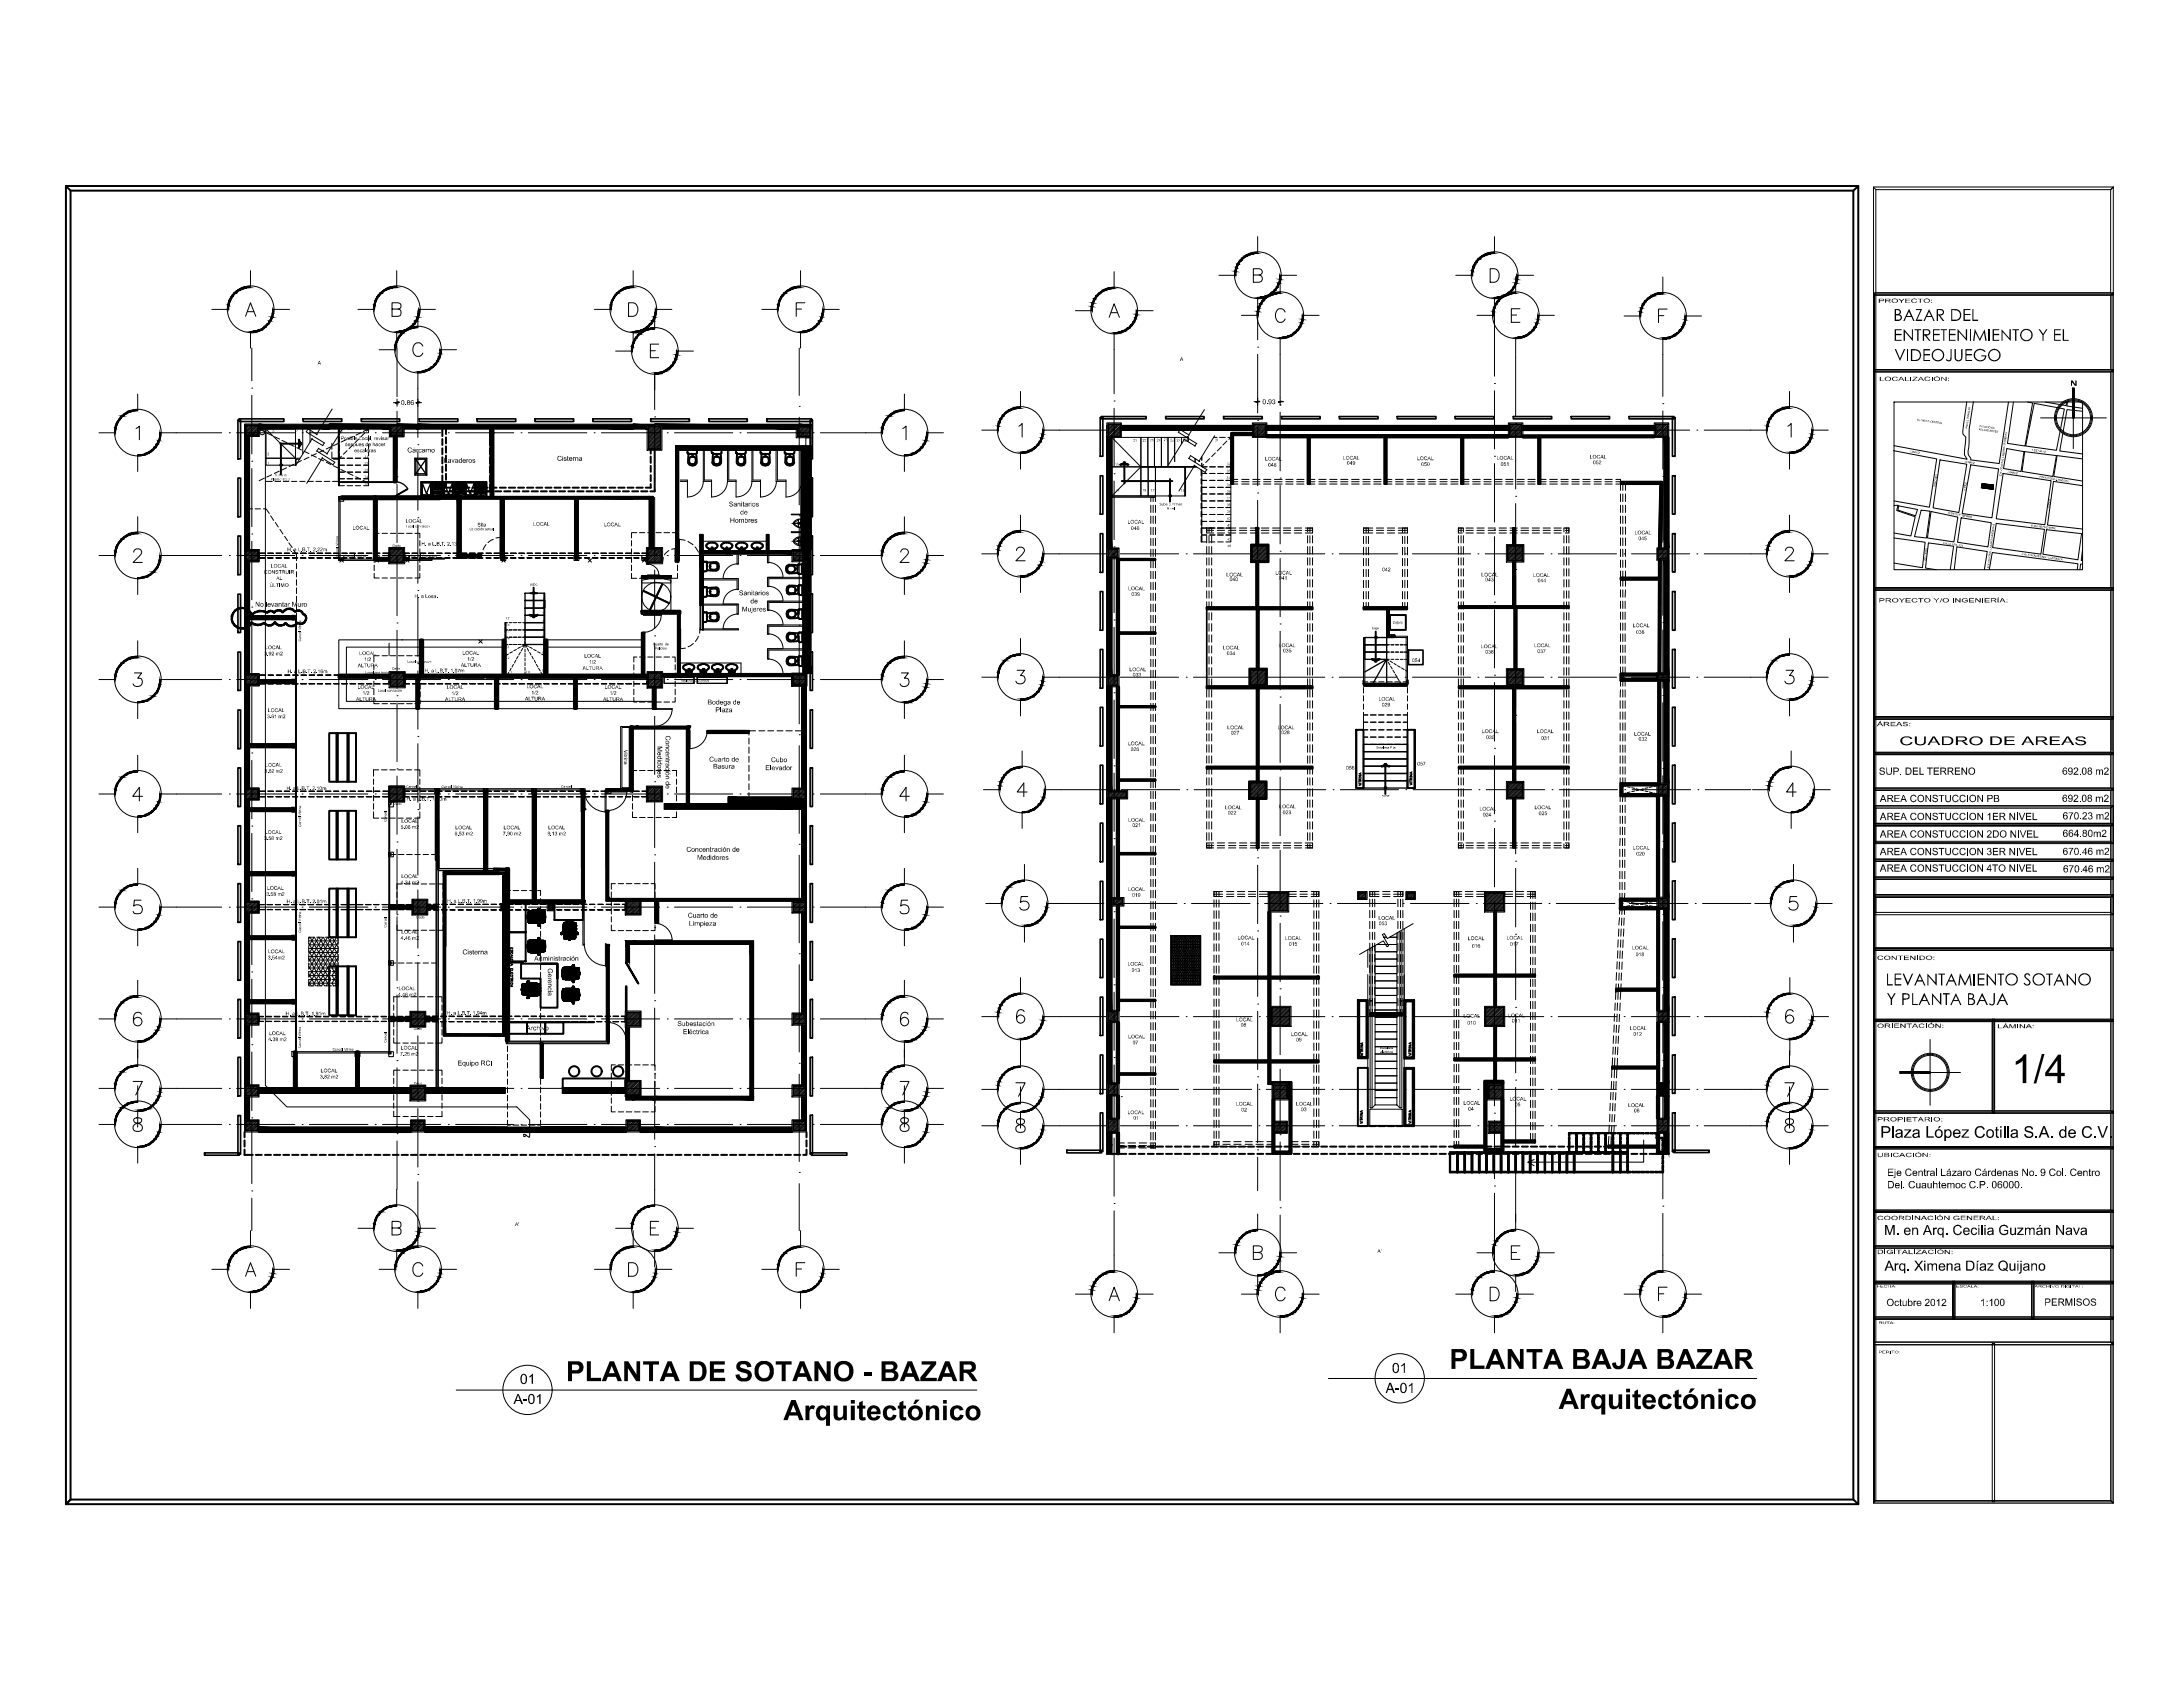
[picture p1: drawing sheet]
<svg xmlns="http://www.w3.org/2000/svg" width="279mm" height="216mm" viewBox="0 0 279 216" stroke-linecap="round" stroke-linejoin="round" font-family="sans-serif">
<defs><g id="words">
<text font-size="5.7" x="257.4" y="138.6">1/4</text>
<g font-size="4.4">
<text x="51.5" y="164.4">C</text>
<text x="100.5" y="164.4">F</text>
</g>
<g font-size="4">
<text x="72.4" y="176.8">PLANTA DE SOTANO - BAZAR</text>
<text x="185.5" y="175.2">PLANTA BAJA BAZAR</text>
</g>
<g font-size="2.5">
<text x="242.3" y="41.1">BAZAR DEL</text>
<text x="242.3" y="43.6">ENTRETENIMIENTO Y EL</text>
<text x="242.5" y="46.2">VIDEOJUEGO</text>
<text x="241.3" y="126.1">LEVANTAMIENTO SOTANO</text>
<text x="241.4" y="128.6">Y PLANTA BAJA</text>
</g>
<text font-size="2.3" x="240.6" y="145.6">Plaza López Cotilla S.A. de C.V.</text>
<g font-size="2">
<text x="241.1" y="158">M. en Arq. Cecilia Guzmán Nava</text>
<text x="241.2" y="162.6">Arq. Ximena Díaz Quijano</text>
<text x="65.7" y="179.7">A-01</text>
<text x="66.5" y="177.1">01</text>
<text x="177.3" y="178.3">A-01</text>
<text x="178.2" y="175.7">01</text>
</g>
<text font-size="1.7" x="243.1" y="95.3">CUADRO DE AREAS</text>
<g font-size="1.5">
<text x="241.5" y="150.5">Eje Central Lázaro Cárdenas No. 9 Col. Centro</text>
<text x="241.5" y="152.1">Del. Cuauhtemoc C.P. 06000.</text>
</g>
<g font-size="1.4">
<text x="240.5" y="99.2">SUP. DEL TERRENO</text>
<text x="263.9" y="99.2">692.08 m2</text>
<text x="240.6" y="102.6">AREA CONSTUCCION PB</text>
<text x="240.6" y="105">AREA CONSTUCCION 1ER NIVEL 670.23 m2</text>
<text x="240.6" y="107.2">AREA CONSTUCCION 2DO NIVEL 664.80m2</text>
<text x="263.9" y="102.6">692.08 m2</text>
<text x="240.6" y="109.4">AREA CONSTUCCION 3ER NIVEL 670.46 m2</text>
<text x="240.6" y="111.6">AREA CONSTUCCION 4TO NIVEL 670.46 m2</text>
<text x="241.4" y="167.1">Octubre 2012</text>
<text x="253.4" y="167.1">1:100</text>
<text x="261.6" y="167.1">PERMISOS</text>
</g>
<text font-size="1.1" x="265" y="49.4">N</text>
<g font-size="1">
<text x="51.3" y="51.8">0.86</text>
<text x="161.6" y="51.7">0.93</text>
<text x="52.1" y="57.9">Cárcamo</text>
<text x="56.8" y="59.2">Lavaderos</text>
<text x="71.3" y="59">Cisterna</text>
<text x="93.3" y="64.8">Sanitarios</text>
<text x="94.8" y="65.8">de</text>
<text x="93.4" y="66.9">Hombres</text>
<text x="32.7" y="77.7">No levantar Muro</text>
<text x="94.6" y="76.2">Sanitarios</text>
<text x="96" y="77.2">de</text>
<text x="95" y="78.2">Mujeres</text>
<text x="84.1" y="95.5" transform="rotate(90 84.1 95.5)">Medidores</text>
<text x="85.2" y="94.1" transform="rotate(90 85.2 94.1)">Concentración de</text>
<text x="90.6" y="90.1">Bodega de</text>
<text x="91.6" y="91.2">Plaza</text>
<text x="90.8" y="97.5">Cuarto de</text>
<text x="91.3" y="98.4">Basura</text>
<text x="98" y="98.6">Elevador</text>
<text x="98.7" y="97.6">Cubo</text>
<text x="87.9" y="109">Concentración de</text>
<text x="89.2" y="110">Medidores</text>
<text x="88" y="117.4">Cuarto de</text>
<text x="88.2" y="118.5">Limpieza</text>
<text x="59.2" y="122.1">Cisterna</text>
<text x="68.4" y="123">Administración</text>
<text x="70.1" y="123.9" transform="rotate(90 70.1 123.9)">Gerencia</text>
<text x="67.3" y="131.8">Archivo</text>
<text x="86.7" y="131.3">Subestación</text>
<text x="58.6" y="136.4">Equipo RCI</text>
<text x="87.4" y="132.3">Eléctrica</text>
</g>
<g font-size=".8">
<text x="240.4" y="38.7">PROYECTO:</text>
<text x="240.5" y="48.7">LOCALIZACIÓN:</text>
<text x="240.5" y="77.1">PROYECTO Y/O INGENIERÍA:</text>
<text x="240.2" y="92.9">ÁREAS:</text>
<text x="240.2" y="122.9">CONTENIDO:</text>
<text x="240.2" y="131.5">ORIENTACIÓN:</text>
<text x="255.6" y="131.6">LÁMINA:</text>
<text x="240.2" y="143.5">PROPIETARIO:</text>
<text x="240.2" y="148.1">UBICACIÓN:</text>
<text x="240.2" y="156.1">COORDINACIÓN GENERAL:</text>
<text x="240.2" y="160.5">DIGITALIZACIÓN:</text>
</g>
<g font-size=".7">
<text x="40.7" y="46.7">A</text>
<text x="151" y="46.2">A</text>
<text x="43.6" y="56.3">Posible Local, revisar</text>
<text x="44.1" y="57.1">despues de hacer</text>
<text x="45.4" y="57.9">escaleras</text>
<text x="161.9" y="58.9">LOCAL</text>
<text x="162.3" y="59.7">048</text>
<text x="171.8" y="58.8">LOCAL</text>
<text x="172.4" y="59.5">049</text>
<text x="181.4" y="58.9">LOCAL</text>
<text x="181.9" y="59.6">050</text>
<text x="191.6" y="58.8">LOCAL</text>
<text x="192.1" y="59.6">051</text>
<text x="203.5" y="58.7">LOCAL</text>
<text x="203.9" y="59.4">052</text>
<text x="36.8" y="70.5">H. a L.B.T. 2.22m</text>
<text x="45.1" y="67.8">LOCAL</text>
<text x="51.9" y="66.9">LOCAL</text>
<text x="53.9" y="69.8">H. a L.B.T. 2.13m</text>
<text x="61.1" y="67.4">Site</text>
<text x="68.2" y="67.3">LOCAL</text>
<text x="77.3" y="67.4">LOCAL</text>
<text x="144.3" y="67">LOCAL</text>
<text x="144.8" y="67.8">046</text>
<text x="209.2" y="68.4">LOCAL</text>
<text x="209.7" y="69.1">045</text>
<text x="33.8" y="73.4">CONSTRUIR</text>
<text x="34.5" y="75.1">ÚLTIMO</text>
<text x="34.6" y="72.7">LOCAL</text>
<text x="35.4" y="74.2">AL</text>
<text x="53.1" y="76.5">H. a Losa.</text>
<text x="144.4" y="75.5">LOCAL</text>
<text x="144.8" y="76.3">039</text>
<text x="156.9" y="73.8">LOCAL</text>
<text x="157.4" y="74.4">040</text>
<text x="163.2" y="73.5">LOCAL</text>
<text x="163.7" y="74.2">041</text>
<text x="176.9" y="73.1">042</text>
<text x="189.6" y="73.8">LOCAL</text>
<text x="190.1" y="74.4">043</text>
<text x="196.2" y="73.8">LOCAL</text>
<text x="196.8" y="74.5">044</text>
<text x="33.8" y="83.9">3.92 m2</text>
<text x="33.9" y="83.1">LOCAL</text>
<text x="46" y="83.8">LOCAL</text>
<text x="59.2" y="83.8">LOCAL</text>
<text x="156.5" y="83.1">LOCAL</text>
<text x="157" y="83.8">034</text>
<text x="163.7" y="82.8">LOCAL</text>
<text x="164.2" y="83.5">035</text>
<text x="189.5" y="82.9">LOCAL</text>
<text x="190.1" y="83.7">036</text>
<text x="196.3" y="82.8">LOCAL</text>
<text x="196.7" y="83.6">037</text>
<text x="209" y="80.3">LOCAL</text>
<text x="209.4" y="81.1">038</text>
<text x="36.8" y="86.2">H. a L.B.T. 2.16m</text>
<text x="45.6" y="89.7">ALTURA</text>
<text x="45.8" y="88.2">LOCAL</text>
<text x="45.8" y="85.4">ALTURA</text>
<text x="46.4" y="88.9">1/2</text>
<text x="46.6" y="84.6">1/2</text>
<text x="54.3" y="86">H. a L.B.T. 1.87m</text>
<text x="57" y="89.7">ALTURA</text>
<text x="57.2" y="88.2">LOCAL</text>
<text x="57.8" y="89">1/2</text>
<text x="59" y="85.4">ALTURA</text>
<text x="59.8" y="84.6">1/2</text>
<text x="67.2" y="89.6">ALTURA</text>
<text x="67.4" y="88.1">LOCAL</text>
<text x="68" y="88.9">1/2</text>
<text x="74.6" y="85.7">ALTURA</text>
<text x="74.8" y="84.2">LOCAL</text>
<text x="75.4" y="84.9">1/2</text>
<text x="77.2" y="89.7">ALTURA</text>
<text x="77.4" y="88.2">LOCAL</text>
<text x="78" y="88.9">1/2</text>
<text x="144.5" y="85.9">LOCAL</text>
<text x="145" y="86.6">033</text>
<text x="176.5" y="89.7">LOCAL</text>
<text x="180.7" y="84.7">054</text>
<text x="34.2" y="91.9">3.61 m2</text>
<text x="34.3" y="91.1">LOCAL</text>
<text x="79.9" y="96" transform="rotate(90 79.9 96)">Vitrina</text>
<text x="144.4" y="95.4">LOCAL</text>
<text x="157.1" y="93.3">LOCAL</text>
<text x="157.5" y="94">027</text>
<text x="163.5" y="93.3">LOCAL</text>
<text x="164" y="94">028</text>
<text x="176.8" y="90.4">029</text>
<text x="189.7" y="93.8">LOCAL</text>
<text x="190.2" y="94.6">030</text>
<text x="196.7" y="93.8">LOCAL</text>
<text x="197.2" y="94.7">031</text>
<text x="209.1" y="94.2">LOCAL</text>
<text x="209.7" y="94.8">032</text>
<text x="33.8" y="98.9">3.62 m2</text>
<text x="33.9" y="98.1">LOCAL</text>
<text x="36.7" y="101.1">H. a L.B.T. 2.10m</text>
<text x="144.7" y="96.1">026</text>
<text x="172.3" y="98.5">056</text>
<text x="181.4" y="98">057</text>
<text x="33.8" y="107.5">3.58 m2</text>
<text x="33.9" y="106.7">LOCAL</text>
<text x="51.3" y="106.1">5.06 m2</text>
<text x="51.4" y="105.3">LOCAL</text>
<text x="52" y="102.5">H. a L.B.T. 1.80m</text>
<text x="58.2" y="106.9">6.53 m2</text>
<text x="58.3" y="106.1">LOCAL</text>
<text x="64.4" y="106.9">7.90 m2</text>
<text x="64.4" y="106.1">LOCAL</text>
<text x="70.1" y="106.9">9.13 m2</text>
<text x="70.2" y="106.1">LOCAL</text>
<text x="144.4" y="105.2">LOCAL</text>
<text x="144.9" y="105.8">021</text>
<text x="156.8" y="103.6">LOCAL</text>
<text x="157.2" y="104.2">022</text>
<text x="163.7" y="103.4">LOCAL</text>
<text x="164.2" y="104.2">023</text>
<text x="189.4" y="103.7">LOCAL</text>
<text x="189.8" y="104.5">024</text>
<text x="196.4" y="103.6">LOCAL</text>
<text x="196.9" y="104.3">025</text>
<text x="34.2" y="113.9">LOCAL</text>
<text x="51.3" y="113.2">4.34 m2</text>
<text x="51.4" y="112.4">LOCAL</text>
<text x="209" y="108.7">LOCAL</text>
<text x="209.4" y="109.5">020</text>
<text x="34.1" y="114.7">3.58 m2</text>
<text x="36.7" y="115.6">H. a L.B.T. 2.01m</text>
<text x="51.4" y="119.5">LOCAL</text>
<text x="57.2" y="115.5">H. a L.B.T. 1.99m</text>
<text x="144.4" y="114">LOCAL</text>
<text x="144.9" y="114.8">019</text>
<text x="176.4" y="117.7">LOCAL</text>
<text x="176.5" y="118.4">053</text>
<text x="34.3" y="122">LOCAL</text>
<text x="34.3" y="122.8">3.54m2</text>
<text x="51.3" y="120.3">4.46 m2</text>
<text x="144.3" y="123.6">LOCAL</text>
<text x="144.8" y="124.4">013</text>
<text x="158.4" y="120.2">LOCAL</text>
<text x="158.8" y="121">014</text>
<text x="164.4" y="120.3">LOCAL</text>
<text x="164.9" y="121">015</text>
<text x="187.8" y="120.3">LOCAL</text>
<text x="188.4" y="121.3">016</text>
<text x="192.8" y="120.2">LOCAL</text>
<text x="193.3" y="121">017</text>
<text x="208.9" y="121.5">LOCAL</text>
<text x="209.4" y="122.4">018</text>
<text x="36.5" y="129.9">H. a L.B.T. 1.91m</text>
<text x="50.9" y="127.5">4.46 m2</text>
<text x="51" y="126.7">LOCAL</text>
<text x="57.2" y="129.9">H. a L.B.T. 1.94m</text>
<text x="158.2" y="130.7">LOCAL</text>
<text x="158.8" y="131.4">08</text>
<text x="187.3" y="130.2">LOCAL</text>
<text x="187.8" y="131.1">010</text>
<text x="193.1" y="130.2">LOCAL</text>
<text x="193.5" y="130.9">011</text>
<text x="208.6" y="131.8">LOCAL</text>
<text x="34.3" y="133.2">4.38 m2</text>
<text x="34.4" y="132.5">LOCAL</text>
<text x="41" y="137.3">LOCAL</text>
<text x="51.2" y="135.1">7.25 m2</text>
<text x="51.3" y="134.3">LOCAL</text>
<text x="144.4" y="132.9">LOCAL</text>
<text x="145" y="133.7">07</text>
<text x="165.2" y="132.6">LOCAL</text>
<text x="165.9" y="133.3">09</text>
<text x="209.1" y="132.6">012</text>
<text x="41" y="138">3.82 m2</text>
<text x="144.3" y="142.6">LOCAL</text>
<text x="145" y="143.3">01</text>
<text x="158.2" y="141.5">LOCAL</text>
<text x="158.8" y="142.3">02</text>
<text x="165.9" y="141.5">LOCAL</text>
<text x="166.5" y="142.2">03</text>
<text x="187.3" y="141.4">LOCAL</text>
<text x="187.9" y="142.1">04</text>
<text x="193.2" y="140.9">LOCAL</text>
<text x="193.9" y="141.6">05</text>
<text x="208.4" y="141.7">LOCAL</text>
<text x="209.1" y="142.3">06</text>
<text x="65.9" y="156.9">A'</text>
<text x="176.3" y="160.3">A'</text>
</g>
<g font-size=".5">
<text x="34.2" y="58.3">2</text>
<text x="34.2" y="59.5">1</text>
<text x="34.9" y="55.3">3</text>
<text x="37.9" y="55.3">4</text>
<text x="43.3" y="55.3">10</text>
<text x="46.6" y="59.5">12</text>
<text x="46.7" y="58.6">11</text>
<text x="142.8" y="59.5">20</text>
<text x="145" y="56.5">21</text>
<text x="146.2" y="56.5">22</text>
<text x="147.2" y="56.5">23</text>
<text x="148.1" y="56.5">24</text>
<text x="148.9" y="56.4">25</text>
<text x="149.7" y="56.5">26</text>
<text x="150.6" y="56.5">27</text>
<text x="151.6" y="56.5">28</text>
<text x="155.5" y="56.5">31</text>
<text x="157" y="59.5">32</text>
<text x="34.7" y="61.5">Planta Baja</text>
<text x="35.2" y="60.9">Sube a</text>
<text x="46.6" y="62">15</text>
<text x="46.6" y="61.2">14</text>
<text x="46.6" y="60.3">13</text>
<text x="142.8" y="62.9">19</text>
<text x="146.2" y="62.9">18</text>
<text x="147.3" y="62.9">17</text>
<text x="148.4" y="64.7">Sube a Primer</text>
<text x="149.3" y="65.2">Nivel</text>
<text x="151.1" y="62.9">16</text>
<text x="157" y="61.3">34</text>
<text x="157" y="63.9">37</text>
<text x="157" y="60.4">33</text>
<text x="157" y="62.2">35</text>
<text x="157" y="63">36</text>
<text x="157" y="64.8">38</text>
<text x="157" y="65.6">39</text>
<text x="43.3" y="71.3" transform="rotate(-90 43.3 71.3)">Cancél Vitrina</text>
<text x="44.1" y="71.3">Cancél Vitrina</text>
<text x="50.3" y="70">Dado</text>
<text x="52" y="67.5">Local con tacón</text>
<text x="52.5" y="71.3">Cancél Corredizo</text>
<text x="60.1" y="67.9">ubicación actual</text>
<text x="157" y="66.5">40</text>
<text x="157" y="68.3">42</text>
<text x="157" y="69.2">43</text>
<text x="157" y="70">44</text>
<text x="157.1" y="67.4">41</text>
<text x="67.8" y="74.9">sube</text>
<text x="69.4" y="77.7">2</text>
<text x="69.4" y="76.8">1</text>
<text x="38.5" y="82.1" transform="rotate(-90 38.5 82.1)">Cancél Vitrina</text>
<text x="64.7" y="82.9">13</text>
<text x="64.7" y="81.8">14</text>
<text x="64.7" y="81">15</text>
<text x="64.7" y="80.1">16</text>
<text x="64.7" y="79.3">17</text>
<text x="69.4" y="78.6">3</text>
<text x="69.4" y="79.6">4</text>
<text x="69.4" y="80.5">5</text>
<text x="69.4" y="81.5">6</text>
<text x="69.4" y="82.4">7</text>
<text x="69.4" y="83.6">8</text>
<text x="83.6" y="82.6">Cuarto de</text>
<text x="83.8" y="83.1">Policias</text>
<text x="175.7" y="80.5">baja</text>
<text x="178.2" y="79.8">Cajero</text>
<text x="46.8" y="86.2">Local con tacón</text>
<text x="48.4" y="88.5">Local con tacón</text>
<text x="50.2" y="85.7">Dado</text>
<text x="52.2" y="84.8">Local con tacón</text>
<text x="64.7" y="84.3">12</text>
<text x="65.3" y="86.2">11</text>
<text x="67.3" y="86.2">10</text>
<text x="69.4" y="86">9</text>
<text x="87.1" y="87.2">Tableros Eléctricos</text>
<text x="176.1" y="95.8">Escalera Fija</text>
<text x="52" y="100.8">Cancél</text>
<text x="56.5" y="100.9">Cancél Vitrina</text>
<text x="71.8" y="100.8">Cancél</text>
<text x="176.9" y="102">sube</text>
<text x="38.5" y="105.8" transform="rotate(-90 38.5 105.8)">Cancél Vitrina</text>
<text x="49.5" y="105.2" transform="rotate(-90 49.5 105.2)">Cancél</text>
<text x="50.3" y="103">Dado</text>
<text x="38.5" y="119.4" transform="rotate(-90 38.5 119.4)">Cancél Vitrina</text>
<text x="49.5" y="118.7" transform="rotate(-90 49.5 118.7)">Cancél</text>
<text x="53.3" y="117.5">Dado</text>
<text x="52.9" y="131.8">Dado</text>
<text x="38.5" y="134.1" transform="rotate(-90 38.5 134.1)">Cancél Vitrina</text>
<text x="42.6" y="134.5">Cancél Vitrina</text>
<text x="49.5" y="133.4" transform="rotate(-90 49.5 133.4)">Cancél</text>
<text x="176.6" y="134.3">Escalera</text>
<text x="176.7" y="134.8">eléctrica</text>
<text x="53" y="138.8">Dado</text>
<text x="240.2" y="164.8">FECHA:</text>
<text x="250.3" y="164.8">ESCALA:</text>
<text x="260.4" y="164.8">ARCHIVO DIGITAL:</text>
<text x="240.4" y="173.2">PERITO:</text>
<text x="240.4" y="169.4">RUTA:</text>
</g>
<g font-size=".4">
<text x="245.3" y="53.8" transform="rotate(7 245.3 53.8)">ALAMEDA CENTRAL</text>
<text x="244.4" y="57.9" transform="rotate(9 244.4 57.9)">JUÁREZ</text>
<text x="251.4" y="59.2" transform="rotate(9 251.4 59.2)">JUÁREZ</text>
<text x="251.8" y="54.9" transform="rotate(-82 251.8 54.9)">ANGEL PERALTA</text>
<text x="253.3" y="55" transform="rotate(8 253.3 55)">BELLAS ARTES</text>
<text x="253.3" y="54.6" transform="rotate(8 253.3 54.6)">PALACIO DE</text>
<text x="259.9" y="54.6" transform="rotate(-81 259.9 54.6)">CONDESA</text>
<text x="260" y="57.7" transform="rotate(7 260 57.7)">5 DE MAYO</text>
<text x="247.7" y="62.3" transform="rotate(-80 247.7 62.3)">DOLORES</text>
<text x="249.2" y="65.7" transform="rotate(10 249.2 65.7)">16 DE SEPTIEMBRE</text>
<text x="251.5" y="62.8" transform="rotate(-79 251.5 62.8)">LÓPEZ</text>
<text x="256.2" y="60.9" transform="rotate(-83 256.2 60.9)">EJE CENTRAL LÁZARO CÁRDENAS</text>
<text x="256.9" y="60.5" transform="rotate(9 256.9 60.5)">JUÁREZ</text>
<text x="261" y="61.1" transform="rotate(9 261 61.1)">FRANCISCO I. MADERO</text>
<text x="262.3" y="65" transform="rotate(-82 262.3 65)">GANTE</text>
<text x="246.5" y="71.8" transform="rotate(-83 246.5 71.8)">DOLORES</text>
<text x="248.7" y="69.6" transform="rotate(9 248.7 69.6)">CALLE ART. 123</text>
<text x="258.7" y="71" transform="rotate(8 258.7 71)">CALLE VENUSTIANO CARRANZA</text>
<text x="259.9" y="67.4" transform="rotate(6 259.9 67.4)">16 DE SEPTIEMBRE</text>
<text x="254.6" y="72.7" transform="rotate(-83 254.6 72.7)">EJE CENTRAL LÁZARO CÁRDENAS</text>
</g>
</g></defs>
<!-- layer: A_Textos Interiores -->
<g fill="none" stroke="#000" stroke-width=".13">
<path d="M239.8 23.9h30.7l-.4 .4h-30M239.8 37.5h30.7l-.4 .3h-30M239.9 37.6h30.4v154.6h-30.4zM240.1 37.5v-13.2l-.3-.4v13.9M270.1 37.5h-30l-.3 .3h30.7M270.1 37.8l.4-.3v10.1l-.4-.3zM270.5 23.9v13.9l-.4-.3v-13.2zM239.8 47.3h30.7l-.4 .3h-30M239.9 47.5h30.4M240.1 47.3v-9.5l-.3-.3v10.1M270.1 47.3h-30l-.3 .3h30.7M270.1 47.6l.4-.3v28.2l-.4-.3z"/>
<path d="M239.8 75.2h30.7l-.4 .3h-30M239.9 75.4h30.4M240.1 75.2v-27.6l-.3-.3v28.2M270.1 75.2h-30l-.3 .3h30.7M270.5 75.2v16.8l-.4-.3v-16.2zM239.8 91.7h30.7l-.4 .3h-30M239.8 96.3h30.7l-.4 .3h-30M239.9 91.9h30.4M239.9 96.4h30.4M240.1 91.7v-16.2l-.3-.3v16.8M240.1 96.3v-4.3l-.3-.3v4.9M270.1 91.7h-30l-.3 .3h30.7"/>
<path d="M270.1 96.3h-30l-.3 .3h30.7M270.1 96.6l.4-.3v4.8l-.4-.2zM270.5 91.7v4.9l-.4-.3v-4.3zM239.8 100.9l.3 .2v4.3l-.3 .3zM239.8 103.1l.3 .3v2h30l.4 .3h-30.7zM239.8 105.4h30.7l-.4 .3h-30M239.8 110h30.7l-.4 .3h-30M239.8 114.5h30.7l-.4 .3h-30M239.8 112.2h30.7l-.4 .3h-30M239.8 103.1h30.7l-.4 .3h-30M239.9 101h30.4M239.9 105.6h30.4"/>
<path d="M239.9 110.1h30.4M239.9 114.7h30.4M240.1 100.9v-4.3l-.3-.3v4.8M240.1 105.4h30v-4.3l.4-.2v4.8h-30.7zM240.1 110v-4.3l-.3-.3v4.9M240.1 112.2v-1.9l-.3-.3v2.5M240.1 107.7v-2l-.3-.3v2.6M240.1 114.5v-2l-.3-.3v2.6M240.1 116.8v-2l-.3-.3v2.6M270.1 100.9h-30l-.3 .2h30.7M270.1 105.7l.4-.3v4.9l-.4-.3zM270.1 110h-30l-.3 .3h30.7"/>
<path d="M270.1 110.3l.4-.3v2.5l-.4-.3zM270.1 112.2h-30l-.3 .3h30.7M270.1 105.7l.4-.3v2.6l-.4-.3zM270.1 107.7h-30l-.3 .3h30.7M270.1 112.5l.4-.3v2.6l-.4-.3zM270.1 114.5h-30l-.3 .3h30.7M270.1 116.8h-30l-.3 .3h30.7M270.5 100.9h-30.7l.3 .2h30M270.5 114.5v7.1l-.4-.3v-6.5zM270.5 114.5v2.6l-.4-.3v-2zM270.5 103.1v2.6l-.4-.3v-2zM239.8 121.3v9.4l.3-.3v-8.8"/>
<path d="M239.8 130.4v12.1l.3-.3v-11.5M239.9 121.3h30.4v.3h-30.4zM239.9 121.5h.1M239.9 121.5h30.4M239.9 130.6h30.4M240.1 121.3v-6.5l-.3-.3v7.1M240.1 130.4h30l.4 .3h-30.7M255 130.7l.3-.3v12.1l-.3-.3zM255 130.4v12.1l.3-.3v-11.5M255.1 130.6v11.7M255.3 130.4h-15.5l.3 .3h14.9M270.1 121.3h-30l-.3 .3h30.7"/>
<path d="M270.1 121.6l.4-.3v9.4l-.4-.3zM270.1 130.7l.4-.3v12.1l-.4-.3zM270.3 121.5h.1M270.5 121.3h-30.7l.3 .3h30M270.5 130.4h-15.5l.3 .3h14.8M239.8 142.2v4.8l.3-.3v-4.2M239.8 146.7v8.5l.3-.3v-7.9M239.8 154.9v4.8l.3-.3v-4.2M239.8 159.4v4.9l.3-.3v-4.3M239.9 142.3h30.4M239.9 146.9h30.4M239.9 155h30.4"/>
<path d="M239.9 159.6h30.4M240.1 142.2h14.9l.3 .3h-15.5M240.1 146.7h30l.4 .3h-30.7M240.1 154.9h30l.4 .3h-30.7M240.1 159.4h30l.4 .3h-30.7M255.3 142.2h14.8l.4 .3h-15.5M270.1 142.5l.4-.3v4.8l-.4-.3zM270.1 147l.4-.3v8.5l-.4-.3zM270.1 155.2l.4-.3v4.8l-.4-.3zM270.1 159.7l.4-.3v4.9l-.4-.3zM270.5 142.2h-30.7l.3 .3h30M270.5 146.7h-30.7l.3 .3h30"/>
<path d="M270.5 154.9h-30.7l.3 .3h30M270.5 159.4h-30.7l.3 .3h30M239.8 164v4.8l.3-.3v-4.2M239.8 171.8v20.6l.3-.4v-19.9M239.8 168.5v3.6l.3-.3v-3M239.9 164.1h30.4M239.9 168.7h30.4M240.1 164h30l.4 .3h-30.7M240.1 168.5h9.8l.3 .3h-10.4M240.1 171.8h30l.4 .3h-30.7M249.9 164v4.8l.3-.3v-4.2M250 164.1v4.6"/>
<path d="M250.2 164v4.8l-.3-.3v-4.2zM250.2 164h-10.4l.3 .3h9.8M250.2 168.5h9.8l.3 .3h-10.4M255 171.9h.3v20.3h-.3zM260 164v4.8l.3-.3v-4.2M260.2 164.1v4.6M260.3 164v4.8l-.3-.3v-4.2zM260.3 164h-10.4l.3 .3h9.8M260.3 168.5h9.8l.4 .3h-10.5M270.1 164.3l.4-.3v4.8l-.4-.3zM270.1 172.1l.4-.3v20.6l-.4-.4zM270.1 168.8l.4-.3v3.6l-.4-.3z"/>
<path d="M270.5 164h-10.5l.3 .3h9.8M270.5 171.8h-30.7l.3 .3h30M270.5 168.5h-30.7l.3 .3h30M240.1 192h30l.4 .4h-30.7"/>
</g>
<!-- layer: A_Simbologia Niveles -->
<g fill="none" stroke="#000" stroke-width=".13">
<path d="M261.2 53.5h8.4M265.3 49.7h.2v3.8h-.2zM265.4 53.5v3.9M180.9 118.2l-3.3 1.9-.4-.6-.3 .1 .8 1.4-.2 .2-.4-.8-3.1 1.7M243.2 137.1h3.8v.2h-3.8zM247 133v8.4M247 137.3h3.9M58.4 177.9h66.6M170 176.4h54.8"/>
<circle cx="265.4" cy="53.5" r="2.18"/>
<circle cx="265.4" cy="53.5" r="2.43"/>
<circle cx="265.4" cy="53.5" r="2.31"/>
<circle cx="247.1" cy="137.2" r="2.18"/>
<circle cx="247.1" cy="137.2" r="2.43"/>
<circle cx="247.1" cy="137.2" r="2.31"/>
<circle cx="67.5" cy="177.9" r="3.2"/>
<circle cx="179.1" cy="176.4" r="3.2"/>
</g>
<g fill="#000" stroke="#000" stroke-width=".13">
<path d="M265.3 49.7l.2 3.8v-3.8zM265.3 49.7l.2 3.8h-.2z"/>
<path d="M243.2 137.1l3.8 .2v-.2zM243.2 137.1l3.8 .2h-3.8z"/>
</g>
<!-- layer: A_Cotas Ejes -->
<path d="M239.9 103.3h30.4M239.9 107.8h30.4M239.9 112.4h30.4" fill="none" stroke="#000" stroke-width=".13"/>
<!-- layer: LETREROS -->
<g fill="#000">
<path d="M110 179.5l.4-.2v.6h.4v.4h-.4v.9a.19 .19 0 0 0 .1 .2 .19 .19 0 0 0 .3-.1v.4l-.3 .1a.5 .5 0 0 1-.5-.7v-.8h-.3v-.4h.3zM115.1 179.5l.5-.2v.6h.4v.4h-.4v1l.2 .1 .2-.1v.4l-.2 .1a.53 .53 0 0 1-.6-.1 .53 .53 0 0 1-.1-.6v-.8h-.2v-.4h.2zM209.2 178.1l.4-.3v.6h.4v.4h-.4v1a.19 .19 0 0 0 .2 .2 .19 .19 0 0 0 .2-.1v.4l-.3 .1a.48 .48 0 0 1-.5-.2 .48 .48 0 0 1 0-.5v-.9h-.3v-.4h.3zM212.4 178.7l.4-.3h.7l.3 .3 .2 .3-.5 .1a.39 .39 0 0 0-.6-.3 .39 .39 0 0 0-.2 .6 .4 .4 0 0 0 .3 .5 .4 .4 0 0 0 .5-.3l.5 .1a.91 .91 0 0 1-1.2 .6 .91 .91 0 0 1-.5-1.2zM214.3 178.1l.6-.3v.6h.3v.4h-.3v.9a.19 .19 0 0 0 .1 .2 .19 .19 0 0 0 .2 0v.4l-.2 .1a.52 .52 0 0 1-.7-.7v-.9h-.2v-.4h.2zM221 178.7l.2-.2 .3-.1h.6l.3 .3 .2 .3-.5 .1a.4 .4 0 0 0-.6-.2 .4 .4 0 0 0-.2 .5 .39 .39 0 0 0 .3 .5 .39 .39 0 0 0 .5-.3l.5 .1-.1 .3-.2 .2-.4 .2h-.4l-.4-.3-.3-.4v-.6zM103.1 179.9h.5v.2a.47 .47 0 0 1 .7-.2l-.1 .5a.35 .35 0 0 0-.5 0 .35 .35 0 0 0-.1 .4v1h-.5zM106.7 179.9h.5v1a.37 .37 0 0 0 .2 .5 .37 .37 0 0 0 .5-.4v-1.1h.5v1.9h-.4l-.1-.3-.3 .3h-.3a.65 .65 0 0 1-.6-.7zM113.1 180.2l.4-.3 .3-.1 .3 .1a.67 .67 0 0 1 .6 .5l-.5 .1a.38 .38 0 0 0-.5-.2 .38 .38 0 0 0-.2 .5 .44 .44 0 0 0 .1 .5 .44 .44 0 0 0 .5 0l.2-.3 .4 .1a.9 .9 0 0 1-1.1 .7 .9 .9 0 0 1-.6-1.1zM118.5 179.9h.5v.2a.67 .67 0 0 1 .8-.2 .67 .67 0 0 1 .4 .7v1.2h-.5v-1a.39 .39 0 0 0-.1-.4 .39 .39 0 0 0-.4-.1l-.2 .2v.2v1.1h-.5zM121.8 180.1l.6-.3 .6 .1 .2 .2 .1 .3-.5 .1a.4 .4 0 0 0-.5-.2 .4 .4 0 0 0-.2 .6 .39 .39 0 0 0 .3 .5 .39 .39 0 0 0 .5-.4l.4 .1-.1 .3-.2 .3-.3 .1h-.5l-.3-.1-.3-.6v-.6zM202.3 178.4h.5v.3a.5 .5 0 0 1 .8-.2l-.2 .4a.41 .41 0 0 0-.5 .1 .41 .41 0 0 0-.1 .5v.8h-.5z"/>
<path d="M205.9 178.4h.5v1a.37 .37 0 0 0 .1 .5 .37 .37 0 0 0 .6-.1l.1-.3v-1.1h.4v1.9h-.4v-.3l-.3 .3-.3 .1a.61 .61 0 0 1-.7-.8zM217.7 178.4h.5v.3a.67 .67 0 0 1 .8-.3 .67 .67 0 0 1 .4 .8v1.1h-.5v-.9a.39 .39 0 0 0 0-.5 .39 .39 0 0 0-.5-.1l-.2 .2v.3v1h-.5z"/>
<path d="M108.9 179.2h.5v.4h-.5zM108.9 179.9h.5v1.9h-.5z"/>
<path d="M120.7 179.2h.5v.4h-.5zM120.7 179.9h.5v1.9h-.5z"/>
<path d="M208.1 177.7h.5v.5h-.5zM208.1 178.4h.5v1.9h-.5z"/>
<path d="M210.4 178.7l.5-.3h.3l.4 .1 .3 .4v.6h-1.2a.38 .38 0 0 0 .3 .5 .38 .38 0 0 0 .4-.3l.5 .1a.92 .92 0 0 1-1.2 .5 .92 .92 0 0 1-.5-1.3zM210.9 178.8l-.2 .4h.7a.35 .35 0 0 0-.1-.4 .35 .35 0 0 0-.4 0z"/>
<path d="M215.4 179.4a1 1 0 0 1 2 0 1 1 0 0 1-2 0zM216.1 178.9l-.1 .3a.48 .48 0 0 0 .3 .7 .48 .48 0 0 0 .5-.6 .47 .47 0 0 0-.2-.4 .47 .47 0 0 0-.5 0zM216.4 177.7h.5l-.5 .5h-.3z"/>
<path d="M219.9 177.7h.5v.5h-.5zM219.9 178.4h.5v1.9h-.5z"/>
<path d="M223 178.7l.6-.3h.5l.3 .2 .3 .5v.5l-.1 .3-.3 .3-.3 .2h-.5l-.3-.2-.3-.2-.1-.4v-.5zM223.5 178.9l-.1 .1-.1 .4a.47 .47 0 0 0 .5 .5 .47 .47 0 0 0 .4-.6 .44 .44 0 0 0-.2-.4 .44 .44 0 0 0-.5 0z"/>
<path d="M101.3 179.2h.5l1 2.6h-.5l-.2-.6h-1.1l-.2 .6h-.5zM101.5 179.8l-.3 .9h.7z"/>
<path d="M104.5 180.2l.3-.3h.2a.59 .59 0 0 1 .8 .3v-.3h.4v2.6h-.5v-1l-.3 .3h-.2a.94 .94 0 0 1-.7-1.3zM105.2 180.3l-.2 .2-.1 .4a.43 .43 0 0 0 .5 .5 .43 .43 0 0 0 .4-.5v-.1a.44 .44 0 0 0-.2-.4 .44 .44 0 0 0-.4-.1z"/>
<path d="M111.1 180.2l.4-.3h.5a.88 .88 0 0 1 .7 1.1h-1.2a.37 .37 0 0 0 .3 .4 .37 .37 0 0 0 .4-.2h.5l-.3 .5-.3 .1h-.5l-.3-.1-.3-.6v-.5zM111.6 180.3l-.1 .4h.7a.38 .38 0 0 0-.6-.4z"/>
<path d="M116.2 180.8a.97 .97 0 0 1 1.9 0 .97 .97 0 0 1-1.9 0zM116.9 180.4l-.2 .2a.5 .5 0 0 0 .2 .7 .5 .5 0 0 0 .6-.1l.1-.3a.5 .5 0 0 0-.2-.5 .5 .5 0 0 0-.5 0zM117.2 179.1h.5l-.5 .6h-.3z"/>
<path d="M123.6 180.8a.97 .97 0 0 1 1.9 0 .97 .97 0 0 1-1.9 0zM124.2 180.4l-.1 .3a.48 .48 0 0 0 .4 .7 .48 .48 0 0 0 .5-.7 .45 .45 0 0 0-.3-.4 .45 .45 0 0 0-.5 .1z"/>
<path d="M200.5 177.7h.6l1 2.6h-.6l-.2-.6h-1l-.3 .6h-.5zM200.8 178.4l-.4 .9h.7z"/>
<path d="M203.9 178.6l.2-.2h.5l.3 .1 .1 .2v-.3h.5v2.6h-.6v-.9l-.3 .3h-.2a.96 .96 0 0 1-.7-1.4zM204.3 178.9a.66 .66 0 0 0 .2 1.1 .66 .66 0 0 0 .4-1 .42 .42 0 0 0-.6-.1z"/>
</g>
<!-- layer: 0 -->
<g fill="none" stroke="#000" stroke-width=".25">
<path d="M8.4 23.8v168.7l.6-.6v-167.5M237.8 23.8h-229.4l.6 .6h228.2M56.6 55v.8M56.6 56.2v.8M56.6 57.4v.7M56.6 59.7v.8M57.1 55v.6M57.1 56v.7M57.1 57.1v.8M57.1 59.5v.8M62.7 55v.8M62.7 56.2v.8"/>
<path d="M62.7 57.4v.7M62.7 58.5v.8M62.7 59.7v.8M83.3 57.6v.5M83.3 58.4v.8M83.3 59.6v.8M83.8 57.6v5.3h-.6M88 58h.1M88 57.6h.1M88 57.6v.4M88 57.6h1.2M88.1 58h.1"/>
<path d="M88.1 59.2a.62 .62 0 0 0 .9 .3M88.1 58v.1M88.1 58.1h1M88.1 58.1v1.1M88.2 58.7v.5M88.2 59.2a.41 .41 0 0 0 .4 .2 .41 .41 0 0 0 .4-.2M88.5 58.4l-.2 .2-.1 .1M88.5 58.4h.2M88.6 58.4h.1M88.7 58.4l.1 .1M88.8 58.5a.63 .63 0 0 1 .2 .7M89.1 58.1l.1 1.1"/>
<path d="M89.2 59.2l-.2 .3M89.2 58l-.1 .1M89.2 57.6h.1M89.2 57.6v.4M91.1 57.6v.4M91.1 58h.1M91.1 57.6h.1M91.1 57.6h1.2M91.2 58h.1M91.2 59.2a.6 .6 0 0 0 .5 .4 .6 .6 0 0 0 .6-.4M91.2 58l.1 .1M91.2 58.1h1"/>
<path d="M91.3 58.1l-.1 1.1M91.3 59.2l.2 .1M91.6 58.4l-.1 .1a.59 .59 0 0 0-.2 .7M91.6 58.4h.2M91.7 58.4h.1M91.8 58.4l.3 .2v.1M92.1 59.2l-.2 .2-.4-.1M92.2 58.7v.5M92.2 58.1l.1 1.1M92.3 57.6h.1M92.3 58l-.1 .1M92.3 57.6v.4"/>
<path d="M94.2 58h.1M94.2 57.6h.1M94.2 57.6v.4M94.2 57.6h1.2M94.3 58h.1M94.3 59.2a.62 .62 0 0 0 .9 .3M94.3 58l.1 .1M94.3 58.1h1M94.4 58.1l-.1 1.1M94.4 58.7v.5M94.5 59.2l.2 .2 .4-.1M94.8 58.4l-.3 .2v.1"/>
<path d="M94.8 58.4h.2M94.8 58.4h.1M95 58.4l.1 .1a.63 .63 0 0 1 .2 .7M95.2 59.2l-.1 .1M95.3 58.1l.1 1.1M95.4 59.2l-.2 .3M95.4 58l-.1 .1M95.4 57.6h.1M95.5 57.6l-.1 .4M97.3 57.6v.4M97.3 58h.1M97.3 57.6h.1"/>
<path d="M97.3 57.6h1.3M97.4 58h.1M97.4 59.2l.2 .3M97.4 58l.1 .1M97.5 58.1h.9M97.5 58.1l-.1 1.1M97.9 58.4a.51 .51 0 0 0-.4 .5 .51 .51 0 0 0 .3 .5l.4-.1 .2-.1M97.9 58.4h.1M98 58.4l.3 .2 .1 .1M98.4 58.7v.5M98.4 58.1l.1 1.1M98.5 59.2a.62 .62 0 0 1-.9 .3"/>
<path d="M98.6 58l-.1 .1M98.6 57.6h.1M98.6 57.6v.4M100.4 58h.1M100.4 57.6v.4M100.5 57.6h.1M100.5 57.6h1.2M100.5 58h.1M100.5 59.2a.6 .6 0 0 0 .6 .4 .6 .6 0 0 0 .6-.4M100.5 58l.1 .1M100.6 58.1h.9M100.6 58.1l-.1 1.1"/>
<path d="M100.6 58.7l.1 .5M100.7 59.2l.2 .2 .4-.1M101 58.4l-.3 .2v.1M101 58.4h.2M101 58.4h.1M101.1 58.4h.1M101.2 58.4l.1 .1M101.3 58.5a.63 .63 0 0 1 .2 .7M101.5 59.2l-.1 .1M101.5 58.1l.1 1.1M101.7 58l-.1 .1M101.7 57.6h.1"/>
<path d="M101.7 57.6v.4M56.6 62v.9h.6M56.6 60.8v.9M57.1 60.6v.8M57.1 61.8v.6h.7M57.5 62.9h.8M58.1 62.4h.8M58.7 62.9h.8M59.3 62.4h.8M59.9 62.9h.8M60.5 62.4h.7M61.1 62.9h.7"/>
<path d="M61.7 62.4h.7M62.7 62v.9h-.5h.8M62.7 60.9v.8M62.8 62.4h.8M63.4 62.9h.7M64 62.4h.7M64.5 62.9h.8M65.1 62.4h.8M65.7 62.9h.8M66.3 62.4h.8M66.9 62.9h.8M67.5 62.4h.8"/>
<path d="M68 62.9h.8M68.6 62.4h.8M69.2 62.9h.8M69.8 62.4h.8M70.4 62.9h.8M71 62.4h.8M71.6 62.9h.7M72.2 62.4h.7M72.7 62.9h.8M73.3 62.4h.8M73.9 62.9h.8M74.5 62.4h.7"/>
<path d="M75.1 62.9h.7M75.7 62.4h.7M76.2 62.9h.8M76.8 62.4h.8M77.4 62.9h.8M78 62.4h.8M78.5 62.9h.8M79.1 62.4h.8M79.7 62.9h.8M80.3 62.4h.8M80.9 62.9h.8M81.5 62.4h.8"/>
<path d="M82.1 62.9h.8M82.1 73.7h3.8v.3h-3.8zM83.3 60.8v.8M83.3 61.9v.5h-.7M90 70.9v9.7M90 71.9h.1M90 73.1h.1M90 71.9h.4M90 75.2h.1M90 76.4h.1M90 75.1l.4 .1M90 78.4h.1"/>
<path d="M90 79.6h.1M90 78.3l.4 .1M90 73.1h.4M90 76.4h.4M90 79.6h.4M90.4 71.9h.1M90.4 75.2h.1M90.4 78.4h.1M90.4 69.7v.2l.2 .3M90.5 78.4h.1M90.5 71.9v.1M90.5 75.2v.1"/>
<path d="M90.5 78.4v1.1M90.5 72v1l-.1 .1M90.5 75.3v.9l-.1 .1M90.5 79.5l-.1 .1M90.5 73h1.1M90.5 76.2l1.1 .1M90.5 79.4l1.1 .1M90.6 70.1l.2 .1M90.8 69.5l-.4 .2M90.8 72.4h.1M90.8 72.5h.1M90.8 75.7h.1"/>
<path d="M90.8 78.9h.1M90.8 79h.1M90.9 69.5l.4-.1 .3 .2M90.9 70.3h.2M90.9 72.5v.2M90.9 72.7a.63 .63 0 0 0 .7 .2M90.9 75.9l.3 .2M90.9 79.2l.3 .1M90.9 72.3v.2M90.9 75.5v.4M90.9 78.7v.4M91.1 70.1l-.1 .4"/>
<path d="M91.1 70.4h.1M91.1 70.1h.1M91.1 70.1l.1 .4M91.4 70.3h-.2M91.6 72.1a.63 .63 0 0 0-.7 .2M91.6 76.2h-.4M91.6 79.4h-.4M91.6 72h-1.1M91.6 75.2l-1.1 .1M91.6 78.4l-1.1 .1M91.6 72.1l.2 .1M91.6 69.6l.2 .1"/>
<path d="M91.6 70.1l-.2 .1M91.6 71.9l.4 .3M91.6 75.2l.4 .2M91.6 78.4l.4 .2M91.8 72.2v.3v.3M91.8 75.5v.2v.3M91.8 78.7v.2v.3M91.8 69.7v.2l-.2 .3M91.8 72.7l-.2 .2M91.8 75.5l-.2-.2a.63 .63 0 0 0-.7 .2M91.8 76l-.2 .1M91.8 78.7l-.2-.1a.63 .63 0 0 0-.7 .1"/>
<path d="M91.8 79.2l-.2 .1M91.9 72.2l.1 .3-.1 .4M91.9 75.4l.1 .3-.1 .4M91.9 78.6l.1 .3-.1 .4M92 72.8l-.4 .2M92 76.1l-.4 .2M92 79.3l-.4 .2M92.3 69.7v.2l.2 .3M92.5 70.1l.2 .1M92.7 70.3h.3M92.9 70.4l.1 .1M93 70.1l-.1 .4"/>
<path d="M93 70.1h.1M93 70.1l.1 .4M93.1 70.4l-.1 .1M93.3 70.3h-.3M93.5 69.6a.96 .96 0 0 0-1.2 .1M93.5 70.1l-.2 .1M93.5 69.6l.2 .1M93.7 69.7v.2l-.2 .3M94.3 69.7l-.1 .2 .2 .3M94.4 70.1l.2 .1M94.6 70.3h.3M94.8 70.1v.4"/>
<path d="M94.8 70.4h.2M94.9 70.1h.1M94.9 70.1l.1 .4M95.2 70.3h-.2M95.4 69.6a.96 .96 0 0 0-1.1 .1M95.4 70.1l-.2 .1M95.4 69.6l.2 .1M95.6 69.7v.2l-.2 .3M96.2 69.7v.2l.2 .3M96.4 70.1l.2 .1M96.6 69.5l.4-.1 .4 .2M96.6 70.3h.2"/>
<path d="M96.6 69.5l-.4 .2M96.8 70.1v.4M96.8 70.4h.2M96.9 70.1h.1M96.9 70.1l.1 .4M97.2 70.3h-.3M97.4 70.1l-.2 .1M97.4 69.6l.2 .1M97.6 69.7v.2l-.2 .3M100.7 72.5l-.1 .3 .1 .3M100.7 73.2l.3 .2M100.7 75.9l.4 .2"/>
<path d="M100.8 78.2l-.1 .2a.6 .6 0 0 0 .4 .7M100.8 75.2l-.1 .3 .1 .4M100.8 72.5v.4l.2 .3M100.9 75.8l.2 .1M100.9 78.3v.4l.2 .3M100.9 75.3v.2v.3M101 72.3l1.1 .1M101 72.4a.56 .56 0 0 1 .7 .3M101 73.2h.4M101 72.3l-.3 .2M101 72.4l-.2 .2M101.1 74.9l-.4 .3"/>
<path d="M101.1 75.1l-.2 .1M101.1 78l1.1 .1v1M101.1 75h1.1v1M101.1 78.2a.63 .63 0 0 1 .7 .2M101.1 79h.4M101.1 78l-.3 .3M101.1 78.2l-.2 .1M101.5 75.1l.3 .2M101.5 75.1h-.4M101.7 72.9l-.1 .3h-.2M101.7 72.8h.1M101.8 72.7v.1"/>
<path d="M101.8 72.8v.1M101.8 78.4v.1M101.8 75.3v.4M101.8 78.8l-.3 .2M101.8 75.7a.63 .63 0 0 1-.7 .2M101.8 78.7v.1M101.8 78.5h.1M101.8 78.6h.1M101.8 75.5h.1M101.9 78.5v.2M102.1 72.4v.9M102.1 73.3l-1.1 .1"/>
<path d="M102.1 73.3l.1 .1M102.1 72.3h.1M102.2 79.1h-1.1M102.2 76h-1.1M102.2 72.2h.1M102.2 72.2h.4M102.2 79.1l.1 .1M102.2 76l.1 .1M102.2 73.5h.4M102.2 72.2l-.1 .1M102.2 78v.1M102.2 74.9v.1"/>
<path d="M102.2 78h.1M102.2 74.9h.1M102.3 78h.1M102.3 74.9h.1M102.3 74.9h.4M102.3 79.2h.4M102.3 76.1l.4 .1M102.3 78h-.1M102.3 74.9h-.1M102.6 72.2h.1M102.6 73.5h.1M102.6 72.2v1.3"/>
<path d="M102.7 78h.1M102.7 79.2h.1M102.7 77.9l-.4 .1M102.7 74.9h.1M102.7 76.1h.1M102.7 74.9v1.2M102.7 78v1.2M87.5 85.3l-.1 .2 .2 .2M87.6 85.1l-.1 .2M87.7 85.7l.4 .1M87.9 85h.6M87.9 85l-.2 .1"/>
<path d="M88.1 85.6v.4M88.1 86h.1M88.2 85.6h.1M88.2 85.6v.4M88.4 85l.3 .1M88.5 85.8h-.3M88.7 85.1l.1 .2M88.7 85.7l-.3 .1M88.8 85.3l.1 .2-.2 .2M89.3 85.3v.2l.2 .2M89.5 85.1l-.2 .2M89.5 85.7l.5 .1"/>
<path d="M89.8 85h.5M89.8 85l-.3 .1M90 85.6l-.1 .4M90 86h.1M90 85.6h.1M90.1 85.6v.4M90.3 85l.2 .1M90.5 85.1l.2 .2M90.5 85.7l-.4 .1M90.7 85.3v.2l-.2 .2M91.2 85.3l-.1 .2 .2 .2M91.3 85.1l-.1 .2"/>
<path d="M91.4 85.7l.4 .1M91.6 85h.5M91.6 85l-.2 .1M91.8 85.6v.4M91.8 86h.1M91.8 85.6h.1M91.9 85.6v.4M92.1 85l.2 .1M92.1 85.8h-.2M92.3 85.1l.2 .2M92.3 85.7l-.2 .1M92.5 85.3v.2l-.2 .2"/>
<path d="M93 85.3l-.1 .2 .2 .2M93.1 85.7l.3 .1M93.1 85.1l-.1 .2M93.3 85h.6M93.3 85.8h.3M93.4 85l-.3 .1M93.6 86h.1M93.6 85.6v.4M93.6 85.6h.1M93.7 85.6v.4M93.9 85.8h-.2M94 85l.2 .1"/>
<path d="M94.2 85.1l.1 .2M94.2 85.7l-.2 .1M94.3 85.3l.1 .2-.2 .2M100.8 84.3l-.1 .3 .1 .4M100.8 84.9l.3 .2M100.9 81.3v.2v.3M100.9 84.9l.2 .1M100.9 81.8l.2 .1M101.1 84.1h1.1v1M101.1 81l1.1 .1v1M101.1 84.2a.63 .63 0 0 1 .7 .2M101.1 81.1a.63 .63 0 0 1 .7 .2"/>
<path d="M101.1 82h.4M101.1 84l-.3 .3M101.1 81a.6 .6 0 0 0-.4 .5 .6 .6 0 0 0 .4 .6M101.1 84.2l-.2 .3v.4M101.1 81.1l-.2 .1M101.8 84.4v.1M101.8 81.3v.4M101.8 84.8a.63 .63 0 0 1-.7 .2M101.8 81.7l-.3 .2M101.8 84.5v.1M101.8 84.6v.2M101.8 84.6h.1"/>
<path d="M101.8 81.5h.1M102.2 85.1h-1.1M102.2 82l-1.1 .1M102.2 85.1l.1 .1M102.2 82l.1 .1M102.2 84v.1M102.2 81v.1M102.2 84h.1M102.2 81h.1M102.3 84h.1M102.3 84h.4M102.3 81h.1"/>
<path d="M102.3 85.2h.4M102.3 82.2h.4M102.3 84h-.1M102.3 81h-.1M102.7 84h.1M102.7 85.2h.1M102.7 81h.1M102.7 82.1h.1M102.7 80.9l-.4 .1M102.7 81v1.1M102.7 84v1.2M173.6 93.4v7.5"/>
<path d="M174.5 87.5h5.6h-5.6M181.1 93.4v7.5M212.1 117h.1M175.5 129.7h4.2h-4.2M9 191.9h228.2l.6 .6h-229.4zM237.2 191.9v-167.5l.6-.6v168.7"/>
<circle cx="90.8" cy="70.4" r=".11"/>
<circle cx="90.8" cy="70.4" r=".06"/>
<circle cx="91.4" cy="70.4" r=".11"/>
<circle cx="91.4" cy="70.4" r=".06"/>
<circle cx="92.7" cy="70.4" r=".06"/>
<circle cx="92.7" cy="70.4" r=".11"/>
<circle cx="93.3" cy="70.4" r=".06"/>
<circle cx="93.3" cy="70.4" r=".11"/>
<circle cx="94.7" cy="70.4" r=".06"/>
<circle cx="94.7" cy="70.4" r=".11"/>
<circle cx="95.2" cy="70.4" r=".06"/>
<circle cx="95.2" cy="70.4" r=".11"/>
<circle cx="96.6" cy="70.4" r=".06"/>
<circle cx="96.6" cy="70.4" r=".11"/>
<circle cx="97.2" cy="70.4" r=".06"/>
<circle cx="97.2" cy="70.4" r=".11"/>
<circle cx="87.9" cy="86" r=".11"/>
<circle cx="87.9" cy="86" r=".06"/>
<circle cx="88.4" cy="86" r=".11"/>
<circle cx="88.4" cy="86" r=".06"/>
<circle cx="89.7" cy="86" r=".11"/>
<circle cx="89.7" cy="86" r=".06"/>
<circle cx="90.3" cy="86" r=".11"/>
<circle cx="90.3" cy="86" r=".06"/>
<circle cx="91.6" cy="86" r=".11"/>
<circle cx="91.6" cy="86" r=".06"/>
<circle cx="92.1" cy="86" r=".11"/>
<circle cx="92.1" cy="86" r=".06"/>
<circle cx="93.4" cy="86" r=".06"/>
<circle cx="93.4" cy="86" r=".11"/>
<circle cx="93.9" cy="86" r=".06"/>
<circle cx="93.9" cy="86" r=".11"/>
</g>
<!-- layer: Trazo Dibujo -->
<g fill="none" stroke="#000" stroke-width=".13">
<path d="M242.3 57.7l5.6 1-1 6.2-4.5-.8M242.4 51.4h24.1v21.5h-24.1zM248.3 58.9l3.4 .5-1 6.2-3.3-.6zM251.7 51.4l-.5 4.1 .4 .4-.2 2.3 .4 .6-9.4-1.8M252.2 59.5l3.6 .5-.9 6.3-3.8-.6zM252.6 51.4l-.5 3.2-.1 2.6a1.22 1.22 0 0 0 .2 1.4v.3l3.7 .4 1.2-7.9M256.9 57.4l-.5 2.6 2.3 .3 .4-2.5-2.2-.4M257.7 51.4l-.8 5.3 2.3 .4 1-5.5-.7-.2M259.1 57.8l4.1 .5-.5 2.7-3.9-.7zM260.4 51.6l3.8 .7-1 5.3-3.9-.5zM261.8 51.4l2.6 .5 .1-.5M264.6 51.4l-.1 .6 2 .3"/>
<path d="M266.5 52.6l-1.9-.2-1 5.3 2.9 .4M266.5 58.7l-3.2-.4-.4 2.7 3.6 .6M242.4 64.7h.5l-.1 .6 2.3 .8-.5 2.5-2.2-.4M242.4 68.8l4 .6-.3 3.3-3.7-.6M243 64.7l2.4 .5-.2 .8-2.3-.7zM245.9 65.3l1.1 .1-.4 3.4-1.6-.1zM247.2 65.5l3.4 .7-.5 3.2-3.4-.6zM247.8 72.9l-1.4-.2 .4-3.2 3.2 .4-.4 3M250.1 72.9l.4-2.9 3.9 .6-.4 2.3M251 66.3l3.9 .6-.5 3.1-3.9-.6zM253.6 62.4l1.5 .2zM253.7 61.9l-.1 .5 .1-.5"/>
<path d="M253.7 61.9h.1M253.8 61.9l-.2 .1M253.8 61.9l-.2 .2M253.8 61.9l-.2 .3M253.9 61.9l-.3 .3M254 61.9l-.4 .4M254.1 61.9l-.5 .5M254.2 61.9l-.5 .5M254.2 62l-.4 .5M254.3 62l-.5 .5M254.4 62l-.5 .5M254.5 62l-.5 .5"/>
<path d="M254.5 62l-.4 .5M254.6 62l-.5 .5M254.6 72.9l.4-2.2 11 1.5-.1 .7M254.7 62l-.5 .5M254.7 62l-.4 .5M254.8 62l-.5 .5M254.8 62l-.4 .5M254.9 62l-.5 .5M254.9 62.1l-.4 .4M255 62.1l-.5 .4M255 62.1l-.4 .4M255.1 62.6l.1-.5-.1 .5"/>
<path d="M255.1 62.1l-.5 .4M255.1 62.3l-.3 .3M255.1 62.3l-.2 .3M255.1 62.4l-.2 .2M255.1 62.5l-.1 .1M255.2 62.1l-1.5-.2 1.5 .2M255.2 62.1l-.5 .5M255.2 62.2l-.5 .4M255.2 62.2l-.4 .4M255.5 67l6.2 .7-.5 3.2-6.2-.8zM256.3 60.6l6.2 .9-.8 5.7-6.2-.8 .9-5.8M261.9 67.8l4.5 .5-.4 3.3-4.5-.7z"/>
<path d="M266.5 62.2l-3.7-.6-.7 5.6 4.4 .5M266.5 70.3l-.1 1.4h.1M266.5 72.2h-.2l-.1 .7"/>
</g>
<!-- layer: A_Muro Tabique -->
<g fill="#000" stroke="#000" stroke-width=".13">
<path d="M102.5 57.1h1.3zM102.5 57.1h1.3v13.2zM54.5 139.2h8.7zM54.5 139.3l10.1-.1z"/>
<path d="M31.3 55.9l.6 14.4v-14.4zM31.3 55.9l.6 14.4h-.6z"/>
<path d="M33.2 54.3l8.9 .6v-.6zM33.2 54.3l8.9 .6h-8.9z"/>
<path d="M42.1 54.3l7.7 .6v-.6zM42.1 54.3l7.7 .6h-7.7z"/>
<path d="M42.1 54.3h8.7zM42.1 54.3h8.7z"/>
<path d="M50.8 54.3h2.7zM50.8 54.3h2.7z"/>
<path d="M51.7 54.3l1.8 .6v-.6zM51.7 54.3l1.8 .6h-1.8z"/>
<path d="M62.7 55.4l.5 7v-7zM62.7 55.4l.5 7h-.5z"/>
<path d="M53.5 54.3l27.5 .6v-.6zM53.5 54.3l27.5 .6h-27.5z"/>
<path d="M81 54.4l1.8 .5v-.5zM81 54.4l1.8 .5h-1.8z"/>
<path d="M81 54.3l2.8 .1v-.1zM81 54.3l2.8 .1h-2.8z"/>
<path d="M84.7 54.5l17.2 .4v-.4zM84.7 54.5l17.2 .4h-17.2z"/>
<path d="M83.8 54.3l18.5 .1v-.1zM83.8 54.3l18.5 .1h-18.5z"/>
<path d="M84.7 54.4l17.6 .1zM84.7 54.4l17.6 .1z"/>
<path d="M86.5 57.1l16.7 .5v-.5zM86.5 57.1l16.7 .5h-16.7z"/>
<path d="M102.3 54.3l1.5 .1v-.1zM102.3 54.3l1.5 .1h-1.5z"/>
<path d="M102.3 54.4l1.5 .1zM102.3 54.4l1.5 .1z"/>
<path d="M102.5 57.1l1.3 13.2v-13.2zM102.5 57.1l1.3 13.2h-1.3zM102.5 70.3h1.3z"/>
<path d="M141.7 56l.6 14.1v-14.1zM141.7 56l.6 14.1h-.6z"/>
<path d="M143.5 54.5l16.8 .5v-.5zM143.5 54.5l16.8 .5h-16.8z"/>
<path d="M162.2 54.5l30.9 .5v-.5zM162.2 54.5l30.9 .5h-30.9z"/>
<path d="M194.9 54.5l16.8 .5v-.5zM194.9 54.5l16.8 .5h-16.8z"/>
<path d="M213 56l.6 14.1v-14.1zM213 56l.6 14.1h-.6z"/>
<path d="M31.3 71.9l.6 14.3v-14.3zM31.3 71.9l.6 14.3h-.6z"/>
<path d="M58.5 71l3.1 .4v-.4zM58.5 71l3.1 .4h-3.1z"/>
<path d="M62.7 62.4l.5 .5v-.5zM62.7 62.4l.5 .5h-.5z"/>
<path d="M62.7 62.9l.5 .7v-.7zM62.7 62.9l.5 .7h-.5z"/>
<path d="M58.5 63.6l22.5 .3v-.3zM58.5 63.6l22.5 .3h-22.5z"/>
<path d="M81 63.6l2.1 .3v-.3zM81 63.6l2.1 .3h-2.1z"/>
<path d="M83.1 63.6l.5 .3v-.3zM83.1 63.6l.5 .3h-.5z"/>
<path d="M83.1 63.9l.5 6.2v-6.2zM83.1 63.9l.5 6.2h-.5z"/>
<path d="M89.6 70.5h1.2zM89.6 70.5h1.2z"/>
<path d="M89.6 68.4l.4 2.1v-2.1zM89.6 68.4l.4 2.1h-.4z"/>
<path d="M89.6 70.9l.4 .2v-.2zM89.6 70.9l.4 .2h-.4z"/>
<path d="M89.6 71.1l.4 .8v-.8zM89.6 71.1l.4 .8h-.4z"/>
<path d="M89.6 71.9l.4 5.5v-5.5zM89.6 71.9l.4 5.5h-.4z"/>
<path d="M89.6 70.5h1.2zM89.6 70.5h1.2z"/>
<path d="M90.9 70.5h.4zM90.9 70.5h.4z"/>
<path d="M90.9 70.5h.5zM90.8 70.5h.6z"/>
<path d="M91.4 70.5h1.3zM91.4 70.5h1.3z"/>
<path d="M92.7 70.5h.5zM92.7 70.5h.5z"/>
<path d="M91.4 70.5h1.3zM91.4 70.5h1.3z"/>
<path d="M92.8 70.5h.4zM92.8 70.5h.4z"/>
<path d="M93.3 70.5h1.3zM93.3 70.5h1.3z"/>
<path d="M94.6 70.5h.5zM94.6 70.5h.5z"/>
<path d="M93.3 70.5h1.3zM93.3 70.5h1.3z"/>
<path d="M94.7 70.5h.4zM94.7 70.5h.4z"/>
<path d="M95.2 70.5h1.4zM95.2 70.5h1.4z"/>
<path d="M96.6 70.5h.5zM96.6 70.5h.5z"/>
<path d="M95.2 70.5h1.4zM95.2 70.5h1.4z"/>
<path d="M96.7 70.5h.4zM96.7 70.5h.4z"/>
<path d="M97.2 70.5h4.2zM97.2 70.5h4.2z"/>
<path d="M98.1 68.4l.3 2.1v-2.1zM98.1 68.4l.3 2.1h-.3z"/>
<path d="M97.2 70.5h4.2zM97.2 70.5h4.2z"/>
<path d="M89.6 70.5l11.8 .4v-.4zM89.6 70.5l11.8 .4h-11.8z"/>
<path d="M102.5 70.3h1.3zM102.8 70.3h1zM102.8 70.3h1z"/>
<path d="M102.8 70.3l1 15.9v-15.9zM102.8 70.3l1 15.9h-1z"/>
<path d="M102.5 70.3h1.3zM102.5 57.1l1.3 13.2h-1.3z"/>
<path d="M141.7 71.5l.6 14.8v-14.8zM141.7 71.5l.6 14.8h-.6z"/>
<path d="M213 71.7l.6 14.5v-14.5zM213 71.7l.6 14.5h-.6z"/>
<path d="M31.3 87.8l.6 13.1v-13.1zM31.3 87.8l.6 13.1h-.6z"/>
<path d="M102.6 87.8l.6 13.1v-13.1zM102.6 87.8l.6 13.1h-.6z"/>
<path d="M141.7 87.9l.6 13.2v-13.2zM141.7 87.9l.6 13.2h-.6z"/>
<path d="M213 87.1l.6 13.1v-13.1zM213 87.1l.6 13.1h-.6z"/>
<path d="M31.3 102.4l.6 12.9v-12.9zM31.3 102.4l.6 12.9h-.6z"/>
<path d="M31.3 116.9l.6 12.7v-12.7zM31.3 116.9l.6 12.7h-.6z"/>
<path d="M83.8 115.3l.5 2.9v-2.9zM83.8 115.3l.5 2.9h-.5z"/>
<path d="M93.2 102l8.2 .4v-.4zM93.2 102l8.2 .4h-8.2z"/>
<path d="M93.2 102.4l8.2 .4v-.4zM93.2 102.4l8.2 .4h-8.2z"/>
<path d="M85 102.8l16.4 .8v-.8zM85 102.8l16.4 .8h-16.4z"/>
<path d="M101.4 102.4l1.1 .4v-.4zM101.4 102.4l1.1 .4h-1.1z"/>
<path d="M101.4 102.8l1.1 .8v-.8zM101.4 102.8l1.1 .8h-1.1z"/>
<path d="M102.5 102.4l.1 .4v-.4zM102.5 102.4l.1 .4h-.1z"/>
<path d="M102.5 102.8l.1 .8v-.8zM102.5 102.8l.1 .8h-.1z"/>
<path d="M102.6 102.4l.6 12.9v-12.9zM102.6 102.4l.6 12.9h-.6z"/>
<path d="M102.6 116.9l.6 12.7v-12.7zM102.6 116.9l.6 12.7h-.6z"/>
<path d="M141.7 102.2l.6 27.1v-27.1zM141.7 102.2l.6 27.1h-.6z"/>
<path d="M213 101.9l.6 12.9v-12.9zM213 101.9l.6 12.9h-.6z"/>
<path d="M213 116.4l.6 12.9v-12.9zM213 116.4l.6 12.9h-.6z"/>
<path d="M31.3 131.2l.6 7.6v-7.6zM31.3 131.2l.6 7.6h-.6z"/>
<path d="M33.2 139.2l17.6 .1zM33.2 139.2l17.6 .1z"/>
<path d="M33.2 139.3l17.6 .6v-.6zM33.2 139.3l17.6 .6h-17.6z"/>
<path d="M50.8 139.2l1.7 .1zM50.8 139.2l1.7 .1z"/>
<path d="M50.8 139.3l1.7 .6v-.6zM50.8 139.3l1.7 .6h-1.7z"/>
<path d="M54.5 139.2h10.1zM54.5 139.2h10.1z"/>
<path d="M54.5 139.2h8.7zM54.5 139.2h10.1z"/>
<path d="M54.5 139.3l10.1 .6v-.6zM54.5 139.3l10.1 .6h-10.1z"/>
<path d="M72 139.2l8 .1zM72 139.2l8 .1z"/>
<path d="M72 139.3l8 .6v-.6zM72 139.3l8 .6h-8z"/>
<path d="M80.1 120.9l.5 2.3v-2.3zM80.1 120.9l.5 2.3h-.5z"/>
<path d="M80.1 131.5l.5 6.8v-6.8zM80.1 131.5l.5 6.8h-.5z"/>
<path d="M80.1 120.4l.9 .5v-.5zM80.1 120.4l.9 .5h-.9z"/>
<path d="M81 120.4l2.8 .5v-.5zM81 120.4l2.8 .5h-2.8z"/>
<path d="M83.8 120.4l12.6 .5v-.5zM83.8 120.4l12.6 .5h-12.6z"/>
<path d="M96 120.9l.4 9.5v-9.5zM96 120.9l.4 9.5h-.4z"/>
<path d="M96 130.4l.4 8.9v-8.9zM96 130.4l.4 8.9h-.4z"/>
<path d="M96 139.3l.4 1v-1zM96 139.3l.4 1h-.4z"/>
<path d="M102.6 131.2l.6 7.6v-7.6zM102.6 131.2l.6 7.6h-.6z"/>
<path d="M141.7 130.9l.6 7.7v-7.7zM141.7 130.9l.6 7.7h-.6z"/>
<path d="M213 130.9l.6 7.7v-7.7zM213 130.9l.6 7.7h-.6z"/>
<path d="M212.1 138.6l1.5 1.7v-1.7zM212.1 138.6l1.5 1.7h-1.5z"/>
<path d="M31.3 140.4l.6 2.9v-2.9zM31.3 140.4l.6 2.9h-.6z"/>
<path d="M33.2 144.2l17.6 .7v-.7zM33.2 144.2l17.6 .7h-17.6z"/>
<path d="M50.8 144.2l1.7 .7v-.7zM50.8 144.2l1.7 .7h-1.7z"/>
<path d="M54.4 144.2l10.6 .1zM54.4 144.2l10.6 .1z"/>
<path d="M80.1 140.3h.5zM80.1 140.3h.5z"/>
<path d="M69.2 144.2l10.9 .1zM69.2 144.2l10.9 .1z"/>
<path d="M54.4 144.3l25.7 .6v-.6zM54.4 144.3l25.7 .6h-25.7z"/>
<path d="M80.1 140.3l.9 .5v-.5zM80.1 140.3l.9 .5h-.9z"/>
<path d="M81 140.3l2.8 .5v-.5zM81 140.3l2.8 .5h-2.8z"/>
<path d="M82 144.2l1.8 .7v-.7zM82 144.2l1.8 .7h-1.8z"/>
<path d="M83.8 140.3l12.6 .5v-.5zM83.8 140.3l12.6 .5h-12.6z"/>
<path d="M83.8 144.2l17.6 .7v-.7zM83.8 144.2l17.6 .7h-17.6z"/>
<path d="M102.6 140.4l.6 2.9v-2.9zM102.6 140.4l.6 2.9h-.6z"/>
<path d="M141.7 140.3l.6 2.8v-2.8zM141.7 140.3l.6 2.8h-.6z"/>
<path d="M141.7 145l.6 1.5v-1.5zM141.7 145l.6 1.5h-.6z"/>
<path d="M141.7 146.5l.6 1.2v-1.2zM141.7 146.5l.6 1.2h-.6z"/>
<path d="M213 140.3l.6 2.8v-2.8zM213 140.3l.6 2.8h-.6z"/>
<path d="M213 145l.6 2.7v-2.7zM213 145l.6 2.7h-.6z"/>
</g>
<g fill="none" stroke="#000" stroke-width=".13">
<path d="M31.3 55.9h.6v14.4h-.6zM33.2 54.3v.6M50.3 51.5h.3M53.7 51.5h.2M86.5 57.1h16.7v.5h-16.7zM102.5 57.1h1.3v13.2h-1.3zM103.1 56h.7v1.1h-.7zM141.7 56h.6v14.1h-.6zM143.5 54.5h16.8v.5h-16.8zM160.5 51.4h.3M162.2 54.5h30.9v.5h-30.9zM164.1 51.4h.2"/>
<path d="M194.9 54.5h16.8v.5h-16.8zM213 56h.6v14.1h-.6zM31.3 71.9h.6v14.3h-.6zM58.5 63.3v.3M62.7 63.6h.5M83.1 63.6v.3M102.8 71.9h.4v14.3h-.4zM141.7 71.5h.6v14.8h-.6zM213 71.7h.6v14.5h-.6zM31.3 87.8h.6v13.1h-.6zM102.6 87.8h.6v13.1h-.6zM141.7 87.9h.6v13.2h-.6z"/>
<path d="M213 87.1h.6v13.1h-.6zM31.3 102.4h.6v12.9h-.6zM31.3 116.9h.6v12.7h-.6zM56.7 111.6h7.9v21h-7.9zM56.7 111.6v20.7M57 111.9h7.3v20.4h-7.3zM83.8 115.3h.5v2.9h-.5zM85 102.8h8.2v-.8h8.2v1.6h-16.4zM101.4 102.4h1.2v1.2h-1.2zM102.6 102.4h.6v12.9h-.6zM102.6 116.9h.6v12.7h-.6zM141.7 102.2h.6v27.1h-.6z"/>
<path d="M213 101.9h.6v12.9h-.6zM213 116.4h.6v12.9h-.6zM31.3 131.2h.6v7.6h-.6zM33.2 139.9h.1M33.2 139.2h19.3v.7h-19.3zM54.5 139.2h10.1v.7h-10.1zM72 139.2h8v.7h-8zM80.1 123.2v-2.8h16.3v20.4h-16.3v-.5M80.1 131.5v6.8M80.6 123.2v-2.3h15.4v19.4h-15.4M80.6 131.5v6.8M102.6 131.2h.6v7.6h-.6z"/>
<path d="M141.7 130.9h.6v7.7h-.6zM213 130.9h.6v7.7h-.6zM31.3 140.4h.6v2.9h-.6zM33.2 144.2h19.3v.7h-19.3zM54.4 144.2h25.7v.7h-25.7zM80.6 140.3h.1M82 144.2h19.4v.7h-19.4zM102.6 140.4h.6v2.9h-.6zM141.7 140.3h.6v2.8h-.6zM143.5 140.3h.1M213 140.3h.6v2.8h-.6zM213 145h.6v2.7h-.6z"/>
</g>
<!-- layer: cancel -->
<g fill="none" stroke="#000" stroke-width=".13">
<path d="M90 57.6v4M90.1 57.6v3.8h1v2.2M93.1 57.6v4M93.3 57.6v3.8h.9v2.2M96.2 57.6v4M96.4 57.6v3.8h.9v2.2M99.3 57.6v4h1.3M99.5 57.6v3.8h1.1v2.2M83.6 63.9v6.2M87.1 61.6h.9M87.1 61.4h.9v2.2M90 74.1h4.5v1.4"/>
<path d="M90 69.3h8.1M90 74.2h4.3v1.3M90 77.3h4.5v1.3h-.2v-1.2h-4.3M90 61.6a2.01 2.01 0 0 1-2 2M90 61.6h1.1M93.1 61.6a2.01 2.01 0 0 1-2 2M93.1 61.6h1.1M94.3 70.9v1.3h.2v-1.3M94.4 72.2a1.88 1.88 0 0 0-1.8 1.8M94.4 75.4a1.88 1.88 0 0 0-1.8 1.9M94.4 78.6a1.88 1.88 0 0 0-1.8 1.9M96.2 61.6a2.01 2.01 0 0 1-2 2"/>
<path d="M96.2 61.6h1.1M98.2 70.9v1.1h.2v-1.1M98.3 72a1.88 1.88 0 0 1 1.9 1.9M98.3 75a1.88 1.88 0 0 1 1.9 1.9M98.3 78.1a1.88 1.88 0 0 1 1.9 1.9M99.4 61.6a2.01 2.01 0 0 1-2 2M102.6 61.6a2.01 2.01 0 0 1-2 2M102.8 73.9h-4.6v1.2h.2v-1h4.4M102.8 76.9h-4.6v1.2M102.8 80h-4.6v1.2h.2v-1h4.4M102.8 77.1h-4.4v1M142.3 63.5h5.6v.1h-5.6z"/>
<path d="M87.1 86.2v-1.3h7.7v1.3M90 80.5h4.5v.1h-4.5M98.3 86.2h1.9M98.3 84.3a1.88 1.88 0 0 1 1.9 1.9M98.3 81.1a1.88 1.88 0 0 1 1.9 1.9M102.8 83h-4.6v1.3h.2v-1.1h4.4"/>
</g>
<!-- layer: DIVISORIOS -->
<g fill="none" stroke="#000" stroke-width=".21">
<path d="M63.2 55v8.6h20.4v6.5M102.6 57.1h-16.1v14.8h.3v-14.3h15.8M53.8 63.6h8.9M58.5 63.6h.5v7.8h-.5zM59 71h2.5M83.1 63.9h-24.1v7.5h-.5M83.1 63.9v6.2M93 70.5h.1M93 70.9h.1M93 70.9h8.4M93.4 70.9h.1M101.4 70.5h-3v-2.1h-.3v2.1h-8.1v-2.1h-.4v9h.4v-6.5h3"/>
<path d="M154.4 78v9.8M167.4 61.9h.3M177.2 61.9h.3M187 61.9h.3M196.9 61.9h.3M174.5 99.8v1.1M180.1 99.8v1.1M180.3 83.2h1.8v1.9h-1.8zM181.1 98.8v.7M207.4 87.1h.1M207.4 86.2v.9M56.7 111.6h7.2"/>
<path d="M63.9 111.9h-6.9v9.2M160.8 100h.3M160.8 108.5h.3M161 108.5h.1M196.5 124.7v.3M206.3 136.5v.3M206.8 126.7v.3M205.8 146.6v.3"/>
</g>
<!-- layer: cancel -->
<path d="M83.6 63.9h.1" fill="none" stroke="#000" stroke-width=".21"/>
<!-- layer: COLUMNAS -->
<path d="M160.1 69.7h2.3v2.2h-2.3zM159.9 85.6h2.3v2.2h-2.3zM173.6 93.4h.9v7.5h-.9zM212.1 86.2h1.5v.9h-1.5zM159.9 100h2.2v2.2h-2.2zM64.6 139.2v.7M72 139.2v.7" fill="none" stroke="#000" stroke-width=".25"/>
<!-- layer: DIVISORIOS -->
<g fill="#000" stroke="#000" stroke-width=".13">
<path d="M62.7 55h.5zM58.5 63.9h.5v7.5z"/>
<path d="M62.7 55l.5 .4v-.4zM62.7 55l.5 .4h-.5z"/>
<path d="M86.5 57.6l.3 10.6v-10.6zM86.5 57.6l.3 10.6h-.3z"/>
<path d="M58.5 63.6l.5 .3v-.3zM58.5 63.6l.5 .3h-.5z"/>
<path d="M58.5 71.4h.5zM58.5 63.9l.5 7.5h-.5z"/>
<path d="M86.5 68.2l.2 2.9v-2.9zM86.5 68.2l.2 2.9h-.2z"/>
<path d="M86.5 71.1l.2 .7v-.7zM86.5 71.1l.2 .7h-.2z"/>
<path d="M86.5 71.8l.2 .1v-.1zM86.5 71.8l.2 .1h-.2z"/>
<path d="M86.7 68.2l.1 2.9v-2.9zM86.7 68.2l.1 2.9h-.1z"/>
<path d="M86.7 71.1l.1 .7v-.7zM86.7 71.1l.1 .7h-.1z"/>
<path d="M86.7 71.8l.1 .1v-.1zM86.7 71.8l.1 .1h-.1z"/>
<path d="M56.7 111.9l.3 4.2v-4.2zM56.7 111.9l.3 4.2h-.3z"/>
<path d="M56.7 116.1l.3 16.2v-16.2zM56.7 116.1l.3 16.2h-.3z"/>
<path d="M56.7 111.6l7.9 .3v-.3zM56.7 111.6l7.9 .3h-7.9z"/>
<path d="M64.3 111.9l.3 4.2v-4.2zM64.3 111.9l.3 4.2h-.3z"/>
<path d="M64.3 116.1l.3 16.2v-16.2zM64.3 116.1l.3 16.2h-.3z"/>
<path d="M56.7 132.3l7.9 .3v-.3zM56.7 132.3l7.9 .3h-7.9z"/>
</g>
<!-- layer: A_Muro Divisorio -->
<g fill="none" stroke="#000" stroke-width=".13">
<path d="M157.5 55.4h2.8v.3h-2.5v6.2h-.3zM162.2 55.7h30.9v.3h-5.8v5.9h-.3v-5.9h-9.5v5.9h-.3v-5.9h-9.5v5.9h-.3v-5.9h-5.2zM194.9 55.7h16.8v.3h-14.5v5.9h-.3v-5.9h-2zM58.5 63.3v.3h-2.2M82.1 78.2v.3M82.8 78.2h.4M89.6 77.4h.4v3.2h-.4zM89.7 77.5h.2v3.1h-.2zM143 71.5l-.1 14.8h.3v-5.2h4.7v-.2h-4.7v-9.2h4.7M143.2 71.5h4.7M160.8 71.9v5.8h-6.4v.3h6.4v7.6M160.8 69.7v-2.1h.3v2.1"/>
<path d="M161.1 71.9v5.8h6.9v.3h-6.9v7.6M174.5 77.7h5.6v.3h-5.6zM177.5 78v3.6h1v-.3h-.7v-3.3M193.6 69.7v-2.1h.3v2.1M193.6 71.9v5.6h-6.9M193.9 71.9v5.6h6.9v.4h-6.7v7.7h-.3v-7.7h-7.1M207.4 61.7h5.4l-.2 8.4h-.3l.2-8.2h-5.1zM207.4 73.9h4.9v-2.2h.3l-.1 14.5h-.3l.1-12h-4.9zM64.7 86.4h5M80.7 93v.2M82.1 81v5.4M82.5 81v5.4"/>
<path d="M83.6 88.1h.3M84.8 86.2h16.6M84.8 86.5h16.6M86.7 86.2v-8h.4v8M87.9 93v9.8M88.2 93.3h-7.5v-.3h7.5v9.8M90.6 93.6v.2M95.9 93.5h-5.4v.3h5.4M142.9 87.9h.3v2.4h4.7v.3h-4.7v9.1h4.7v.3h-4.7v1.1h-.3zM174.5 87.5h5.6v.3h-5.6zM174.5 87.1v.3M180.1 99.5v.3"/>
<path d="M212.1 86.2h-4.7v.9h4.7M212.1 86.5h-4.4v.3h4.4M212.2 87.1h.3v13.1h-.3zM55.8 109.9v29.3M55.9 110v29.2M56 111.4h8.9M56 111.2h7.2M56.1 111.4l-.1 27.8M56.1 111.1h8.7M64.8 111.4h-8.7v27.8M74.5 103.9v11.3M74.8 103.6v12"/>
<path d="M77.6 103.9v11.4h2.4M77.6 100.9h3.4M77.6 101.3h3.4M77.9 103.9h.1M77.9 103.8v11.3M77.9 115h24.7M82.1 115.3h19.3M142.9 116h.3v2.5h4.7v.3h-4.7v9.1h4.7v.3h-4.7v1.1h-.3zM142.9 102.2h.3v6.9h4.7v.3h-4.7v5.5h-.3zM160.8 100v-1.6h-6.4v-.3h6.4v-10h-6.4v-.3h13.6v.3h-6.9v10h6.9v.3h-6.9v1.6M160.8 102.2v6.3h.3v-6.3M162.3 116.7v8.2h-6.9v.4h6.9v10.4h-6.9v.3h6.9v2.8h.5"/>
<path d="M162.6 116.7v8.2h6.2v.4h-6.2v10.4h6.2v.3h-6.2v2.4h2.7v9.3h-2.5v-6.9M191.2 116.7v8h-5.1v.3h5.1v3.8M191.5 116.7v8h5v.3h-5v3.8M193.6 100v-1.6h-6.9v-.3h6.9v-10h-6.9v-.3h14.1v.3h-6.9v10h6.9v.3h-6.9v1.6M193.6 102.2v6.3h.3v-6.3M207.3 116.4v-1.4h4.8v.3h-4.5v.8h4.5v.3M207.3 116.1v.3h4.8M207.3 116.4h4.8M207.4 100.2h4.7h-4.7v1.7h4.7h-4.7zM207.6 115h-.3v1.4M212.1 101.9h.3v12.9h-.3zM212.1 116.4h.3v12.9h-.3v-2.5h-5.3v-.3h5.3z"/>
<path d="M212.1 100.6h-4.4v1h4.4M64.8 133.2h13.1v.4h-13.1zM69.2 133.6v4.4h.3v-4.4M69.2 137.9h.2M77.7 121v12.2h.2M77.9 133.3h-13v.2h13M77.9 121v12.2M142.9 130.9h.3v6.4h4.7v.3h-4.7v1h-.3zM162.8 138.4h2.5v9.3h-2.5zM164.9 138.8h.1v8.5h-1.9v-2.3M175.3 129.7h4.2v.3h-4.2zM191.2 131.4v4h-5.1v.3h5.1v2.6h-1.2v9h2.5v-1.1h4v-.3h-4v-7.6h-1v-2.6h5v-.3h-5v-4"/>
<path d="M192.1 138.7v-.1h-1.8v8.4h1.8v-2M206.3 136.5h5.8v-5.6h.3v7.7h-.3v-1.8h-5.8zM142.9 140.3h.3v2.8h-.3zM142.9 145h.3v2.7h-.3zM163.1 140.8v2.7M190 146.6h-3.9v.3h3.9M192.1 140.8v2.7M205.8 146.6h6.3v-1.6h.3v2.4h.6v.3h-.9v-.8h-6.3zM212.1 140.3h.3v2.8h-.3z"/>
</g>
<g fill="none" stroke="#000" stroke-width=".34">
<path d="M50.4 55.9v5.8h.3v-5.8M50.5 55.9v5.7h.2v-5.7M157.6 55.4h2.7v.2h-2.5v6.3h-.2zM162.2 55.8h30.9v.1h-5.8v6h-.3v-6h-9.6v6h-.2v-6h-9.6v6h-.2v-6h-5.2zM194.9 55.8h16.8v.1h-14.6v6h-.2v-6h-2zM31.9 78.9h5.7v.3h-5.7zM32 79h5.6v.1h-5.6zM43.7 63.6h14.7v.2h-10.3v7.5h-.1v-7.5h-4.3zM47.9 63.6h8.4M48 63.6h.1M48 63.6h-4.3v.3h4.2v7.5h.3v-7.5h8.1M48.2 71.4h1.6v.3h-1.6z"/>
<path d="M48.3 71.5h1.4v.2h-1.4zM56.3 63.3h2.2M64.1 63.9h.3v7.5h-.3zM64.2 63.9h.2v7.4h-.2zM64.4 63.9v7.5M73.6 63.9h.3v7.5h-.3zM73.7 63.9h.2v7.4h-.2zM82.1 78.2h5v.3h-5zM82.2 78.2h4.8v.3h-4.8zM82.9 78.2h.2M147.8 71.6l-4.8-.1v14.8h.2v-5.2h4.6v-.1h-4.6v-9.4h4.6M160.8 67.6h.3"/>
<path d="M160.8 71.9v5.8h-6.3v.2h6.4v7.7M160.8 67.6v2.1M161 71.9v5.8h6.9v.2h-6.8v7.7M161 67.6v2.1M174.6 77.7h5.5v.2h-2.4v3.4h.7v.2h-.8v-3.6h-3zM193.7 71.9v5.7h-7v.2h7.2v7.8M193.7 69.7v-2.1h.2v2.1M193.9 71.9v5.7h6.9v.2h-6.7v7.8M207.4 74h5v-2.3h.1v14.5h-.2l.1-12.1h-5zM207.5 61.7h5.2l-.1 8.4h-.2l.2-8.2h-5.1zM31.9 95.3h5.7v.3h-5.7zM32 95.3h5.6v.2h-5.6z"/>
<path d="M33.2 87.1h4.4v.3h-4.4zM33.2 87.1h4.4v.2h-4.4zM43.4 86.4h6.4v.3h-6.4zM43.4 86.5h6.4v.1h-6.4zM61.9 86.7h-8.3v4h-.3v-4h-1.4v-.3h1.9v-4.5h.3v4.5h10.3v-4.5h.3v4.5h5v-4.5h.3v4.5h12.8v.3h-9v4h-.3v-4h-11.3M62 86.6h-8.4v4h-.2v-4h-1.5v-.1h2v-4.6h.1v4.6h10.4v-4.6h.2v4.6h5.2v-4.6h.1v4.6h12.8v.1h-9v4h-.2v-4h-11.3M63.4 86.7v4h.3v-4M63.5 86.6v4h.1v-4M80.7 93.2h7.5M81 93h-.3v8.3h.3v-8M82.2 81v5.4M82.4 81v5.4"/>
<path d="M83.6 88.1v2.6h.3v-2.6M83.6 90.7h.3M83.6 88.2h.2v2.4h-.2zM84.8 86.3h16.6M84.8 86.5h16.6M86.8 86.2v-8h.2v8M87.9 93v9.8M88.2 93v9.8M88.2 93h-7.5v8.2h.2v-8M88.2 93v.3M90.6 93.6h5.3M90.6 93.8h5.2"/>
<path d="M143 87.9h.2v2.5h4.6v.1h-4.6v9.3h4.6v.1h-4.6v1.2h-.2zM174.6 87.6h5.5v.1h-5.5zM180.1 87.1v.3M212.1 86.2h-4.7v.9h4.7M212.1 86.4h-4.5v.5h4.5M212.3 87.1h.2v13.1h-.2zM31.9 103.5h5.7v.3h-5.7zM31.9 111.6h5.7v.4h-5.7zM31.9 119.9h5.7v.3h-5.7zM32 103.5h5.6v.2h-5.6zM32 111.7h5.6v.2h-5.6zM32 119.9h5.6v.2h-5.6z"/>
<path d="M50.1 115.9h2.6v.4h-2.6zM50.1 116h2.5v.2h-2.5zM54.8 115.9h1.1v.4h-1.1zM54.8 116h1v.2h-1zM55.8 110v-8.7h.3v9.8M55.9 110v-8.7h.1l.1 9.9M62 101.3h.3v10.1h-.3zM62.1 101.3h.1v10.1h-.1zM63.2 111.2h1.8v22h-.1v-21.8M64.8 111.1h.3v22.1h-.3v-21.8M65.1 115.3h9.6v.2h-9.6zM68.2 101.3h.4v14.3h-.4z"/>
<path d="M68.3 101.3h.2v14.2h-.2zM68.6 101.2v10.2M74.5 103.9v-2.6h.2v14.3M74.5 103.8v11.4M74.8 115.2v.4h-9.8v-.4h9.8v.2M74.8 103.6v-2.4h-.3v2.7M77.6 101.3h.3M77.9 103.8h-.3v.1M77.9 101h3.1M77.9 101.2h3.1M80.2 115.2h1.7M82.1 115.2h20.5"/>
<path d="M102.6 115.1h-24.8v-11.3h-.1v11.4h2.3M143 116h.2v2.6h4.6v.1h-4.6v9.3h4.6v.1h-4.6v1.2h-.2zM143 102.2h.2v7h4.6v.1h-4.6v5.6h-.2zM160.9 100v-1.7h-6.4v-.2h6.4v-10h-6.4v-.2h13.4v.2h-6.8v10h6.8v.2h-6.8v1.7M160.9 102.2v6.2h.2v-6.2M162.4 116.7v8.3h-7M162.6 116.7v8.3h6.2M191.3 116.7v8.1h-5.1v.1h5.1v3.9M191.4 116.7v8.1h5v.1h-5v3.9M193.7 100v-1.7h-7v-.2h7v-10h-7v-.2h14.1v.2h-6.9v10h6.9v.2h-6.9v1.7M193.7 102.2v6.2h.2v-6.2M207.4 115.2v-.2h4.7v.2h-4.5v.9h4.5v.2h-4.7v-.2"/>
<path d="M207.6 115h-.2v1.3h.2M212.1 100.3h-4.7v1.6h4.7M212.1 100.5h-4.5v1.2h4.5M212.1 116.4h.2v12.9h-.2v-2.5h-5.2v-.3h5.2zM212.1 101.9h.2v12.9h-.2zM31.9 128h5.7v.4h-5.7zM32 128.1h5.6v.2h-5.6zM37.6 134.6h.3v4.6h-.3zM37.7 134.6h.2v4.6h-.2zM45.6 134.6h.3v4.6h-.3zM50.1 130.3h2.4v.3h-2.4zM50.1 130.3h2.3v.2h-2.3z"/>
<path d="M54.5 130.3h1.4v.3h-1.4zM54.6 130.3h1.2v.2h-1.2zM69.2 133.6h.3M69.2 133.6v4.3M69.4 133.6v4.3M77.7 121h.2M77.7 121v12.2h.2v-12.2M77.9 133.3v.2M143 130.9h.2v6.5h4.6v.1h-4.6v1.1h-.2zM155.4 125.2h7v10.5h-7v.2h7v2.8h.4M155.4 124.9v.4M164.9 138.7h.2v8.7h-2v-2.4"/>
<path d="M168.7 124.9v.4M168.8 125.2h-6.2v10.5h6.1v.2h-6.1v2.6h2.6v9.1h-2.3v-6.8M175.4 129.7h4.1v.2h-4.1zM191.3 131.4v4.1h-5.1v.2h5.1v2.7h-1.3v8.8h2.4v-1h4v-.2h-4v-5.2M191.4 131.4v4.1h5v.2h-5v2.7h1v.3M192.2 138.7v-.2h-2v8.6h2v-2.1M206.4 136.5h5.7v-5.6h.2v7.7h-.2v-1.9h-5.7zM143 140.3h.2v2.8h-.2zM143 145h.2v2.7h-.2zM163.1 140.8v2.7M190 146.7h-3.8v.1h3.8M192.2 140.8v2.7"/>
<path d="M212.1 145v1.7h-6.2v.1h6.2v.8h.9M212.1 140.3h.2v2.8h-.2zM212.3 145v2.4h.7"/>
</g>
<!-- layer: A_Estructura -->
<g fill="none" stroke="#000" stroke-width=".13">
<path d="M31.3 54.3h1.9v1.6h-1.9zM31.4 54.4l.1 .1v1.1l-.1 .1zM31.4 54.4h1.7l-.2 .1h-1.4M31.5 54.5h.1M31.7 54.5l-.2 .2M31.8 54.5l-.3 .3M32 54.5l-.5 .5M32.1 55.7h.1M32.1 54.5l-.6 .7M32.3 54.5l-.8 .8M32.5 54.5l-1 1M32.7 54.5l-1.2 1.1"/>
<path d="M32.8 54.5l-1.2 1.2M32.9 55.6h-1.4l-.1 .1h1.7M33 54.5l-1.3 1.2M33 54.6l-1.1 1.1M33 54.8l-.9 .9M33 54.9l-.8 .8M33 55.1l-.6 .6M33 55.3l-.4 .4M33 55.4l-.3 .3M33 55.6l-.1 .1M33.1 54.4v1.3l-.2-.1v-1.1M49.8 54.3h1.9v1.6h-1.9z"/>
<path d="M49.9 54.5h1.7h-.1h-1.4M50.1 55.7v-1.2h-.2v1.3M50.1 54.5l-.1 .1M50.3 54.5l-.3 .3M50.4 54.5l-.4 .5M50.6 54.5l-.6 .6M50.8 54.5l-.8 .8M50.9 54.5l-.9 1M51.1 54.5l-1.1 1.1M51.3 54.5l-1.3 1.2M51.4 54.5l-1.2 1.2M51.5 55.7h-1.4l-.2 .1h1.7"/>
<path d="M51.5 55.7h.1M51.5 54.5l-1.2 1.2M51.5 54.7l-1 1M51.5 54.9l-.7 .8M51.5 55l-.6 .7M51.5 55.2l-.5 .5M51.5 55.4l-.3 .3M51.5 55.6l-.1 .1M51.6 54.5v1.3l-.1-.1v-1.2zM82.8 54.4h1.9v3.2h-1.9zM82.9 54.5v3l.1-.1v-2.8M83 57.4h1.5l.1 .1h-1.7z"/>
<path d="M83.1 54.6l-.1 .1M83.2 54.6l-.2 .2M83.4 54.6l-.4 .4M83.6 54.6l-.6 .5M83.7 54.6l-.7 .7M83.9 54.6l-.9 .9M84 54.6l-1 1M84.2 54.6l-1.2 1.2M84.4 54.6l-1.4 1.4M84.5 57.4v-2.8l.1-.1v3M84.6 54.6l-1.6 1.5M84.6 54.8l-1.6 1.5"/>
<path d="M84.6 54.9l-1.6 1.5M84.6 55.1l-1.6 1.5M84.6 55.2l-1.6 1.6M84.6 55.4l-1.6 1.6M84.6 55.6l-1.6 1.5M84.6 55.7l-1.6 1.6M84.6 55.9l-1.6 1.6M84.6 56.1l-1.4 1.4M84.6 56.2l-1.3 1.3M84.6 56.4l-1.1 1.1M84.6 56.6l-1 .9M84.6 56.7l-.8 .8"/>
<path d="M84.6 56.9l-.6 .6M84.6 57l-.5 .5M84.6 57.2l-.3 .3M84.6 57.4l-.1 .1M84.6 54.5h-1.7l.1 .1h1.5M101.9 54.5h1.9v1.5h-1.9zM102 54.6v1.3l.1-.1v-1.1M102.1 54.6h.1M102.1 55.8h1.5l.1 .1h-1.7M102.2 54.6l-.1 .2M102.4 54.6l-.3 .4M102.6 54.6l-.5 .5"/>
<path d="M102.8 54.6l-.7 .7M102.9 54.6l-.8 .8M103.1 54.6l-1 1M103.3 54.6l-1.2 1.2M103.4 54.6l-1.2 1.3M103.6 54.6l-1.3 1.3M103.6 54.7l.1-.1v1.3l-.1-.1zM103.6 54.7l-1.1 1.2M103.6 54.9l-.9 1M103.6 55l-.8 .9M103.6 55.2l-.6 .7M103.6 55.4l-.5 .5"/>
<path d="M103.6 55.6l-.3 .3M103.6 55.7l-.1 .2M103.7 54.6h-1.7l.1 .1h1.5M141.7 54.1h1.8v1.9h-1.8zM141.8 54.2v1.7l.1-.1v-1.5M141.9 55.8h1.5v.1h-1.6M141.9 54.3h-.1M142 54.3l-.2 .2M142.2 54.3l-.4 .4M142.4 54.3l-.6 .5M142.6 54.3l-.8 .7M142.7 54.3l-.9 .9"/>
<path d="M142.9 54.3l-1.1 1M143.1 54.3l-1.3 1.2M143.2 54.3l-1.4 1.4M143.4 54.3v-.1v1.7v-.1zM143.4 54.3l-1.6 1.5M143.4 54.6l-1.3 1.3M143.4 55.1l-.8 .8M143.4 54.5l-1.4 1.4M143.4 54.8l-1.1 1.1M143.4 54.9l-.9 1M143.4 55.3l-.6 .6M143.4 55.4l-.4 .5"/>
<path d="M143.4 55.6l-.3 .3M143.4 55.8l-.1 .1M143.4 54.2h-1.6l.1 .1h1.5M160.3 54.1h1.9v1.9h-1.9zM160.4 54.2v1.7l.1-.1v-1.5M160.5 55.8h1.4l.2 .1h-1.7M160.5 54.3v.1M160.7 54.3l-.2 .2M160.9 54.3l-.4 .4M161.1 54.3l-.6 .6M161.2 54.3l-.7 .7M161.4 54.3l-.9 .9"/>
<path d="M161.6 54.3l-1.1 1.1M161.7 54.3l-1.2 1.3M161.9 54.3l-1.4 1.4M161.9 54.3l.2-.1v1.7l-.2-.1zM162 54.3l-1.5 1.6M162 54.5l-1.4 1.4M162 54.6l-1.2 1.3M162 54.8l-1 1.1M162 55l-.9 .9M162 55.1l-.7 .8M162 55.3l-.5 .6M162 55.5l-.4 .4"/>
<path d="M162 55.6l-.2 .3M162 55.8v.1M162.1 54.2h-1.7l.1 .1h1.4M193.1 54.1h1.8v1.9h-1.8zM193.2 54.2v1.7l.1-.1v-1.5M193.3 55.8h1.4l.1 .1h-1.6M193.3 54.3h-.1M193.4 54.3l-.2 .2M193.6 54.3l-.4 .4M193.7 54.3l-.5 .5M193.9 54.3l-.7 .7M194.1 54.3l-.9 .8"/>
<path d="M194.2 54.3l-1 1M194.4 54.3l-1.2 1.2M194.6 54.3l-1.4 1.3M194.7 54.3l-1.5 1.5M194.7 54.4l-1.3 1.5M194.7 54.6l-1.2 1.3M194.7 54.8l-1 1.1M194.7 54.9l-.9 1M194.7 55.1l-.7 .8M194.7 55.3l-.5 .6M194.7 55.4l-.4 .5M194.7 55.6l-.2 .3"/>
<path d="M194.7 55.7v.2M194.8 54.2v1.7l-.1-.1v-1.5zM194.8 54.2h-1.6l.1 .1h1.4M211.7 54.1h1.9v1.9h-1.9zM211.9 54.2v1.7v-.1v-1.5M211.9 54.3h.1M211.9 55.8h1.5l.1 .1h-1.6M212.1 54.3l-.2 .2M212.2 54.3l-.3 .3M212.4 54.3l-.5 .5M212.6 54.3l-.7 .7M212.7 54.3l-.8 .8"/>
<path d="M212.9 54.3l-1 1M213.1 54.3l-1.2 1.2M213.2 54.3l-1.3 1.3M213.4 54.3l-1.5 1.5M213.4 54.3l.1-.1v1.7l-.1-.1zM213.5 54.4l-1.5 1.5M213.5 54.5l-1.4 1.4M213.5 54.7l-1.2 1.2M213.5 54.9l-1 1M213.5 55l-.8 .9M213.5 55.2l-.7 .7M213.5 55.4l-.5 .5"/>
<path d="M213.5 55.6l-.3 .3M213.5 55.7l-.2 .2M213.5 54.2h-1.6v.1h1.5M31.3 70.3h1.9v1.6h-1.9zM31.4 70.5h.1v1.2l-.1 .1zM31.5 70.5h.1M31.5 71.7h1.4l.2 .1h-1.7M31.6 70.5l-.1 .2M31.8 70.5l-.3 .3M32 70.5l-.5 .5M32.1 70.5l-.6 .7M32.2 71.7h.1"/>
<path d="M32.3 70.5l-.8 .8M32.5 70.5l-1 1M32.7 70.5l-1.2 1.2M32.8 70.5l-1.2 1.2M32.9 70.5l-1.2 1.2M32.9 71.7v-1.2h.2v1.3M33 70.6l-1.1 1.1M33 70.8l-.9 .9M33 70.9l-.8 .8M33 71.1l-.6 .6M33 71.3l-.5 .4M33 71.4l-.3 .3"/>
<path d="M33 71.6l-.1 .1M33.1 70.5h-1.7h.1h1.4M49.8 70.1h2v2.1h-2zM49.8 70.2h1.9l-.1 .1h-1.7M49.9 70.2h.1M49.9 71.9v-1.6l-.1-.1v1.8M50.1 70.2l-.2 .2M50.2 70.2l-.3 .4M50.4 70.2l-.5 .6M50.6 70.2l-.7 .7M50.7 70.2l-.8 .8M50.9 70.2l-1 1"/>
<path d="M51.1 70.2l-1.2 1.2M51.2 70.2l-1.3 1.4M51.4 70.2l-1.5 1.5M51.5 70.2l-1.6 1.7M51.6 70.3l.1-.1v1.8l-.1-.1zM51.6 71.9h-1.7l-.1 .1h1.9M51.6 70.3l-1.6 1.7M51.6 70.5l-1.5 1.5M51.6 70.6l-1.3 1.4M51.6 70.8l-1.1 1.2M51.6 71l-1 1M51.6 71.1l-.8 .9"/>
<path d="M51.6 72h.1M51.6 71.3l-.7 .7M51.6 71.5l-.5 .5M51.6 71.6l-.3 .4M51.6 71.8l-.2 .2M82.7 70.1h2.1v2.1h-2.1zM82.9 70.2v.1v1.6v.1zM82.9 70.2h.1M82.9 71.9h1.7l.1 .1h-1.8M83.1 70.2l-.2 .2M83.2 70.2l-.3 .4M83.4 70.2l-.5 .6"/>
<path d="M83.6 70.2l-.7 .7M83.7 70.2l-.8 .9M83.9 70.2l-1 1.1M84.1 70.2l-1.2 1.2M84.3 70.2l-1.4 1.4M84.4 70.2l-1.5 1.5M84.6 70.2l-1.7 1.7M84.6 71.9v-1.6l.1-.1v1.8M84.6 70.3l-1.6 1.7M84.6 70.5l-1.4 1.5M84.6 70.7l-1.3 1.3M84.6 70.8l-1.1 1.2"/>
<path d="M84.6 71l-.9 1M84.6 71.2l-.8 .8M84.6 71.3l-.6 .7M84.6 71.5l-.5 .5M84.6 71.6l-.3 .4M84.6 71.8l-.1 .2M84.7 70.2h-1.8v.1h1.7M101.4 70.3h1.8v1.6h-1.8zM101.5 70.5h1.6h-.1h-1.4M101.6 71.7v-1.2h-.1v1.3M101.7 70.5l-.2 .1M101.8 70.5l-.3 .3"/>
<path d="M102 70.5l-.5 .5M102.2 70.5l-.7 .6M102.3 70.5l-.8 .8M102.5 70.5l-1 1M102.7 70.5l-1.2 1.1M102.8 70.5l-1.2 1.2M103 70.5l-1.3 1.2M103 70.5h.1v1.3l-.1-.1zM103 71.7h-1.4l-.1 .1h1.6M103.1 71.7h.1M103.1 70.5l-1.2 1.2M103.1 70.7l-1 1"/>
<path d="M103.1 70.9l-.9 .8M103.1 71l-.7 .7M103.1 71.2l-.6 .5M103.1 71.4l-.4 .3M103.1 71.6l-.2 .1M141.7 70.1h1.5v1.4h-1.5zM141.8 70.2v1.2l.1-.1v-1M141.9 71.3h1.1l.1 .1h-1.3M141.9 70.3l-.1 .1M142.1 70.3l-.3 .2M142.3 70.3l-.5 .4M142.4 70.3l-.6 .5"/>
<path d="M142.6 70.3l-.8 .7M142.8 70.3l-1 .9M142.9 70.3l-1.1 1M143.1 70.3l-1.1 1M143.1 70.4l-1 .9M143.1 70.6l-.8 .7M143.1 70.8l-.6 .5M143.1 70.9l-.5 .4M143.1 71.1l-.3 .2M143.1 71.3h-.1M143.1 70.2v1.2l-.1-.1v-1zM143.1 70.2h-1.3l.1 .1h1.1"/>
<path d="M160.1 69.7h2.3v2.2h-2.3zM160.2 69.8l.1 .1v1.8l-.1 .1zM160.2 69.8h2v.1h-1.9M160.3 69.9h-.1M160.5 69.9l-.3 .2M160.7 69.9l-.5 .3M160.8 69.9l-.6 .5M161 69.9l-.8 .7M161.2 69.9l-1 .9M161.3 69.9l-1.1 1M161.5 69.9l-1.3 1.2M161.6 69.9l-1.4 1.4"/>
<path d="M161.8 69.9l-1.6 1.5M162 69.9l-1.8 1.7M162.2 71.7h-1.9l-.1 .1h2M162.2 69.9l-2 1.8M162.2 70l-1.8 1.8M162.2 70.1l-1.7 1.7M162.2 70.3l-1.5 1.5M162.2 70.5l-1.3 1.3M162.2 70.6l-1.1 1.2M162.2 70.8l-1 1M162.2 71l-.8 .8M162.2 71.1l-.6 .7"/>
<path d="M162.2 71.3l-.5 .5M162.2 71.5l-.3 .3M162.2 71.6l-.2 .2M162.2 69.8v2v-.1v-1.8M192.8 69.7h2.2v2.2h-2.2zM192.9 69.8v2l.1-.1v-1.8M193 71.7h1.8l.2 .1h-2.1M193.1 69.9h-.1M193.2 69.9l-.2 .2M193.4 69.9l-.4 .3M193.5 69.9l-.5 .5M193.7 69.9l-.7 .7"/>
<path d="M193.9 69.9l-.9 .9M194 69.9l-1 1M194.2 69.9l-1.2 1.2M194.4 69.9l-1.4 1.4M194.5 69.9l-1.5 1.5M194.7 69.9l-1.7 1.7M194.8 69.9l.2-.1v2l-.2-.1zM194.8 69.9l-1.8 1.8M194.9 71.5l-.3 .3M194.9 71.6l-.2 .2M194.9 70l-1.8 1.8M194.9 70.1l-1.6 1.7"/>
<path d="M194.9 70.3l-1.5 1.5M194.9 70.5l-1.3 1.3M194.9 70.6l-1.2 1.2M194.9 70.8l-1 1M194.9 71l-.8 .8M194.9 71.1l-.7 .7M194.9 71.3l-.5 .5M195 69.8h-2.1l.1 .1h1.8M212.1 70.1h1.5v1.6h-1.5zM212.1 70.2v1.4l.1-.1v-1.2M212.2 71.5h1.2l.1 .1h-1.4M212.3 70.3h-.1"/>
<path d="M212.4 70.3l-.2 .2M212.6 70.3l-.4 .4M212.8 70.3l-.6 .5M212.9 70.3l-.7 .7M213.1 70.3l-.9 .9M213.2 70.3l-1 1M213.4 70.3l-1.2 1.2M213.5 70.4l-1.1 1.1M213.5 70.6l-1 .9M213.5 70.8l-.8 .7M213.5 70.9l-.7 .6M213.5 71l-.5 .5"/>
<path d="M213.5 71.2l-.3 .3M213.5 71.4l-.2 .1M213.5 70.2v1.4l-.1-.1v-1.2zM213.5 70.2h-1.4l.1 .1h1.2M31.3 86.2h1.9v1.6h-1.9zM31.4 86.3l.1 .1v1.2h-.1zM31.4 86.3h1.7l-.2 .1h-1.4M31.6 86.4l-.1 .1M31.8 86.4l-.3 .3M31.9 86.4l-.4 .4M32.1 86.4l-.6 .6M32.3 86.4l-.8 .8"/>
<path d="M32.4 86.4l-.9 .9M32.6 86.4l-1.1 1.1M32.8 86.4l-1.3 1.2M32.9 86.4l-1.2 1.2M32.9 87.6h-1.4h-.1h1.7M33 86.5l-1.2 1.1M33 86.6l-1 1M33 86.8l-.8 .8M33 87l-.6 .6M33 87.6h.1M33 87.3l-.3 .3M33 87.4l-.1 .2"/>
<path d="M33 87.1l-.5 .5M33.1 86.3v1.3h-.2v-1.2M49.8 86h2.1v2h-2.1zM49.9 86.1h1.8v.1h-1.7M50 87.8v-1.6l-.1-.1v1.8M50.3 86.1l-.3 .4M50.5 86.1l-.5 .6M50.7 86.1l-.7 .7M50.8 87h.1M50.9 86.1l-.9 .9M51 86.1l-1 1.1M51.2 86.1l-1.2 1.2"/>
<path d="M51.4 86.1l-1.4 1.4M51.5 86.1l-1.5 1.6M51.7 87.8h-1.7l-.1 .1h1.8M51.7 86.1l-1.7 1.8M51.7 86.2l-1.6 1.7M51.7 86.4l-1.4 1.5M51.7 86.6l-1.3 1.3M51.7 86.8l-1.1 1.1M51.7 86.9l-.9 1M51.7 87.1l-.8 .8M51.7 87.3l-.6 .6M51.7 87.4l-.4 .5"/>
<path d="M51.7 87.6l-.3 .3M51.7 87.7l-.1 .2M51.7 86.1v1.8v-.1v-1.6zM82.8 86h2v2.1h-2zM82.9 86.1l.1 .1v1.7l-.1 .1zM82.9 86.1h1.8l-.1 .1h-1.6M83.1 86.1l-.2 .1M83.2 86.1l-.3 .3M83.4 86.1l-.5 .4M83.5 86.1l-.6 .6M83.7 86.1l-.8 .8M83.9 86.1l-1 1"/>
<path d="M84 86.1l-1.1 1.1M84.2 86.1l-1.3 1.2M84.4 86.1l-1.5 1.4M84.6 86.1l-1.7 1.6M84.6 87.9h-1.6l-.1 .1h1.8M84.6 86.2l-1.7 1.7M84.6 86.3l-1.5 1.6M84.6 86.5l-1.4 1.4M84.6 86.7l-1.1 1.2M84.6 86.8l-1 1.1M84.6 87.7l-.1 .2M84.6 87l-.8 .9"/>
<path d="M84.6 87.2l-.6 .7M84.6 87.3l-.5 .6M84.6 87.5l-.3 .4M84.6 87.8v.1M84.7 86.1v1.9l-.1-.1v-1.7M101.4 86.2h1.8v1.6h-1.8zM101.5 86.3h1.6l-.1 .1h-1.4M101.6 87.6v-1.2l-.1-.1v1.3M101.7 86.4l-.2 .1M101.8 86.4l-.3 .2M102 86.4l-.5 .4M102.1 86.4l-.6 .6"/>
<path d="M102.3 86.4l-.8 .7M102.5 86.4l-1 .9M102.6 86.4l-1.1 1.1M102.8 86.4l-1.3 1.2M103 86.4l-1.3 1.2M103 86.4l.1-.1v1.3h-.1zM103 87.6h-1.4h-.1h1.6M103.1 86.4l-1.2 1.2M103.1 86.6l-1.1 1M103.1 86.8l-.9 .8M103.1 86.9l-.7 .7M103.1 87.1l-.6 .5"/>
<path d="M103.1 87.2l-.4 .4M103.1 87.4l-.2 .2M103.1 87.6h.1M141.7 86.3h1.5v1.6h-1.5zM141.8 86.5v1.3l.1-.1v-1.2M141.9 87.7h1.1l.1 .1h-1.3M141.9 86.5h-.1M142 86.5l-.2 .2M142.2 86.5l-.4 .4M142.3 86.5l-.5 .6M142.5 86.5l-.7 .7M142.7 86.5l-.9 .8"/>
<path d="M142.8 86.5l-1 1M143 86.5h.1v1.3l-.1-.1zM143 86.5l-1.2 1.2M143.1 86.6l-1.2 1.1M143.1 86.8l-1 .9M143.1 86.9l-.8 .8M143.1 87.1l-.7 .6M143.1 87.3l-.5 .4M143.1 87.4l-.3 .3M143.1 87.6l-.2 .1M143.1 86.5h-1.3h.1h1.1M159.9 85.6h2.3v2.2h-2.3z"/>
<path d="M160 85.7l.1 .1v1.8l-.1 .1zM160 85.7h2l-.1 .1h-1.8M160.2 85.7l-.2 .1M160.3 85.7l-.3 .3M160.5 85.7l-.5 .5M160.6 85.7l-.6 .6M160.8 85.7l-.8 .8M161 85.7l-1 1M161.1 85.7l-1.1 1.1M161.3 85.7l-1.3 1.3M161.5 85.7l-1.5 1.4M161.6 85.7l-1.6 1.6"/>
<path d="M161.8 85.7l-1.8 1.8M161.9 87.6h-1.8l-.1 .1h2M161.9 85.7l-1.9 1.9M162 86.2l-1.5 1.4M162 85.9l-1.8 1.7M162 86l-1.6 1.6M162 86.4l-1.3 1.2M162 86.5l-1.2 1.1M162 86.7l-1 .9M162 86.9l-.8 .7M162 87.1l-.7 .5M162 87.2l-.5 .4"/>
<path d="M162 87.3l-.3 .3M162 87.5l-.1 .1M162 85.7v2l-.1-.1v-1.8M192.8 85.6h2.2v2.2h-2.2zM192.9 85.7v2l.1-.1v-1.8M193 87.6h1.8l.2 .1h-2.1M193 85.7v.1M193.2 85.7l-.2 .3M193.4 85.7l-.4 .4M193.5 85.7l-.5 .5M193.6 85.7l-.6 .7M193.8 85.7l-.8 .9"/>
<path d="M194 85.7l-1 1.1M194.2 85.7l-1.2 1.2M194.3 85.7l-1.3 1.4M194.5 85.7l-1.5 1.6M194.7 85.7l-1.7 1.7M194.8 85.8l.2-.1v2l-.2-.1zM194.8 85.7l-1.8 1.9M194.9 87.6h.1M194.9 86l-1.7 1.6M194.9 86.2l-1.5 1.4M194.9 87.3l-.4 .3M194.9 87.5l-.2 .1"/>
<path d="M194.9 85.8l-1.8 1.8M194.9 86.3l-1.3 1.3M194.9 86.5l-1.2 1.1M194.9 86.6l-1 1M194.9 86.8l-.9 .8M194.9 87l-.7 .6M194.9 87.1l-.5 .5M195 85.7h-2.1l.1 .1h1.8M212.1 86.3l.1 .1v.5l-.1 .2zM212.1 86.3h1.4l-.1 .1h-1.2M212.2 86.3h.1M212.4 86.3l-.2 .2"/>
<path d="M212.5 86.3l-.3 .4M212.7 86.3l-.5 .5M212.9 86.3l-.7 .7M213 86.3l-.6 .7M213.2 86.3l-.6 .7M213.4 86.3l-.7 .7M213.4 86.9h-1.2l-.1 .2h1.4M213.5 86.4l-.6 .6M213.5 86.6l-.5 .4M213.5 86.8l-.3 .2M213.5 86.9l-.1 .1M213.5 86.3v.8l-.1-.2v-.5"/>
<path d="M31.3 100.9h1.9v1.5h-1.9zM31.3 115.3h1.9v1.6h-1.9zM31.4 100.9l.1 .1v1.2l-.1 .1zM31.4 100.9h1.7l-.2 .1h-1.4M31.4 115.4l.1 .1v1.2l-.1 .1zM31.4 115.4h1.7l-.2 .1h-1.4M31.5 101v.1M31.6 115.5l-.1 .1M31.7 101l-.2 .2M31.7 115.5l-.2 .3M31.8 101l-.3 .4M31.9 115.5l-.4 .4"/>
<path d="M32 101l-.5 .5M32.1 115.5l-.6 .6M32.2 101l-.7 .7M32.2 115.5l-.7 .7M32.4 101l-.9 .9M32.4 115.5l-.9 .9M32.5 101l-1 1M32.6 115.5l-1.1 1.1M32.7 101l-1.2 1.2M32.7 115.5l-1.2 1.2M32.8 101l-1.2 1.2M32.9 115.5l-1.3 1.2"/>
<path d="M32.9 102.2h-1.4l-.1 .1h1.7M32.9 116.7h-1.4l-.1 .1h1.7M33 101l-1.2 1.2M33 115.5l-1.2 1.2M33 115.7l-1 1M33 115.8l-.9 .9M33 116l-.7 .7M33 101.1l-1.1 1.1M33 101.3l-.9 .9M33 101.5l-.8 .7M33 116.2l-.5 .5M33 116.3l-.3 .4"/>
<path d="M33 116.5l-.2 .2M33 116.6l-.1 .1M33 101.7l-.6 .5M33 101.8l-.4 .4M33 102l-.3 .2M33 102.1l-.1 .1M33.1 100.9v1.4l-.2-.1v-1.2M33.1 115.4v1.4l-.2-.1v-1.2M49.8 100.6h2v2h-2zM49.8 100.7l.1 .1v1.7h-.1zM49.8 100.7h1.9l-.1 .1h-1.7M49.9 100.7v.1"/>
<path d="M50.1 100.7l-.2 .2M50.3 100.7l-.4 .4M50.4 100.7l-.5 .6M50.6 100.7l-.7 .7M50.8 100.7l-.9 .9M50.9 100.7l-1 1.1M51.1 100.7l-1.2 1.3M51.2 100.7l-1.3 1.4M51.4 100.7l-1.5 1.5M51.6 100.7l-1.7 1.7M51.6 102.5h-1.7h-.1h1.9M51.6 100.9l-1.6 1.6"/>
<path d="M51.6 101l-1.4 1.5M51.6 101.2l-1.3 1.3M51.6 101.4l-1.1 1.1M51.6 101.5l-1 1M51.6 101.7l-.8 .8M51.6 101.8l-.6 .7M51.6 102l-.4 .5M51.6 102.2l-.3 .3M51.6 102.3l-.1 .2M51.7 100.7v1.8h-.1v-1.7M52.7 115.1h2.1v2h-2.1zM52.8 115.2h.1v1.7l-.1 .1z"/>
<path d="M52.9 115.2h-.1M52.9 116.9h1.7l.1 .1h-1.9M53.1 115.2l-.3 .2M53.2 115.2l-.4 .3M53.4 115.2l-.6 .5M53.5 115.2l-.7 .7M53.7 115.2l-.9 .8M53.9 115.2l-1.1 1M54 115.2l-1.2 1.2M54.2 115.2l-1.4 1.4M54.4 115.2l-1.6 1.5M54.5 115.2l-1.7 1.7"/>
<path d="M54.6 116.9v-1.7h.1v1.8M54.6 115.3l-1.7 1.7M54.6 115.5l-1.5 1.5M54.6 115.6l-1.3 1.4M54.6 115.8l-1.2 1.2M54.6 116l-1 1M54.6 116.8l-.2 .2M54.6 116.1l-.8 .9M54.6 116.3l-.7 .7M54.6 116.5l-.5 .5M54.6 116.6l-.3 .4M54.6 116.9v.1"/>
<path d="M54.7 115.2h-1.9h.1h1.7M64 115.6h1v1h-1zM64.1 115.8h.8h-.2h-.5M64.2 116.3v-.5h-.1v.6M64.3 115.8l-.1 .1M64.4 115.8l-.2 .2M64.5 115.8l-.3 .3M64.7 115.8l-.5 .5M64.7 115.8h.2v.6l-.2-.1zM64.7 116.3h-.5l-.1 .1h.8M64.8 115.8l-.6 .6M64.8 115.9l-.4 .5"/>
<path d="M64.8 116.1l-.3 .3M64.8 116.2l-.2 .2M64.8 116.3l-.1 .1M70 115.6h1v1h-1zM70.2 115.8h.7h-.1h-.6M70.2 116.3v-.5v.6M70.3 115.8l-.1 .1M70.4 115.8l-.2 .2M70.5 115.8l-.3 .3M70.7 115.8l-.5 .5M70.8 115.8h.1v.6l-.1-.1zM70.8 116.3h-.6v.1h.7"/>
<path d="M70.8 115.8l-.6 .6M70.8 115.9l-.4 .5M70.8 116.1l-.3 .3M70.8 116.2l-.2 .2M70.8 116.3v.1M80 115.1h2.1v2h-2.1zM80.1 115.2h.1v1.7l-.1 .1zM80.1 115.2h1.9h-.1h-1.7M80.2 115.2h.1M80.4 115.2l-.2 .2M80.5 115.2l-.3 .4M80.7 115.2l-.5 .6"/>
<path d="M80.9 115.2l-.7 .7M81 115.2l-.8 .9M81.2 115.2l-1 1M81.4 115.2l-1.2 1.2M81.5 115.2l-1.3 1.4M81.7 115.2l-1.5 1.5M81.8 115.2l-1.6 1.7M81.9 116.9h-1.7l-.1 .1h1.9M81.9 115.3l-1.6 1.7M81.9 115.5l-1.5 1.5M81.9 115.7l-1.3 1.3M81.9 115.8l-1.1 1.2"/>
<path d="M81.9 116l-.9 1M81.9 116.1l-.8 .9M81.9 116.3l-.6 .7M81.9 116.5l-.5 .5M81.9 116.6l-.3 .4M81.9 116.8l-.1 .2M82 115.2v1.8l-.1-.1v-1.7M82.7 100.6h2.1v2h-2.1zM82.9 100.7v.1v1.7zM82.9 100.7h1.8l-.1 .1h-1.7M82.9 101.6h.1M82.9 100.7v.1"/>
<path d="M83.1 100.7l-.2 .3M83.3 100.7l-.4 .4M83.5 100.7l-.6 .6M83.6 100.7l-.7 .7M83.8 100.7l-.9 .9M84 100.7l-1.1 1.1M84.1 100.7l-1.2 1.3M84.3 100.7l-1.4 1.4M84.4 100.7l-1.5 1.6M84.6 100.7l-1.7 1.8M84.6 102.5h-1.7h1.8M84.6 100.9l-1.6 1.6"/>
<path d="M84.6 101l-1.4 1.5M84.6 101.2l-1.2 1.3M84.6 101.4l-1.1 1.1M84.6 101.5l-.9 1M84.6 101.7l-.7 .8M84.6 101.9l-.6 .6M84.6 102l-.4 .5M84.6 102.2l-.3 .3M84.6 102.4l-.1 .1M84.7 100.7v1.8h-.1v-1.7M101.4 100.9h1.8v1.5h-1.8zM101.4 115.3h1.8v1.6h-1.8z"/>
<path d="M101.5 115.4l.1 .1v1.2l-.1 .1zM101.5 115.4h1.6l-.1 .1h-1.4M101.5 100.9l.1 .1v1.2l-.1 .1zM101.5 100.9h1.6l-.1 .1h-1.4M101.5 101h.1M101.6 115.5h-.1M101.7 101l-.2 .2M101.7 115.5l-.2 .2M101.9 101l-.4 .3M101.9 115.5l-.4 .4M102 101l-.5 .5M102.1 115.5l-.6 .5"/>
<path d="M102.2 101l-.7 .7M102.2 115.5l-.7 .7M102.3 116.1h.1M102.4 101l-.9 .8M102.4 115.5l-.9 .8M102.5 101l-1 1M102.6 115.5l-1.1 1M102.7 101l-1.2 1.2M102.8 115.5l-1.3 1.2M102.8 101l-1.2 1.2M102.9 115.5l-1.2 1.2M103 101l-1.2 1.2"/>
<path d="M103 116.7h-1.4l-.1 .1h1.6M103 102.2h-1.4l-.1 .1h1.6M103.1 115.5l-1.3 1.2M103.1 115.6l-1.1 1.1M103.1 115.8l-.9 .9M103.1 116l-.8 .7M103.1 101.1l-1.1 1.1M103.1 101.3l-1 .9M103.1 101.4l-.9 .8M103.1 101.6l-.7 .6M103.1 116.1l-.6 .6M103.1 116.3l-.4 .4"/>
<path d="M103.1 116.5l-.3 .2M103.1 116.6l-.1 .1M103.1 101.7l-.5 .5M103.1 101.9l-.3 .3M103.1 102.1l-.2 .1M103.1 115.4v1.4l-.1-.1v-1.2M103.1 100.9v1.4l-.1-.1v-1.2M141.7 101.1h2.6v1.1h-2.6zM141.8 101.3v.9l.1-.2v-.6M141.9 102h2.2l.1 .2h-2.4M141.9 101.3l-.1 .1M142.1 101.3l-.3 .3"/>
<path d="M142.2 101.3l-.4 .4M142.3 114.9h1.6v1.1h-1.6zM142.4 101.3l-.6 .6M142.4 115v.8h.1v-.7M142.5 115.8h1.2h-1.3M142.6 115l-.1 .1M142.6 101.3l-.8 .7M142.7 115l-.2 .3M142.7 101.3l-.7 .8M142.9 115l-.4 .5M142.9 101.3l-.8 .8M143.1 115l-.6 .6"/>
<path d="M143.1 101.3l-.8 .8M143.2 115l-.7 .8M143.2 101.3l-.8 .8M143.4 115l-.8 .8M143.4 101.3l-.8 .8M143.5 115l-.7 .8M143.6 101.3l-.8 .8M143.7 115.1v-.1v.8zM143.7 115l-.8 .8M143.7 115.2l-.6 .6M143.7 115.4l-.4 .4M143.7 115.5l-.3 .3"/>
<path d="M143.7 115.7l-.1 .1M143.7 115h-1.3l.1 .1h1.2M143.7 101.3l-.8 .8M143.9 101.3l-.8 .8M144 101.3l-.7 .8M144.1 101.4l.1-.1v.9l-.1-.2zM144.2 101.4l-.8 .7M144.2 101.5l-.6 .6M144.2 101.7l-.4 .4M144.2 101.9l-.3 .2M144.2 102l-.1 .1M144.2 101.3h-2.4l.1 .1h2.2"/>
<path d="M159.9 100h2.2v2.2h-2.2zM159.9 100.1l.2 .1v1.8l-.2 .2zM159.9 100.1h2.1l-.1 .1h-1.8M160.1 100.2h-.1M160.2 100.2l-.2 .2M160.4 100.2l-.4 .4M160.5 100.2l-.5 .5M160.7 100.2l-.7 .7M160.9 100.2l-.9 .9M161.1 100.2l-1.1 1M161.2 100.2l-1.2 1.2M161.4 100.2l-1.4 1.3"/>
<path d="M161.6 100.2l-1.6 1.5M161.7 100.2l-1.7 1.7M161.9 102h-1.8l-.2 .2h2.1M161.9 100.2l-1.9 1.8M161.9 102.1h.1M161.9 100.3l-1.8 1.8M161.9 100.4l-1.6 1.7M161.9 100.6l-1.4 1.5M161.9 100.8l-1.3 1.3M161.9 100.9l-1.1 1.2M161.9 101.1l-1 1M161.9 101.3l-.8 .8"/>
<path d="M161.9 101.4l-.6 .7M161.9 101.6l-.5 .5M161.9 101.7l-.3 .4M161.9 101.9l-.1 .2M162 100.1v2.1l-.1-.2v-1.8M162.3 114.1h2.6v2.6h-2.6zM162.4 114.2v2.4l.1-.1v-2.2M162.5 116.5h2.2l.1 .1h-2.4M162.6 114.3l-.1 .1M162.8 114.3l-.3 .3M163 114.3l-.5 .5M163.1 114.3l-.6 .6"/>
<path d="M163.3 114.3l-.8 .8M163.5 114.3l-1 .9M163.6 114.3l-1.1 1.1M163.8 114.3l-1.3 1.3M164 114.3l-1.5 1.5M164.1 114.3l-1.6 1.6M164.3 114.3l-1.8 1.8M164.4 114.3l-1.9 2M164.6 114.3l-2.1 2.1M164.7 114.3l.1-.1v2.4l-.1-.1zM164.8 115.9l-.7 .7M164.8 116.1l-.5 .5"/>
<path d="M164.8 116.3l-.3 .3M164.8 114.3l-2.3 2.3M164.8 114.4l-2.1 2.2M164.8 114.6l-2 2M164.8 114.8l-1.8 1.8M164.8 114.9l-1.7 1.7M164.8 115.1l-1.5 1.5M164.8 115.3l-1.3 1.3M164.8 115.4l-1.2 1.2M164.8 115.6l-1 1M164.8 115.8l-.8 .8M164.8 116.4l-.2 .2"/>
<path d="M164.8 114.2h-2.4l.1 .1h2.2M173.8 114.1h1.2v1h-1.2zM173.8 114.2v.8l.1-.1v-.6M173.9 114.9h.9l.1 .1h-1.1M174 114.3l-.1 .1M174.2 114.3l-.3 .3M174.3 114.3l-.4 .4M174.5 114.3l-.6 .6M174.7 114.3l-.7 .6M174.8 114.3l.1-.1v.8l-.1-.1zM174.8 114.3l-.6 .6M174.8 114.5l-.5 .4"/>
<path d="M174.8 114.7l-.3 .2M174.8 114.8l-.1 .1M174.9 114.2h-1.1l.1 .1h.9M179.9 114.1h1.3v1h-1.3zM180 114.2v.8l.1-.1v-.6M180.1 114.9h.9l.1 .1h-1.1M180.1 114.3h.1M180.3 114.3l-.2 .2M180.5 114.3l-.4 .4M180.7 114.3l-.6 .5M180.8 114.3l-.7 .6M180.9 114.3l-.6 .6"/>
<path d="M181 114.3l.1-.1v.8l-.1-.1zM181 114.4l-.6 .5M181 114.6l-.4 .3M181 114.7l-.2 .2M181 114.9h-.1M181.1 114.2h-1.1l.1 .1h.9M190 114.1h2.6v2.6h-2.6zM190.1 114.2v2.4l.1-.1v-2.2M190.2 116.5h2.2l.1 .1h-2.4M190.2 114.3l-.1 .1M190.4 114.3l-.3 .2M190.6 114.3l-.5 .4"/>
<path d="M190.7 114.3l-.6 .5M190.9 114.3l-.8 .7M191 114.3l-.9 .9M191.2 114.3l-1.1 1M191.4 114.3l-1.3 1.2M191.5 114.3l-1.4 1.4M191.7 114.3l-1.6 1.5M191.9 114.3l-1.8 1.7M192 114.3l-1.9 1.9M192.2 114.3l-2.1 2M192.4 114.3l-2.3 2.2M192.4 114.3l.1-.1v2.4l-.1-.1z"/>
<path d="M192.5 114.4l-2.3 2.2M192.5 114.5l-2.1 2.1M192.5 114.7l-1.9 1.9M192.5 114.9l-1.8 1.7M192.5 115l-1.6 1.6M192.5 115.2l-1.4 1.4M192.5 115.3l-1.3 1.3M192.5 115.5l-1.1 1.1M192.5 115.7l-1 .9M192.5 115.8l-.8 .8M192.5 116l-.6 .6M192.5 116.2l-.5 .4"/>
<path d="M192.5 116.3l-.3 .3M192.5 116.5l-.1 .1M192.5 114.2h-2.4l.1 .1h2.2M192.8 100h2.2v2.2h-2.2zM192.9 100.1v2.1l.1-.2v-1.8M193 102h1.8l.2 .2h-2.1M193.1 100.2l-.1 .1M193.3 100.2l-.3 .3M193.4 100.2l-.4 .4M193.6 100.2l-.6 .6M193.7 100.2l-.7 .7M193.9 100.2l-.9 .9"/>
<path d="M194.1 100.2l-1.1 1.1M194.2 100.2l-1.2 1.2M194.4 100.2l-1.4 1.4M194.6 100.2l-1.6 1.6M194.7 100.2l-1.7 1.8M194.8 100.2l.2-.1v2.1l-.2-.2zM194.9 100.3l-1.8 1.8M194.9 100.9l-1.3 1.2M194.9 101l-1.1 1.1M194.9 100.2l-1.9 1.9M194.9 100.5l-1.6 1.6M194.9 100.7l-1.4 1.4"/>
<path d="M194.9 101.2l-.9 .9M194.9 101.3l-.8 .8M194.9 101.5l-.6 .6M194.9 101.7l-.4 .4M194.9 101.8l-.3 .3M194.9 102l-.1 .1M195 100.1h-2.1l.1 .1h1.8M212.1 114.8h1.5v1.6h-1.5zM212.1 100.2h1.5v1.7h-1.5zM212.2 114.9v1.4l.1-.1v-1.2M212.2 100.3v1.5l.1-.1v-1.3M212.3 116.2h1.1l.1 .1h-1.3"/>
<path d="M212.3 101.7h1.1l.1 .1h-1.3M212.3 115l-.1 .1M212.4 100.4l-.2 .1M212.4 115l-.2 .2M212.5 100.4l-.3 .3M212.6 115l-.4 .4M212.7 100.4l-.5 .5M212.8 115l-.6 .5M212.9 100.4l-.7 .6M213 115l-.8 .7M213 100.4l-.8 .8M213.1 115l-.9 .9"/>
<path d="M213.2 100.4l-1 1M213.3 115l-1.1 1M213.3 100.4l-1.1 1.1M213.4 115l.1-.1v1.4l-.1-.1zM213.4 100.4l.1-.1v1.5l-.1-.1zM213.5 115l-1.3 1.2M213.5 115.1l-1.1 1.1M213.5 115.3l-1 .9M213.5 115.5l-.8 .7M213.5 115.6l-.6 .6M213.5 115.8l-.5 .4M213.5 116l-.3 .2"/>
<path d="M213.5 116.1l-.1 .1M213.5 100.4l-1.3 1.3M213.5 100.6l-1.2 1.1M213.5 100.8l-1 .9M213.5 100.9l-.8 .8M213.5 101.1l-.7 .6M213.5 101.3l-.5 .4M213.5 101.4l-.4 .3M213.5 101.6l-.2 .1M213.5 114.9h-1.3l.1 .1h1.1M213.5 100.3h-1.3l.1 .1h1.1M31.3 129.6h1.9v1.6h-1.9z"/>
<path d="M31.3 138.8h1.9v1.6h-1.9zM31.4 129.7l.1 .2v1.1l-.1 .1zM31.4 129.7h1.7l-.2 .2h-1.4M31.4 138.9l.1 .1v1.2l-.1 .1zM31.4 138.9h1.7l-.2 .1h-1.4M31.5 139h.1M31.6 129.8l-.1 .1M31.7 139l-.2 .2M31.8 129.8l-.3 .3M31.8 139l-.3 .3M31.9 129.8l-.4 .5M32 139l-.5 .5"/>
<path d="M32.1 129.8l-.6 .6M32.2 139l-.7 .7M32.3 129.8l-.8 .8M32.3 139l-.8 .8M32.4 129.8l-.9 1M32.5 139l-1 1M32.6 129.8l-1.1 1.2M32.7 139l-1.2 1.2M32.8 129.8l-1.3 1.2M32.8 139l-1.2 1.2M32.9 129.8l-1.2 1.2M32.9 131h-1.4l-.1 .1h1.7"/>
<path d="M33 139l-1.2 1.2M33 131h.1M33 129.9l-1.2 1.1M33 130l-1 1M33 130.2l-.8 .8M33 130.4l-.6 .6M33 139.1l-1.1 1.1M33 139.3l-.9 .9M33 130.5l-.5 .5M33 130.7l-.3 .3M33 130.9l-.2 .1M33 139.5l-.8 .7"/>
<path d="M33 139.6l-.6 .6M33 139.8l-.4 .4M33 139.9l-.3 .3M33.1 129.7v1.4l-.2-.1v-1.1M33.1 138.9v1.4l-.2-.1v-1.2M52.5 138.9h2v2h-2zM52.5 129.4h2v2.1h-2zM52.5 139h.2v1.7l-.2 .1zM52.5 139h1.9h-.1h-1.6M52.5 129.5l.2 .1v1.6l-.2 .2zM52.5 129.5h1.9l-.1 .1h-1.6M52.6 130.4h.1"/>
<path d="M52.7 129.6h-.1M52.7 139l-.1 .1M52.8 129.6l-.2 .2M52.9 139l-.3 .2M53 129.6l-.4 .3M53.1 139l-.5 .4M53.1 129.6l-.5 .5M53.2 139l-.6 .6M53.3 129.6l-.7 .7M53.4 139l-.8 .8M53.5 139.9h.1M53.5 129.6l-.9 .8"/>
<path d="M53.5 139l-.9 .9M53.7 129.6l-1.1 1M53.7 139l-1.1 1.1M53.8 129.6l-1.2 1.2M53.9 139l-1.3 1.3M54 129.6l-1.4 1.4M54 139l-1.4 1.4M54.2 129.6l-1.6 1.5M54.2 139l-1.6 1.6M54.3 129.6l-1.7 1.7M54.3 131.2h-1.6l-.2 .2h1.9M54.4 139l-1.8 1.7"/>
<path d="M54.4 139.2l-1.6 1.5M54.4 139.3l-1.5 1.4M54.4 139.5l-1.3 1.2M54.4 139.7l-1.1 1M54.4 139.8l-1 .9M54.4 129.7l-1.7 1.6M54.4 129.9l-1.5 1.4M54.4 130l-1.3 1.3M54.4 130.2l-1.2 1.1M54.4 130.4l-1 .9M54.4 130.7l-.7 .6M54.4 130.9l-.5 .4"/>
<path d="M54.4 130.5l-.8 .8M54.4 131l-.3 .3M54.4 131.2l-.2 .1M54.4 139v1.8l-.1-.1v-1.7M54.4 129.5v1.9l-.1-.2v-1.6M80 138.3h2.1v2h-2.1zM80 129.4h2.1v2.1h-2.1zM80.1 138.4h.1v1.7l-.1 .1zM80.1 129.5l.1 .1v1.6l-.1 .1zM80.1 129.5h1.9l-.1 .1h-1.7M80.2 129.6h.1M80.3 138.4l-.1 .1"/>
<path d="M80.4 129.6l-.2 .2M80.4 138.4l-.2 .3M80.6 129.6l-.4 .3M80.6 138.4l-.4 .5M80.7 129.6l-.5 .5M80.8 138.4l-.6 .6M80.9 129.6l-.7 .7M81 138.4l-.8 .8M81 130.4h.1M81.1 129.6l-.9 .8M81.1 138.4l-.9 .9M81.3 129.6l-1.1 1"/>
<path d="M81.3 138.4l-1.1 1.1M81.4 129.6l-1.2 1.2M81.5 138.4l-1.3 1.3M81.5 129.6l-1.3 1.4M81.6 138.4l-1.4 1.4M81.7 129.6l-1.5 1.5M81.8 138.4l-1.6 1.6M81.9 129.6l-1.7 1.6M81.9 131.2h-1.7l-.1 .1h1.9M81.9 138.4l-1.7 1.7M81.9 138.6l-1.5 1.5M81.9 138.8l-1.4 1.3"/>
<path d="M81.9 138.9l-1.2 1.2M81.9 139.1l-1 1M81.9 139.2l-.9 .9M81.9 129.7l-1.6 1.6M81.9 129.9l-1.4 1.4M81.9 130l-1.2 1.3M81.9 130.2l-1.1 1.1M81.9 130.4l-.9 .9M81.9 139.4l-.7 .7M81.9 139.6l-.6 .5M81.9 139.8l-.4 .3M81.9 139.9l-.2 .2"/>
<path d="M81.9 130.5l-.8 .8M81.9 130.7l-.6 .6M81.9 130.8l-.4 .5M81.9 131l-.3 .3M81.9 131.2l-.1 .1M82 138.4h-1.9h.1h1.7M82 129.5v1.8l-.1-.1v-1.6M101.4 129.6h1.8v1.6h-1.8zM101.4 138.8h1.8v1.6h-1.8zM101.5 138.9l.1 .1v1.2l-.1 .1zM101.5 138.9h1.6l-.1 .1h-1.4M101.5 129.7l.1 .2v1.1l-.1 .1z"/>
<path d="M101.5 129.7h1.6l-.1 .2h-1.4M101.5 139h.1M101.6 129.8l-.1 .1M101.7 139l-.2 .2M101.8 129.8l-.3 .3M101.9 139l-.4 .3M102 129.8l-.5 .4M102 139l-.5 .5M102.1 129.8l-.6 .6M102.2 139l-.7 .6M102.3 129.8l-.8 .8M102.3 139l-.8 .8"/>
<path d="M102.5 129.8l-1 .9M102.5 139l-1 1M102.6 129.8l-1.1 1.1M102.7 139l-1.2 1.1M102.8 129.8l-1.3 1.2M102.8 139l-1.2 1.2M103 129.8l-1.3 1.2M103 139l-1.2 1.2M103 131h-1.4l-.1 .1h1.6M103.1 139.1l-1.1 1.1M103.1 139.2l-1 1M103.1 139.4l-.9 .8"/>
<path d="M103.1 129.8l-1.2 1.2M103.1 130l-1.1 1M103.1 130.1l-.9 .9M103.1 130.3l-.7 .7M103.1 139.6l-.7 .6M103.1 139.7l-.5 .5M103.1 139.9l-.3 .3M103.1 130.5l-.6 .5M103.1 130.7l-.4 .3M103.1 130.8l-.3 .2M103.1 131h-.1M103.1 138.9v1.4l-.1-.1v-1.2"/>
<path d="M103.1 129.7v1.4l-.1-.1v-1.1M141.7 138.6h1.5v1.7h-1.5zM141.7 129.3h1.5v1.6h-1.5zM141.8 138.7v1.5l.1-.1v-1.3M141.8 129.4v1.3h.1v-1.2M141.9 130.7h1.1h.1h-1.3M142 138.7l-.2 .2M142 129.5l-.2 .1M142.1 138.7l-.3 .3M142.2 129.5l-.4 .3M142.3 138.7l-.5 .5M142.3 129.5l-.5 .4"/>
<path d="M142.5 138.7l-.7 .7M142.5 129.5l-.7 .6M142.6 138.7l-.8 .8M142.6 129.5l-.8 .8M142.8 138.7l-1 1M142.8 129.5l-1 .9M143 138.7l-1.2 1.1M143 129.5l-1.2 1.1M143 129.5l.1-.1v1.3h-.1zM143.1 130.7h.1M143.1 138.8l-1.3 1.2M143.1 139l-1.2 1.1"/>
<path d="M143.1 139.1l-1.1 1M143.1 139.3l-.9 .8M143.1 139.5l-.7 .6M143.1 139.6l-.5 .5M143.1 139.8l-.4 .3M143.1 139.9l-.2 .2M143.1 129.6l-1.2 1.1M143.1 129.7l-1 1M143.1 129.9l-.9 .8M143.1 130l-.7 .7M143.1 130.2l-.5 .5M143.1 130.4l-.4 .3"/>
<path d="M143.1 130.5l-.2 .2M143.1 138.7v1.5l-.1-.1v-1.3zM143.1 138.7h-1.3l.1 .1h1.1M143.1 129.4h-1.3l.1 .1h1.1M162.6 128.8h2.6v2.6h-2.6zM162.7 128.9l.1 .1v2.2l-.1 .1zM162.7 128.9h2.4l-.1 .1h-2.2M162.8 138.7h2.1v2.1h-2.1zM162.8 128.9v.1M163 138.8v.1v1.7zM163 138.8h1.8l-.1 .1h-1.7M163 128.9l-.2 .2"/>
<path d="M163.1 138.9l-.1 .1M163.2 128.9l-.4 .4M163.3 138.9l-.3 .2M163.3 128.9l-.5 .6M163.4 138.9l-.4 .4M163.5 128.9l-.7 .7M163.6 138.9l-.6 .6M163.7 128.9l-.9 .9M163.8 138.9l-.8 .7M163.8 128.9l-1 1.1M163.9 138.9l-.9 .9M164 128.9l-1.2 1.2"/>
<path d="M164.1 138.9l-1.1 1.1M164.1 128.9l-1.3 1.4M164.2 138.9l-1.2 1.2M164.3 128.9l-1.5 1.6M164.4 138.9l-1.4 1.4M164.5 128.9l-1.7 1.7M164.6 138.9l-1.6 1.5M164.6 128.9l-1.8 1.9M164.7 138.9l-1.7 1.7M164.7 139l-1.5 1.6M164.7 139.2l-1.4 1.4M164.7 139.4l-1.2 1.2"/>
<path d="M164.7 139.5l-1.1 1.1M164.7 139.7l-.9 .9M164.7 139.8l-.7 .8M164.8 138.8v1.8h-.1v-1.7M164.8 128.9l-2 2.1M165 128.9l-2.2 2.2M165 131.2h-2.2l-.1 .1h2.4M165.1 130.8l-.5 .4M165.1 129l-2.3 2.2M165.1 129.2l-2.1 2M165.1 130.3l-1 .9M165.1 130.5l-.8 .7"/>
<path d="M165.1 129.3l-1.9 1.9M165.1 129.5l-1.8 1.7M165.1 129.6l-1.6 1.6M165.1 129.8l-1.4 1.4M165.1 130l-1.3 1.2M165.1 130.1l-1.1 1.1M165.1 130.7l-.6 .5M165.1 131l-.3 .2M165.1 131.1l-.1 .1M165.1 128.9v2.4l-.1-.1v-2.2M190 128.8h2.6v2.6h-2.6zM190.1 128.9l.1 .1v2.2l-.1 .1z"/>
<path d="M190.1 128.9h2.4l-.1 .1h-2.2M190.3 128.9l-.2 .1M190.4 138.7h2.1v2.1h-2.1zM190.4 128.9l-.3 .3M190.5 138.8l.1 .1v1.7h-.1zM190.6 128.9l-.5 .5M190.6 138.9v.1M190.7 128.9l-.6 .6M190.8 138.9l-.2 .2M190.9 128.9l-.8 .8M191 138.9l-.4 .4M191.1 128.9l-1 1"/>
<path d="M191.1 138.9l-.5 .6M191.2 128.9l-1.1 1.1M191.3 138.9l-.7 .7M191.4 128.9l-1.3 1.3M191.5 138.9l-.9 .9M191.6 128.9l-1.5 1.5M191.7 138.9l-1.1 1.1M191.7 128.9l-1.6 1.6M191.8 138.9l-1.2 1.2M191.9 128.9l-1.8 1.8M192 138.9l-1.4 1.4M192.1 128.9l-2 2"/>
<path d="M192.2 138.9l-1.6 1.6M192.2 128.9l-2.1 2.1M192.3 138.9l-1.7 1.7M192.3 139l-1.6 1.6M192.3 139.2l-1.4 1.4M192.3 139.4l-1.2 1.2M192.3 139.5l-1.1 1.1M192.3 139.7l-.9 .9M192.3 139.9l-.7 .7M192.3 138.8h-1.8l.1 .1h1.6M192.4 128.9l-2.3 2.3M192.4 131.2h-2.2l-.1 .1h2.4"/>
<path d="M192.5 129l-2.2 2.2M192.5 129.2l-2.1 2M192.5 129.4l-1.9 1.8M192.5 129.6l-1.7 1.6M192.5 129.7l-1.6 1.5M192.5 129.9l-1.4 1.3M192.5 130l-1.3 1.2M192.5 130.2l-1.1 1M192.5 130.4l-.9 .8M192.5 130.5l-.8 .7M192.5 130.7l-.6 .5M192.5 130.9l-.4 .3"/>
<path d="M192.5 131l-.3 .2M192.5 131.2h-.1M192.5 128.9v2.4l-.1-.1v-2.2M212.1 138.6h1.5v1.7h-1.5zM212.1 129.3h1.5v1.6h-1.5zM212.1 138.7v1.5l.1-.1v-1.3M212.2 129.4v1.3h.1v-1.2M212.3 130.7h1.1h.1h-1.3M212.3 138.7l-.1 .1M212.4 129.5l-.2 .1M212.5 138.7l-.3 .3M212.5 129.5l-.3 .3"/>
<path d="M212.7 138.7l-.5 .5M212.7 129.5l-.5 .4M212.8 138.7l-.6 .6M212.8 129.5l-.6 .6M213 138.7l-.8 .8M213 129.5l-.8 .7M213.2 138.7l-1 1M213.2 129.5l-1 .9M213.3 138.7l-1.1 1.1M213.3 129.5l-1.1 1.1M213.4 129.5l.1-.1v1.3h-.1zM213.5 138.7l-1.3 1.3"/>
<path d="M213.5 138.9l-1.3 1.2M213.5 139.1l-1.1 1M213.5 139.2l-.9 .9M213.5 139.4l-.8 .7M213.5 139.6l-.6 .5M213.5 139.8l-.4 .3M213.5 139.9l-.3 .2M213.5 129.5l-1.3 1.2M213.5 129.6l-1.1 1.1M213.5 129.8l-.9 .9M213.5 130l-.8 .7M213.5 130.1l-.6 .6"/>
<path d="M213.5 130.3l-.4 .4M213.5 130.5l-.3 .2M213.5 130.7h-.1M213.5 138.7v1.5l-.1-.1v-1.3zM213.5 138.7h-1.4l.1 .1h1.2M213.5 129.4h-1.3l.1 .1h1.1M31.3 143.3h1.9v1.6h-1.9zM31.4 143.4l.1 .1v1.2l-.1 .1zM31.5 144.7h1.4l.2 .1h-1.7M31.6 143.4l-.1 .2M31.8 143.4l-.3 .4M31.9 143.4l-.4 .5"/>
<path d="M32.1 140.2h.1M32.1 143.4l-.6 .7M32.3 143.4l-.8 .8M32.4 143.4l-.9 1M32.6 143.4l-1.1 1.2M32.7 143.4l-1.2 1.3M32.9 143.4l-1.2 1.3M32.9 140.2h-1.4l-.1 .1h1.7M32.9 144.7v-1.2l.2-.1v1.4M33 143.5l-1.2 1.2M33 143.7l-1 1M33 143.9l-.8 .8"/>
<path d="M33 144l-.7 .7M33 144.2l-.5 .5M33 140.1l-.1 .1M33 144.4l-.3 .3M33 144.5l-.2 .2M33 144.7h.1M33.1 143.4h-1.7l.1 .1h1.4M52.5 143.3h1.9v1.6h-1.9zM52.7 143.4h1.6l-.1 .1h-1.4M52.7 143.4v.1M52.8 144.7v-1.2l-.1-.1v1.4M52.9 143.4l-.2 .3"/>
<path d="M53.1 143.4l-.4 .4M53.2 143.4l-.5 .6M53.4 143.4l-.7 .8M53.5 144.2h.1M53.6 143.4l-.9 .9M53.7 143.4l-1 1.1M53.9 143.4l-1.2 1.2M54.1 143.4l-1.3 1.3M54.2 143.4l-1.2 1.3M54.2 144.7h-1.4l-.1 .1h1.6M54.3 143.6l-1.2 1.1M54.3 143.7l-1 1"/>
<path d="M54.3 143.9l-.8 .8M54.3 144.1l-.6 .6M54.3 144.2l-.5 .5M54.3 144.4l-.4 .3M54.3 144.6l-.2 .1M54.3 143.4v1.4l-.1-.1v-1.2zM54.3 140.7h-1.6l-.2 .1h1.9M54.4 140l-.8 .7M54.4 140.2l-.6 .5M54.4 140.3l-.5 .4M54.4 140.5l-.3 .2M54.4 140.6l-.1 .1"/>
<path d="M80.1 143.3h1.9v1.6h-1.9zM80.2 143.4h1.7l-.1 .1h-1.5M80.2 140.1h1.7l.1 .1h-1.9M80.3 144.7v-1.2l-.1-.1v1.4M80.3 143.4v.1M80.5 143.4l-.2 .3M80.7 143.4l-.4 .4M80.8 143.4l-.5 .6M81 143.4l-.7 .8M81 140.1h.1M81.1 143.4l-.8 .9M81.3 143.4l-1 1.1"/>
<path d="M81.5 143.4l-1.2 1.3M81.6 143.4l-1.2 1.3M81.8 144.7h-1.5l-.1 .1h1.7M81.8 143.4l-1.2 1.3M81.8 143.6l-1.1 1.1M81.8 143.8l-.9 .9M81.8 143.9l-.8 .8M81.8 144.1l-.6 .6M81.8 144.2l-.4 .5M81.8 144.4l-.3 .3M81.8 144.6l-.1 .1M81.9 143.4v1.4l-.1-.1v-1.2z"/>
<path d="M81.9 140.1v-1.7h.1v1.8M81.9 140.1h-.1M101.4 143.3h1.8v1.6h-1.8zM101.5 143.4h1.6l-.1 .1h-1.4M101.6 144.7v-1.2l-.1-.1v1.4M101.6 143.4l-.1 .2M101.8 143.4l-.3 .3M102 143.4l-.5 .5M102.1 143.4l-.6 .6M102.3 143.4l-.8 .8M102.5 143.4l-1 1M102.6 143.4l-1.1 1.1"/>
<path d="M102.8 143.4l-1.3 1.3M102.9 143.4l-1.2 1.3M103 143.5l.1-.1v1.4l-.1-.1zM103 144.7h-1.4l-.1 .1h1.6M103 140.2h-1.4l-.1 .1h1.6M103.1 143.5l-1.2 1.2M103.1 143.7l-1.1 1M103.1 143.8l-.9 .9M103.1 144l-.8 .7M103.1 144.2l-.6 .5M103.1 144.3l-.4 .4M103.1 144.5l-.3 .2"/>
<path d="M103.1 144.6l-.1 .1M103.1 140.1l-.2 .1M141.7 143.1h1.5v1.9h-1.5zM141.8 143.2v1.7l.1-.1v-1.5M141.9 144.8h1.1l.1 .1h-1.3M141.9 140.1h1.1l.1 .1h-1.3M141.9 143.2l-.1 .1M142.1 143.2l-.3 .3M142.3 143.2l-.5 .5M142.4 143.2l-.6 .6M142.6 143.2l-.8 .8M142.8 143.2l-1 1"/>
<path d="M142.9 143.2l-1.1 1.1M143 143.3l.1-.1v1.7l-.1-.1zM143.1 143.2l-1.3 1.3M143.1 143.4l-1.3 1.3M143.1 143.6l-1.3 1.2M143.1 143.7l-1.2 1.2M143.1 143.9l-1 1M143.1 144.1l-.8 .8M143.1 144.2l-.7 .7M143.1 144.4l-.5 .5M143.1 144.5l-.3 .4M143.1 144.7l-.2 .2"/>
<path d="M143.1 140.1h.1M143.1 143.2h-1.3l.1 .1h1.1M162.9 143.5h1.9v1.5h-1.9zM163 143.6h1.7l-.1 .1h-1.5M163.1 144.8v-1.1l-.1-.1v1.3M163.1 143.6v.1M163.3 143.6l-.2 .2M163.4 143.6l-.3 .4M163.6 143.6l-.5 .6M163.8 143.6l-.7 .7M163.8 144.4h.1M163.9 143.6l-.8 .9"/>
<path d="M164.1 143.6l-1 1M164.3 143.6l-1.2 1.2M164.4 143.6l-1.2 1.3M164.6 143.6l-1.3 1.3M164.6 144.8h-1.5l-.1 .1h1.7M164.6 143.7l-1.1 1.2M164.6 143.9l-.9 1M164.6 144.1l-.8 .8M164.6 144.2l-.6 .7M164.6 144.4l-.4 .5M164.6 144.6l-.2 .3M164.6 144.8l-.1 .1"/>
<path d="M164.7 143.6v1.3l-.1-.1v-1.1zM164.7 140.6h-1.7h1.8M164.7 140l-.6 .6M164.7 140.2l-.4 .4M164.7 140.3l-.2 .3M164.7 140.5l-.1 .1M190.5 143.5h1.8v1.5h-1.8zM190.6 143.6h1.6v.1h-1.5M190.6 140.6h1.6h.1h-1.8M190.7 144.8v-1.1l-.1-.1v1.3M190.7 143.6l-.1 .1M190.9 143.6l-.3 .2"/>
<path d="M191 143.6l-.4 .4M191.2 143.6l-.6 .6M191.4 143.6l-.8 .7M191.4 140.6h.1M191.5 143.6l-.9 .9M191.7 143.6l-1.1 1.1M191.8 143.6l-1.2 1.2M192 143.6l-1.2 1.3M192.2 143.6l-1.3 1.3M192.2 144.8h-1.5l-.1 .1h1.6M192.2 143.8l-1.1 1.1M192.2 143.9l-1 1"/>
<path d="M192.2 144.1l-.8 .8M192.2 144.2l-.6 .7M192.2 144.4l-.5 .5M192.2 144.6l-.3 .3M192.2 144.8l-.1 .1M192.2 143.6v1.3v-.1v-1.1zM192.2 140.6v-1.7l.1-.1v1.8M192.3 140.1l-.6 .5M192.3 140.2l-.4 .4M192.3 140.4l-.3 .2M192.3 140.5l-.1 .1M212.1 143.1h1.5v1.9h-1.5z"/>
<path d="M212.1 143.2v1.7l.1-.1v-1.5M212.2 144.8h1.2l.1 .1h-1.4M212.2 140.1h1.2l.1 .1h-1.4M212.3 143.2l-.1 .1M212.4 143.2l-.2 .3M212.6 143.2l-.4 .5M212.8 143.2l-.6 .6M212.9 143.2l-.7 .7M213.1 143.2l-.9 .9M213.2 143.2l-1 1.1M213.4 143.3l.1-.1v1.7l-.1-.1zM213.4 143.2l-1.2 1.3"/>
<path d="M213.5 144.9h.1M213.5 143.4l-1.3 1.2M213.5 143.5l-1.3 1.3M213.5 143.7l-1.2 1.2M213.5 143.9l-1.1 1M213.5 144l-.9 .9M213.5 144.2l-.7 .7M213.5 144.4l-.5 .5M213.5 144.5l-.4 .4M213.5 144.7l-.2 .2M213.5 140.1h-.1M213.5 143.2h-1.4l.1 .1h1.2"/>
</g>
<!-- layer: CARGA -->
<g fill="none" stroke="#000" stroke-width=".25">
<path d="M157.8 55.7h2.5M162.2 55.7h30.9M187.3 56h5.8M194.9 56h2M194.9 55h16.8M143.2 71.7v9.2M212.5 62.3l-.2 7.8M101.4 86.2h1.8v1.6h-1.8zM143.2 81.1v5.2M143.2 87.9v2.4M212.2 87.1v13.1M143.2 116v2.5"/>
<path d="M143.2 118.8v9.1M212.1 101.9v12.9M33.2 139.2h19.3M33.2 139.9h19.3M54.5 139.2h10.1M54.5 139.9h10.1M72 139.2h8M72 139.9h8M143.2 128.2v1.1M143.2 130.9v6.4M143.2 137.6v1M33.2 144.9h19.3"/>
<path d="M54.4 144.9h25.7M82 144.9h19.4M143.2 145v2.7h-1.5M143.2 140.3v2.8M212.1 147.7h1.5"/>
</g>
<!-- layer: A_Proyecciones -->
<g fill="none" stroke="#000" stroke-width=".13">
<path d="M33.2 54.9l.7 .4M34.2 55.4l.6 .3M35.2 55.9l.6 .3M36.1 56.4l.6 .3M36.7 59.9l-.7 .3M37 56.8l.6 .3M37.6 59.4l-.6 .3M37.8 59.5h.1M38 57.3l.6 .3M38.6 58.9l-.7 .4M38.9 57.8l.7 .3M39.6 58.5l-.7 .3"/>
<path d="M39.8 58.2l.7 .3M40.5 58.1l-.7 .2M40.8 58.7l.6 .3M41.4 57.6l-.6 .3M41.8 59.2l.5 .3M42.4 57.2l-.6 .3M42.5 56.7v.8M42.5 57.8v.8M42.7 58.8h.6v.4M42.7 59.6l.6 .3M43.3 59.6v.7M43.3 56.7l-.6 .3"/>
<path d="M43.4 58v.6h.7h-.7v.9h.7h-.7v.9h.7h-.7v.9h.7h-.7v.9h.7M43.4 57v.7M43.4 59.5v.7M43.7 58.4l-.3 .2h-.9h.9v.6M44.1 54.9h-.7v.7M44.4 59.5h.7M44.4 58.6h.7M44.4 54.9h.7M44.4 57.7l-.4 .4M45.5 59.5h.7M45.5 58.6h.7M45.5 54.9h.7"/>
<path d="M46.2 55.4l-.6 .3M46.5 59.5h.7v.9M46.5 54.9h.7v.5M46.7 55.4l-.5 .5M46.9 55.2l.3-.3-.7 .3M47.2 58.6h-.7h.7v.9M47.2 56.8v.7M47.2 57.8v.5M153 58.7v.5M153.8 58.5v.4M153.8 59.3v.4l.3-.2M153.9 59.7h.6"/>
<path d="M154.8 59.7h.7M154.8 58.7l-.5 .5M155.3 56h.5M155.5 58l-.4 .4M155.9 59.7h.7M156.1 56h.7M156.3 57.2l-.5 .5M157 56.4l-.5 .6M157.2 56h.3v.7M157.5 59.1v.6h-.6h.6v.9h-.6h.6v.9h-.6h.6v.9h-.6h.6v.8h-.6h.6v.9h-.6h.6v.9h-.6h.6v.8h-.6h.6v.9h-.6h.6v.9h-.6h.6v.9h-.6h.6v.9h-.6M157.5 57v.7M157.5 58.1v.6"/>
<path d="M157.5 55.9l-.2 .3M31.9 65.1h.4M32.7 65.1h.6M33.1 70.8h.1v.6h-.1zM33.2 71.4h.7zM33.2 70.8h.7h-.7zM33.2 70.8h.1M33.7 65.1h.4l.4 .6M33.8 61.2l-.6 .3M34.1 61.6h.8M34.3 71.4h.7zM34.3 70.8h.7h-.7z"/>
<path d="M34.6 66l.4 .6M34.8 60.8l-.7 .3M35.2 66.9l.4 .6M35.3 71.4h.7zM35.3 70.8h.7h-.7zM35.7 60.3l-.6 .3M35.8 67.7l.4 .6M36.4 71.4h.7zM36.4 70.8h.7h-.7zM36.4 68.6l.4 .6M37 69.5l.4 .6M37.3 61.6h.7"/>
<path d="M37.4 71.4h.7zM37.4 70.8h.7h-.7zM37.6 70.4l.3 .6v.8M37.9 72.1v.7M37.9 73.2v.6M37.9 74.2v.7M37.9 75.2v.8M37.9 76.3v.7M37.9 77.4v.6M37.9 78.4v.7M38.4 61.6h.6M38.5 71.4h.7z"/>
<path d="M38.5 70.8h.7h-.7zM39.4 61.6h.7M39.5 71.4h.7zM39.5 70.8h.7h-.7zM40.4 61.6h.8M40.6 71.4h.7zM40.6 70.8h.7h-.7zM41.5 61.6h.7M41.6 71.4h.7zM41.6 70.8h.7h-.7zM42.6 61.6h.7M42.7 71.4h.7z"/>
<path d="M42.7 70.8h.7h-.7zM43.3 60.6v.7M43.4 61.7v.5h-.1v-.5M43.4 60.6v.7M43.6 60.1l.7 .3M43.7 71.4h.7zM43.7 70.8h.7h-.7zM44.4 62.2h.7M44.4 61.3h.7M44.4 60.4h.7M44.5 60.6l.7 .2M44.8 70.8h.7h-.7z"/>
<path d="M45.5 62.2h.7M45.5 61.3h.7M45.5 60.4h.7M45.5 61l.7 .3M45.8 70.8h.7h-.7zM46.5 61.5l.7 .3M46.5 61.3h.7v.9M46.5 60.4h.7v.9M46.9 71.4h.7zM46.9 70.8h.7h-.7zM47.9 73.4v.6h.6M47.9 69.2v.7"/>
<path d="M47.9 70.2v.7M47.9 71.3v.7M47.9 72.3v.7M47.9 71.4h.7zM47.9 70.8h.7h-.7zM48.5 68.3h-.6v.5M48.9 68.3h.7M48.9 74h.7M49 71.4h.8zM49 70.8h.8h-.8zM49.7 70.8l.1 .6zM49.8 71.4h.1"/>
<path d="M50 68.3h.6M50 74h.6M51 68.3h.7M51 74h.7M51.7 70.8h.1v.6h-.1zM51.8 71.4h.6zM51.8 70.8h.6h-.6zM51.8 70.8h.1M52 68.3h.8M52 74h.8M52.7 70.8h.7h-.7zM53.1 68.3h.6v.5"/>
<path d="M53.7 73.4v.6h-.6M53.7 69.2v.7M53.7 70.2v.7M53.7 71.3v.7M53.7 72.3v.7M53.8 70.8h.7h-.7zM54.8 70.8h.7h-.7zM55.9 71.4h.7zM55.9 70.8h.7h-.7zM57 71.4h.6zM57 70.8h.6h-.6zM58 71.4h.7z"/>
<path d="M58 70.8h.7h-.7zM59 71.4h.7zM59 70.8h.7h-.7zM60.1 71.4h.7zM60.1 70.8h.7h-.7zM61.1 71.4h.7zM61.1 70.8h.7h-.7zM61.7 70.8l-.1 .6M62.2 71.4h.7zM62.2 70.8h.7h-.7zM62.2 69.7l-.4 .7M63.1 69l-.6 .4"/>
<path d="M63.2 71.4h.7zM63.2 70.8h.7h-.7zM64.1 68.8h-.6M64.3 71.4h.7zM64.3 70.8h.7h-.7zM65.2 79.7h.3M65.3 71.4h.8zM65.3 70.8h.8h-.8zM65.7 79.7h.4M66.3 79.7h.4M66.4 71.4h.7zM66.4 70.8h.7h-.7z"/>
<path d="M66.9 79.7h.3v.3M67.5 71.4h.6zM67.5 70.8h.6h-.6zM68.5 71.4h.7zM68.5 70.8h.7h-.7zM69.5 71.4h.7zM69.5 70.8h.7h-.7zM69.7 76.8v.3M69.7 77.9v.4M69.7 78.5v.4M69.7 79.7v.4M70.6 71.4h.7z"/>
<path d="M70.6 70.8h.7h-.7zM71.6 71.4h.8zM71.6 70.8h.8h-.8zM72.7 71.4h.7zM72.7 70.8h.7h-.7zM73.8 71.4h.6zM73.8 70.8h.6h-.6zM74.8 71.4h.7zM74.8 70.8h.7h-.7zM75.8 71.4h.8zM75.8 70.8h.8h-.8zM76.9 71.4h.7z"/>
<path d="M76.9 70.8h.7h-.7zM77.9 71.4h.8zM77.9 70.8h.8h-.8zM79 71.4h.7zM79 70.8h.7h-.7zM80.1 71.4h.6zM80.1 70.8h.6h-.6zM80.8 73.4v.6h.7M80.8 69.2v.7M80.8 70.2v.7M80.8 71.3v.7M80.8 72.3v.7"/>
<path d="M81.1 71.4h.7zM81.1 70.8h.7h-.7zM81.5 68.2h-.7v.6M81.8 74h.7M81.8 68.2h.7M82.1 71.4h.6zM82.1 70.8h.6h-.6zM82.7 71.4l.1-.6-.1 .6M82.9 74h.7M82.9 68.2h.7M84 74h.6M84 68.2h.6"/>
<path d="M84.9 71.3l-.1 .6M85 74h.7M85 68.2h.7M85.6 70.5l-.5 .5M86 68.2h.7v.6M86.5 70.2l-.5 .1M86.7 73.4v.6h-.7M86.7 69.2v.7M86.7 70.2v.7M86.7 71.3v.7M86.7 72.3v.7M86.8 69l.9 .1"/>
<path d="M88.1 69.3l.6 .4M89 70l.4 .7M89.5 71l.1 .9M153.7 60.9v-.7h.1v.7M153.7 68.6v.8h.1v-.8M153.7 61.3v.6M153.7 62.3v.7M153.7 63.3v.8M153.7 64.4v.7M153.7 65.5v.6M153.7 66.5v.7M153.7 67.6v.7"/>
<path d="M153.8 60.2v.4h.6h-.6v.9h.6h-.6v.9h.6h-.6v.8h.6h-.6v.9h.6h-.6v.9h.6h-.6v.8h.6h-.6v.9h.6h-.6v.9h.6h-.6M153.8 67.6v.9h.6h-.6v.9h.6M153.8 61.3v.6M153.8 62.3v.7M153.8 63.3v.8M153.8 64.4v.7M153.8 65.5v.6M153.8 66.5v.7M153.8 67.6v.7M154.8 60.6h.7M154.8 61.5h.7M154.8 62.4h.7"/>
<path d="M154.8 63.2h.7M154.8 64.1h.7M154.8 65h.7M154.8 65.8h.7M154.8 66.7h.7M154.8 67.6h.7M154.8 68.5h.7M154.8 69.4h.7M155.8 60.6h.8M155.8 61.5h.8M155.8 62.4h.8M155.8 63.2h.8"/>
<path d="M155.8 64.1h.8M155.8 65h.8M155.8 65.8h.8M155.8 66.7h.8M155.8 67.6h.8M155.8 68.5h.8M155.8 69.4h.8M33.1 86.4h.1v.4h-.1zM33.1 87.1h.1v.4h-.1zM33.1 87.5h.1M33.2 87.5h.8v.1h-.8zM33.2 86.4h.8z"/>
<path d="M33.2 86.4h.1M34.3 87.5h.7v.1h-.7zM34.3 86.4h.7zM35.4 87.5h.6v.1h-.6zM35.4 86.4h.6zM36.4 87.5h.7v.1h-.7zM36.4 86.4h.7zM37.4 87.5h.8v.1h-.8zM38.5 87.5h.7v.1h-.7zM39.6 87.5h.7v.1h-.7zM40.6 87.5h.7v.1h-.7zM41.7 87.5h.6v.1h-.6z"/>
<path d="M42.7 87.5h.7v.1h-.7zM42.7 86.4h.7zM43.7 87.5h.8v.1h-.8zM43.7 86.4h.8zM44.8 87.5h.7v.1h-.7zM44.8 86.4h.7zM45.9 86.4h.7zM46.9 86.4h.7zM47.8 99.7v.7M47.9 89.3v.8h.6M47.9 83.9v.8M47.9 85.1v.6"/>
<path d="M47.9 86.1v.7M47.9 87.2v.7M47.9 88.2v.7M48 87.5h.7v.1h-.7zM48 86.4h.7zM48.5 98.5h-.7v.8M48.8 98.5h.7M48.9 83.9h.7M48.9 90.1h.7M49 87.5h.8v.1h-.8zM49 86.4h.8zM49.8 87.1v.4z"/>
<path d="M49.8 86.4v.4zM49.8 87.5v.1M49.9 98.5h.7M50 83.9h.6M50 90.1h.6M50.9 98.5h.7M51 83.9h.7M51 90.1h.7M51.8 86.4l.1 .4zM51.8 87.1l.1 .4zM51.8 87.5h.1M51.9 87.5h.5v.1h-.5z"/>
<path d="M51.9 86.4h.5zM51.9 86.4h.1M52 98.5h.7M52 83.9h.8M52 90.1h.8M52.8 87.5h.7v.1h-.7zM52.8 86.4h.7zM53.1 98.5h.6v.8M53.1 83.9h.7v.6M53.7 99.7v.7M53.8 89.6v.5h-.7M53.8 84.8v.7"/>
<path d="M53.8 85.9v.6M53.8 86.6v.5M53.8 87.5v.7M53.8 88.5v.7M53.9 87.5h.6v.1h-.6zM53.9 86.4h.6zM54.9 87.5h.7v.1h-.7zM54.9 86.4h.7zM55.9 87.5h.8v.1h-.8zM55.9 86.4h.8zM57 86.4h.7zM58.1 86.4h.6z"/>
<path d="M59.1 87.5h.7v.1h-.7zM59.1 86.4h.7zM60.1 87.5h.7v.1h-.7zM60.1 86.4h.7zM61.2 87.5h.7v.1h-.7zM61.2 86.4h.7zM62.2 87.5h.8v.1h-.8zM62.2 86.4h.8zM63.3 87.5h.7v.1h-.7zM63.3 86.4h.7zM64.4 87.5h.6v.1h-.6zM64.4 86.4h.6z"/>
<path d="M64.7 82.1v.4h.3M64.7 81.2v.3h.3M64.7 80.2v.4h.3M64.7 86v.4h.3M64.7 83.1v.4M64.7 83.6v.4M64.7 84.2v.4M64.7 84.8v.4M64.7 85.4v.4M65.1 83.7l-.4 .2M65.1 86l-.1 .4M65.2 82.5h.3"/>
<path d="M65.2 81.5h.3M65.2 80.6h.3M65.2 86.4h.4M65.4 87.5h.7v.1h-.7zM65.4 86.4h.7zM65.4 85.5l-.2 .4M65.6 83.4l-.4 .2M65.7 85l-.2 .4M65.7 82.5h.4M65.7 81.5h.4M65.7 80.6h.4M65.8 86.4h.4"/>
<path d="M66 84.5l-.2 .4M66.1 83.1l-.3 .2M66.3 84l-.2 .3M66.3 82.5h.4M66.3 81.5h.4M66.3 80.6h.4M66.4 86.4h.4M66.4 87.5h.8v.1h-.8zM66.4 86.4h.8zM66.6 83.5l-.2 .3M66.6 82.8l-.3 .2M66.9 83l-.2 .3"/>
<path d="M67 86.4h.4M67.2 81.2v.3h-.3h.3v.4M67.2 82.1v.4h-.3h.3M67.2 80.2v.4h-.3h.3v.4M67.2 82.5v.4M67.2 83.1v.4M67.2 83.6v.4M67.2 84.2v.4M67.2 84.8v.4M67.2 85.4v.4M67.2 86v.4M67.2 82.5l.2 .3"/>
<path d="M67.2 82.5l.4 .2M67.2 82.5l-.2 .3M67.2 82.5l-.4 .2M67.5 86.4h.7zM67.5 83l.2 .3M67.6 86.4h.4M67.8 83.5l.2 .3M67.8 82.8l.3 .2M68.1 84l.2 .3M68.2 86.4h.4M68.3 83.1l.3 .2M68.4 84.5l.2 .4"/>
<path d="M68.6 86.4h.7zM68.6 85l.2 .4M68.8 86.4h.3M68.8 83.4l.3 .2M68.9 85.5l.2 .4M69.2 86l.2 .4M69.3 83.7l.4 .2M69.6 87.5h.7v.1h-.7zM69.6 86.4h.7zM69.7 86.1v.3h-.4M69.7 80.8v.4M69.7 81.4v.4"/>
<path d="M69.7 82.6v.4M69.7 83.7v.4M69.7 84.3v.4M69.7 84.9v.4M70.7 87.5h.6v.1h-.6zM70.7 86.4h.6zM71.7 87.5h.7v.1h-.7zM71.7 86.4h.7zM72.7 87.5h.8v.1h-.8zM72.7 86.4h.8zM73.8 87.5h.7v.1h-.7zM73.8 86.4h.7z"/>
<path d="M74.9 87.5h.7v.1h-.7zM74.9 86.4h.7zM75.9 87.5h.7v.1h-.7zM75.9 86.4h.7zM77 87.5h.7v.1h-.7zM77 86.4h.7zM78 86.4h.7zM79.1 86.4h.7zM80.1 87.5h.7v.1h-.7zM80.1 86.4h.7zM81 99.7v.7M81.1 89.3v.5h.4"/>
<path d="M81.1 85.1v.6M81.1 86.1v.7M81.1 87.2v.7M81.1 88.2v.7M81.2 87.5h.7v.1h-.7zM81.2 86.4h.7zM81.5 84.1h-.4v.6M81.5 98.6h-.5v.7M81.8 84.1h.8M81.8 89.8h.8M81.8 98.6h.8M82.2 87.5h.6v.1h-.6z"/>
<path d="M82.2 86.4h.6zM82.8 87.1v.4zM82.8 86.4v.4zM82.8 86.4h.1M82.8 87.5v.1M82.9 84.1h.7M82.9 89.8h.7M82.9 98.6h.7M84 84.1h.6M84 89.8h.6M85 84.1h.7M85 89.8h.7"/>
<path d="M86 84.1h.4v.6M86 98.6h.6v.7M86.4 89.3v.5h-.4M86.4 85.1v.6M86.4 86.1v.7M86.4 87.2v.7M86.4 88.2v.7M86.6 99.7v.7M87.7 82.9l-.6 .1M88.7 82.4l-.6 .4M89.4 81.4l-.4 .7M89.6 80.4l-.1 .6"/>
<path d="M95.9 94.5v.7M95.9 95.6v.8M95.9 96.8v.8M95.9 97.9v.8M95.9 99.1v.8M96.7 93.5h-.8v.6M97.1 93.5h.8M98.3 93.5h.7M99.5 93.5h.7M100.6 93.5h.8M101.8 93.5h.8M174.5 91.2v.3h.6h-.6v.9h.6h-.6v1h.6h-.6v.9h.6h-.6v1h.6"/>
<path d="M174.5 88v.7M174.5 89v.7M174.5 90.1v.7M175.1 87.3h-.6v.3M175.4 94.3h.7M175.4 95.3h.7M175.4 93.4h.7M175.4 92.4h.7M175.4 91.5h.7M175.4 87.3h.7M176.5 94.3h.6M176.5 95.3h.6"/>
<path d="M176.5 93.4h.6M176.5 92.4h.6M176.5 91.5h.6M176.5 87.3h.6M177.5 83.1v.4h.3h-.3v.3M177.5 84v.4h.3M177.5 82.1v.4h.3h-.3v.4M177.5 94.3h.7M177.5 95.3h.7M177.5 93.4h.7M177.5 92.4h.7M177.5 91.5h.7"/>
<path d="M177.5 87.3h.7M177.7 84.8l.2 .3M177.7 84.5l-.2-.1 .1 .2M177.8 81.6h-.3v.4M177.9 84.6l.3 .2M178 85.3l.2 .3M178 82.5h.4M178 83.5h.4M178 84.4h.4M178 81.6h.4M178.3 85.8l.2 .3M178.4 84.9l.3 .2"/>
<path d="M178.5 94.3h.8M178.5 95.3h.8M178.5 93.4h.8M178.5 92.4h.8M178.5 91.5h.8M178.5 87.3h.8M178.6 86.3l.2 .3M178.6 82.5h.4M178.6 83.5h.4M178.6 84.4h.4M178.6 81.6h.4M178.9 86.8l.2 .3"/>
<path d="M178.9 85.2l.3 .2M179.2 87.3l.1 .2M179.2 82.5h.4M179.2 83.5h.4M179.2 84.4h.4M179.2 81.6h.4M179.4 85.5l.3 .2M179.6 87.3h.5v.3M179.8 81.6h.3v.4M179.9 85.8l.2 .1M180.1 91.2v.3h-.5h.5v.9h-.5h.5v1h-.5h.5v.9h-.5h.5v1h-.5M180.1 82.1v.4h-.3h.3v.4"/>
<path d="M180.1 83.1v.4h-.3h.3v.3M180.1 84v.4h-.3M180.1 88v.7M180.1 89v.7M180.1 90.1v.7M33.1 101.3h.1v.7h-.1zM33.1 115.8h.1v.6h-.1zM33.2 101.2l.7 .1zM33.2 102h.7zM33.2 116.4h.6zM33.2 115.8h.6zM33.2 101.2v.1"/>
<path d="M33.2 116.4h.1M34.2 116.4h.7zM34.2 115.8h.7zM34.3 101.2l.7 .1zM34.3 102h.7zM35.2 116.4h.7zM35.2 115.8h.7zM35.3 101.2l.7 .1zM35.3 102h.7zM36.3 116.4h.7zM36.3 115.8h.7zM36.4 101.2l.7 .1z"/>
<path d="M36.4 102h.7zM37.4 116.4h.6zM37.4 102h.7zM38.4 116.4h.7zM38.5 102h.7zM39.4 116.4h.7zM39.5 102h.7zM39.6 119.9l-.1 .2M39.7 119.9l2.6 4.7M40.2 119.9l2.2 3.8M40.5 116.4h.7zM40.5 119.9h.7"/>
<path d="M40.6 102h.7zM40.8 119.9l-1.3 2.2M40.8 119.9l2.5 4.3M41.3 119.9l-1.8 3.2M41.4 119.9l1.9 3.3M41.5 116.4h.7zM41.6 119.9h.7M41.6 102h.7zM41.9 119.9l-2.4 4.2M42 119.9l1.3 2.3M42.5 119.9l-3 5.2M42.5 119.9l.8 1.4"/>
<path d="M42.6 116.4h.7zM42.6 115.8h.7zM42.6 119.9h.7v.9M42.7 101.2l.7 .1zM42.7 102h.7zM43.1 119.9l-3.6 6.1M43.1 119.9l.2 .3M43.7 116.4h.6zM43.7 115.8h.6zM43.7 101.2l.7 .1zM43.7 102h.7zM44.7 116.4h.7z"/>
<path d="M44.7 115.8h.7zM44.8 101.2l.7 .1zM44.8 102h.7zM45.7 116.4h.8zM45.7 115.8h.8zM45.8 101.2l.7 .1zM45.8 102h.7zM46.8 116.4h.7zM46.8 115.8h.7zM46.9 101.2l.7 .1zM46.9 102h.7zM47.8 103.9v.8h.7"/>
<path d="M47.8 100.7v.7M47.8 101.8v.7M47.8 102.8v.8M47.9 116.4h.6zM47.9 115.8h.6zM47.9 101.2l.7 .1zM47.9 102h.7zM48.8 104.7h.7M48.9 116.4h.7zM48.9 115.8h.7zM49 101.2l.8 .1zM49 102h.8z"/>
<path d="M49.7 101.3l.1 .7zM49.8 102h.1M49.9 104.7h.7M49.9 116.4h.7zM49.9 115.8h.7zM50.1 109.4h.5M50.8 118.4v.7h.6M50.8 114.1v.8M50.8 115.2v.7M50.8 116.3v.7M50.8 117.3v.7M50.9 104.7h.7"/>
<path d="M51 116.4h.7zM51 115.8h.7zM51 109.4h.7M51.4 113.1h-.6v.7M51.7 101.3h.1v.7h-.1zM51.8 101.2l.6 .1zM51.8 102h.6zM51.8 101.2v.1M52 116.4h.7zM52 115.8h.7zM52 109.4h.8M52.7 115.8h.1v.6h-.1z"/>
<path d="M52.7 101.2l.7 .1zM52.7 115.8h.1M53.1 109.4h.7M53.7 103.9v.8h-.6M53.7 100.7v.7M53.7 102.8v.8M53.8 101.2l.7 .1zM53.9 119.1h.7M53.9 113.1h.7M54.2 109.4h.6M54.8 115.7l.3 .1zM54.8 115.8v.6z"/>
<path d="M54.8 116.4l.3 .1zM54.8 115.7v.1M54.8 101.2l.7 .1zM55 119.1h.7M55 113.1h.7M55.2 109.4h.6M55.5 115.7l.7 .1zM55.5 116.4l.7 .1zM55.9 101.2l.7 .1zM56 113.1h.7v.7M56.5 115.7l.7 .1zM56.5 116.4l.7 .1z"/>
<path d="M56.7 118.4v.7h-.7M56.7 114.1v.8M56.7 115.2v.7M56.7 116.3v.7M56.7 117.3v.7M57 101.2l.6 .1zM57.6 116.4l.7 .1zM58 101.2l.7 .1zM58 102h.7zM58.6 116.4l.7 .1zM59 101.2l.7 .1zM59 102h.7z"/>
<path d="M59.7 116.4l.7 .1zM60.1 101.2l.7 .1zM60.1 102h.7zM60.7 116.4l.7 .1zM61.1 101.2l.7 .1zM61.1 102h.7zM61.8 116.4l.7 .1zM62.2 101.2l.7 .1zM62.2 102h.7zM62.8 115.7l.8 .1zM62.8 116.4l.8 .1zM63.2 101.2l.7 .1z"/>
<path d="M63.2 102h.7zM63.9 115.7l.7 .1zM63.9 116.4l.7 .1zM64.3 101.2l.7 .1zM64.3 102h.7zM65 115.7l.6 .1zM65 116.4l.6 .1zM65 115v.7M65 116v.7M65 117.1v.7M65 118.1v.7M65 119.2v.7"/>
<path d="M65.3 101.2l.8 .1zM65.3 102h.8zM65.3 114h-.3v.6M65.7 114h.7M66 115.7l.7 .1zM66 116.4l.7 .1zM66.4 101.2l.7 .1zM66.4 102h.7zM66.7 114h.7M67 115.7l.7 .1zM67 116.4l.7 .1zM67.5 101.2l.6 .1z"/>
<path d="M67.5 102h.6zM67.8 114h.7M68.1 115.7l.7 .1zM68.1 116.4l.7 .1zM68.5 101.2l.7 .1zM68.5 102h.7zM68.8 114h.4v.6M69.1 115.7l.8 .1zM69.1 116.4l.8 .1zM69.2 115v.7M69.2 116v.7M69.2 117.1v.7"/>
<path d="M69.2 118.1v.7M69.2 119.2v.7M69.5 101.2l.7 .1zM69.5 102h.7zM70.2 115.7l.7 .1zM70.2 116.4l.7 .1zM70.6 101.2l.7 .1zM70.6 102h.7zM71.3 115.7l.6 .1zM71.3 116.4l.6 .1zM71.6 101.2l.8 .1zM71.6 102h.8z"/>
<path d="M72.3 115.7l.7 .1zM72.3 116.4l.7 .1zM72.7 101.2l.7 .1zM72.7 102h.7zM73.3 115.7l.8 .1zM73.3 116.4l.8 .1zM73.8 101.2l.6 .1zM73.8 102h.6zM74.4 115.7l.7 .1zM74.4 116.4l.7 .1zM74.8 101.2l.7 .1zM74.8 102h.7z"/>
<path d="M75.5 115.7l.6 .1zM75.5 116.4l.6 .1zM75.8 101.2l.8 .1zM75.8 102h.8zM76.5 115.7l.7 .1zM76.5 116.4l.7 .1zM76.9 101.2l.7 .1zM76.9 102h.7zM77.6 115.7l.6 .1zM77.6 116.4l.6 .1zM77.9 101.2l.8 .1zM77.9 102h.8z"/>
<path d="M78.2 118.4v.7h.6M78.2 114.1v.8M78.2 115.2v.7M78.2 116.3v.7M78.2 117.3v.7M78.6 115.7l.7 .1zM78.6 116.4l.7 .1zM78.8 113.1h-.6v.7M79 101.2l.7 .1zM79 102h.7zM79.1 119.1h.7M79.1 113.1h.7"/>
<path d="M79.6 115.7l.4 .1zM79.6 116.4l.4 .1zM80 115.8h.1v.6h-.1zM80 116.4v.1M80.1 101.2l.6 .1zM80.1 102h.6zM80.2 119.1h.7M80.2 113.1h.7M81 103.9v.7h.5M81 100.7v.7M81 101.8v.7M81 102.8v.8"/>
<path d="M81.1 101.2l.7 .1zM81.1 102h.7zM81.2 119.1h.7M81.2 113.1h.7M81.8 104.6h.8M82.1 101.2l.6 .1zM82.1 102h.6zM82.3 119.1h.7M82.3 113.1h.7M82.7 101.3l.1 .7zM82.7 102h.1M82.9 104.6h.7"/>
<path d="M83.3 113.1h.5v.7M83.8 118.4v.7h-.5M83.8 114.1v.8M83.8 115.2v.7M83.8 116.3v.7M83.8 117.3v.7M84 104.6h.6M85 104.6h.7M86.6 103.9v.7h-.6M86.6 100.7v.7M86.6 101.8v.7M86.6 102.8v.8"/>
<path d="M95.9 100.3v.8M95.9 101.4v.6M207.6 115.3l.4 .1M207.7 100.6h.4M208 116l-.4 .1M208.1 101.5l-.4 .1M208.2 115.4l.4 .1M208.3 100.7l.3 .1M208.6 115.9l-.4 .1M208.6 101.4h-.3M208.8 115.5l.4 .1M208.8 100.8l.4 .1"/>
<path d="M209.2 115.8l-.4 .1M209.2 101.2l-.4 .1M209.4 115.6l.3 .1M209.4 100.9l.4 .2M209.7 115.7l-.3 .1M209.8 101.1l-.4 .1M209.9 115.7l.4 .1M210 101.1l.3 .1M210.3 115.6l-.4 .1M210.3 100.9l-.3 .2M210.5 115.8l.4 .1M210.5 101.2l.4 .1"/>
<path d="M210.9 115.5l-.4 .1M210.9 100.8l-.4 .1M211.1 115.9l.4 .1M211.1 101.4h.4M211.5 115.4l-.4 .1M211.5 100.7l-.4 .1M211.7 116l.4 .1M211.7 101.5l.4 .1M212.1 115.3l-.4 .1M212.1 100.6h-.4M33.1 130.1h.1v.6h-.1zM33.2 130.7h.5z"/>
<path d="M33.2 130.1h.5h-.5zM33.2 130.7h.1M34.1 130.7h.7zM34.1 130.1h.7h-.7zM35.1 130.7h.7zM35.1 130.1h.7h-.7zM36.2 130.7h.6zM36.2 130.1h.6h-.6zM37.2 130.7h.7zM38.2 130.7h.8zM39.3 130.7h.7zM39.5 122.7l2 3.5"/>
<path d="M39.5 121.7l2.6 4.5M39.5 120.7l2.8 4.8M39.5 120.4h3.8M39.5 120.9h3.8M39.5 121.4h3.8M39.5 121.9h3.8M39.5 122.4h3.8M39.5 122.9h3.8M39.5 123.4h3.8M39.5 123.9h2.8M39.5 124.3h2.8M39.5 124.9h2.8"/>
<path d="M39.5 125.8h2.8M39.5 120.8v-.9h.7l-.7 1.2M39.5 125.7l.3 .5M39.5 124.6l.9 1.6M39.5 123.7l1.5 2.5M39.5 121.1v.7M39.5 122.2v.7M39.5 123.2v.7M39.5 124.3v.7M40.4 130.7h.7zM40.5 126.2h.7M41.4 130.7h.7z"/>
<path d="M41.6 126.2h.7M42.3 126.2h.1M42.3 125.4h-2.8v.8h.7M42.3 124.2l-1.1 2M42.3 125.2l-.5 1M42.5 130.7h.7zM42.5 130.1h.7h-.7zM42.5 125.4h.8v.8h-.7M42.5 123.9h.8M42.5 124.3h.8M42.5 124.9h.8M42.5 125.8h.8"/>
<path d="M42.5 125.8l.2 .4M42.5 124.8l.8 1.4M42.5 123.8l.8 1.4M43.3 120.6l-3.3 5.6M43.3 121.6l-2.7 4.6M43.3 123.5l-.8 1.4M43.3 122.5l-.8 1.4M43.3 124.5l-.8 1.4M43.3 125.5l-.4 .7M43.3 121.1v.7M43.3 122.2v.7M43.3 123.2v.7"/>
<path d="M43.3 124.3v.7M43.5 130.7h.7zM43.5 130.1h.7h-.7zM44.5 130.7h.8zM44.5 130.1h.8h-.8zM45.6 130.7h.7zM45.6 130.1h.7h-.7zM46.7 130.7h.7zM46.7 130.1h.7h-.7zM47.7 130.7h.7zM47.7 130.1h.7h-.7zM48.8 130.7h.7z"/>
<path d="M48.8 130.1h.7h-.7zM49.8 130.7h.7zM49.8 130.1h.7h-.7zM50.1 123.2h.5M50.4 132.8v.7h.8M50.4 128.6v.7M50.4 129.7v.7M50.4 130.7v.7M50.4 131.8v.7M50.4 138v.7M50.4 139v.8M50.9 130.7h.7z"/>
<path d="M50.9 130.1h.7h-.7zM51 123.2h.7M51.2 137h-.8v.6M51.2 127.6h-.8v.6M51.6 133.5h.7M51.6 137h.7M51.9 130.7h.6zM51.9 130.1h.6h-.6zM52 123.2h.8M52.4 130.1h.1v.6h-.1zM52.5 130.1h.1M52.6 133.5h.7"/>
<path d="M52.6 137h.7M53.1 123.2h.7M53.7 133.5h.7M53.7 127.6h.7M53.7 137h.7M54.2 123.2h.6M54.5 130h.5v.1h-.5zM54.5 130.1v.7zM54.5 130.7l.5 .1zM54.5 130v.1M54.7 133.5h.7M54.7 127.6h.7"/>
<path d="M54.7 137h.7M55.2 123.2h.6M55.3 130h.8v.1h-.8zM55.3 130.7l.8 .1zM55.8 127.6h.8v.6M55.8 137h.8v.6M56.4 130h.7v.1h-.7zM56.4 130.7l.7 .1zM56.6 132.8v.7h-.8M56.6 128.6v.7M56.6 129.7v.7M56.6 130.7v.7"/>
<path d="M56.6 131.8v.7M56.6 138v.7M56.6 139v.8M57.5 130.7l.6 .1zM58.5 130.7l.7 .1zM59.6 130.7l.7 .1zM60.6 130.7l.7 .1zM61.7 130.7l.7 .1zM62.7 130h.7v.1h-.7zM62.7 130.7l.7 .1zM63.8 130h.6v.1h-.6zM63.8 130.7l.6 .1z"/>
<path d="M64.8 130h.7v.1h-.7zM64.8 130.7l.7 .1zM65 120.2v.7M65 121.3v.7M65 122.3v.7M65 123.4v.7M65 124.4v.7M65 125.5v.7M65 126.5v.7M65 127.6v.7M65 128.6v.7M65 129.7v.7"/>
<path d="M65 130.7v.7M65 131.8v.7M65 132.8v.7M65 133.9v.7M65 134.9v.8M65 136v.7M65 137v.7M65 138.1v.7M65 139.1v.7M65.9 130h.7v.1h-.7zM65.9 130.7l.7 .1zM66.9 130h.7v.1h-.7z"/>
<path d="M66.9 130.7l.7 .1zM68 130h.7v.1h-.7zM68 130.7l.7 .1zM69 130h.7v.1h-.7zM69 130.7l.7 .1zM69.2 120.2v.7M69.2 121.3v.7M69.2 123.4v.7M69.2 124.4v.7M69.2 125.5v.7M69.2 126.5v.7M69.2 127.6v.7"/>
<path d="M69.2 128.6v.7M69.2 129.7v.7M69.2 130.7v.7M69.2 131.8v.7M69.2 132.8v.7M69.2 133.9v.7M69.2 134.9v.8M69.2 136v.7M69.2 137v.7M69.2 138.1v.7M69.2 139.1v.7M70.1 130h.7v.1h-.7z"/>
<path d="M70.1 130.7l.7 .1zM71.1 130h.7v.1h-.7zM71.1 130.7l.7 .1zM72.2 130h.7v.1h-.7zM72.2 130.7l.7 .1zM73.2 130h.7v.1h-.7zM73.2 130.7l.7 .1zM74.3 130h.7v.1h-.7zM74.3 130.7l.7 .1zM75.3 130h.7v.1h-.7zM75.3 130.7l.7 .1zM76.4 130h.7v.1h-.7z"/>
<path d="M76.4 130.7l.7 .1zM77.4 130h.7v.1h-.7zM77.4 130.7l.7 .1zM78.2 137.3v.8M78.2 138.4v.7M78.2 139.5v.7M78.5 130h.7v.1h-.7zM78.5 130.7l.7 .1zM78.8 136.3h-.6v.7M79.1 136.3h.7M79.5 130h.5v.1h-.5zM79.5 130.7l.5 .1z"/>
<path d="M80 130.1h.1v.7h-.1zM80 130.7v.1M80.2 136.3h.7M81.2 136.3h.7M82.3 136.3h.7M83.3 136.3h.5v.7M83.8 137.3v.8M83.8 138.4v.7M83.8 139.5v.7M50.4 140.1v.7M50.4 141.2v.6M50.4 142.2v.7h.8"/>
<path d="M51.6 142.9h.7M52.6 142.9h.7M53.7 142.9h.7M54.7 142.9h.7M56.6 140.1v.7M56.6 141.2v.6M56.6 142.2v.7h-.8M65 143.4v.6h.3M65 140.2v.7M65 141.2v.8M65 142.3v.7M65.7 144h.7"/>
<path d="M66.7 144h.7M67.8 144h.7M69.2 143.4v.6h-.4M69.2 140.2v.7M69.2 141.2v.8M69.2 142.3v.7M78.2 141.6v.7h.6M78.2 140.5v.7M79.1 142.3h.7M80.2 142.3h.7M81.2 142.3h.7M82.3 142.3h.7"/>
<path d="M83.8 141.6v.7h-.5M83.8 140.5v.7"/>
</g>
<!-- layer: PUNTEADO -->
<g fill="none" stroke="#000" stroke-width=".25">
<path d="M175.5 129.7h.7M176.7 129.7h.7M177.8 129.7h.8M179 129.7h.7M31.3 147.1v.7h1.1M31.3 144.9v.7M31.3 145.9v.8M32.7 147.8h.8M33.9 147.8h.8M35.1 147.8h.8M36.3 147.8h.7M37.4 147.8h.8"/>
<path d="M38.6 147.8h.7M39.8 147.8h.7M40.9 147.8h.8M42.1 147.8h.8M43.2 147.8h.8M44.4 147.8h.8M45.6 147.8h.8M46.8 147.8h.7M47.9 147.8h.8M49.1 147.8h.8M50.3 147.8h.7M51.4 147.8h.8"/>
<path d="M52.6 147.8h.8M53.8 147.8h.7M54.9 147.8h.8M56.1 147.8h.8M57.2 147.8h.9M58.4 147.8h.8M59.6 147.8h.8M60.8 147.8h.7M61.9 147.8h.8M63.1 147.8h.8M64.3 147.8h.7M65.4 147.8h.8"/>
<path d="M66.6 147.8h.8M67.8 147.8h.8M68.9 147.8h.8M70.1 147.8h.8M71.3 147.8h.8M72.4 147.8h.8M73.6 147.8h.8M74.8 147.8h.8M76 147.8h.7M77.1 147.8h.8M78.3 147.8h.8M79.4 147.8h.8"/>
<path d="M80.6 147.8h.8M81.8 147.8h.8M82.9 147.8h.8M84.1 147.8h.8M85.3 147.8h.8M86.5 147.8h.7M87.6 147.8h.8M88.8 147.8h.8M90 147.8h.7M91.1 147.8h.8M92.3 147.8h.8M93.4 147.8h.8"/>
<path d="M94.6 147.8h.8M95.8 147.8h.8M97 147.8h.8M98.1 147.8h.8M99.3 147.8h.8M100.5 147.8h.7M101.7 147.8h.7M103.2 147.1v.7h-.4M103.2 144.9v.7M103.2 145.9v.8M143.2 147.7h1M143.2 146.7h1"/>
<path d="M144.5 147.7h.8M144.5 146.7h.8M145.7 147.7h.8M145.7 146.7h.8M146.9 147.7h.8M146.9 146.7h.8M148.1 147.7h.8M148.1 146.7h.8M149.2 147.7h.8M149.2 146.7h.8M150.4 147.7h.8M150.4 146.7h.8"/>
<path d="M151.6 147.7h.7M151.6 146.7h.7M152.8 147.7h.7M152.8 146.7h.7M153.9 147.7h.8M153.9 146.7h.8M155.1 147.7h.7M155.1 146.7h.7M156.2 147.7h.8M156.2 146.7h.8M157.4 147.7h.8M157.4 146.7h.8"/>
<path d="M158.6 147.7h.8M158.6 146.7h.8M159.7 147.7h.8M159.7 146.7h.8M160.9 147.7h.8M160.9 146.7h.8M162.1 147.7h.8M162.1 146.7h.8M163.3 147.7h.7M163.3 146.7h.7M164.4 147.7h.8M164.4 146.7h.8"/>
<path d="M165.6 147.7h.7M165.6 146.7h.7M166.8 147.7h.7M166.8 146.7h.7M167.9 147.7h.8M167.9 146.7h.8M169.1 147.7h.8M169.1 146.7h.8M170.2 147.7h.8M170.2 146.7h.8M171.4 147.7h.8M171.4 146.7h.8"/>
<path d="M172.6 147.7h.8M172.6 146.7h.8M173.8 147.7h.7M173.8 146.7h.7M174.9 147.7h.8M174.9 146.7h.8M175.3 144.1h.8M176.1 147.7h.8M176.1 146.7h.8M176.5 144.1h.8M177.3 147.7h.7M177.3 146.7h.7"/>
<path d="M177.6 144.1h.8M178.4 147.7h.8M178.4 146.7h.8M178.8 144.1h.7M179.6 147.7h.8M179.6 146.7h.8M180.8 147.7h.7M180.8 146.7h.7M181.9 147.7h.8M181.9 146.7h.8M183.1 147.7h.8M183.1 146.7h.8"/>
<path d="M184.2 147.7h.9M184.2 146.7h.9M185.4 147.7h.8M185.4 146.7h.8M186.6 147.7h.8M186.6 146.7h.8M187.8 147.7h.7M187.8 146.7h.7M188.9 147.7h.8M188.9 146.7h.8M190.1 147.7h.8M190.1 146.7h.8"/>
<path d="M191.3 147.7h.7M191.3 146.7h.7M192.4 147.7h.8M192.4 146.7h.8M193.6 147.7h.8M193.6 146.7h.8M194.8 147.7h.8M194.8 146.7h.8M195.9 147.7h.8M195.9 146.7h.8M197.1 147.7h.8M197.1 146.7h.8"/>
<path d="M198.3 147.7h.8M198.3 146.7h.8M199.4 147.7h.8M199.4 146.7h.8M200.6 147.7h.8M200.6 146.7h.8M201.8 147.7h.7M201.8 146.7h.7M203 147.7h.7M203 146.7h.7M204.1 147.7h.8M204.1 146.7h.8"/>
<path d="M205.3 147.7h.8M205.3 146.7h.8M206.4 147.7h.8M206.4 146.7h.8M207.6 147.7h.8M207.6 146.7h.8M208.8 147.7h.8M208.8 146.7h.8M209.9 147.7h.8M209.9 146.7h.8M211.1 147.7h1M211.1 146.7h1"/>
</g>
<!-- layer: SOLAPA -->
<g fill="none" stroke="#000" stroke-width=".13">
<path d="M173.9 99.2h.3l-.3 .3h.3M173.9 100v.1M173.9 99.6h.3M174.1 99.9l-.1-.2-.1 .2h.3M174.1 98.9v.2M174.2 98.9l-.3 .1 .3 .1M174.2 99.7l-.1 .1M180.4 99.2h.3l-.3 .2h.3M180.4 100h.3M180.4 99.8v.2M180.4 99.5h.3M180.6 99.8v-.2h-.1l-.1 .2h.3"/>
<path d="M180.7 98.8v.2M180.7 98.8l-.3 .1 .3 .1M180.7 99.6l-.1 .1M173.9 100.3l.3 .1-.3 .2M173.9 100.3h.3M173.9 100h.3M180.4 100.2l.3 .1-.3 .2M180.4 100.2h.3M65.3 121.5v-.2h.3v.2M65.3 122.2l.3 .1-.3 .1M65.3 123v-.3h.3v.3M65.3 123h.3v.2h-.1v-.2"/>
<path d="M65.3 123.3l.3 .2-.3 .1M65.3 124.1v-.1h.3v.1M65.3 124.7v-.2h.3v.2M65.3 125.3h.3v.2h-.1v-.2M65.3 126.1l.3 .1-.3 .1M65.3 125.2h.3M65.3 125.7h.3M65.4 121.6v.2l.1-.1v-.1h.1v.2M65.4 122.1a.12 .12 0 0 1 0-.2 .12 .12 0 0 1 .2 0 .12 .12 0 0 1-.1 .2M65.4 125a.12 .12 0 0 1 0-.2 .12 .12 0 0 1 .2 0 .12 .12 0 0 1-.1 .2M65.4 126a.12 .12 0 0 1 0-.2 .12 .12 0 0 1 .2 0 .12 .12 0 0 1-.1 .2M65.5 122.2v.2"/>
<path d="M65.5 123.4v.1M65.5 126.1v.2M65.5 121.3v.1M65.5 122.7v.2M65.5 124v.1M65.5 124.5v.1M65.5 123.2h-.2M65.5 125.4l-.2 .1M65.6 122.5h-.3v.2M65.6 124.2h-.3v.2M65.6 125.1v.2M174.1 134.9l.3 .1-.3 .1"/>
<path d="M174.1 133.8h.3l-.3 .2h.3M174.1 134.6h.3M174.1 134.8h.3M174.1 134.5v.2M174.1 134.1h.3M174.3 134.4v-.1h-.1l-.1 .1h.3M174.3 133.5v.2M174.4 133.4l-.3 .2 .3 .1M174.4 134.3h-.1M180.3 134.8l.3 .2-.3 .1M180.3 133.8h.3l-.3 .2h.3M180.3 134.8h.3"/>
<path d="M180.3 134.6h.3M180.3 134.5v.2M180.3 134.1h.3M180.4 134.4v-.2l-.1 .2h.3M180.5 133.4v.2M180.6 133.4l-.3 .1 .3 .2M180.6 134.2l-.2 .1M174.1 143.6l.3 .1-.3 .1M174.1 142.5h.3l-.3 .2h.3M174.1 143.5h.3M174.1 143.3h.3M174.1 143.2v.2"/>
<path d="M174.1 142.8h.3M174.2 143.1v-.2h-.1v.2h.3M174.3 142.2v.1M174.4 142.1l-.3 .2 .3 .1M174.4 142.9l-.2 .1M180.3 143.5l.3 .2-.3 .1M180.3 142.5h.3l-.3 .1h.3M180.3 143.1v.3M180.3 143.5h.3M180.3 143.2h.3M180.3 142.8h.3M180.5 143.1v-.2h-.1l-.1 .2h.3"/>
<path d="M180.5 142.1v.2M180.6 142.1l-.3 .1 .3 .1M180.6 142.9l-.1 .1"/>
</g>
<!-- layer: muros -->
<g fill="none" stroke="#000" stroke-width=".17">
<path d="M31.3 54.9h.1M31.9 55.9v14.4M141.7 54.5v93.2M142.3 56v14.1M143.5 54.5h16.8M143.5 55h16.8M162.2 54.5h30.9M162.2 55h30.9M194.9 54.5h16.8M213 56v13.1M213.6 56v91.7M31.9 71.9v14.3"/>
<path d="M142.3 71.5v14.8M213 71.7v14.5M31.9 87.8v13.1M102.6 87.8v13.1M142.3 87.9v13.2M213 87.1v13.1M31.9 102.4v12.9M31.9 116.9v12.7M102.6 102.4v12.9M102.6 116.9v12.7M142.3 102.2v12.7M142.3 116v13.3"/>
<path d="M213 101.9v12.9M213 116.4v12.9M31.9 131.2v7.6M102.6 131.2v7.6M142.3 130.9v7.7M213 130.9v7.7M31.9 140.4v2.6M102.6 140.4v2.6M142.3 140.3v2.8M142.3 145v2.7M213 145v2.7"/>
</g>
<!-- layer: grabas -->
<g fill="none" stroke="#000" stroke-width=".17">
<path d="M53.1 58.6h1.5v2.2h-1.5v-2.2l1.5 2.2M53.2 58.8h1.3v1.8h-1.3zM54.6 58.6l-1.5 2.2M50.5 61.7a1.88 1.88 0 0 1 1.7 .8M50.6 63.5l1.6-1v.1l-1.6 1zM53.9 61.7h2.8v1.8h-2.8zM53.9 61.7h1.4v1.8h-1.4zM54 61.8h1.1v1.5h-1.1zM54 61.8l.6 1.4 .5-1.4M54.6 63.2h.1M55.3 61.7v1.8h1.4v-1.8h-1.4v1.8M55.4 61.8h1.1"/>
<path d="M55.5 61.9h1M55.5 62h1M55.5 62.1h1M55.5 62.2h1M55.5 62.4h1M55.5 62.5h1M55.5 62.6h1M55.5 62.7h1M55.5 62.8h1M55.5 62.9h1M55.5 63h1M55.5 63.1h1"/>
<path d="M55.5 63.2h.5M55.9 63.4h.1M56 63.3h-.6v-1.5h1.1v1.5h-.5M56 63.1v.4zM56 63.2h.5M56.1 63.4h.1M56.7 61.7h2.8v1.8h-2.8zM56.7 61.7h1.4v1.8h-1.4zM56.9 61.8h1v1.5h-1zM56.9 61.8l.5 1.4 .5-1.4M57.4 63.2h.1M58.1 61.7v1.8h1.4v-1.8h-1.4v1.8"/>
<path d="M58.3 61.8h1M58.3 61.9h1M58.3 62h1M58.3 62.1h1M58.3 62.2h1M58.3 62.4h1M58.3 62.5h1M58.3 62.6h1M58.3 62.7h1M58.3 62.8h1M58.3 62.9h1M58.3 63h1"/>
<path d="M58.3 63.1h1M58.3 63.2h.5M58.7 63.4h.1M58.8 63.3h-.5v-1.5h1v1.5h-.5M58.8 63.1v.4zM58.8 63.2h.5M58.9 63.4h.1M59.5 61.7h2.8v1.8h-2.8zM59.5 61.7h1.4v1.8h-1.4zM59.7 61.8h1v1.5h-1zM59.7 61.8l.5 1.4 .5-1.4M60.2 63.2h.1"/>
<path d="M60.9 61.7v1.8h1.4v-1.8h-1.4v1.8M61.1 61.8h1.1M61.1 61.9h1M61.1 62h1M61.1 62.1h1M61.1 62.2h1M61.1 62.4h1M61.1 62.5h1M61.1 62.6h1M61.1 62.7h1M61.1 62.8h1M61.1 62.9h1"/>
<path d="M61.1 63h1M61.1 63.1h1M61.1 63.2h.5M61.5 63.4h.1M61.6 63.3h-.5v-1.5h1.1v1.5h-.6M61.6 63.1v.4zM61.6 63.2h.5M61.7 63.4h.1M64.1 68.8v2.5zM64.7 79.7v6.7h5h-5zM67.2 75.9h2.5v.9h-2.5zM67.2 76.8h2.5v1h-2.5z"/>
<path d="M67.2 77.8h2.5v1h-2.5zM67.2 78.8h2.5v.9h-2.5zM67.2 79.7h2.5v.9h-2.5zM69.7 75.9v10.5zM86.4 70.2h.1v1.7h-.1zM86.8 69h.1v2.8h-.1zM67.2 80.6h2.5v.9h-2.5zM67.2 81.5h2.5v1h-2.5zM87.1 80.5v2.5zM174.5 99.9h5.6v1h-5.6zM174.5 99h5.6v.9h-5.6zM174.5 98.1h5.6v.9h-5.6z"/>
<path d="M174.5 97.1h5.6v1h-5.6zM174.5 96.2h5.6v.9h-5.6zM174.5 95.3h5.6v.9h-5.6zM174.7 86l2.8-1.6-1.8 3.1M174.7 83.5h2.8v.9h-2.8zM174.7 82.5h2.8v1h-2.8zM174.7 81.6h2.8v.9h-2.8zM177.5 84.4v3.1"/>
</g>
<!-- layer: A_Muro Divisorio -->
<g fill="#000">
<circle cx="48" cy="63.8" r=".17"/>
<circle cx="82.2" cy="78.5" r=".17"/>
<circle cx="64.6" cy="86.4" r=".17"/>
<circle cx="81.5" cy="93" r=".17"/>
<circle cx="88.2" cy="93" r=".17"/>
<circle cx="74.7" cy="115.4" r=".17"/>
<circle cx="74.8" cy="103.6" r=".17"/>
<circle cx="77.8" cy="114.9" r=".17"/>
<circle cx="56.1" cy="139.2" r=".17"/>
</g>
<!-- layer: A_Areas -->
<path d="M102.5 57.6v12.7M103.8 54.3v.6" fill="none" stroke="#000" stroke-width=".13"/>
<!-- layer: DELGADA -->
<g fill="none" stroke="#000" stroke-width=".25">
<path d="M35.9 56.8h2.4M36 56.7v4M38.2 56.3l.1 .1v-.1M38.2 57.3l.1-.1v.1M38.3 56.4l.2 .4-.2 .4zM38.6 56.7v.2M143.5 59.5l.4-.3 .4 .3zM143.8 59.2h.1h.1M143.9 59.5v2.4M144.4 59.5h-.1h.1M67.8 78.7l.1 .1h-.1M67.9 75.9h.3"/>
<path d="M67.9 78.8h.8l-.4 .2zM68.2 79h.2M68.3 75.2v.6M68.3 76v2.8M68.4 75.9h.4M68.8 78.7l-.1 .1h.1M143.6 61.6h6.4M149.7 61.3v2M149.7 63.6v.6M175.6 84.3l.1 .1h-.1M175.7 84.4h.8l-.4 .2zM176 84.7h.2"/>
<path d="M176.1 80.8v.7M176.1 81.7v2.7M176.6 84.3l-.1 .1h.1M176.8 98.1h.1h-.1M176.9 98.1l.4-.3 .4 .3zM177.2 97.8h.2M177.3 98.1v2.6M177.9 98.1h-.2h.1M177.3 101v.6"/>
<circle cx="36" cy="59.5" r=".11"/>
<circle cx="68.3" cy="75.9" r=".11"/>
<circle cx="149.8" cy="63.5" r=".11"/>
<circle cx="176.1" cy="81.6" r=".11"/>
<circle cx="177.3" cy="100.8" r=".11"/>
</g>
<g fill="#000" stroke="#000" stroke-width=".13">
<path d="M143.5 59.5l.4-.3 .4 .3zM67.9 78.8h.8l-.4 .2zM175.7 84.4h.8l-.4 .2zM176.9 98.1l.4-.3 .4 .3z"/>
<path d="M38.3 56.4l.2 .4h-.2zM38.3 56.8v.4l.2-.4z"/>
</g>
<!-- layer: A_Pisos -->
<g fill="none" stroke="#000" stroke-width=".13">
<path d="M33.2 54.9h.8v84l2.7 2.8h29.4l1.7 1.6-.1 2.3-.4-.4h-.3l.1 .3 .3-.2M34.1 58.6h3.7v.9h-3.7zM34.1 54.9l3.7 3.7M37.7 54.9h-3.6v3.7h3.7v-3.7M38.3 58.8h-.4v.7M38.4 58.6h-.6v.9M38.7 54.9v3.2M39.7 54.9v1.7M41.5 54.9h.1M142.3 56h3.7v3.7h-3.7zM142.3 59.7h3.7v3.8h-3.7zM142.3 56l3.7 3.7"/>
<path d="M146 59.7h1v3.8h-1zM146 56h.9v3.7h-.9zM146 59.7l7.2 .1M146 59.7l-3.7 3.8M146.9 56h.9v3.7h-.9zM147.8 56h.8v3.7h-.8zM147.9 59.7h3.8v3.8h-3.8zM148.6 56h.9v3.7h-.9zM150.3 59.7h.1M151.2 59.7h.1M151.2 56v.8M151.7 59.8v3.7z"/>
<path d="M152.1 56.5v-.5h-1.8v3.1v-3.1h-.8v3.7h3.6M153 59.7h-7M47.9 63.9v4.4M146.9 63.5h1v-3.8h-.9v3.8M180.1 77.7v.3M49.8 82.3v1.6M177.1 119.9h.3M178.8 119.4v.5h-.9h.9v1h-2.6h2.6v.9h-2.8v-.8M179.4 119.1v9h-.2v-8.9M179.7 118.9v12.1M175.1 124.7v19.4h4.6v-19.4M175.1 121.6v2.2"/>
<path d="M175.6 121.2v6.9h-.2v-6.7M176 121.8h2.8v.9h-2.8zM176 122.7h2.8v1h-2.8zM176 123.7h2.8v.9h-2.8zM176 124.6h2.8v.9h-2.8zM176 125.5h2.8v1h-2.8zM176 126.5h2.8v.9h-2.8zM176 127.4h2.8v.9h-2.8zM175.3 142h4.2v2h-4.2z"/>
<circle cx="33.6" cy="55.3" r=".32"/>
</g>
<!-- layer: A_Niveles -->
<g fill="none" stroke="#000" stroke-width=".13">
<path d="M39.2 55.3l2.3 1.4M39.2 55.3l.2-.4 1.2 .7M39.8 56.1l1.5 .9M40 56.1l-2.1 3.3M40.5 57.7l2.4 1.5-.3 .3M40.7 57.4l1.2 .7M40.8 57.4l-.3 .4M41.2 58.6l1.4 .9M41.3 58.6l-2 3.3M41.5 56.7l-.2 .3M42.5 52.3l-2 3.3M43.9 54.8l-2.1 3.3"/>
<path d="M150.8 55.3l2.4 1.5M151 55l1.2 .7M151.1 55l-.3 .3M151.5 56.2l1.5 .9M151.6 56.2l-2 3.3M152.1 58.6l2.4 1.5M152.2 58.7l.2-.4 1.2 .8M152.8 59.5l1.5 1M152.9 59.5l-2 3.3M153.1 56.7l-.2 .4M154.1 52.4l-2 3.3M155.5 55.8l-2.1 3.3"/>
<path d="M154.4 60.1l-.2 .4M196.4 148.4l-.8 .3M210.4 145.9v2.8h-14.8l.8 .5"/>
</g>
<!-- layer: A_Hatch -->
<path d="M82.1 73.7l3.8 .3v-.3zM82.1 73.7l3.8 .3h-3.8z" fill="#000" stroke="#000" stroke-width=".13"/>
<!-- layer: MUEBLES -->
<g fill="none" stroke="#000" stroke-width=".25">
<path d="M42.1 93.8h3.5v6.2h-3.5zM43.1 93.8v6.2M43.2 93.8v6.2M44.5 93.8v6.2M44.6 93.8v6.2M42.1 113.7h3.5v6.2h-3.5zM42.1 103.8h3.5v6.2h-3.5zM43.1 103.8v6.2M43.1 113.7v6.2M43.2 103.8v6.2M43.2 113.7v6.2M44.5 103.8v6.2"/>
<path d="M44.5 113.7v6.2M44.6 103.8v6.2M44.6 113.7v6.2M42.1 123.7h3.5v6.2h-3.5zM43.1 123.7v6.2M43.2 123.7v6.2M44.5 123.7v6.2M44.6 123.7v6.2"/>
</g>
<!-- layer: A_Herreria -->
<g fill="none" stroke="#000" stroke-width=".13">
<path d="M37.8 79.2h.1v55.4h-.1zM43.4 71.6h4.5v.1h-4.5zM43.4 63.9h.1v7.5h-.1zM52.1 71.6h3.2v.1h-3.2zM53.7 71.4h3.2v.2h-3.2zM147.3 64.2v-.6h.6v.6M147.3 64.7v.9M147.3 66.1v.9M147.3 67.5v.9M147.3 68.9v.9M147.3 70.3v.9M147.3 71.7v1"/>
<path d="M147.3 73.1v1M147.3 74.5v1M147.3 75.9v.9M147.3 77.3v1M147.3 78.8v.9M147.6 63.6v.6M147.6 64.7v.9M147.6 66.1v.9M147.6 67.5v.9M147.6 68.9v.9M147.6 70.3v.9M147.6 71.7v1"/>
<path d="M147.6 73.1v1M147.6 74.5v1M147.6 75.9v.9M147.6 77.3v1M147.6 78.8v.9M147.9 64.7v.9M147.9 66.1v.9M147.9 67.5v.9M147.9 68.9v.9M147.9 70.3v.9M147.9 71.7v1M147.9 73.1v1"/>
<path d="M147.9 74.5v1M147.9 75.9v.9M147.9 77.3v1M147.9 78.8v.9M154.4 68.6v.9M154.4 69.9v1M154.4 71.4v.9M154.4 72.8v.9M154.4 74.2v.9M154.4 75.6v1M154.4 77v.9M154.4 78.4v.9"/>
<path d="M154.4 79.8v1M154.4 67.9h.9M154.7 67.6v.5M154.7 68.6v.9M154.7 69.9v1M154.7 71.4v.9M154.7 72.8v.9M154.7 74.2v.9M154.7 75.6v1M154.7 77v.9M154.7 78.4v.9M154.7 79.8v1"/>
<path d="M155.1 67.6v.5M155.1 68.6v.9M155.1 69.9v1M155.1 71.4v.9M155.1 72.8v.9M155.1 74.2v.9M155.1 75.6v1M155.1 77v.9M155.1 78.4v.9M155.1 79.8v1M155.3 67.6h-.9v.6h.9M155.8 67.6h.9"/>
<path d="M155.8 67.9h.9M155.8 68.2h.9M157.2 67.6h1M157.2 67.9h1M157.2 68.2h1M157.8 61.7h.6M158.4 61.4h-.6v.5h.6M158.6 67.6h1M158.6 67.9h1M158.6 68.2h1M158.9 61.9h1M158.9 61.4h1"/>
<path d="M158.9 61.7h1M160 67.6h1M160 67.9h1M160 68.2h1M160.3 61.9h1M160.3 61.4h1M160.3 61.7h1M161.4 67.6h1M161.4 67.9h1M161.4 68.2h1M161.7 61.9h1M161.7 61.4h1"/>
<path d="M161.7 61.7h1M162.9 67.6h.9M162.9 67.9h.9M162.9 68.2h.9M163.1 61.9h1M163.1 61.4h1M163.1 61.7h1M164.3 67.6h.9M164.3 67.9h.9M164.3 68.2h.9M164.6 61.9h.9M164.6 61.4h.9"/>
<path d="M164.6 61.7h.9M165.7 67.6h.9M165.7 67.9h.9M165.7 68.2h.9M166 61.9h.9M166 61.4h.9M166 61.7h.9M167.1 67.6h.9v.6h-.9M167.1 67.9h.9M167.4 67.6v.5M167.4 68.6v.9M167.4 69.9v1"/>
<path d="M167.4 71.4v.9M167.4 72.8v.9M167.4 74.2v.9M167.4 75.6v1M167.4 77v.9M167.4 78.4v.9M167.4 79.8v1M167.4 61.9h.9M167.4 61.4h.9M167.4 61.7h.9M167.7 67.6v.5M167.7 68.6v.9"/>
<path d="M167.7 69.9v1M167.7 71.4v.9M167.7 72.8v.9M167.7 74.2v.9M167.7 75.6v1M167.7 77v.9M167.7 78.4v.9M167.7 79.8v1M168 68.6v.9M168 69.9v1M168 71.4v.9M168 72.8v.9"/>
<path d="M168 74.2v.9M168 75.6v1M168 77v.9M168 78.4v.9M168 79.8v1M168.8 61.9h.9M168.8 61.4h.9M168.8 61.7h.9M170.2 61.9h.9M170.2 61.4h.9M170.2 61.7h.9M171.6 61.9h.9"/>
<path d="M171.6 61.4h.9M171.6 61.7h.9M173 61.9h1M173 61.4h1M173 61.7h1M174.4 61.9h1M174.4 61.4h1M174.4 61.7h1M174.5 67.9h1.2M174.5 77.1v.6h.6v-.6M174.5 68.6v1M174.5 70v1"/>
<path d="M174.5 71.5v.9M174.5 72.9v.9M174.5 74.3v.9M174.5 75.7v.9M174.9 67.6v.6M174.9 68.6v1M174.9 70v1M174.9 71.5v.9M174.9 72.9v.9M174.9 74.3v.9M174.9 75.7v.9M174.9 77.1v.6"/>
<path d="M175.1 67.6v.6M175.1 68.6v1M175.1 70v1M175.1 71.5v.9M175.1 72.9v.9M175.1 74.3v.9M175.1 75.7v.9M175.7 67.6h-1.2v.6h1.2M175.8 61.9h1M175.8 61.4h1M175.8 61.7h1M176.2 67.6h.9"/>
<path d="M176.2 67.9h.9M176.2 68.2h.9M177.2 61.9h1M177.2 61.4h1M177.2 61.7h1M177.6 67.6h.9M177.6 67.9h.9M177.6 68.2h.9M178.6 61.9h1M178.6 61.4h1M178.6 61.7h1M179 67.6h1.1v.6h-1.1"/>
<path d="M179 67.9h1.1M179.5 77.1v.6h.6v-.6M179.5 67.6v.6M179.5 68.6v1M179.5 70v1M179.5 71.5v.9M179.5 72.9v.9M179.5 74.3v.9M179.5 75.7v.9M179.8 67.6v.6M179.8 68.6v1M179.8 70v1"/>
<path d="M179.8 71.5v.9M179.8 72.9v.9M179.8 74.3v.9M179.8 75.7v.9M179.8 77.1v.6M180.1 61.9h.9M180.1 61.4h.9M180.1 61.7h.9M180.1 68.6v1M180.1 70v1M180.1 71.5v.9M180.1 72.9v.9"/>
<path d="M180.1 74.3v.9M180.1 75.7v.9M181.5 61.9h.9M181.5 61.4h.9M181.5 61.7h.9M182.9 61.9h.9M182.9 61.4h.9M182.9 61.7h.9M184.3 61.9h.9M184.3 61.4h.9M184.3 61.7h.9M185.7 61.9h.9"/>
<path d="M185.7 61.4h.9M185.7 61.7h.9M186.7 68.6v.9M186.7 69.9v1M186.7 71.4v.9M186.7 72.8v.9M186.7 74.2v.9M186.7 75.6v1M186.7 77v.9M186.7 78.4v.9M186.7 79.8v1M186.7 67.9h.5"/>
<path d="M187 67.6v.5M187 68.6v.9M187 69.9v1M187 71.4v.9M187 72.8v.9M187 74.2v.9M187 75.6v1M187 77v.9M187 78.4v.9M187 79.8v1M187.1 61.9h.9M187.1 61.4h.9"/>
<path d="M187.1 61.7h.9M187.3 68.1v-.5h-.6v.6h.5M187.3 68.6v.9M187.3 69.9v1M187.3 71.4v.9M187.3 72.8v.9M187.3 74.2v.9M187.3 75.6v1M187.3 77v.9M187.3 78.4v.9M187.3 79.8v1M187.6 67.6h1"/>
<path d="M187.6 67.9h1M187.6 68.2h1M188.5 61.9h1M188.5 61.4h1M188.5 61.7h1M189 67.6h1M189 67.9h1M189 68.2h1M189.9 61.9h1M189.9 61.4h1M189.9 61.7h1M190.5 67.6h.9"/>
<path d="M190.5 67.9h.9M190.5 68.2h.9M191.3 61.9h.9M191.3 61.4h.9M191.3 61.7h.9M191.9 67.6h.9M191.9 67.9h.9M191.9 68.2h.9M192.7 61.9h.9M192.7 61.4h.9M192.7 61.7h.9M193.3 67.6h.9"/>
<path d="M193.3 67.9h.9M193.3 68.2h.9M194.2 61.9h.9M194.2 61.4h.9M194.2 61.7h.9M194.7 67.6h.9M194.7 67.9h.9M194.7 68.2h.9M195.6 61.9h.9M195.6 61.4h.9M195.6 61.7h.9M196.1 67.6h.9"/>
<path d="M196.1 67.9h.9M196.1 68.2h.9M196.9 61.9h1M196.9 61.4h1M196.9 61.7h1M197.5 67.6h.9M197.5 67.9h.9M197.5 68.2h.9M198.3 61.9h1M198.3 61.4h1M198.3 61.7h1M198.9 67.6h.9"/>
<path d="M198.9 67.9h.9M198.9 68.2h.9M199.8 61.9h.9M199.8 61.4h.9M199.8 61.7h.9M200.2 68.1v-.5h.6v.6h-.5M200.2 68.6v.9M200.2 69.9v1M200.2 71.4v.9M200.2 72.8v.9M200.2 74.2v.9M200.2 75.6v1"/>
<path d="M200.2 77v.9M200.2 78.4v.9M200.2 79.8v1M200.3 67.9h.5M200.5 67.6v.5M200.5 68.6v.9M200.5 69.9v1M200.5 71.4v.9M200.5 72.8v.9M200.5 74.2v.9M200.5 75.6v1M200.5 77v.9"/>
<path d="M200.5 78.4v.9M200.5 79.8v1M200.8 68.6v.9M200.8 69.9v1M200.8 71.4v.9M200.8 72.8v.9M200.8 74.2v.9M200.8 75.6v1M200.8 77v.9M200.8 78.4v.9M200.8 79.8v1M201.2 61.9h.9"/>
<path d="M201.2 61.4h.9M201.2 61.7h.9M202.6 61.9h.9M202.6 61.4h.9M202.6 61.7h.9M204 61.9h.9M204 61.4h.9M204 61.7h.9M205.4 61.9h.9M205.4 61.4h.9M205.4 61.7h.9M206.8 61.4h.6v1.4"/>
<path d="M206.8 61.9h1.2v.9M206.8 61.7h.6M207.4 63.2v1M207.4 64.7v.9M207.4 66.1v.9M207.4 67.5v.9M207.4 68.8v1M207.4 70.3v.9M207.4 71.7v.9M207.4 73.1v.8h.6v-.8M207.4 75v-.8h.6v.8M207.4 75.5v.9"/>
<path d="M207.4 76.9v1M207.4 78.3v1M207.4 79.7v1M207.7 61.9v.9M207.7 63.2v1M207.7 64.7v.9M207.7 66.1v.9M207.7 67.5v.9M207.7 68.8v1M207.7 70.3v.9M207.7 71.7v.9M207.7 73.1v.8"/>
<path d="M207.7 74.2v.8M207.7 75.5v.9M207.7 76.9v1M207.7 78.3v1M207.7 79.7v1M208 76.9v1M208 78.3v1M208 79.7v1M208 63.2v1M208 64.7v.9M208 66.1v.9M208 67.5v.9"/>
<path d="M208 68.8v1M208 70.3v.9M208 71.7v.9M208 75.5v.9M51.4 81.9h13.3M51.5 81.9h-8.1v8.8h9.9M53.6 90.7h30M53.6 89.8h30M64.4 82.8h-20.1v7h9M69.7 82.8h.1M69.7 81.9h12.4v.9h-12.1M79.4 93h1.3v7.9h-1.3z"/>
<path d="M79.6 93.1h.9v7.7h-.9zM147.3 80.2v.9M147.3 81.5v1M147.3 83v.9M147.3 84.4v.9M147.3 85.8v.9M147.3 87.2v1M147.3 88.6v.9M147.3 90v.9M147.3 91.4v.9M147.3 92.8v1M147.3 94.2v1"/>
<path d="M147.3 95.6v1M147.3 97v1M147.3 98.5v.9M147.3 99.9v.9M147.6 80.2v.9M147.6 81.5v1M147.6 83v.9M147.6 84.4v.9M147.6 85.8v.9M147.6 87.2v1M147.6 88.6v.9M147.6 90v.9"/>
<path d="M147.6 91.4v.9M147.6 92.8v1M147.6 94.2v1M147.6 95.6v1M147.6 97v1M147.6 98.5v.9M147.6 99.9v.9M147.9 80.2v.9M147.9 81.5v1M147.9 83v.9M147.9 84.4v.9M147.9 85.8v.9"/>
<path d="M147.9 87.2v1M147.9 88.6v.9M147.9 90v.9M147.9 91.4v.9M147.9 92.8v1M147.9 94.2v1M147.9 95.6v1M147.9 97v1M147.9 98.5v.9M147.9 99.9v.9M154.4 81.3v.9M154.4 82.6v1"/>
<path d="M154.4 84v1M154.4 85.4v1M154.4 86.9v.9M154.4 88.3v.9M154.4 89.7v.9M154.4 91.1v.9M154.4 92.5v.9M154.4 93.9v.9M154.4 95.3v1M154.4 96.7v1M154.4 98.1v1M154.4 99.5v1"/>
<path d="M154.7 81.3v.9M154.7 82.6v1M154.7 84v1M154.7 85.4v1M154.7 86.9v.9M154.7 88.3v.9M154.7 89.7v.9M154.7 91.1v.9M154.7 92.5v.9M154.7 93.9v.9M154.7 95.3v1M154.7 96.7v1"/>
<path d="M154.7 98.1v1M154.7 99.5v1M155.1 81.3v.9M155.1 82.6v1M155.1 84v1M155.1 85.4v1M155.1 86.9v.9M155.1 88.3v.9M155.1 89.7v.9M155.1 91.1v.9M155.1 92.5v.9M155.1 93.9v.9"/>
<path d="M155.1 95.3v1M155.1 96.7v1M155.1 98.1v1M155.1 99.5v1M167.4 81.3v.9M167.4 82.6v1M167.4 84v1M167.4 85.4v1M167.4 86.9v.9M167.4 88.3v.9M167.4 89.7v.9M167.4 91.1v.9"/>
<path d="M167.4 92.5v.9M167.4 93.9v.9M167.4 95.3v1M167.4 96.7v1M167.4 98.1v1M167.4 99.5v1M167.7 81.3v.9M167.7 82.6v1M167.7 84v1M167.7 85.4v1M167.7 86.9v.9M167.7 88.3v.9"/>
<path d="M167.7 89.7v.9M167.7 91.1v.9M167.7 92.5v.9M167.7 93.9v.9M167.7 95.3v1M167.7 96.7v1M167.7 98.1v1M167.7 99.5v1M168 81.3v.9M168 82.6v1M168 84v1M168 85.4v1"/>
<path d="M168 86.9v.9M168 88.3v.9M168 89.7v.9M168 91.1v.9M168 92.5v.9M168 93.9v.9M168 95.3v1M168 96.7v1M168 98.1v1M168 99.5v1M174.5 81.6h.2v5.9h-.2zM180 87.5v-5.9h-1.5v-.2h1.6v6.1"/>
<path d="M186.7 81.3v.9M186.7 82.6v1M186.7 84v1M186.7 85.4v1M186.7 86.9v.9M186.7 88.3v.9M186.7 89.7v.9M186.7 91.1v.9M186.7 92.5v.9M186.7 93.9v.9M186.7 95.3v1M186.7 96.7v1"/>
<path d="M186.7 98.1v1M186.7 99.5v1M187 81.3v.9M187 82.6v1M187 84v1M187 85.4v1M187 86.9v.9M187 88.3v.9M187 89.7v.9M187 91.1v.9M187 92.5v.9M187 93.9v.9"/>
<path d="M187 95.3v1M187 96.7v1M187 98.1v1M187 99.5v1M187.3 81.3v.9M187.3 82.6v1M187.3 84v1M187.3 85.4v1M187.3 86.9v.9M187.3 88.3v.9M187.3 89.7v.9M187.3 91.1v.9"/>
<path d="M187.3 92.5v.9M187.3 93.9v.9M187.3 95.3v1M187.3 96.7v1M187.3 98.1v1M187.3 99.5v1M200.2 81.3v.9M200.2 82.6v1M200.2 84v1M200.2 85.4v1M200.2 86.9v.9M200.2 88.3v.9"/>
<path d="M200.2 89.7v.9M200.2 91.1v.9M200.2 92.5v.9M200.2 93.9v.9M200.2 95.3v1M200.2 96.7v1M200.2 98.1v1M200.2 99.5v1M200.5 81.3v.9M200.5 82.6v1M200.5 84v1M200.5 85.4v1"/>
<path d="M200.5 86.9v.9M200.5 88.3v.9M200.5 89.7v.9M200.5 91.1v.9M200.5 92.5v.9M200.5 93.9v.9M200.5 95.3v1M200.5 96.7v1M200.5 98.1v1M200.5 99.5v1M200.8 81.3v.9M200.8 82.6v1"/>
<path d="M200.8 84v1M200.8 85.4v1M200.8 86.9v.9M200.8 88.3v.9M200.8 89.7v.9M200.8 91.1v.9M200.8 92.5v.9M200.8 93.9v.9M200.8 95.3v1M200.8 96.7v1M200.8 98.1v1M200.8 99.5v1"/>
<path d="M207.4 89.7v.9M207.4 91.1v.9M207.4 92.5v.9M207.4 93.9v.9M207.4 95.3v1M207.4 96.7v1M207.4 98.1v1M207.4 99.5v.7h.6v-.7M207.4 85.4v.8h.6v-.8M207.4 87.8v-.7h.6v.7M207.4 81.1v1M207.4 82.6v.9"/>
<path d="M207.4 84v.9M207.4 88.3v.9M207.7 81.1v1M207.7 82.6v.9M207.7 84v.9M207.7 85.4v.8M207.7 87.1v.7M207.7 88.3v.9M207.7 89.7v.9M207.7 91.1v.9M207.7 92.5v.9M207.7 93.9v.9"/>
<path d="M207.7 95.3v1M207.7 96.7v1M207.7 98.1v1M207.7 99.5v.7M208 81.1v1M208 82.6v.9M208 84v.9M208 88.3v.9M208 89.7v.9M208 91.1v.9M208 92.5v.9M208 93.9v.9"/>
<path d="M208 95.3v1M208 96.7v1M208 98.1v1M49.8 103h.1v31.6h-.1zM51.8 100.9h10.2v.2h-10.2zM62.3 100.9h5.9v.2h-5.9zM68.6 100.9h5.8v.2h-5.8zM74.6 115.6h.2v5.4h-.2zM147.3 101.3v.9M147.3 102.7v.9M147.3 104.1v.9M147.3 105.5v.9"/>
<path d="M147.3 106.9v.9M147.3 108.3v1M147.3 109.7v1M147.3 111.1v1M147.3 112.5v1M147.3 113.9v1M147.3 115.4v.9M147.3 116.8v.9M147.3 118.2v.9M147.3 119.6v.9M147.6 101.3v.9M147.6 102.7v.9"/>
<path d="M147.6 104.1v.9M147.6 105.5v.9M147.6 106.9v.9M147.6 108.3v1M147.6 109.7v1M147.6 111.1v1M147.6 112.5v1M147.6 113.9v1M147.6 115.4v.9M147.6 116.8v.9M147.6 118.2v.9M147.6 119.6v.9"/>
<path d="M147.9 101.3v.9M147.9 102.7v.9M147.9 104.1v.9M147.9 105.5v.9M147.9 106.9v.9M147.9 108.3v1M147.9 109.7v1M147.9 111.1v1M147.9 112.5v1M147.9 113.9v1M147.9 115.4v.9M147.9 116.8v.9"/>
<path d="M147.9 118.2v.9M147.9 119.6v.9M154.4 100.9v1M154.4 102.4v.9M154.4 103.8v.9M154.4 105.2v.9M154.4 106.6v.9M154.4 108.2h.9M154.7 100.9v1M154.7 102.4v.9M154.7 103.8v.9M154.7 105.2v.9"/>
<path d="M154.7 106.6v.9M154.7 108v.5M155.1 100.9v1M155.1 102.4v.9M155.1 103.8v.9M155.1 105.2v.9M155.1 106.6v.9M155.1 108v.5M155.3 107.9h-.9v.6h.9M155.4 114.4h1.1M155.4 115.2v.9M155.4 116.6v.9"/>
<path d="M155.4 118v.9M155.4 119.4v.9M155.7 114.1v.6M155.7 115.2v.9M155.7 116.6v.9M155.7 118v.9M155.7 119.4v.9M155.8 108.5h.9M155.8 107.9h.9M155.8 108.2h.9M156 114.1v.6M156 115.2v.9"/>
<path d="M156 116.6v.9M156 118v.9M156 119.4v.9M156.5 114.1h-1.1v.6h1.1M157 114.1h.9M157 114.4h.9M157 114.7h.9M157.2 108.5h1M157.2 107.9h1M157.2 108.2h1M158.4 114.1h.9M158.4 114.4h.9"/>
<path d="M158.4 114.7h.9M158.6 108.5h1M158.6 107.9h1M158.6 108.2h1M159.8 114.1h.9M159.8 114.4h.9M159.8 114.7h.9M160 108.5h1M160 107.9h1M160 108.2h1M161.2 114.1h1.1v.6h-1.1M161.2 114.4h1.1"/>
<path d="M161.4 108.5h1M161.4 107.9h1M161.4 108.2h1M162.9 108.5h.9M162.9 107.9h.9M162.9 108.2h.9M164.3 108.5h.9M164.3 107.9h.9M164.3 108.2h.9M164.9 114.4h1M165.7 108.5h.9M165.7 107.9h.9"/>
<path d="M165.7 108.2h.9M165.9 114.1h-1v.6h1M166.4 114.1h.9M166.4 114.4h.9M166.4 114.7h.9M167.1 107.9h.9v.6h-.9M167.1 108.2h.9M167.4 100.9v1M167.4 102.4v.9M167.4 103.8v.9M167.4 105.2v.9M167.4 106.6v.9"/>
<path d="M167.4 108v.5M167.7 100.9v1M167.7 102.4v.9M167.7 103.8v.9M167.7 105.2v.9M167.7 106.6v.9M167.7 108v.5M167.8 114.1h1v.6h-1M167.8 114.4h1M168 100.9v1M168 102.4v.9M168 103.8v.9"/>
<path d="M168 105.2v.9M168 106.6v.9M168.2 114.1v.6M168.2 115.2v.9M168.2 116.6v.9M168.2 118v.9M168.2 119.4v.9M168.5 114.1v.6M168.5 115.2v.9M168.5 116.6v.9M168.5 118v.9M168.5 119.4v.9"/>
<path d="M168.8 115.2v.9M168.8 116.6v.9M168.8 118v.9M168.8 119.4v.9M175.3 114.4h1.2M175.3 115.1v.9M175.3 116.5v.9M175.3 117.9v.9M175.3 119.3v.9M175.7 114.1v.5M175.7 115.1v.9M175.7 116.5v.9"/>
<path d="M175.7 117.9v.9M175.7 119.3v.9M176 114.1v.5M176 115.1v.9M176 116.5v.9M176 117.9v.9M176 119.3v.9M176.5 114.1h-1.2v.6h1.2M177 114.1h.9M177 114.4h.9M177 114.7h.9M178.4 114.1h1.1v.6h-1.1"/>
<path d="M178.4 114.4h1.1M178.9 114.1v.5M178.9 115.1v.9M178.9 116.5v.9M178.9 117.9v.9M178.9 119.3v.9M179.3 114.1v.5M179.3 115.1v.9M179.3 116.5v.9M179.3 117.9v.9M179.3 119.3v.9M179.5 115.1v.9"/>
<path d="M179.5 116.5v.9M179.5 117.9v.9M179.5 119.3v.9M186.1 115.1v.9M186.1 116.5v.9M186.1 117.9v.9M186.1 119.3v.9M186.1 114.4h1M186.4 114.1v.5M186.4 115.1v.9M186.4 116.5v.9M186.4 117.9v.9"/>
<path d="M186.4 119.3v.9M186.7 100.9v1M186.7 102.4v.9M186.7 103.8v.9M186.7 105.2v.9M186.7 106.6v.9M186.7 108.2h.5M186.7 114.1v.5M186.7 115.1v.9M186.7 116.5v.9M186.7 117.9v.9M186.7 119.3v.9"/>
<path d="M187 100.9v1M187 102.4v.9M187 103.8v.9M187 105.2v.9M187 106.6v.9M187 108v.5M187.1 114.1h-1v.6h1M187.2 107.9h-.5v.6h.6v-.5M187.3 100.9v1M187.3 102.4v.9M187.3 103.8v.9M187.3 105.2v.9"/>
<path d="M187.3 106.6v.9M187.6 114.1h.9M187.6 114.4h.9M187.6 114.7h.9M187.6 108.5h1M187.6 107.9h1M187.6 108.2h1M189 114.1h1v.6h-1M189 114.4h1M189 108.5h1M189 107.9h1M189 108.2h1"/>
<path d="M190.5 108.5h.9M190.5 107.9h.9M190.5 108.2h.9M191.9 108.5h.9M191.9 107.9h.9M191.9 108.2h.9M192.6 114.4h1M193.3 108.5h.9M193.3 107.9h.9M193.3 108.2h.9M193.6 114.1h-1v.6h1M194.1 114.1h.9"/>
<path d="M194.1 114.4h.9M194.1 114.7h.9M194.7 108.5h.9M194.7 107.9h.9M194.7 108.2h.9M195.5 114.1h1v.9M195.5 114.4h1M195.5 114.7h1M195.9 114.1v.9M195.9 115.5v.9M195.9 116.9v.9M195.9 118.3v.9"/>
<path d="M195.9 119.7v.9M196.1 108.5h.9M196.1 107.9h.9M196.1 108.2h.9M196.2 114.1v.9M196.2 115.5v.9M196.2 116.9v.9M196.2 118.3v.9M196.2 119.7v.9M196.5 115.5v.9M196.5 116.9v.9M196.5 118.3v.9"/>
<path d="M196.5 119.7v.9M197.5 108.5h.9M197.5 107.9h.9M197.5 108.2h.9M198.9 108.5h.9M198.9 107.9h.9M198.9 108.2h.9M200.2 100.9v1M200.2 102.4v.9M200.2 103.8v.9M200.2 105.2v.9M200.2 106.6v.9"/>
<path d="M200.3 107.9h.5v.6h-.6v-.5M200.3 108.2h.5M200.5 100.9v1M200.5 102.4v.9M200.5 103.8v.9M200.5 105.2v.9M200.5 106.6v.9M200.5 108v.5M200.8 100.9v1M200.8 102.4v.9M200.8 103.8v.9M200.8 105.2v.9"/>
<path d="M200.8 106.6v.9M207.2 118.9v.9M207.3 117v-.6h.6v.6M207.3 117.4l-.1 1M207.3 114.3v.7h.6l.1-.7M207.3 108.7v.9M207.3 110.1v.9M207.3 111.5v1M207.3 112.9v.9M207.4 102.6v-.7h.6v.7M207.4 103.1v.9M207.4 104.5v.9"/>
<path d="M207.4 105.8v1M207.4 107.3l-.1 .9M207.5 118.9l-.1 .9M207.6 117.5l-.1 .9M207.6 116.4v.6M207.6 111.5v1M207.6 112.9v.9M207.6 114.3v.7M207.7 103.1v.9M207.7 104.5v.9M207.7 105.8v1M207.7 107.3v.9"/>
<path d="M207.7 108.7v.9M207.7 110.1v.9M207.7 101.9v.7M207.8 118.9v.9M207.9 117.5l-.1 .9M208 105.9v.9M208 107.3v.9M208 108.7v.9M208 110.1v.9M208 111.5v1M208 112.9v.9M208 103.1v.9"/>
<path d="M208 104.5v.9M37.9 134.6h11.9v.2h-11.9zM65.1 123.1h1.9v.1h-1.9zM147.3 121v.9M147.3 122.4v.9M147.3 123.8v1M147.3 125.2v1M147.3 126.6v1M147.3 128v1M147.3 129.4v1M147.3 130.9v.9M147.3 132.3v.9"/>
<path d="M147.3 133.7v.9M147.3 135.1v.9M147.3 136.5v.9M147.3 137.9v.9M147.3 139.3v1M147.6 121v.9M147.6 122.4v.9M147.6 123.8v1M147.6 125.2v1M147.6 126.6v1M147.6 128v1M147.6 129.4v1"/>
<path d="M147.6 130.9v.9M147.6 132.3v.9M147.6 133.7v.9M147.6 135.1v.9M147.6 136.5v.9M147.6 137.9v.9M147.6 139.3v1M147.9 121v.9M147.9 122.4v.9M147.9 123.8v1M147.9 125.2v1M147.9 126.6v1"/>
<path d="M147.9 128v1M147.9 129.4v1M147.9 130.9v.9M147.9 132.3v.9M147.9 133.7v.9M147.9 135.1v.9M147.9 136.5v.9M147.9 137.9v.9M147.9 139.3v1M155.4 120.8v.9M155.4 122.2v1M155.4 123.6v1"/>
<path d="M155.4 125v1M155.4 126.4v1M155.4 127.9v.9M155.4 129.3v.9M155.4 130.7v.9M155.4 132.1v.9M155.4 133.5v.9M155.4 134.9v.9M155.4 136.3v.9M155.4 137.7v1M155.4 139.1v1M155.7 120.8v.9"/>
<path d="M155.7 122.2v1M155.7 123.6v1M155.7 125v1M155.7 126.4v1M155.7 127.9v.9M155.7 129.3v.9M155.7 130.7v.9M155.7 132.1v.9M155.7 133.5v.9M155.7 134.9v.9M155.7 136.3v.9M155.7 137.7v1"/>
<path d="M155.7 139.1v1M156 120.8v.9M156 122.2v1M156 123.6v1M156 125v1M156 126.4v1M156 127.9v.9M156 129.3v.9M156 130.7v.9M156 132.1v.9M156 133.5v.9M156 134.9v.9"/>
<path d="M156 136.3v.9M156 137.7v1M156 139.1v1M168.2 120.8v.9M168.2 122.2v1M168.2 123.6v1M168.2 125v1M168.2 126.4v1M168.2 127.9v.9M168.2 129.3v.9M168.2 130.7v.9M168.2 132.1v.9"/>
<path d="M168.2 133.5v.9M168.2 134.9v.9M168.2 136.3v.9M168.2 137.7v1M168.2 139.1v1M168.5 120.8v.9M168.5 122.2v1M168.5 123.6v1M168.5 125v1M168.5 126.4v1M168.5 127.9v.9M168.5 129.3v.9"/>
<path d="M168.5 130.7v.9M168.5 132.1v.9M168.5 133.5v.9M168.5 134.9v.9M168.5 136.3v.9M168.5 137.7v1M168.5 139.1v1M168.8 120.8v.9M168.8 122.2v1M168.8 123.6v1M168.8 125v1M168.8 126.4v1"/>
<path d="M168.8 127.9v.9M168.8 129.3v.9M168.8 130.7v.9M168.8 132.1v.9M168.8 133.5v.9M168.8 134.9v.9M168.8 136.3v.9M168.8 137.7v1M168.8 139.1v1M175.3 129.2v.5h.7v-.5M175.3 120.7v1M175.3 122.1v1"/>
<path d="M175.3 123.5v1M175.3 124.9v1M175.3 126.3v1M175.3 127.8v.9M175.7 120.7v1M175.7 122.1v1M175.7 123.5v1M175.7 124.9v1M175.7 126.3v1M175.7 127.8v.9M175.7 129.2v.5M176 120.7v1"/>
<path d="M176 122.1v1M176 123.5v1M176 124.9v1M176 126.3v1M176 127.8v.9M178.9 129.2v.5h.6v-.5M178.9 120.7v1M178.9 122.1v1M178.9 123.5v1M178.9 124.9v1M178.9 126.3v1M178.9 127.8v.9"/>
<path d="M179.3 120.7v1M179.3 122.1v1M179.3 123.5v1M179.3 124.9v1M179.3 126.3v1M179.3 127.8v.9M179.3 129.2v.5M179.5 120.7v1M179.5 122.1v1M179.5 123.5v1M179.5 124.9v1M179.5 126.3v1"/>
<path d="M179.5 127.8v.9M186.1 120.7v1M186.1 122.1v1M186.1 123.5v1M186.1 124.9v1M186.1 126.4v.9M186.1 127.8v.9M186.1 129.2v.9M186.1 130.6v.9M186.1 132v.9M186.1 133.4v.9M186.1 134.8v.9"/>
<path d="M186.1 136.2v1M186.1 137.6v1M186.1 139v1M186.4 120.7v1M186.4 122.1v1M186.4 123.5v1M186.4 124.9v1M186.4 126.4v.9M186.4 127.8v.9M186.4 129.2v.9M186.4 130.6v.9M186.4 132v.9"/>
<path d="M186.4 133.4v.9M186.4 134.8v.9M186.4 136.2v1M186.4 137.6v1M186.4 139v1M186.7 120.7v1M186.7 122.1v1M186.7 123.5v1M186.7 124.9v1M186.7 126.4v.9M186.7 127.8v.9M186.7 129.2v.9"/>
<path d="M186.7 130.6v.9M186.7 132v.9M186.7 133.4v.9M186.7 134.8v.9M186.7 136.2v1M186.7 137.6v1M186.7 139v1M195.9 121.1v.9M195.9 122.5v1M195.9 123.9v1M195.9 125.3v1M195.9 126.7v1"/>
<path d="M195.9 128.2v.9M195.9 129.6v.9M195.9 131v.9M195.9 132.3v1M195.9 133.8v.9M195.9 135.2v.9M195.9 136.6v.9M195.9 138v1M195.9 139.4v.9M196.2 121.1v.9M196.2 122.5v1M196.2 123.9v1"/>
<path d="M196.2 125.3v1M196.2 126.7v1M196.2 128.2v.9M196.2 129.6v.9M196.2 131v.9M196.2 132.3v1M196.2 133.8v.9M196.2 135.2v.9M196.2 136.6v.9M196.2 138v1M196.2 139.4v.9M196.5 121.1v.9"/>
<path d="M196.5 122.5v1M196.5 123.9v1M196.5 125.3v1M196.5 126.7v1M196.5 128.2v.9M196.5 129.6v.9M196.5 131v.9M196.5 132.3v1M196.5 133.8v.9M196.5 135.2v.9M196.5 136.6v.9M196.5 138v1"/>
<path d="M196.5 139.4v.9M206.2 139.8l-.1 .9M206.3 137.9v-1.1h.6v1.1M206.3 138.4l-.1 .9M206.4 135.4l-.1 1.1h.7v-1.1M206.5 139.8l-.1 .9M206.5 134l-.1 .9M206.5 132.6v.9M206.6 138.4l-.1 .9M206.6 131.2v.9M206.6 129.8v.9M206.6 136.8v1.1"/>
<path d="M206.7 135.4l-.1 1.1M206.7 128.4v.9M206.8 127.9v-1.1h.6v1.1M206.8 134l-.1 .9M206.8 139.8v1M206.9 138.4l-.1 .9M206.9 132.6l-.1 .9M206.9 125.9l-.1 .6h.6l.1-.6M206.9 124.5v.9M206.9 131.2v.9M207 123.1l-.1 .9M207 129.8l-.1 .9"/>
<path d="M207 128.4v.9M207.1 134l-.1 1M207.1 121.7l-.1 .9M207.1 120.3v.9M207.1 126.8v1.1M207.2 132.6l-.1 .9M207.2 125.9v.6M207.2 131.2v.9M207.2 124.5v.9M207.3 123.1l-.1 1M207.3 129.8l-.1 .9M207.4 128.4l-.1 .9"/>
<path d="M207.4 121.7l-.1 1M207.4 120.3v.9M207.5 124.5v.9M207.6 123.1v1M207.7 121.7l-.1 1M207.7 120.3v1M143.2 146.6h.7M143.9 146.3h-.7v.6h.7M144.4 146.3h.9M144.4 146.6h.9M144.4 146.9h.9M145.8 146.3h.9"/>
<path d="M145.8 146.6h.9M145.8 146.9h.9M147.2 146.3h.7v.6h-.7M147.2 146.6h.7M147.3 140.7v1M147.3 142.1v1M147.3 143.5v1M147.3 144.9v1M147.3 146.4v.5M147.6 140.7v1M147.6 142.1v1M147.6 143.5v1"/>
<path d="M147.6 144.9v1M147.6 146.4v.5M147.9 140.7v1M147.9 142.1v1M147.9 143.5v1M147.9 144.9v1M155.4 140.5v.9M155.4 141.9v1M155.4 143.4v.9M155.4 144.8v.9M155.4 146.4h.7M155.7 140.5v.9"/>
<path d="M155.7 141.9v1M155.7 143.4v.9M155.7 144.8v.9M155.7 146.1v.6M156 140.5v.9M156 141.9v1M156 143.4v.9M156 144.8v.9M156 146.1v.6M156.1 146.1h-.7v.6h.7M156.5 146.7h1M156.5 146.1h1"/>
<path d="M156.5 146.4h1M157.9 146.7h.9M157.9 146.1h.9M157.9 146.4h.9M159.4 146.7h.9M159.4 146.1h.9M159.4 146.4h.9M160.8 146.7h.9M160.8 146.1h.9M160.8 146.4h.9M162.2 146.1h.6v.6h-.6M162.2 146.4h.6"/>
<path d="M165.3 146.4h.8M166.1 146.1h-.8v.6h.8M166.6 146.7h.9M166.6 146.1h.9M166.6 146.4h.9M168 146.1h.8v.6h-.8M168 146.4h.8M168.2 140.5v.9M168.2 141.9v1M168.2 143.4v.9M168.2 144.8v.9M168.2 146.1v.6"/>
<path d="M168.5 140.5v.9M168.5 141.9v1M168.5 143.4v.9M168.5 144.8v.9M168.5 146.1v.6M168.8 140.5v.9M168.8 141.9v1M168.8 143.4v.9M168.8 144.8v.9M186.1 146.1v.5h.6v-.5M186.1 140.4v1M186.1 141.8v1"/>
<path d="M186.1 143.3v.9M186.1 144.7v.9M186.4 140.4v1M186.4 141.8v1M186.4 143.3v.9M186.4 144.7v.9M186.4 146.1v.5M186.7 140.4v1M186.7 141.8v1M186.7 143.3v.9M186.7 144.7v.9M195.9 145v.9h.6v-.9"/>
<path d="M195.9 140.8v.9M195.9 142.2v.9M195.9 143.7v.9M196.2 140.8v.9M196.2 142.2v.9M196.2 143.7v.9M196.2 145v.9M196.5 140.8v.9M196.5 142.2v.9M196.5 143.7v.9M205.9 145.4l-.1 1.2h.7v-1.2M206 144l-.1 1"/>
<path d="M206.1 142.6l-.1 .9M206.1 141.2v.9M206.2 145.4v1.2M206.3 144l-.1 1M206.3 142.6v1M206.4 141.2v1M206.6 144v1M206.7 142.6l-.1 1M206.7 141.2v1"/>
</g>
<!-- layer: A_Acero -->
<g fill="none" stroke="#000" stroke-width=".13">
<path d="M37.4 78.8h.5v.5h-.5zM37.6 78.9h.3v.3h-.3zM37.7 78.9h.2v.3h-.2zM43.4 71.4h.3v.3h-.3zM43.4 71.1h.6v.6h-.6zM43.4 63.6h.3v.3h-.3zM43.4 63.6h.6v.5h-.6zM43.4 63.6h.3v.2h-.3zM47.9 71.4h.3v.3h-.3zM47.9 71.1h.6v.6h-.6zM51.8 71.4h.3v.3h-.3zM51.8 71.1h.6v.6h-.6z"/>
<path d="M64.1 71.4h.3v.3h-.3zM64.1 71.1h.6v.6h-.6zM73.5 71.1h.6v.6h-.6zM73.6 71.4h.3v.3h-.3zM82.1 71.1h.6v.6h-.6zM82.4 71.4h.3v.3h-.3zM82.5 71.4h.2v.3h-.2zM37.4 95.1h.5v.6h-.5zM37.4 86.9h.5v.7h-.5zM37.6 95.3h.3v.3h-.3zM37.6 87.1h.3v.3h-.3zM37.7 95.3h.2v.3h-.2z"/>
<path d="M37.7 87.1h.2v.2h-.2zM37.4 103.3h.5v.6h-.5zM37.4 111.5h.5v.6h-.5zM37.4 119.7h.5v.6h-.5zM37.6 103.5h.3v.3h-.3zM37.6 111.6h.3v.4h-.3zM37.6 119.9h.3v.3h-.3zM37.7 103.5h.2v.2h-.2zM37.7 111.7h.2v.2h-.2zM37.7 119.9h.2v.3h-.2zM49.8 115.9h.3v.4h-.3zM49.8 116h.2v.2h-.2z"/>
<path d="M49.8 115.8h.5v.6h-.5zM49.8 102.6h.3v.4h-.3zM49.8 102.7h.2v.2h-.2zM49.8 102.6h.5v.7h-.5zM49.8 109.2h.3v.3h-.3zM49.8 109.2h.2v.3h-.2zM49.8 109.1h.5v.6h-.5zM55.6 100.9h.7v.7h-.7zM55.8 100.9h.3v.4h-.3zM55.8 101h.3v.2h-.3zM61.9 100.9h.6v.7h-.6zM62 100.9h.3v.4h-.3z"/>
<path d="M62 101h.3v.2h-.3zM68 100.9h.7v.7h-.7zM68.2 100.9h.4v.4h-.4zM68.3 101h.2v.2h-.2zM74.3 100.9h.6v.7h-.6zM74.4 100.9h.3v.3h-.3zM74.5 101h.2v.2h-.2zM77.6 100.9h.3v.4h-.3zM77.6 100.9h.6v.7h-.6zM77.6 101h.3v.2h-.3zM37.4 134.6h.5v.6h-.5zM37.4 127.9h.5v.6h-.5z"/>
<path d="M37.6 134.6h.3v.3h-.3zM37.6 128h.3v.4h-.3zM37.7 134.6h.2v.2h-.2zM37.7 128.1h.2v.2h-.2zM45.4 134.6h.7v.6h-.7zM45.6 134.6h.3v.3h-.3zM45.6 134.6h.3v.2h-.3zM49.8 130.3h.3v.3h-.3zM49.8 130.3h.2v.2h-.2zM49.8 130.1h.5v.6h-.5zM49.8 123.1h.3v.3h-.3zM49.8 123.1h.2v.3h-.2z"/>
<path d="M49.8 123h.5v.5h-.5zM49.8 134.6h.5v.6h-.5zM49.8 134.6h.3v.3h-.3zM49.8 134.6h.2v.2h-.2z"/>
</g>
<!-- layer: A_Mueble_Fijo -->
<g fill="none" stroke="#000" stroke-width=".13">
<path d="M101.4 69.3h1.4M101.4 67h1.4M101.6 66.9v.2M101.6 69.1v.3M101.6 69.5l.5 .3M101.6 67.1l.3 .3 .4 .1M101.6 69.4h.1M101.6 67.1h.1M101.6 69.1h.1M101.6 66.8h.1M101.7 69.3v.1M101.7 67v.1"/>
<path d="M101.7 66.9v.2M101.7 69.1v.3M101.7 66.8v.1M101.7 69.4l.4 .2M101.7 67.1l.4 .3M102.1 69.7l.2 .1M102.1 66.5h.4M102.1 66.5l-.5 .3M102.1 68.8h.1M102.1 66.5h.1v.9M102.2 69h-.2l-.3 .1M102.2 69.6l-.1 .2"/>
<path d="M102.2 68.8v.7l-.1 .1M102.2 66.7h-.2l-.3 .2M102.2 67.4h-.1M102.2 67.3h-.1M102.3 69.2h.2M102.3 69.4h.2M102.3 66.9h.2M102.3 67.1h.2M102.4 69.2v.1M102.4 66.9v.1M102.4 69.2l-.2 .1h.2M102.4 66.9l-.2 .1h.2"/>
<path d="M102.5 66.5v1M102.5 68.8v.9M102.5 69.4h.1M102.5 66.9h.1M102.5 67.1h.1M102.5 68.8l-.3-.1-.6 .4M102.5 69.7l-.2 .1M102.5 67.5h-.2M102.5 66.4v1.3M102.5 68.7v1.3M85 86.7h3.9v.8h-3.9zM85 86.7h3.8v.7h-3.8z"/>
<path d="M89.2 86.7h3.9v.8h-3.9zM89.3 86.7h3.7v.7h-3.7z"/>
<circle cx="102.1" cy="67" r=".06"/>
<circle cx="102.1" cy="69.3" r=".06"/>
</g>
<!-- layer: DIVISORIOS -->
<g fill="none" stroke="#000" stroke-width=".13">
<path d="M43.5 71.5l.5 .4M44 71.5l-.5 .4M48 71.5l.4 .4M48.4 71.5l-.4 .4M51.9 71.2l.4 .4M51.9 71.5l.4 .4M52.3 71.2l-.4 .4M52.3 71.5l-.4 .4M64.2 71.5l.5 .4M64.7 71.5l-.5 .4M75.3 71.5l.4 .4M75.7 71.5l-.4 .4"/>
<path d="M82.2 71.5l.5 .4M82.7 71.5l-.5 .4M61.3 81.9l.4 .4M61.7 81.9l-.4 .4"/>
</g>
<!-- layer: locales -->
<g fill="none" stroke="#000" stroke-width=".25">
<path d="M69.7 76.8v1M154.4 77.7v.3M160.8 67.6h.3M168 77.7v.3M174.5 77.7v.3M177.9 78.7h2v1.9h-2zM64.7 86.4h5M154.4 87.8v.3M154.4 98.1v.3M168 87.8v.3M168 98.1v.3M174.5 87.1v.3"/>
<path d="M180.1 93.4h1v7.5h-1zM173.8 136.7h1.3v7.4h-1.3zM173.8 128h1.3v7.4h-1.3zM174 128.1h.9v7.2h-.9zM179.7 128h1.3v7.5h-1.3zM179.7 136.7h1.3v7.4h-1.3zM179.9 128.2h.9v7.1h-.9zM179.9 136.8h.9v7.2h-.9z"/>
</g>
<!-- layer: A_Muebles -->
<g fill="none" stroke="#000" stroke-width=".13">
<path d="M82.3 75.7l1.6 .7M82.3 75.6l1.6 .8M82.4 75.5l1.5 .8-1.6-.7M83.9 76.5l-.8 1.5M83.9 76.5l-.7 1.6M84 76.5l-.8 1.6M84 76.5l1.7 .8M84.1 76.4l1.6 .8M84.1 76.4l1.6 .7M84.1 76.5l1.6 .7M84.7 74.7l-.7 1.6M84.8 74.7l-.8 1.6"/>
<path d="M84.8 74.7l-.7 1.6M84.9 74.7l-.8 1.6"/>
<circle cx="84" cy="76.4" r=".11"/>
</g>
<!-- layer: A_Hatch -->
<g fill="none" stroke="#000" stroke-width=".13">
<path d="M82.1 74h3.8v4.2h-3.8zM149.8 119.7h3.9v6.4h-3.9zM149.9 119.8h3.7v6.2h-3.7zM149.9 119.8h.1M149.9 119.9h3.7M149.9 120l3.5 6 .2-.4M150 119.8l3.6 6.2M150.1 119.8l-.2 .4M150.3 119.8l3.3 5.9M150.4 119.8l-.5 .8M150.5 119.8l3.1 5.5M150.6 119.8l-.7 1.2"/>
<path d="M150.7 119.8l2.9 5.1M150.8 119.8l-.9 1.6M150.9 119.8l2.7 4.7M151.1 119.8l-1.2 2M151.1 119.8l2.5 4.3M151.3 119.8l-1.4 2.3M151.4 119.8l2.2 3.9M151.5 119.8l-1.6 2.8M151.6 119.8l2 3.5M151.7 119.8l-1.8 3.2M151.8 119.8l1.8 3.1M151.9 119.8l-2 3.5"/>
<path d="M152.1 119.8l1.5 2.7M152.2 119.8l-2.3 4M152.3 119.8l1.3 2.3M152.4 119.8l-2.5 4.3M152.5 119.8l1.1 1.9M152.6 119.8l-2.7 4.8M152.8 119.8l.8 1.5M152.9 119.8l-3 5.1M153 119.8l.6 1.1M153.1 119.8l-3.2 5.5M153.2 119.8l.4 .7M153.3 119.8l-3.4 5.9"/>
<path d="M153.4 119.8l.2 .4M153.6 119.8l-3.6 6.2-.1-.1M149.9 120.1h3.7M149.9 120.3h3.7M149.9 120.5h3.7M149.9 120.7h3.7M149.9 120.9h3.7M149.9 121.1h3.7M149.9 121.3h3.7M149.9 121.5h3.7M149.9 121.7h3.7M149.9 121.8h3.7"/>
<path d="M149.9 122.1h3.7M149.9 122.3h3.7M149.9 122.4h3.7M149.9 122.7h3.7M149.9 122.9h3.7M149.9 123h3.7M149.9 123.2h3.7M149.9 123.5h3.7M149.9 123.6h3.7M149.9 123.8h3.7M149.9 124.1h3.7M149.9 124.2h3.7"/>
<path d="M149.9 124.4h3.7M149.9 124.6h3.7M149.9 124.9h3.7M149.9 125h3.7M149.9 125.2h3.7M149.9 125.4h3.7M149.9 125.6h3.7M149.9 125.8h3.7M149.9 122.7l1.9 3.3 1.8-3.2M149.9 122l2.3 4 1.4-2.4M149.9 121.6l2.6 4.4 1.1-2M149.9 121.2l2.8 4.8 .9-1.6"/>
<path d="M149.9 120.8l3 5.2 .7-1.2M149.9 124.3l.9 1.7M149.9 122.4l2.1 3.6M149.9 120.4l3.2 5.6M153.6 120l-3.4 6-.3-.5M153.6 120.5l-3.2 5.5-.5-.9M153.6 120.8l-3 5.2-.7-1.3M153.6 121.2l-2.7 4.8M153.6 121.6l-2.5 4.4-1.2-2.1M153.6 122l-2.3 4-1.4-2.5M153.6 122.4l-2 3.6-1.7-2.8M153.6 123.2l-1.6 2.8"/>
<path d="M153.6 125.2l-.4 .8"/>
</g>
<!-- layer: A_Hatch Detalles -->
<path d="M82.1 74.6v3.6M83 74.1l-.9 .2v.3h3.8v-.3l-.9-.2" fill="none" stroke="#000" stroke-width=".13"/>
<!-- layer: A_Escaleras -->
<g fill="none" stroke="#000" stroke-width=".13">
<path d="M176 128.3h2.8v1h-2.8zM176 129.3h2.8v.9h-2.8zM176 130.2h2.8v.9h-2.8zM176 131.1h2.8v1h-2.8zM176 132.1h2.8v.9h-2.8zM176 133h2.8v1h-2.8zM176 134h2.8v.9h-2.8zM176 134.9h2.8v.9h-2.8zM176 135.8h2.8v1h-2.8zM176 136.8h2.8v.9h-2.8zM176 137.7h2.8v.9h-2.8zM176 138.6h2.8v.9h-2.8z"/>
<path d="M176 139.5h2.8v1h-2.8zM176 140.5h2.8v.9h-2.8z"/>
<circle cx="84" cy="76.4" r="1.87"/>
</g>
<!-- layer: A_Puertas -->
<g fill="none" stroke="#000" stroke-width=".13">
<path d="M82.2 78.5h.1M82.2 78.5h.2M82.4 78.6h2.2v.2h-2.2zM82.4 78.5h.1M82.7 73.7h.1M82.7 72.2h.1M82.7 73.7h.3M82.7 72.2h.3M82.8 72.2h.1M82.9 72.2a1.46 1.46 0 0 1 1.4 1.4M82.9 73.6h1.4zM82.9 73.7h.1"/>
<path d="M82.9 72.2h.1M82.9 73.7h-.1M83 73.7h.1M83 72.2h.1M84.6 78.8a2.32 2.32 0 0 1-2.3 2.1M82.1 81h.1M82.1 81h.4M82.2 81v-.1l.2 .1M82.5 81h.1M83.7 90.7h2.3v.1h-2.3zM86 90.7a2.31 2.31 0 0 1-2.3 2.3M88.2 93.5h.1v2.3h-.1z"/>
<path d="M90.5 93.5a2.31 2.31 0 0 1-2.3 2.3M74.8 101.1a2.81 2.81 0 0 0 2.8 2.8M77.4 101.1h.2v2.8h-.2zM77.7 101.3h2.5v.1h-2.5zM80.2 101.3a2.48 2.48 0 0 1-2.4 2.4M83.8 118.2a2.22 2.22 0 0 1 2.2 2.2M74.8 120.8a2.81 2.81 0 0 0 2.8 2.8M77.5 120.8h.1v2.8h-.1zM77.9 130.9h.1v2.2h-.1zM77.9 130.9a2.22 2.22 0 0 1 2.2 2.2M83.8 120.3h2.2v.1h-2.2z"/>
</g>
<!-- layer: MUEB -->
<g fill="none" stroke="#000" stroke-width=".25">
<path d="M65.1 119.3h2.2v3.7h-2.2zM65.1 115.6h2.2v3.7h-2.2zM67.5 117.5l.3 .4-.1 .1zM67.5 117.2l.1 .3zM67.5 117.5h.1M67.5 117.5l.2 .5-.2-.5M67.5 117.2h.1M67.5 117.2v.3v-.3M67.6 117.5l.2 .4-.1-.4M67.6 117.2h.1M67.6 117.2h.1v.3h-.1zM67.6 117.5h.1"/>
<path d="M67.7 116.7l.3-.1 .1 .1-.3 .2zM67.7 118h.1M67.7 116.7h.1M67.7 116.7l.1 .2-.1-.2 .3-.1 .1 .1-.6 .5zM67.7 116.7l-.2 .5 .2-.5M67.7 118l.3 .1-.3-.1M67.7 118l.1-.1 .3 .1-.1 .1zM67.7 116.8l.1-.1zM67.7 116.8l.3 .2zM67.7 118l.1 .1zM67.7 118l.3-.2zM67.7 116.8h.1"/>
<path d="M67.7 116.8l.3 .1-.1-.1-.1 .1h.2M67.7 118l.1-.1 .1 .1-.1 .1zM67.7 117.5h.7v.4M67.7 117.5l.7 .4-.3 .1-.3-.1zM67.7 117.5l.7 .4M67.8 116.7l.2 .2zM67.8 116.7l.1 .1-.1 .1-.1-.1zM67.8 118.1l.2-.2zM67.8 117.9l.2-.1v.2zM67.8 117.9l.3 .1-.1 .1-.3-.1zM67.8 117.9h.1M67.8 116.9l-.2 .3h.1"/>
<path d="M67.8 116.9l.3-.2 .3 .2-.7 .3zM67.8 116.9v1l.3 .1v-.6h.3v.6v-.6h.4v.6h-.7v-.6h-.3v.5l-.2-.4v-.3zM67.8 116.9l.3-.2v.7h-.3zM67.8 118.1h.1M67.8 116.9l-.1 .3M67.9 116.9h.1M67.9 117.9v.1v-.1M67.9 117.9h.1M67.9 117.9l.7-.5v.1l-.7 .5zM67.9 116.9l.7 .4v.1zM67.9 116.8h.1M67.9 118h.1"/>
<path d="M67.9 118l.7-.5zM67.9 116.8l.7 .5v.1zM67.9 116.8l.1 .1h-.2zM68 116.9v.1zM68 117.8v.2zM68 118l-.2-.1 .2-.1v.2l-.2 .1M68 118.1l.1-.1h.3v.1zM68 116.6h.4v.1h-.3zM68 116.6h.1M68 116.6l-.3 .1 .3-.1M68 116.6h.4h-.4M68 118.1h.1"/>
<path d="M68 118.1h.4h-.4M68.1 116.7h.1M68.1 116.7h.3v.7h-.3zM68.4 118l.4 .1h-.4zM68.4 116.6h.4v.1h-.4zM68.4 116.6h.1M68.4 116.6h.4h-.4M68.4 118.1h.4h-.4M68.4 118h.4v.1h-.4zM68.4 117.5h.1M68.4 116.9v.3h-.7M68.4 117.2h.1"/>
<path d="M68.4 116.9l-.7 .3h.7v.3h-.7v-.3M68.4 117.2h.4v.3h-.4zM68.4 116.7h.4v.2h-.4zM68.4 116.7h-.3l.3 .2M68.4 117.9h.7l-.3 .2 .5-.1-.2-.1-.3 .2-.4-.1zM68.4 117.9v.1h-.3M68.4 118h.1M68.4 116.7h.4v.7h-.4zM68.4 118.1h.1M68.4 116.6h.4zM68.4 116.7v.2M68.4 117.9l-.3 .1"/>
<path d="M68.6 117.4v.1zM68.6 117.4h.1M68.6 117.4l-.7-.5 .7 .5M68.6 117.4l-.7 .5 .7-.5M68.6 117.2v.2zM68.6 117.2l.2 .1v.1v-.1zM68.6 117.5l.2-.1zM68.6 117.3h.1M68.6 117.3l.3-.8-.3 .8M68.6 117.3l-.7-.5 .7 .5M68.6 117.5l.3 .8zM68.6 117.5l.2-.1 .2 .9z"/>
<path d="M68.8 117.4h.1M68.8 117.3h.1M68.8 117.3l.8 .1-.8-.1M68.8 117.4h.8h-.8M68.8 117.3l.2-.8-.2 .8M68.8 117.4l.2 .9-.2-.9M68.8 117.3l.8 .1h-.8zM68.8 116.6h.2h-.2zM68.8 118.2l.2-.1zM68.8 118.2l.1 .3zM68.8 118.2l.1 .2zM68.8 118.2h.2v.1h-.1z"/>
<path d="M68.8 116.6h.1M68.8 118.1h.1M68.8 118l.3-.1 .2 .1-.5 .1zM68.8 116.6l.5 .2 .1 .4-.1 .8-.2-.1 .2-.4h.1h-.1v-.3h.1h-.1l-.2-.3 .2-.1-.2 .1zM68.8 117.5h.1M68.8 117.9l.5-.4-.2 .4zM68.8 116.9v.3h.4M68.8 117.2h.1M68.8 116.6l.5 .6-.5-.3 .5-.1zM68.8 116.7l.3 .2h-.3zM68.8 116.7h.1M68.8 117.2h.4v.3h-.4z"/>
<path d="M68.8 116.6l.5 .2-.5-.2M68.8 117.9v.2v-.2M68.8 118.1l.5-.1-.5 .1M68.8 117.4h.3v.5l-.3 .1zM68.8 116.7l.3 .2v.5h-.3zM68.8 116.9l.4 .3M68.9 116.5h.1v.1h-.2zM68.9 118.3h.1l.1 .1-.2 .1zM68.9 116.5h.1M68.9 118.3h.1M68.9 116.3l.2 .1zM68.9 116.3l-.1 .3z"/>
<path d="M68.9 116.3l-.1 .3h.2v-.1h-.1l-.1 .1M68.9 116.3l.2 .1-.1 .1h-.1zM68.9 116.5l-.1 .8h-.2zM68.9 118.5l.2-.1zM68.9 118.4l.2 .1h-.2zM68.9 116.3h.1M69 116.5h.1M69 118.3h.1M69 118.1l.1 .4zM69 118.2v.1h-.1l-.1-.1h.2l.1 .2M69 118.1l.1 .3zM69.1 116.3l-.1 .3z"/>
<path d="M69.1 116.4l-.1 .2zM69.1 118.4v.1M69.1 116.7l.2 .1zM69.1 118h.2zM69.1 118h.4zM69.1 116.7h.4zM69.1 116.9l.2-.1 .1 .4h-.1zM69.1 117.9h.1M69.1 116.9l.2 .3v.3l-.2 .4zM69.1 116.7l.1 .1-.1-.1M69.1 116.7h.3l.1 .1h-.3zM69.1 118h.1h-.1"/>
<path d="M69.1 118h.1h.3h-.1zM69.2 116.7l.1 .1v-.1M69.2 116.7l.2 .4-.1-.4M69.2 118h.1M69.2 116.7h.4zM69.2 118h.4zM69.2 116.8h.1l.1 .3h-.1zM69.2 116.8l.1 .3-.1-.3M69.2 116.8h.3l.1 .3h-.3zM69.2 117.5h-.4v.4M69.2 117.2h.2h-.2h.2v.3h-.2zM69.2 117.5h.2z"/>
<path d="M69.2 117.2h.1v.3h-.1zM69.2 117.2v.3zM69.2 116.8h.1M69.2 116.7h.1M69.2 117.5l-.4 .4M69.3 116.8h.1M69.3 118h-.1h.1M69.3 116.7l.4 .9v-.5M69.3 117.1h.1v.5h-.1l-.1 .4h.1l.1-.4h-.1zM69.3 117.6l-.1 .4 .1-.4M69.3 117.1v.5v-.5M69.3 117.6h.1"/>
<path d="M69.3 117.1h.1M69.3 117.6h.3l-.1 .4h-.3zM69.3 117.5h.1l-.1 .5-.2-.1zM69.3 118l.1-.5-.1 .5M69.3 117.2h.1v.3h-.1zM69.3 117.1h.3v.5h-.3zM69.3 118h.1M69.3 116.7h.1M69.3 116.7l.1 .4 .1-.4M69.3 118h.4zM69.3 116.7l.4 .4M69.3 116.7h.2"/>
<path d="M69.4 117.5h.1M69.4 117.5v-.3v.3M69.4 117.2h.1M69.4 117.2l-.1-.4 .1 .4M69.4 117.2v.3zM69.4 117.6v-.5v.5M69.4 117.1h.1M69.4 117.6l-.1 .4h-.1zM69.4 117.6h.1M69.4 118h.2zM69.4 116.7l.2 .1zM69.4 116.7l.1 .1-.1-.1"/>
<path d="M69.4 118h.1h-.1M69.4 117.3h.3zM69.4 117.3h.4zM69.4 117.4h.4zM69.4 117.3l.1 .1zM69.4 116.9v.9zM69.5 117.3h.1h-.1v.1h.1v-.1h.1v.1h-.1v-.1h.1M69.5 117.3h.1v.1h-.1zM69.5 116.7h.1M69.5 118h.1M69.5 116.8h.1l.1 .3h-.1zM69.5 116.8l.1 .3-.1-.3"/>
<path d="M69.5 116.8h.1M69.5 118h.2h-.4h.2l-.1-.4-.1 .4M69.5 116.7h-.2l.1 .4M69.5 116.7v1.3v-1.3l-.1 .4M69.5 118h-.2M69.6 116.7h-.1l.1 .1M69.6 116.7l.1 .4-.1-.3M69.6 118h-.1h.1M69.6 117.6h.1l-.1 .4h-.1zM69.6 117.1h.1v.5h-.1zM69.6 117.6l-.1 .4 .1-.4M69.6 117.1v.5v-.5"/>
<path d="M69.6 117.6h.1M69.6 117.1h.1M69.6 116.7h.1M69.6 116.7l.1 .4v-.4M69.6 116.7v.1M69.6 118h.1M69.6 117.4h.1M69.6 117.3h.1v.1h-.1zM69.7 117.1h.1M69.7 117.6h.1M69.7 117.6l-.1 .4h-.1zM69.7 117.6v-.5v.5"/>
<path d="M69.7 117.3l.1 .1zM69.7 118v-.4l-.1 .4M69.7 116.7v1.3zM69.7 116.7h-.1l.1 .4M69.7 116.7h-.2v1.3h.2v-1.3h-.4h.4v.4M69.7 118h-.1M71 115.6h3.6v2.1h-3.6zM71.8 119.4l.1 .2zM71.8 119.4l.3-.1zM71.9 119.6l.3-.2zM71.9 119.4h.1v.1h-.1zM71.9 119.4l.2-.1z"/>
<path d="M71.9 119.5l.3-.1zM71.9 119.5v.1M72 119.4v.1v-.1M72 119.5h.1M72 119.4h.1M72 119.4l.8-.3v.1l-.8 .3zM72 119.4h.1l-.1 .1zM72.1 119.4v.1zM72.1 119.4h.1zM72.1 119.5h-.1l.1-.1v.1h-.2M72.1 118.5h.1v.4h-.1zM72.1 118.9h.1v.4h-.1z"/>
<path d="M72.1 118.9v.4v-.4M72.1 119.3h.1M72.1 119.3l.3 .3-.1 .1zM72.1 119.3l.2 .4-.2-.4M72.1 118.5h.1M72.1 118.5v.4v-.4M72.1 118.9h.1M72.2 118.3l.1-.1zM72.2 118.3l.2 .2zM72.2 118.3l.2 .2v-.2l-.1 .1 .1 .1M72.2 118.3l.1-.1 .1 .1-.1 .1zM72.2 119.7v-.1l.1 .1"/>
<path d="M72.2 119.6h.1M72.2 119.6l.4 .2-.4-.1zM72.2 119.9l.4 .2-.4-.1zM72.2 120v-.1l.1 .1M72.2 119.9h.1M72.2 119.6v.4zM72.2 119.6l.1 .1zM72.2 119.8l.1 .2zM72.2 119.6v.3zM72.2 118.1l.2 .2-.2 .2h-.1zM72.2 118.1l.5-.1-.3 .3zM72.2 119.3l.2 .3-.1 .1-.2-.4 .3 .3v-.3"/>
<path d="M72.2 119.3v-.4h.2v.4M72.2 118.5v.4h.2M72.2 118.9h.1M72.2 119.3h.7v.3h-.5zM72.2 118.1h.1M72.2 118.1l-.1 .4 .1-.4M72.2 119.8l.1 .1-.1-.1M72.2 119.6h.1h-.1M72.2 119.6l.1 .3zM72.2 120l.4 .1-.3 .1M72.2 119.7l.4 .1-.3 .1-.1-.2 .1 .5v-.3M72.2 119.7l.1 .5z"/>
<path d="M72.2 119.6l.1 .1h-.1M72.2 118.3h.1M72.2 119.6v.1M72.2 120h.1M72.2 119.7h.1M72.2 118.5l.2 .4M72.2 120l.1 .2M72.2 119.7l.1 .2M72.3 118.2l.2 .3zM72.3 118.4l.1-.1v.1v.1zM72.3 119.6v.1l.3 .1v-.1h.6v.1h-.6v-.1zM72.3 119.9l.3 .1v.1l-.3-.1z"/>
<path d="M72.3 119.9h.1M72.3 119.6h.1M72.3 119.6l.3 .1v.3l-.3-.1zM72.3 119.7l.4 .1-.4-.1M72.3 119.7h.1M72.3 118.4h.1M72.3 118.4l.6 .6-.1 .1zM72.4 118.3h.1M72.4 118.3l.5 .7-.1 .1zM72.4 118.5h.1zM72.4 119.6l.3 .2h.4l.3-.2 .1 .1-.1-.1 .3-.3-.2 .4h-1.2zM72.4 119.3h.3v.3"/>
<path d="M72.4 119.6l.3 .2-.4-.1zM72.4 118.3l.3-.1-.3 .7-.2-.4zM72.4 119.3l.3 .4-.3-.1zM72.4 119.6h.1M72.4 119.3h-.2h.2M72.4 119.6h1l-.3 .1h-.4zM72.4 118.3l-.2 .2h.7v.4h-.7h.7v.4h-.7v-.8h.7v-.2h-.5l.3-.3h.4l.3 .3zM72.4 119.3l.3 .3M72.4 119.9h.9zM72.6 119.8h.6h-.6M72.6 119.8h.1M72.6 120h.6v.1h-.6z"/>
<path d="M72.6 120l-.3-.1 .3 .1M72.6 120h.1M72.6 119.7l-.3-.1 .3 .1M72.6 119.7h.1M72.6 119.7h.6v.3h-.6zM72.7 118h.4zM72.7 119.3h.1M72.7 118.2v.7h-.3M72.7 118.9h.1M72.7 118l-.3 .3 .3-.1M72.7 119.8h.1M72.7 118h.4v.2h-.4z"/>
<path d="M72.7 119.7l.4 .1zM72.7 119.7l.4-.1v.2v-.1v.1h-.4zM72.7 119.6v.2zM72.7 118.9h.4v.4h-.4zM72.7 119.3h.4v.3h-.4zM72.7 119.6h.4v.1h-.4zM72.7 119.6l.4 .1zM72.7 119.8h.4h-.4M72.7 119.8h.4zM72.7 118h.1M72.7 118l-.5 .1 .5-.1M72.7 118.2l-.3 .7"/>
<path d="M72.7 118v.2M72.8 119.1v.1zM72.8 119.1h.1M72.8 119.1l-.5-.7 .5 .7M72.8 119.1l-.8 .3 .8-.3M72.8 119.2h.2zM72.8 119.2h.1M72.8 119.2l.1 .9zM72.8 119.2l-.8 .3 .8-.3M72.8 120v.3zM72.8 119.9v.4zM72.8 119.9l.2 .1z"/>
<path d="M72.8 119.2h.2l-.1 .9zM72.8 120h.2v.1h-.2zM72.9 119l.1 .2zM72.9 119l-.1 .1zM72.9 119h.1M72.9 119l.5-.7-.5 .7M72.9 119l-.5-.7 .5 .7M72.9 118.9h.7v.4h-.7zM72.9 118.5h.7v.4h-.7zM72.9 118.3h.5l.2 .2h-.7zM72.9 119.3h.7l-.2 .3h-.5zM73 119.2h.1"/>
<path d="M73 119.2l-.1 .9zM73 119.2l.8 .3-.8-.3M73 119.9v.3zM73 119.9v.4zM73 120v.1v-.1h-.2v.1h.2v.1h-.2v-.1h.2v.1M73 119.1h.1M73 119.1l.8 .3-.8-.3M73 119.1l.5-.7-.5 .7M73 119.1l.8 .3v.1l-.8-.3zM73.1 118.2v-.2l.3 .3M73.1 118h.1M73.1 119.3h.1"/>
<path d="M73.1 118.2v.7h.3M73.1 118.9h.1M73.1 118.2h-.4v.7h.4v-.7l.3 .7M73.1 119.7l.3-.1 .1 .1zM73.1 119.6l.3-.3 .1 .4 .2-.4-.3 .3-.3 .1zM73.1 118.2l.3 .1 .2 .2-.2 .4zM73.1 119.8h.1M73.1 119.8l.4-.1-.4 .1M73.1 118l.5 .1-.2 .2 .2-.2 .1 .4h-.1zM73.1 118h-.4h.4M73.1 118.2l.3 .1M73.2 119.8h.1"/>
<path d="M73.2 119.7l.3-.1v.1l-.3 .1zM73.2 120l.3-.1v.1l-.3 .1zM73.2 120h-.6h.6M73.2 120h.1M73.2 119.7h-.6h.6M73.2 119.7h.1M73.2 119.7l.3-.1v.3l-.3 .1zM73.2 119.8l.4-.1-.1 .2M73.2 119.8l.3 .1h-1.2h1.2M73.3 118.4l.1 .1zM73.3 118.4h.2l-.5 .7-.1-.1 .5-.7 .1 .1-.1 .1zM73.4 118.3h.1"/>
<path d="M73.4 118.3l.1 .1-.5 .7-.1-.1zM73.4 118.3l.2-.2 .1 .4h-.1zM73.4 119.3h-.3v.3M73.4 119.3h.2l-.2 .3zM73.4 118.9h.2v.4h-.2zM73.4 118.9l.2-.4v.4M73.4 119.3l-.3 .3M73.4 118.9h.2M73.5 118.2l-.2 .3zM73.5 118.2l-.2 .2 .1 .1 .1-.1-.1-.1-.1 .1M73.5 118.2l.1 .1-.1 .1-.1-.1zM73.5 118.2l.1 .1z"/>
<path d="M73.5 118.4l-.1-.1 .1 .1M73.5 118.4h.1M73.5 118.4l.1-.1-.2 .2zM73.5 120l.1-.1v.1M73.5 119.7h.1M73.5 120l-.3 .1 .4-.1M73.5 119.6h.1l-.1 .1zM73.5 119.9l.1-.1-.1 .2zM73.5 119.9l-.3 .1 .3-.1M73.5 119.6l-.3 .1 .3-.1M73.5 119.9h.1M73.5 119.6h.1"/>
<path d="M73.5 118.2h.1M73.5 120h.1M73.6 119.9h.1M73.6 119.6l-.1 .1h.1M73.6 119.6l-.4 .2 .4-.1M73.6 119.7l-1 .4h.6M73.6 119.6v.4zM73.6 119.6v.3zM73.6 118.9h.1v.4h-.1zM73.6 118.5h.1v.4h-.1zM73.6 119.3h.1M73.6 118.5h.1"/>
<path d="M73.6 118.1h.1M73.6 118.1l-.5-.1 .5 .1M73.6 119.8l-.1 .1 .1-.1M73.6 119.6h-.1h.1M73.6 119.6l-.1 .3zM73.6 120h.1M73.6 119.7h.1M73.6 119.7l-.4 .1 .3 .1M73.6 120l-.4 .1 .3 .1M73.6 119.6v.1M73.6 119.7l-.4 .4M73.6 119.7l-.1 .2"/>
<path d="M73.6 120l-.1 .2M73.6 119.4l.4 .2zM73.6 118.3l-.2 .2zM73.6 119.4l.3 .1zM73.7 119.3v.2zM73.7 119.3l.3 .1zM73.7 119.3l-.1 .1zM73.7 119.3l.2 .1zM73.7 119.3h.1M73.7 118.9h.1M73.7 118.9v.4v-.4M73.7 119.3l-.2 .4 .2-.4"/>
<path d="M73.7 118.5h.1M73.7 118.5l-.1-.4 .1 .4M73.7 118.5v.4h-.1v-.4zM73.7 118.5v.4v-.4M73.7 118.9v.4zM73.7 119.4h.1l-.1 .1v-.1h.2M73.7 119.4h.1v.1l-.1-.1zM73.8 119.5v-.1v.1M73.8 119.4h.1M73.8 119.5h.1M73.8 119.4h.1v.1h-.1zM73.9 119.4l.1 .2-.1-.1z"/>
<path d="M73.9 119.4h.1M65.1 130.8h2.4v1.5h-2.4zM66.8 126.6h.4zM66.8 126.7h.4zM66.8 126.6h.1v.1h-.1v-.1h.1v.1h-.1v-.1h.1zM66.9 126.6h.3zM66.9 126.6v.1zM66.9 126.6v.1v-.1v.1h.2v-.1h-.2h.2M66.9 127.2v-.3l.1 .4M66.9 126v1.2zM66.9 126h.1l-.1 .4M66.9 126h.2v1.2h-.2v-1.2h.4h-.4v.4"/>
<path d="M66.9 127.2h.2l.2 .1h-.3zM66.9 127.2l.1 .1M66.9 126.6h.1M66.9 126.7h.1M66.9 126.6h.9v.1zM66.9 126.6h.2v.1h-.2zM66.9 126.4h.1M66.9 126.9h.1M66.9 126.9l.2 .4h-.1zM66.9 126.9h.1l.1 .3h-.1zM66.9 126.4h.1v.5h-.1zM66.9 126.9v-.5v.5"/>
<path d="M66.9 126.9v-.6v.6M66.9 126.3h.1M67 126h.1h-.1M67 126l-.1 .4 .1-.4M67 127.2l.1 .1h-.1M67 126h.4zM67 127.3h.4zM67 127.2l.2 .1zM67 126h.1l-.1 .4h-.1zM67 126h.2zM67 126.9l.1 .3-.1-.3M67 126.4v.5v-.5"/>
<path d="M67 126.9h.1M67 126.4h.1M67 126.9h.3l.1 .3h-.3zM67 126.4h.3v.5h-.3zM67 126h.1M67 126l-.1 .4v-.4M67 127.2v.1M67 126h-.1M67.1 126.6h.1v.1h-.1zM67.1 126h.1M67.1 127.3h.1M67.1 127.3h.4z"/>
<path d="M67.1 126h.4zM67.1 127.2h.1M67.1 126l-.1 .4 .1-.4M67.1 126h.3l-.1 .4h-.3zM67.1 127.2l.4 .1zM67.1 127.2h-.2l.1 .1h.3l-.2-.1 .1-.3 .1 .4M67.1 126h.2l-.1 .4M67.1 126v1.2v-1.2l.1 .4M67.1 127.2l.2 .1M67.2 126.2v.9zM67.2 126.9v-.5v.5M67.2 126.4h.1"/>
<path d="M67.2 126.9l.2 .4h-.1zM67.2 126.9h.1M67.2 126.4h.1v.5h-.1l.1 .3h.1l-.1-.3h-.1zM67.2 126.5h.2l-.1 .3h-.1zM67.2 126.8h.2zM67.2 126.8v-.3v.3M67.2 126.5h.1M67.2 126.8h.1M67.2 126.5v.3zM67.2 126h-.1h.1M67.2 127.3l-.1-.1 .1 .1M67.2 126.8l.3 .3-.2 .1z"/>
<path d="M67.2 126.5l.1 .3zM67.2 126.5l.1-.5-.1 .5M67.3 126h.1M67.3 126l-.1 .4 .2-.4M67.3 127.2l.1 .1h-.1M67.3 126l-.4 .9v-.5M67.3 126h.2zM67.3 126h.1l-.1 .4h-.1zM67.3 127.2l.2 .1zM67.3 127.2l.2-.1 .2 .3zM67.3 126l.2 .1-.3 .4v.3l.3 .3-.2 .1v-1.2l.4-.1-.2 .2zM67.3 126.9l.1 .3-.1-.3"/>
<path d="M67.3 126.4v.5v-.5M67.3 126.9h.1M67.3 126.4h.1M67.3 126.8l.4 .3h-.2zM67.3 127.2l-.1-.4 .1 .4M67.3 126l.2 .1-.3 .4zM67.3 126l.4 .1-.3 .4h-.1l.2-.4 .2-.2zM67.3 126.5h.1v.3h-.1zM67.3 127.2h.1M67.3 126l-.1 .4-.1-.4M67.3 127.3v-.1l.1 .1M67.3 127.2v.1"/>
<path d="M67.3 126l-.4 .4M67.3 126h-.2M67.3 127.3h.1M67.3 126.5l.1 .3zM67.4 127.3h.1M67.4 127.2h.1M67.4 126l-.1 .4 .1-.4M67.4 126.8h.3v.3M67.4 126.5h.3v.3h-.3zM67.4 126h.1M67.4 126.8l.3 .3M67.5 130.8h2.3v1.5h-2.3z"/>
<path d="M67.5 126.1l.2-.1v.1zM67.5 127.1h.1M67.5 126.1v1l-.2-.3v-.3zM67.5 126.6h.2v.7l-.2-.2zM67.5 126h-.1h.1M67.5 126.1l.2-.1v.6h-.2zM67.5 127.3l-.1-.1 .1 .1M67.5 125.6h.2zM67.5 125.6l.1 .3zM67.5 121.3l.3 .3-.1 .2zM67.5 120.9l.1 .4zM67.5 121.3l.2 .5z"/>
<path d="M67.5 120.9h.1M67.5 120.9v.4zM67.5 125.7l.2-.1v.1l-.1 .1zM67.5 125.7l.1 .2zM67.5 125.7l.2-.1v.1zM67.5 127.6l.2 .1h-.2zM67.5 127.6v.1M67.6 121.3h.1l.1 .3zM67.6 120.9h.1M67.6 120.9h.1v.4h-.1zM67.6 125.7h.1h-.1M67.6 125.7h.1"/>
<path d="M67.6 127.6h.1M67.6 125.7h.1l.3 .8-.2 .1zM67.6 125.7h.1v.1l-.1 .1zM67.6 127.6h.1v.1l-.2-.1zM67.6 125.9h.1zM67.6 125.6l.1 .3zM67.6 127.4h.1zM67.6 127.4l-.1 .3zM67.6 127.4v.2h.1l-.1-.2-.1 .2M67.6 127.4l-.1 .2zM67.6 127.4l.1 .2h-.1zM67.6 125.6h.1"/>
<path d="M67.7 120.4l.3-.1 .1 .1-.3 .2zM67.7 120.4h.1M67.7 120.4l.1 .2-.1-.2 .3-.1 .1 .1-.6 .5zM67.7 120.4l-.2 .5 .2-.5M67.7 121.8h.1M67.7 121.8l.3 .1-.3-.1M67.7 121.8l.1-.2 .3 .2-.1 .1zM67.7 125.7h.1M67.7 127.6h-.1h.1M67.7 127.6h.1M67.7 125.6v.2l-.1 .1v-.1l.1-.1v.1M67.7 125.6v.3z"/>
<path d="M67.7 120.5h.1zM67.7 120.5l.3 .2zM67.7 121.7l.1 .1zM67.7 121.7l.3-.1zM67.7 127.5l-.1 .2zM67.7 127.3h.4v.1h-.4zM67.7 125.9h.4v.1h-.4zM67.7 125.9h.1M67.7 127.4h.1M67.7 126.8h.1M67.7 126.1v.4h-.3M67.7 126.5h.1"/>
<path d="M67.7 126h.1M67.7 126.5h.4v.3h-.4zM67.7 126h.4v.1h-.4zM67.7 125.9l-.4 .1 .4-.1M67.7 127.1h-.2l.2 .3-.4-.2 .2-.1 .2 .2M67.7 127.1v.2v-.2M67.7 127.1h.4v.2h-.4M67.7 127.4l-.4-.2 .4 .2M67.7 126.6h.4v.7v-.7h.4v.7l.3-.2v-1l.2 .4v.3l-.2 .3v-.5h-.3v.7h-.8zM67.7 126h.4v.6h-.4zM67.7 125.9h.4zM67.7 120.5h.1"/>
<path d="M67.7 126.1l-.3 .4M67.7 120.5l.3 .2v-.1l-.1-.1-.1 .1 .2 .1M67.7 121.7l.1-.1 .1 .2zM67.7 121.3h.7v.3M67.7 121.3l.7 .3-.3 .2-.3-.2zM67.7 127.4v.3zM67.7 121.3l.7 .3M67.8 120.4l.2 .2zM67.8 121.8l.2-.2zM67.8 120.5h.1l-.1 .1-.1-.1zM67.8 120.5l.2 .1zM67.8 121.6h.2v.1z"/>
<path d="M67.8 121.6l.3 .2-.1 .1-.3-.1zM67.8 121.6h.1M67.8 120.6l-.2 .3h.1M67.8 120.6l.3-.2 .3 .2-.7 .3zM67.8 120.6v1l.3 .2v-.7h.3v.7v-.7h.4v.7h-.7v-.7h-.3v.5l-.2-.3v-.4zM67.8 120.6l.3-.2v.7h-.3zM67.8 126.5v.2v-.2h.2zM67.8 126.7h.1M67.8 126.7l.2 .1zM67.8 126.6h.1M67.8 126.6h-.9h.9M67.8 126.7h-.9h.9"/>
<path d="M67.8 126.6l-.2-.9 .2 .9M67.8 126.7l-.2 .9 .2-.9M67.8 126.7l.2 .1-.3 .8h-.1zM67.8 121.8h.1M67.8 120.6l-.1 .3M67.9 120.6h.1M67.9 121.7h.1M67.9 121.7l.7-.6v.2zM67.9 120.6l.7 .4v.1zM67.9 120.5h.1M67.9 120.5l.7 .5v.1zM67.9 120.5l.1 .1v.1l-.2-.1z"/>
<path d="M68 121.6v.1zM68 126.5v.1zM68 126.5h.1M68 126.5l-.3-.8 .3 .8M68 126.5l.7-.4-.7 .4M68 126.8h.1M68 126.8l.7 .4-.7-.4M68 126.8l-.3 .8 .3-.8M68 126.8v-.1l.7 .5zM68 126.5l.7-.4-.7 .6zM68 126.5l.7-.4-.7 .5zM68 120.6v.1z"/>
<path d="M68 121.7l-.1 .1-.1-.2h.2v.1l-.2 .1M68 121.9l.1-.1h.3v.1zM68 120.3h.4v.1h-.3zM68 120.3h.1M68 120.3l-.3 .1 .3-.1M68 120.3h.4h-.4M68 121.9h.1M68 121.9h.4h-.4M68 126.6h.1M68 126.6v.2v-.2M68 126.6l.7-.5zM68 126.6l.7 .6z"/>
<path d="M68 126.6l.7 .6-.7-.4zM68.1 120.4h.1M68.1 120.4h.3v.7h-.3zM68.1 127.3h.4l.1 .1h-.5zM68.1 125.9h.5l-.1 .1h-.4zM68.1 125.9h.1M68.1 125.9h-.4h.4M68.1 127.4h-.4h.4M68.1 126.8h.1M68.1 127.1l.7-.3v.3l-.3 .2zM68.1 126.1v.4h.7M68.1 126.5h.1"/>
<path d="M68.1 126.1l.7 .4h-.7v.3h.7v-.3M68.1 126h.4l-.4 .1M68.1 126.1l.4-.1 .3 .1v.4zM68.1 127.1v.2h.4M68.1 127.3h.1M68.1 126h.4v.6h-.4zM68.1 127.4h.1M68.1 126v.1M68.1 127.1l.4 .2M68.4 121.8h.4v.1h-.4zM68.4 120.3h.4v.1h-.4zM68.4 120.3h.1"/>
<path d="M68.4 120.3h.4h-.4M68.4 121.9h.4h-.4M68.4 121.3h.1M68.4 120.6v.4l-.7-.1M68.4 121h.1M68.4 120.6l-.7 .3 .7 .1v.3h-.7v-.4M68.4 121h.4v.3h-.4zM68.4 120.4h.4v.2h-.4zM68.4 120.4h-.3l.3 .2M68.4 121.6v.2h-.3M68.4 121.8h.1M68.4 120.4h.4v.7h-.4z"/>
<path d="M68.4 121.9h.1M68.4 120.3h.4zM68.4 120.4v.2M68.4 121.6l-.3 .2M68.5 126.1l.1 .2zM68.5 126.1l.3-.1zM68.5 127.2l.3 .2zM68.5 127.3l.3-.2 .1 .2-.3 .1zM68.5 126h.1M68.5 126l.1-.1 .3 .1-.1 .1 .1-.1 .2 .5zM68.5 126l.3 .1v.5h-.3zM68.6 121.1h.1"/>
<path d="M68.6 121.1v-.1v.1M68.6 121.1l-.7-.5 .7 .5M68.6 121.1l-.7 .6 .7-.6M68.6 126.1l.1-.1v.1l-.1 .1zM68.6 127.2l.1 .1-.1-.2v.1l.2 .2M68.6 127.2v-.1l.1 .1v.1zM68.6 127.1v.1zM68.6 127.1l.3 .2zM68.6 127.1l-.1 .1zM68.6 127.1l.2 .1zM68.6 125.9l.3 .1-.1 .1-.3-.1zM68.6 125.9h.1"/>
<path d="M68.6 125.9l.3 .1-.3-.1M68.6 125.9h-.5h.5M68.6 127.4h.1M68.6 127.4h-.5h.5M68.6 121h.1M68.6 121h.2h-.2M68.6 121l.3-.8-.3 .8M68.6 121l-.7-.5 .7 .5M68.6 121.3h.1M68.6 121.3l-.7 .4 .7-.4M68.6 121.3l.3 .8-.3-.8M68.6 121.3l.2-.1 .1 .9z"/>
<path d="M68.6 126.2l.3-.2zM68.6 126.2l.2-.1zM68.7 126.1h.1M68.7 127.2h.1M68.7 126h.1v.1l-.1 .1zM68.7 127.2h.1v.2zM68.8 121h.1M68.8 121.2v-.2v.2M68.8 121.2l-.2 .1v-.2v.2M68.8 121.2l-.2 .1M68.8 121l.8 .1-.8-.1M68.8 121.2h.1"/>
<path d="M68.8 121.2h.8h-.8M68.8 121l.2-.8-.2 .8M68.8 121.2l.2 .8-.2-.8M68.8 121l.8 .1v.1h-.1v-.2h.1v.2h-.8zM68.8 121l.8 .1v.1h-.8zM68.8 126v.1zM68.8 127.1h.1M68.8 126.1l.2 .4h-.2M68.8 127.4h.1M68.8 126.1v.4M68.8 120.3l.2 .1zM68.8 121.9l.2-.1z"/>
<path d="M68.8 121.9l.1 .3zM68.8 121.9h.2v.1l-.1 .1zM68.8 120.3h.1M68.8 121.9h.1M68.8 121.8l.3-.2 .2 .1-.5 .2zM68.8 120.3l.5 .2 .1 .4-.1 .8-.2-.1 .2-.3h.1h-.1v-.4h.1h-.1l-.2-.3 .2-.1-.2 .1zM68.8 121.3h.1M68.8 121.6l.5-.3-.2 .3zM68.8 120.6v.4h.4M68.8 120.3l.3 .3 .2 .4-.5-.4 .5-.1zM68.8 120.4l.3 .2h-.3zM68.8 120.4h.1"/>
<path d="M68.8 121h.4v.3h-.4zM68.8 120.3l.5 .2-.5-.2M68.8 121.6h.3l-.3 .3 .5-.2-.2-.1-.3 .2M68.8 121.6v.2v-.2M68.8 121.6h-.4v.2h.4M68.8 121.9l.5-.2-.5 .2M68.8 121.1h.3v.5l-.3 .2zM68.8 120.4l.3 .2v.5h-.3zM68.8 126.1l-.2 .1v-.1l.1-.1v.2h-.1M68.8 127.2v.2zM68.8 126.8h-.7v.3M68.8 126.8v.3l.2-.3"/>
<path d="M68.8 126.5h.2v.3h-.2zM68.8 120.6l.4 .4M68.8 126.8l-.7 .3M68.8 126.8h.2M68.9 120.2h.1v.2l-.2-.1zM68.9 126l-.1 .1M68.9 120.2h.1M68.9 120l.2 .1zM68.9 120l-.1 .4zM68.9 120.1l-.1 .2 .2 .1v-.2h-.1l-.1 .1M68.9 120.1h.2l-.1 .1h-.1zM68.9 120.2l-.1 .8h-.2z"/>
<path d="M68.9 120.1l-.1 .3zM68.9 127.3h.1M68.9 126h.1M68.9 126l.2 .5-.2-.5M68.9 127.3l-.3 .1 .3-.1M68.9 120v.1M69 120.2h.1M69 121.8l.1 .4zM69 121.9v.1l-.1 .1-.1-.2h.2l.1 .2M69 121.8l.1 .3zM69 126.8l-.1 .5-.1-.2zM69 126.5l.1 .3z"/>
<path d="M69 126.5h.1M69.1 120.1l-.1 .3zM69.1 126.8h.1M69.1 126.8l-.2 .5 .2-.5M69.1 126.5h.1M69.1 126.5v.3v-.3M69.1 120.4l.2 .1zM69.1 121.8l.2-.1zM69.1 121.8h.4zM69.1 120.4h.4zM69.1 120.6l.2-.1 .1 .5h-.1zM69.1 121.6h.1"/>
<path d="M69.1 120.6l.2 .3v.4l-.2 .3zM69.1 120.4l.1 .1-.1-.1M69.1 120.4h.3l.1 .1h-.3zM69.1 121.8l.1-.1-.1 .1M69.1 121.8l.1-.1h.3l-.1 .1zM69.2 120.4l.1 .1v-.1M69.2 120.4l.2 .4-.1-.4M69.2 121.8h.1M69.2 120.4h.4zM69.2 121.8h.4zM69.2 120.5h.1l.1 .3h-.1zM69.2 121.7h.1"/>
<path d="M69.2 120.5l.1 .3-.1-.3M69.2 120.5h.3l.1 .3h-.3zM69.2 121.3h-.4v.3M69.2 121h.2h-.2h.2v.3h-.2zM69.2 121.3h.2zM69.2 121h.1v.3h-.1zM69.2 121v.3zM69.2 120.5h.1M69.2 121.8l.1-.1v.1M69.2 123.3h2.1v5.7h-2.1v-3.8h-2.5v-1.9h4.6v1.9M69.2 120.4h.1M69.2 121.3l-.4 .3"/>
<path d="M69.3 120.5h.1M69.3 121.7l-.1 .1h.1M69.3 120.4l.4 .9v-.5M69.3 120.8h.1v.5h-.1l-.1 .4 .2-.4h-.1zM69.3 121.3l-.1 .4zM69.3 121.3v-.5v.6M69.3 120.8h.1M69.3 121.4h.3l-.1 .3h-.3zM69.3 121.3h.1l-.1 .4-.2-.1zM69.3 121.7l.1-.4-.1 .4M69.3 121h.1v.3h-.1zM69.3 120.5l.1 .8z"/>
<path d="M69.3 120.8h.3v.6h-.3zM69.3 121.7h.1M69.3 120.4h.1M69.3 120.4l.1 .4 .1-.3M69.3 121.8l.4-.1zM69.3 121.3v.1M69.3 121.7v.1M69.3 120.4l.4 .4M69.3 120.4l.2 .1M69.4 121.3h.1M69.4 120.9v.4v-.3M69.4 121h.1"/>
<path d="M69.4 120.9h.1M69.4 120.9v.4zM69.4 120.9v.1M69.4 121.3v-.5v.5M69.4 120.8h.1M69.4 121.3l-.1 .5h-.1zM69.4 121.8l.2-.1zM69.4 120.4l.2 .1zM69.4 120.4l.1 .1-.1-.1M69.4 121.8l.1-.1-.1 .1M69.4 121h.3zM69.4 121h.4z"/>
<path d="M69.4 121.2h.4zM69.4 121l.1 .2zM69.4 121v.2zM69.4 120.7v.8zM69.5 121.2h.3zM69.5 121.2h.2zM69.5 121.1h.1h-.1v.1h.1v-.1M69.5 120.4h.1M69.5 121.8h.1M69.5 120.5h.1l.1 .3h-.1zM69.5 121.7h.1M69.5 120.5l.1 .3-.1-.3"/>
<path d="M69.5 120.5h.1M69.5 121.7h.2l-.4 .1 .2-.1-.1-.4-.1 .5M69.5 120.5l-.2-.1 .1 .4M69.5 120.5v1.2v-1.2l-.1 .3M69.5 121.7l-.2 .1M69.6 120.4h-.1l.1 .1M69.6 120.4l.1 .4-.1-.3M69.6 121.7l-.1 .1h.1M69.6 121.3h.1l-.2 .4zM69.6 120.8h.1v.5h-.1zM69.6 121.3l-.1 .4zM69.6 120.8v.6z"/>
<path d="M69.6 120.8h.1M69.6 120.4h.1M69.6 120.4l.1 .4v-.3M69.6 120.4v.1M69.6 121.7v.1M69.6 120.4l.1 .1M69.6 121.1h.1M69.6 121.2h.1M69.6 121.2v-.1v.1M69.6 121h.1v.2h-.1zM69.6 121.1h.1v.1h-.1v-.1h.1M69.7 120.8h.1"/>
<path d="M69.7 121.3h.1M69.7 121.3l-.1 .5h-.1zM69.7 121.3v-.5v.5M69.7 121l.1 .2-.1-.1M69.7 121.7v-.4l-.1 .5M69.7 120.5v1.2zM69.7 120.5l-.1-.1 .1 .4M69.7 120.5h-.2v1.2h.2v-1.2l-.4-.1 .4 .1v.3M69.7 121.7l-.1 .1M69.8 130.8h2.3v1.5h-2.3zM71.9 127.1l.1 .4zM71.9 127.1h.1"/>
<path d="M71.9 127.1l.2-.5-.2 .5M71.9 127.5l.6 .5-.1 .1-.3-.1 .1-.2-.1 .2zM71.9 127.5h.1M71.9 127.5v-.4v.4M71.9 124.4l.1 .3zM71.9 124.4h.1M71.9 124.4l.2-.5-.2 .5M71.9 124.7l.6 .5-.1 .1-.3-.1 .1-.1-.1 .1zM71.9 124.7h.1M71.9 124.7v-.3v.3M72 127.1l.2-.3v.3M72 127.5h.1"/>
<path d="M72 127.1h.2v.4h-.2zM72 124.4l.2-.3v.3M72 124.7h.1M72 124.4h.2v.3h-.2zM72 127.1h.2M72 124.4h.2M72.1 126.6l.3-.1 .1 .1-.3 .2zM72.1 128l.1-.2 .3 .2-.1 .1zM72.1 126.6l.1 .2-.3 .3zM72.1 126.6h.1M72.1 128h.1M72.1 128l-.2-.5 .2 .5"/>
<path d="M72.1 126.6l.3-.1-.3 .1M72.1 123.9l.3-.1 .1 .1-.3 .2zM72.1 125.2l.1-.1 .3 .1-.1 .1zM72.1 123.9l.1 .2-.3 .3zM72.1 123.9h.1M72.1 125.2h.1M72.1 125.2l-.2-.5 .2 .5M72.1 123.9l.3-.1-.3 .1M72.1 127.9l.1 .2zM72.1 127.9l.3-.2zM72.1 126.7l.1-.1zM72.1 126.7l.3 .2z"/>
<path d="M72.1 125.2l.1 .1zM72.1 125.2l.3-.2zM72.1 124l.1-.1zM72.1 124l.3 .2zM72.2 127.9h.1l-.1 .1zM72.2 127.9l.2-.2zM72.2 126.8l.2 .1zM72.2 127.5h-.2l.2 .3M72.2 127.5h.6v.3M72.2 127.5v-.4h.6v.4h-.6l.6 .3M72.2 127.5l.6 .3-.3 .2-.3-.2zM72.2 125.2v-.1l.1 .1-.1 .1z"/>
<path d="M72.2 124l.2 .2zM72.2 124.7h-.2l.2 .4M72.2 124.7h.6v.4M72.2 124.7v-.3h.6v.3h-.6l.6 .4M72.2 124.7l.6 .4-.3 .1-.3-.1zM72.2 127.9h-.1M72.2 127.5v.3M72.2 124.7v.4M72.2 126.6l.2 .2zM72.2 125.3l.2-.2zM72.2 123.9l.2 .2zM72.2 126.6h.1"/>
<path d="M72.2 123.9h.1M72.2 128l.2-.1zM72.2 127.9l.2-.1v.1h-.1zM72.2 126.6l.2 .2h-.2l.1-.1 .1 .1M72.2 126.6l.1 .1-.1 .1zM72.2 126.8l.1-.1 .1 .1-.1 .1zM72.2 126.8h.1M72.2 126.8l.3-.2 .3 .2-.6 .3zM72.2 126.8v.5h.3v-.7h.8v.7h-.5v-.7v.7h-.3v-.7l-.3 .2v1l-.2-.3v-.4zM72.2 127.3h.3v.7l-.3-.2zM72.2 125.1l.2-.1-.2 .2zM72.2 125.1l.2-.1v.2h-.1v-.1l.6-.5 .1 .1-.7 .5z"/>
<path d="M72.2 123.9l.2 .2h-.2l.1-.1 .1 .1M72.2 123.9l.1 .1-.1 .1v-.1zM72.2 124.1h.1M72.2 124.1l.3-.2 .3 .2-.6 .3zM72.2 124.1v.5h.3v-.7h.8v.7h-.5v-.7v.7h-.3v-.7l-.3 .2v1l-.2-.4v-.3zM72.2 124.6h.3v.6l-.3-.1zM72.3 120.2h1.2zM72.3 127.9h.1M72.3 126.8h.1M72.3 127.9l.6-.6 .1 .1zM72.3 126.8l.7 .4-.1 .1zM72.3 125.1h.1"/>
<path d="M72.3 124.1h.1M72.3 124.1l.7 .4-.1 .1zM72.3 125.1l.6-.5 .1 .1-.7 .5zM72.3 126.9l.1-.1zM72.3 125.2v-.1v.1M72.3 125.2h.1M72.3 124h.1M72.3 124.1h.1zM72.3 124l.1 .1h-.1h-.1zM72.4 127.7v.2zM72.4 127.8l-.2 .1h.1l.1-.1-.2 .1M72.4 125v.2z"/>
<path d="M72.4 125h.1M72.4 125l-.2 .1 .2 .1v-.2l-.2 .2M72.4 126.5h.4v.1h-.3zM72.4 128.1l.1-.1h.3v.1zM72.4 128.1h.1M72.4 128.1l-.3-.1 .3 .1M72.4 128.1h.4h-.4M72.4 126.5h.1M72.4 126.5h.4h-.4M72.4 123.8h.4v.1h-.3zM72.4 125.3l.1-.1h.3v.1zM72.4 125.3h.1"/>
<path d="M72.4 125.3l-.3-.1 .3 .1M72.4 125.3h.4h-.4M72.4 123.8h.1M72.4 123.8h.4h-.4M72.5 128h.1M72.5 126.6h.3v.2M72.5 127.3h.3v.7h-.3zM72.5 128h.3v.1h-.4zM72.5 125.2h.1M72.5 123.9h.3v.2M72.5 124.6h.3v.6h-.3zM72.5 125.2h.3v.1h-.4z"/>
<path d="M72.5 126.6l.3 .2M72.5 123.9l.3 .2M72.6 120.1h.1M72.6 120.1h.6h-.6M72.8 120.1h.2v.1h-.2zM72.8 126.5h.5v.1h-.5zM72.8 128h.5v.1h-.5zM72.8 128.1h.1M72.8 128.1h.5h-.5M72.8 126.5h.5h-.5M72.8 126.8v.3h-.6M72.8 127.1h.1"/>
<path d="M72.8 127.5h.1M72.8 127.1h.5v.4h-.5zM72.8 127.8h.5v.2h-.5zM72.8 127.8l-.3 .2h.3M72.8 126.6h.1M72.8 127.3h.5v.7h-.5zM72.8 126.5h.1M72.8 128.1h.5zM72.8 123.8h.5v.1h-.5zM72.8 125.2h.5v.1h-.5zM72.8 125.3h.1M72.8 125.3h.5h-.5"/>
<path d="M72.8 123.8h.5h-.5M72.8 124.1v.3h-.6M72.8 124.4h.1M72.8 124.7h.1M72.8 124.4h.5v.3h-.5zM72.8 125.1h.5v.1h-.5zM72.8 125.1l-.3 .1h.3M72.8 123.9h.1M72.8 124.6h.5v.6h-.5zM72.8 123.8h.1M72.8 125.3h.5zM72.8 126.8l-.6 .3"/>
<path d="M72.8 125.1v.1M72.8 127.8v.2M72.8 124.1l-.6 .3M72.9 120.1h.1M72.9 127.3h.1M72.9 127.3l.1 .1-.1-.1M72.9 127.3l-.6 .6 .6-.6M72.9 127.3l-.6-.5 .6 .5M72.9 124.6l.1 .1zM72.9 124.6h.1M72.9 124.6l-.6 .5 .6-.5M72.9 124.6l-.6-.5 .6 .5"/>
<path d="M73 120.2v.1h-.2v-.1h.2v.1h-.2l.2-.1M73 127.4h.1M73 127.4h.2h-.2M73 127.2l-.1 .1 .1-.1h.2M73 127.2h.2M73 127.4l.3 .8-.3-.8M73 127.4l-.7 .5 .7-.5M73 127.2h.1M73 127.2l-.7-.4 .7 .4M73 127.2l.3-.8-.3 .8M73 127.4h.2l.2 .8zM73 124.7l.2-.1z"/>
<path d="M73 124.4l.2 .1-.2-.1-.1 .2zM73 124.7h.1M73 124.7l.3 .8zM73 124.7l-.7 .5 .7-.5M73 124.5h.1M73 124.5l-.7-.5 .7 .5M73 124.5l.3-.8-.3 .8M73 124.7l.2-.1 .1 .9zM73 124.7l.2-.1 .2 .9zM73.2 120.1h.1M73.2 120.1l.4-.1-.1 .2M73.2 120.1l.3 .1 .1-.5-.1 .5h-1.2v-.3h1.2v.3"/>
<path d="M73.2 127.4h.1M73.2 127.2v.2v-.1M73.2 127.4h.8h-.8M73.2 127.3h.1M73.2 127.3h.8h-.8M73.2 127.4l.2 .8-.2-.8M73.2 127.3l.2-.9-.2 .9M73.2 127.3l.8 .1h-.8zM73.2 124.5v.1zM73.2 124.5h.1M73.2 124.6h.1M73.2 124.6h.8h-.8"/>
<path d="M73.2 124.5l.8 .1-.8-.1M73.2 124.6l.2 .9-.2-.9M73.2 124.5l.2-.8-.2 .8M73.2 124.5l.8 .1h-.8zM73.2 127.2v.1M73.3 128.1h.1zM73.3 128.1v.3zM73.3 128.2v.1l.1-.1v-.1l-.1 .1v.2M73.3 128.2l.1-.1v.1l-.1 .1zM73.3 126.5l.1 .1zM73.3 128.1h.1M73.3 126.5h.1"/>
<path d="M73.3 126.5l.4 .2-.2 .1zM73.3 126.8v.3h.3M73.3 127.1h.1M73.3 126.8h.2l.2 .3zM73.3 127.5h.1M73.3 127.8h.2l-.2 .2zM73.3 128h.1M73.3 127.1h.3v.4h-.3zM73.3 128.1l.4-.2-.4 .2M73.3 126.6l.2 .2 .2-.1-.4-.2 .2 .3h-.2M73.3 126.8v-.2v.2M73.3 126.6h-.5v.2h.5"/>
<path d="M73.3 126.5l.4 .2-.4-.2M73.3 126.6l.2 .2v.5h-.2zM73.3 127.3h.2v.5l-.2 .2zM73.3 125.4l.1-.1zM73.3 125.4v.3zM73.3 125.4v.1h.1v-.1h-.1v.3M73.3 125.4v.2zM73.3 125.4h.1v.1h-.1zM73.3 123.8h.1v.1zM73.3 123.8l.1 .1zM73.3 125.3h.1M73.3 123.8h.1"/>
<path d="M73.3 123.8l.4 .2-.2 .1zM73.3 124.1v.3h.3M73.3 124.4h.1M73.3 124.1h.2l.2 .3zM73.3 124.7h.1M73.3 125.1l.4-.4-.4 .6 .4-.1zM73.3 125.1h.2l-.2 .1zM73.3 125.2h.1M73.3 124.4h.3v.3h-.3zM73.3 125.3l.4-.1-.4 .1M73.3 123.9l.2 .2 .2-.1-.4-.2 .2 .3h-.2M73.3 124.1v-.2v.2"/>
<path d="M73.3 123.9h-.5v.2h.5M73.3 123.8l.4 .2-.4-.2M73.3 123.9l.2 .2v.5h-.2zM73.3 124.6h.2v.5l-.2 .1zM73.3 126.8l.3 .3M73.3 124.1l.3 .3M73.3 128.3l.1-.1 .1 .1-.2 .1zM73.3 126.4h.1v.1h-.1zM73.3 125.5h.1l.1 .1-.2 .1zM73.3 125.5h.1l.1 .1zM73.3 123.7h.1v.1h-.1zM73.3 128.2h.1"/>
<path d="M73.3 126.4h.1M73.3 126.4l-.1 .9-.2-.1zM73.3 128.4l.2-.1v.1zM73.3 126.3h.2zM73.3 126.3v.2zM73.3 126.3h.2l-.1 .2-.1-.1zM73.3 126.3h.2l-.1 .1h-.1zM73.3 125.5h.1M73.3 123.7h.1M73.3 123.7l-.1 .8h-.2zM73.3 125.7l.2-.1zM73.3 125.6l.2 .1h-.2z"/>
<path d="M73.3 123.5l.2 .1zM73.3 123.5v.3zM73.3 123.5l.2 .1-.1 .1h-.1zM73.3 125.6v.1M73.3 128.4h.1M73.4 128.2h.1M73.4 126.4h.1M73.4 128.1l.1 .3zM73.4 128.1l.1 .2zM73.4 125.5h.1M73.4 123.7h.1M73.4 125.3l.1 .4z"/>
<path d="M73.4 125.3l.1 .3zM73.5 126.3l-.1 .3zM73.5 126.3l-.1 .2h-.1v-.1l.1 .1M73.5 123.5l-.1 .4zM73.5 123.6l-.1 .2h-.1v-.1h.1v.1M73.5 123.6l-.1 .3zM73.5 123.5v.1M73.5 126.3h.1M73.5 128l.2-.1zM73.5 126.6l.2 .1zM73.5 126.6h.3zM73.5 128h.3z"/>
<path d="M73.5 126.8l.2-.1v1.2l-.4 .2 .2-.3 .2 .1-.2-.1 .2-.3v-.4zM73.5 126.8l.2-.1v.4zM73.5 126.8h.1M73.5 126.8l.2 .3v.4l-.2 .3zM73.5 128l.1-.1-.1 .1M73.5 126.6l.1 .1-.1-.1M73.5 126.6l.3 .1zM73.5 125.2h.2zM73.5 123.9l.2 .1zM73.5 123.9h.3zM73.5 125.2h.3zM73.5 124.1l.2-.1v1.2l-.4 .1 .2-.2 .2 .1-.2-.1 .2-.4v-.3z"/>
<path d="M73.5 124.1l.2-.1v.4zM73.5 124.1h.1M73.5 124.1l.2 .3v.3l-.2 .4zM73.5 125.2h.1h-.1M73.5 123.9l.1 .1-.1-.1M73.5 123.9l.3 .1zM73.6 126.6h.1M73.6 126.6h.1l.1 .5zM73.6 128l.3-.1zM73.6 126.6h.3zM73.6 126.7l.1 .4h.1v.5h-.1v-.5h.1l-.1-.4zM73.6 126.7h.1"/>
<path d="M73.6 127.9l.1-.3-.1 .3M73.6 126.7h.2l.1 .4h-.2zM73.6 127.5h-.3v.3M73.6 127.5h.1l-.2 .3-.2 .3 .4-.2-.4-.1zM73.6 127.1h.2zM73.6 127.1h.1v.4h-.1zM73.6 127.1v.4zM73.6 127.9h.1M73.6 127.9h.2l-.3 .1zM73.6 126.6l.1 .1v-.1M73.6 125.2h.1M73.6 125.2l.2-.4-.1 .4"/>
<path d="M73.6 123.9h.1M73.6 123.9h.1l.1 .4zM73.6 125.2h.3zM73.6 123.9h.3zM73.6 124l.1 .3h.1v.5h-.1v-.5h.1l-.1-.3zM73.6 124h.1M73.6 125.2l.1-.4-.1 .4M73.6 124h.2l.1 .3h-.2zM73.6 124.7h-.3v.4M73.6 124.4h.2zM73.6 124.4h.1v.3h-.1zM73.6 124.4v.3z"/>
<path d="M73.6 125.2h.2h-.3zM73.6 123.9l.1 .1v-.1M73.6 127.5l-.3 .3M73.6 124.7l-.3 .4M73.6 127.1h.2v.4h-.2zM73.6 124.4h.2v.3h-.2zM73.7 127.9l-.1 .1M73.7 127.9h.1M73.7 126.6h-.1l.1 .1M73.7 127.6h.1l-.1 .3h-.1zM73.7 127.1l-.1-.4 .1 .4M73.7 127.6v-.5v.5"/>
<path d="M73.7 127.1h.1M73.7 127.6h.1M73.7 127.6h.2l-.1 .3h-.2zM73.7 126.7v.4v-.4M73.7 127.1v.4zM73.7 127.5v.4l-.2-.1zM73.7 127.1h.2v.5h-.2zM73.7 126.7h.1M73.7 126.6l.1 .4v-.3l-.1-.1 .4 .1h-.3M73.7 126.6l.4 .1zM73.7 125.2h.1M73.7 123.9h-.1l.1 .1"/>
<path d="M73.7 124.8h.1l-.1 .4h-.1zM73.7 124.3l-.1-.3 .1 .3M73.7 124.8v-.5v.5M73.7 124.3h.1M73.7 124.8h.1M73.7 124.8h.2l-.1 .4h-.2zM73.7 124v.4v-.4M73.7 124.4v.3zM73.7 124.7v.5l-.2-.1zM73.7 124.3h.2v.5h-.2zM73.7 124h.1M73.7 123.9l.1 .4v-.4h-.1h.4h-.3"/>
<path d="M73.7 123.9h.4zM73.7 123.9v.1M73.7 126.6v.1M73.7 126.6l.1 .1M73.7 123.9h.1M73.7 127.1v.4v-.4M73.7 127.5h.1M73.7 127.5v.4v-.4M73.7 127.1l.1 .4zM73.7 124.4h.1M73.7 124.4v.3v-.3M73.7 124.7h.1"/>
<path d="M73.7 124.7v.5v-.5M73.7 124.4l.1 .3zM73.8 127v.6l-.2 .4 .2-.4zM73.8 126.6l.1 .1zM73.8 128l.1-.1zM73.8 127.1v.4v-.4M73.8 127.5h.1M73.8 127.1h.1M73.8 128v-.1v.1M73.8 126.6v.1v-.1M73.8 127h.1M73.8 127.5l-.1 .4h.1"/>
<path d="M73.8 127.5v.4v-1.2v1.2M73.8 124.3v.5v-.5M73.8 124.8h.1M73.8 124.3h.1M73.8 123.9l.1 .1zM73.8 125.2h.1zM73.8 124.4v.3v-.3M73.8 124.7h.1M73.8 124.4h.1M73.8 125.2h.1M73.8 123.9v.1v-.1M73.8 124.8l-.1 .4 .1-.1"/>
<path d="M73.8 124.8v.3v-1.2v1.2M73.8 126.8v.9zM73.8 124.1v.9zM73.8 127.4h.3zM73.8 127.4h.4zM73.8 127.3h.4zM73.8 127.3l.1 .1zM73.8 128h.1M73.8 126.6h.1l.1 .5zM73.8 126.6h.1M73.8 126.7h.1l.1 .4h-.1zM73.8 126.7h.1"/>
<path d="M73.8 127.9l.1-.3-.1 .3M73.8 127.9h.1M73.8 127.9v-.4l-.1 .4M73.8 124.6h.3zM73.8 124.6h.4zM73.8 124.5h.4zM73.8 124.5l.1 .1zM73.8 123.9h.1l.1 .4zM73.8 123.9h.1M73.8 124h.1l.1 .3h-.1zM73.8 124h.1M73.8 125.2l.1-.4-.1 .4"/>
<path d="M73.8 125.1v-.3l-.1 .4M73.8 127.9l-.2 .1M73.8 125.1l-.1 .1M73.9 127.4h.1h-.1v-.1h.1v.1h.1v-.1h-.1v.1h.1M73.9 127.3h.1v.1h-.1zM73.9 124.6h.1h-.1v-.1h.1v.1h.1v-.1h-.1v.1h.1M73.9 124.5h.1v.1h-.1zM73.9 126.6h-.1l.1 .1M73.9 127.1h.1v.5h-.1zM73.9 127.6h.1l-.1 .3h-.1zM73.9 127.1l-.1-.4 .1 .4M73.9 127.6v-.5v.5"/>
<path d="M73.9 127.1h.1M73.9 127.6h.1M73.9 126.6l.1 .4 .1-.3M73.9 127.9h.1M73.9 125.2h-.1h.1M73.9 125.2l.1-.4-.1 .4M73.9 123.9h-.1l.1 .1M73.9 124.3h.1v.5h-.1zM73.9 124.8h.1l-.1 .4h-.1zM73.9 124.3l-.1-.3 .1 .3M73.9 124.8v-.5v.5M73.9 124.3h.1"/>
<path d="M73.9 124.8h.1M73.9 123.9l.1 .4 .1-.4M73.9 125.2h.1M73.9 123.9v.1M73.9 126.6v.1M73.9 126.6l.2 .1M73.9 123.9h.2M74 127.4h.1M74 127.3h.1M74 127.3h.1v.1h-.1zM74 127.5l-.1 .4zM74 127v.5l-.3 .4z"/>
<path d="M74 127h.1M74 127.5l-.1 .4h.2M74 127.5l.1 .4h-.4h.4v-1.2h-.3v1.2h.3M74 127v.5v-.5M74 127.5h.1M74 124.6h.1M74 124.5h.1v.1h-.1zM74 124.8h.1M74 124.8v-.5l-.3 .9M74 124.3h.1M74 124.8l-.1 .4 .2-.1M74 124.8l.1 .3-.2 .1h-.2l.1-.1h.3v-1.2h-.3v1.2h.3"/>
<path d="M74 124.3v.5v-.5M74 124.8l-.3 .4M74.1 126.7v1.2zM74.1 127.9l-.1-.4-.1 .4M74.1 123.9v1.2zM74.1 125.1l-.1-.3-.1 .4M74.1 127.9h-.2M74.1 125.1l-.2 .1M74.1 127.3l.1 .1zM74.1 124.5l.1 .1z"/>
</g>
<!-- layer: 1-mobiliario -->
<g fill="none" stroke="#000" stroke-width=".25">
<path d="M43.4 54.8v6.9h7M65.1 130.8h10.9M65.1 124.5v7.8M72 138h8.1v.3h-.1v.9h-8zM80.1 126.3h.1v3.1h-.1zM80.2 123.2l1.5 2.7z"/>
<circle cx="73.5" cy="137.1" r=".66"/>
<circle cx="76.4" cy="137.1" r=".66"/>
<circle cx="79.1" cy="137.1" r=".66"/>
</g>
<!-- layer: A_Canceleria -->
<path d="M101.3 68h1.2v.2h-1.2zM101.3 65.8h1.2v.1h-1.2zM175.4 128.1h.2v13.7h-.2zM179.2 128.1h.2v13.7h-.2zM176 141.4l-.4 .4M178.8 141.4l.4 .4" fill="none" stroke="#000" stroke-width=".13"/>
<!-- layer: LETREROS -->
<g fill="none" stroke="#000" stroke-width=".25">
<path d="M29.6 78.8v.5l.1-.4M29.6 79.3l.2 .4-.1-.4M29.8 78.5l-.2 .3 .1 .1 .2-.4M29.8 79.7l.2 .4-.2-.4M30.1 78.1l-.3 .4 .3-.3M30.5 77.9l-.4 .2 .4-.2M30.9 77.8l-.4 .1 .4-.1M31.3 77.8h-.4l.4 .1M31.7 78l-.4-.2 .4 .2M32 78.3l.3 .4h-.1zM32 78.3l-.3-.3 .3 .3M32.2 79.6l.4 .3h-.1z"/>
<path d="M32.6 79.9h.4v.1l-.5-.1M32.7 78.3l-.5 .3 .5-.2M33 79.9h.4l-.4 .1M33.2 78.2l-.5 .1 .5-.1M33.4 79.9l.4-.2v.1l-.4 .1M33.7 78.2l.5 .2zM33.7 78.2h-.5h.5M33.8 79.7l.3 .3zM34.1 79.9l.2 .2-.2-.1M34.4 78.2l-.2 .2 .2-.1M34.6 78.2h-.2v.1l.2-.1M34.7 80l.3-.1-.3 .2"/>
<path d="M34.9 78.2l.2 .2zM34.9 78.2h-.3l.3 .1M34.9 79.9l.3-.3-.2 .3M35.2 79.6l.2 .3zM35.3 78.2l-.2 .2 .2-.2M35.4 79.9l.3 .1v.1l-.3-.2M35.6 78.1l-.3 .1 .3-.1M35.7 80l.3 .1h-.3M35.9 78.2l.3 .1zM36 78.1h-.4l.3 .1M36.3 79.9l.2-.2 .1 .1-.3 .2M36.4 78.1l-.2 .2 .3-.2"/>
<path d="M36.5 79.8l.1-.1 .2 .3zM36.8 77.9l-.4 .2 .4-.2M36.8 80l.3 .2-.3-.2M37.4 78l.4 .2zM37.5 78l-.4-.1 .3 .1M37.8 79.9l.3-.2-.2 .3M38 78.1l-.3 .1h.3M38.4 78.1h-.4l.3 .1M38.6 78.3l.2 .3h-.1zM38.7 79.8l.3-.1-.3 .2M38.7 78.3l-.4-.1 .3 .1M38.9 79.6l.2-.2-.1 .3"/>
<path d="M39 78.7l-.2-.2v.1l.2 .1M39.2 79.1l-.1 .3zM39.2 79.1v-.2v.2M39.2 78.9l-.2-.2 .1 .2M30.1 80l.3 .3-.4-.2M30.4 80.3l.4 .1-.4-.1M30.8 80.4h.4h-.4M31.2 80.4l.4-.1-.4 .1M31.6 80.3l.4-.2-.4 .2M31.9 80l.3-.3-.2 .4M34.3 80h.4v.1h-.4M36 80h.3l-.3 .1"/>
<path d="M37.1 80.1h.4v.1h-.4M37.5 80.1l.4-.1-.4 .2"/>
</g>
<!-- layer: A_Simbologia Ejes -->
<g fill="none" stroke="#000" stroke-width=".13">
<path d="M27.1 39.6h2M31.7 39.9h.8M32.1 34.6v2M35.1 39.6h2M45.8 39.6h2M50.2 39.6l1-.1 .1-.3-.1-.4-1-.1v1.8l1-.1a.5 .5 0 0 0-.3-.8M50.8 34.6v2M53.5 39.8v2M53.7 39.6h2M76.1 39.6h2M80.4 38.7h.6a.92 .92 0 0 1 .7 .9 .92 .92 0 0 1-.7 .9h-.6zM81 34.6v2"/>
<path d="M83.8 39.9v2M84 39.6h2M97.5 39.6h2M101.9 39.6h.7M102.5 34.6v2M103 38.7h-1.1v1.8M105.4 39.6h2M137.6 39.8h2M142.6 34.8v2M145.6 39.8h2M156 35.2h2M160.4 35.2l1-.1a.36 .36 0 0 0 0-.6l-1-.1v1.7h.7a.47 .47 0 0 0 .5-.4 .47 .47 0 0 0-.5-.5"/>
<path d="M161 30.3v2M161 38.2v2M163.8 35.4v2M164 35.2h2M164.5 39.9a.63 .63 0 0 0-.7-.4 .63 .63 0 0 0-.5 .6 .81 .81 0 0 0 .8 1.1l.4-.4M186.3 35.2h2M190.7 34.4a.93 .93 0 0 1 1.1 .5 .93 .93 0 0 1-.3 1.1l-.8 .1zM191.3 30.3v2M191.3 38.2v2M194 35.4v2M194.3 35.2h2M194.5 39.5h-1.1v1.7h1.1"/>
<path d="M212.8 35.4v2M213.4 39.6h-1.1v1.7M12.7 55.4h2M17.4 54.8l.4-.3v1.8M17.6 50.4v2M17.6 58.3v2M20.6 55.4h2M31.4 40.5l.7-1.8 .6 1.8M32.1 42.6v1.9M48.5 44.8h2M50.8 42.6v1.9M53.5 47.7v2"/>
<path d="M54.1 44.3a.65 .65 0 0 0-.7-.4 .65 .65 0 0 0-.6 .6 .77 .77 0 0 0 .2 .9 .77 .77 0 0 0 .9 .1l.2-.3M56.5 44.8h1.9M78.8 44.9h2M81 42.6v1.9M83.2 44.9h.7M83.8 47.9v2M84.3 44h-1.1v1.8h1.1M86.8 44.9h1.9M102.5 42.6v1.9M110.8 55.4h2M115.5 54.8l.5-.3v1.8M115.8 50.4v2"/>
<path d="M115.8 58.3v2M118.8 55.4h1.9M125.7 55h1.9M130.4 54.5l.4-.3v1.7M130.6 50.1v2M130.6 58.1v1.9M133.6 55h2M142 40.6l.6-1.7 .7 1.7M142.2 40h.8M142.6 42.7v2M158.9 40.4h2M163.8 43.4v2"/>
<path d="M166.8 40.4h2M189 40.4h2M193.4 40.3h.7M194 43.4v2M196.9 40.4h2M207.9 40.4h2M212.3 40.4h.7M212.8 43.4v2M215.8 40.4h2M224.1 55h2M228.8 54.5l.4-.3v1.7M229 50.1v2"/>
<path d="M229 58.1v1.9M232 55h2M12.7 71.1h2M17.1 70.7l.2-.4 .5-.1a.48 .48 0 0 1 .3 .5 .48 .48 0 0 1-.2 .4l-.9 .9h1.2M17.6 66.1v2M17.6 74.1v2M20.6 71.1h2M110.8 71.1h2M115.3 70.7l.2-.4 .4-.1a.48 .48 0 0 1 .4 .5 .48 .48 0 0 1-.3 .4l-.8 .9h1.1M115.8 66.1v2M115.8 74.1v2M118.8 71.1h1.9"/>
<path d="M125.7 70.9h1.9M130.1 70.5l.2-.4 .5-.1a.41 .41 0 0 1 .2 .7l-1 1.1h1.2M130.6 65.9v2M130.6 73.9v1.9M133.6 70.9h2M224.1 70.9h2M228.5 70.5l.2-.4 .5-.1a.41 .41 0 0 1 .3 .7l-1.1 1.1h1.2M229 65.9v2M229 73.9v1.9M232 70.9h2M12.7 87h2M17.2 86.1h.9l-.5 .7a.53 .53 0 0 1 .6 .5 .53 .53 0 0 1-.5 .6 .52 .52 0 0 1-.7-.4"/>
<path d="M17.6 82v2M17.6 90v2M17.6 96.7v2M20.6 87h2M110.8 87h2M115.4 86.1h.9l-.5 .7a.53 .53 0 0 1 .6 .5 .53 .53 0 0 1-.6 .6 .5 .5 0 0 1-.6-.4M115.8 82v2M115.8 90v2M115.8 96.7v2M118.8 87h1.9M125.7 86.7h1.9M130.2 85.8h.9l-.5 .7a.55 .55 0 0 1 .6 .6 .55 .55 0 0 1-.8 .4l-.2-.1-.2-.2"/>
<path d="M130.6 81.7v2M130.6 89.6v2M130.8 96.1v2M133.6 86.7h2M224.1 86.7h2M228.6 85.8h.9l-.5 .7a.55 .55 0 0 1 .6 .6 .55 .55 0 0 1-.7 .4l-.3-.1-.2-.2M229 81.7v2M229 89.6v2M229.2 96.1v2M232 86.7h2M12.7 101.6h2M12.7 116.1h2"/>
<path d="M17.6 104.6v2M17.6 111.1v2M17.6 119.1v1.9M18 115.2h-.8l-.1 .8a.61 .61 0 0 1 1.1 .1 .61 .61 0 0 1-.7 .8h-.3l-.2-.3M18.3 101.9h-1.3l.8-1.1v1.7M20.6 101.6h2M20.6 116.1h2M110.8 101.6h2M110.8 116.1h2M115.8 104.6v2M115.8 111.1v2M115.8 119.1v1.9"/>
<path d="M116.2 115.2h-.8l-.1 .8a.6 .6 0 0 1 1 .2 .6 .6 0 0 1-.7 .7h-.2l-.2-.3M116.4 101.9h-1.2l.8-1.1v1.7M118.8 101.6h1.9M118.8 116.1h1.9M125.9 101.1h2M126.2 115.6h2M130.8 104v2M131.1 110.6v2M131.1 118.6v2M131.5 101.4h-1.3l.8-1.2v1.8M131.5 114.7h-.8l-.1 .8a.62 .62 0 0 1 1 0 .62 .62 0 0 1-.2 .9 .62 .62 0 0 1-.9-.3M133.8 101.1h2"/>
<path d="M134.1 115.6h2M224.3 101.1h2M224.6 115.6h2M229.2 104v2M229.5 110.6v2M229.5 118.6v2M229.9 101.4h-1.2l.8-1.2v1.8M230 114.7h-.9l-.1 .8a.62 .62 0 0 1 1 0 .62 .62 0 0 1-.1 .9 .62 .62 0 0 1-.9-.3M232.3 101.1h1.9M232.6 115.6h1.9M12.7 130.4h2M12.7 139.3h2"/>
<path d="M17 138.4h1.2l-.8 1.7M17.6 125.4v2M17.6 133.4v2.9M17.6 139v1.9M18.1 129.8a.52 .52 0 0 0-.8-.2 1.3 1.3 0 0 0 0 1.6 .55 .55 0 0 0 .8-.2 .55 .55 0 0 0-.3-.8 .55 .55 0 0 0-.7 .5M20.6 130.4h2M20.6 139.3h2M110.8 130.4h2M110.8 139.3h2M115.2 138.4h1.1l-.8 1.7M115.8 125.4v2M115.8 133.4v2.9"/>
<path d="M115.8 139v1.9M116.2 129.8a.49 .49 0 0 0-.7-.2 1.3 1.3 0 0 0 0 1.6 .53 .53 0 0 0 .8-.2 .53 .53 0 0 0-.4-.8 .53 .53 0 0 0-.7 .5M118.8 130.4h1.9M118.8 139.3h1.9M125.7 139.4h1.9M125.7 130.1h1.9M130 138.6h1.2l-.8 1.7M130.6 125.1v2M130.6 133.1v3.4M130.6 139.1v2M131.1 129.5a.49 .49 0 0 0-.7-.2 1.32 1.32 0 0 0 0 1.6 .53 .53 0 0 0 .7-.3 .53 .53 0 0 0-.3-.7 .53 .53 0 0 0-.7 .5M133.6 139.4h2"/>
<path d="M133.6 130.1h2M224.1 139.4h2M224.1 130.1h2M228.4 138.6h1.2l-.8 1.7M229 134.5v2M229 139.1v2M229.1 125.1v2M229.1 133.1v2M229.5 129.5a.49 .49 0 0 0-.7-.2 1.32 1.32 0 0 0 0 1.6 .53 .53 0 0 0 .7-.3 .53 .53 0 0 0-.3-.7 .53 .53 0 0 0-.7 .5M232 139.4h2M232 130.1h2M12.7 143.9h2"/>
<path d="M17.2 143.1a.33 .33 0 0 0 .2 .6 .73 .73 0 0 1 .8 .8 .62 .62 0 0 1-.7 .3 .62 .62 0 0 1-.5-.6 .82 .82 0 0 1 .9-.5 .33 .33 0 0 0 .1-.6h-.2zM17.6 142.3v1.9M17.6 146.9v2M20.6 143.9h2M32.1 157.5v2M45.8 157.2h2M50.2 157.2l1-.1 .1-.3-.1-.4-1-.1v1.7h.7l.4-.1a.47 .47 0 0 0-.4-.7M50.8 152.2v2M53.5 157.5v2M53.7 157.2h2M78.8 157.2h2M81 157.5v2"/>
<path d="M83.2 157.2h.7M83.8 152.2v2M84.3 156.3h-1.1v1.7h1.1M86.8 157.2h1.9M102.5 157.5v2M110.8 143.9h2M115.4 143.1a.33 .33 0 0 0 .1 .6 .73 .73 0 0 1 .8 .8 .59 .59 0 0 1-.6 .3 .59 .59 0 0 1-.5-.6 .81 .81 0 0 1 .8-.5 .33 .33 0 0 0 .2-.6h-.3zM115.8 142.3v1.9M115.8 146.9v2M118.8 143.9h1.9M125.7 144.1h1.9M130.2 143.3a.36 .36 0 0 0 .2 .6 .73 .73 0 0 1 .8 .7 .62 .62 0 0 1-.7 .3 .62 .62 0 0 1-.5-.6 .88 .88 0 0 1 .9-.4 .36 .36 0 0 0 .1-.6l-.2-.1z"/>
<path d="M130.6 142.4v2M130.6 147v2M133.6 144.1h2M161 155.4v2M194 155.4v1.9M194.5 159.4h-1.1v1.8h1.1M224.1 144.1h2M228.6 143.3a.36 .36 0 0 0 .2 .6 .73 .73 0 0 1 .8 .7 .62 .62 0 0 1-.7 .3 .62 .62 0 0 1-.5-.6 .88 .88 0 0 1 .9-.4 .36 .36 0 0 0 .2-.6l-.3-.1zM229 142.4v2M229 147v2M232 144.1h2M27.1 162.4h2"/>
<path d="M31.4 163.3l.7-1.7 .6 1.7M31.7 162.7h.8M32.1 165.5v1.9M35.1 162.4h2M48.5 162.4h2M53.5 165.5v1.9M56.5 162.4h1.9M76.1 162.4h2M80.4 161.6h.6a.92 .92 0 0 1 .7 .9 .92 .92 0 0 1-.7 .8h-.6zM81 165.5v1.9M83.8 160.2v2M84 162.4h2"/>
<path d="M97.5 162.4h2M102.5 165.5v1.9M105.4 162.4h2M137.6 165.6h2M142 166.5l.6-1.8 .7 1.8M142.2 165.9h.8M142.6 160.6v2M142.6 168.6v2M145.6 165.6h2M156 160.3h2M158.9 165.6h2M160.4 160.3l1-.1a.41 .41 0 0 0 0-.7l-1-.1v1.8h.7l.4-.2a.44 .44 0 0 0-.1-.6l-.3-.1"/>
<path d="M161 163.3v2M163.8 160.6v2M163.8 168.6v2M164 160.3h2M164.5 165.2a.63 .63 0 0 0-.8-.5 .63 .63 0 0 0-.4 .7 .8 .8 0 0 0 .8 1.1l.4-.5M166.8 165.6h2M186.3 165.6h2M189 160.3h2M190.7 164.7a.93 .93 0 0 1 1.1 .5 .93 .93 0 0 1-.3 1.2l-.8 .1zM191.3 160.6v2M191.3 168.6v2M193.4 160.3h.7"/>
<path d="M194 163.3v2M194.3 165.6h2M196.9 160.3h2M207.9 165.6h2M212.3 165.6h.7M212.8 160.6v2M212.8 168.6v2M213.4 164.7h-1.1v1.8M215.8 165.6h2"/>
<circle cx="32.1" cy="39.6" r="2.98"/>
<circle cx="50.8" cy="39.6" r="2.98"/>
<circle cx="81.1" cy="39.6" r="2.98"/>
<circle cx="102.5" cy="39.6" r="2.98"/>
<circle cx="142.6" cy="39.7" r="2.98"/>
<circle cx="161" cy="35.2" r="2.98"/>
<circle cx="191.3" cy="35.2" r="2.98"/>
<circle cx="17.6" cy="55.4" r="2.98"/>
<circle cx="53.5" cy="44.7" r="2.98"/>
<circle cx="83.8" cy="44.9" r="2.98"/>
<circle cx="115.8" cy="55.4" r="2.98"/>
<circle cx="130.6" cy="55" r="2.98"/>
<circle cx="163.9" cy="40.3" r="2.98"/>
<circle cx="194" cy="40.3" r="2.98"/>
<circle cx="212.8" cy="40.4" r="2.98"/>
<circle cx="229.1" cy="55" r="2.98"/>
<circle cx="17.6" cy="71.1" r="2.98"/>
<circle cx="115.8" cy="71.1" r="2.98"/>
<circle cx="130.6" cy="70.9" r="2.98"/>
<circle cx="229.1" cy="70.9" r="2.98"/>
<circle cx="17.6" cy="86.9" r="2.98"/>
<circle cx="115.8" cy="86.9" r="2.98"/>
<circle cx="130.6" cy="86.6" r="2.98"/>
<circle cx="229.1" cy="86.6" r="2.98"/>
<circle cx="17.6" cy="101.6" r="2.98"/>
<circle cx="17.6" cy="116.1" r="2.98"/>
<circle cx="115.8" cy="101.6" r="2.98"/>
<circle cx="115.8" cy="116.1" r="2.98"/>
<circle cx="130.8" cy="101" r="2.98"/>
<circle cx="131.1" cy="115.6" r="2.98"/>
<circle cx="229.3" cy="101" r="2.98"/>
<circle cx="229.6" cy="115.6" r="2.98"/>
<circle cx="17.6" cy="130.4" r="2.98"/>
<circle cx="17.6" cy="139.3" r="2.98"/>
<circle cx="115.8" cy="130.4" r="2.98"/>
<circle cx="115.8" cy="139.3" r="2.98"/>
<circle cx="130.6" cy="139.4" r="2.98"/>
<circle cx="130.6" cy="130.1" r="2.98"/>
<circle cx="229.1" cy="139.4" r="2.98"/>
<circle cx="229.1" cy="130.1" r="2.98"/>
<circle cx="17.6" cy="143.9" r="2.98"/>
<circle cx="50.8" cy="157.2" r="2.98"/>
<circle cx="83.8" cy="157.2" r="2.98"/>
<circle cx="115.8" cy="143.9" r="2.98"/>
<circle cx="130.6" cy="144.1" r="2.98"/>
<circle cx="229.1" cy="144.1" r="2.98"/>
<circle cx="32.1" cy="162.4" r="2.98"/>
<circle cx="81.1" cy="162.4" r="2.98"/>
<circle cx="142.6" cy="165.6" r="2.98"/>
<circle cx="161" cy="160.3" r="2.98"/>
<circle cx="163.9" cy="165.6" r="2.98"/>
<circle cx="191.3" cy="165.6" r="2.98"/>
<circle cx="194" cy="160.3" r="2.98"/>
<circle cx="212.8" cy="165.6" r="2.98"/>
</g>
<g fill="#000" stroke="#000" stroke-width=".13">
<path d="M31.5 36.7l.6-.1zM50.2 36.7l.6-.1zM80.4 36.7l.6-.1zM101.9 36.7l.6-.1zM142.1 36.8h.5zM160.5 32.3h.5zM161 38.1h.9l-.4 .1zM163.3 37.4h.5zM190.7 32.3h.6zM191.3 38.1h.9l-.4 .1zM191.8 38h.5zM193.5 37.4h.5z"/>
<path d="M212.3 37.5l.5-.1zM17 52.5l.6-.1zM17.6 58.2h1l-.5 .1zM32.1 42.4h.9l-.4 .2zM32.6 42.4h.5zM50.8 42.4h.9l-.4 .2zM52.9 41.8h.6zM53.5 47.6h.9l-.4 .1zM81 42.4h1l-.5 .2zM83.2 42l.6-.1v.1zM83.8 47.7h.9l-.4 .2zM102.5 42.4h.9l-.4 .2z"/>
<path d="M105.3 40.1h.1zM115.2 52.5l.6-.1zM115.8 58.2h.9l-.4 .1zM130.1 52.1h.5zM130.6 57.9h.9l-.4 .1zM142.6 42.6h.9l-.4 .1zM163.8 43.2h1l-.4 .1zM194 43.2h.9l-.4 .1zM212.8 43.2h1l-.5 .2zM228.5 52.1h.5zM229 57.9h1l-.5 .1zM17 68.2l.6-.1z"/>
<path d="M17.6 73.9h.9l-.3 .1zM115.2 68.2l.6-.1zM115.8 73.9h.9l-.4 .2zM130.1 68l.5-.1zM130.6 73.7h.9l-.4 .1zM133.4 71.4h.1zM228.5 68l.5-.1zM229 73.7h1l-.5 .1zM17 84h.6zM17.6 89.8h.9l-.3 .1zM17 98.7h.6zM115.2 84h.6z"/>
<path d="M115.8 89.8h.9l-.4 .1zM115.2 98.7h.6zM130 83.7h.6zM130.6 89.5h.9l-.4 .1zM130.3 98.1h.5zM228.4 83.7h.6zM229 89.5h1l-.5 .1zM228.7 98.1h.5zM17.6 104.5h1h-.5zM17 113.2l.6-.1zM17.6 118.9h1l-.5 .1zM115.8 104.5h.9h-.4z"/>
<path d="M115.2 113.2l.6-.1zM115.8 118.9h.9l-.4 .1zM130.8 103.9h1l-.5 .1zM130.5 112.7l.6-.1v.1zM131.1 118.4h1l-.5 .1zM229.2 103.9h1l-.4 .1zM229 112.7l.5-.1v.1zM229.5 118.4h1l-.4 .1zM17 127.5l.6-.1zM17.6 133.2h1l-.5 .2zM17 136.4l.6-.1v.1zM115.2 127.5l.6-.1z"/>
<path d="M115.8 133.2h.9l-.4 .2zM115.2 136.4l.6-.1v.1zM130.1 136.5h.5zM130.1 127.1h.5zM130.6 132.9h.9l-.3 .1zM133.4 139.9h.1zM228.5 136.5h.5zM228.5 127.1h.6zM229.1 132.9h.9l-.4 .1zM17.6 142.1h1l-.5 .1zM17 141l.6-.1zM17.6 146.7h1l-.5 .1z"/>
<path d="M31.5 159.5h.6zM50.2 154.3l.6-.1v.1zM80.4 159.5h.6zM83.2 154.3l.6-.1v.1zM83.8 160h.9l-.4 .1zM115.8 142.1h.9l-.4 .1zM115.2 141l.6-.1zM115.8 146.7h.9l-.4 .1zM130 141.2l.6-.1v.1zM130.6 146.9h.9l-.4 .1zM130.6 142.3h.9h-.4zM160.5 157.4h.5z"/>
<path d="M193.5 157.4l.5-.1v.1zM228.5 141.1h.5zM229 146.9h1l-.5 .1zM229 142.3h1h-.5zM32.1 165.3h.9l-.4 .1zM32.6 165.2h.5zM81 165.3h1l-.5 .1zM142.1 162.7l.5-.1zM142.6 168.4h.9l-.4 .1zM161 163.2h.9l-.4 .1zM163.3 162.7l.5-.1zM163.8 168.4h1l-.4 .1z"/>
<path d="M190.7 162.7l.6-.1v.1zM191.3 168.4h.9l-.4 .1zM194 163.1h.9l-.4 .2zM212.3 162.7l.5-.1zM212.8 168.4h1l-.5 .1z"/>
<path d="M29.1 39l.2 .1v-.1zM29.1 39l.2 .1h-.2z"/>
<path d="M29.1 39.1l.2 .5v-.5zM29.1 39.1l.2 .5h-.2z"/>
<path d="M29.3 38.6v.4l.1-.4zM29.3 38.6v.4h-.2z"/>
<path d="M29.3 38.5l.1 .1 .1-.1zM29.3 38.5l.1 .1h-.1z"/>
<path d="M29.5 38.2v.3l.1-.3zM29.5 38.2v.3h-.2z"/>
<path d="M29.6 37.9v.3l.2-.3zM29.6 37.9v.3h-.1z"/>
<path d="M29.7 37.8l.1 .1 .1-.1zM29.7 37.8l.1 .1h-.2z"/>
<path d="M30 37.5l-.1 .3 .3-.3zM30 37.5l-.1 .3h-.2z"/>
<path d="M30 37.4l.2 .1 .1-.1zM30 37.4l.2 .1h-.2z"/>
<path d="M30.4 37.2l-.1 .2 .4-.2zM30 37.4l.4-.2-.1 .2z"/>
<path d="M30.4 37.1h.3zM30.4 37.1l.3 .1z"/>
<path d="M30.7 37v.1l.4-.1zM30.4 37.1l.3-.1v.1z"/>
<path d="M31 36.8l.1 .2 .4-.2zM30.7 37l.3-.2 .1 .2z"/>
<path d="M31 36.8h.6zM31 36.8h.5z"/>
<path d="M31.5 36.7l.6 .1v-.1zM31.2 36.8l.3-.1 .6 .1z"/>
<path d="M31.2 36.8h.9zM31 36.8h.6z"/>
<path d="M34.9 39.6l.1 .5 .1-.5zM34.9 39.6l.1 .5h-.1zM34.9 40.1h.1zM34.9 40.1h.1z"/>
<path d="M47.9 39.1v.5l.1-.5zM47.9 39.1v.5h-.1z"/>
<path d="M47.9 39l.1 .1v-.1zM47.9 39l.1 .1h-.1z"/>
<path d="M48 38.6v.4l.1-.4zM48 38.6v.4h-.1z"/>
<path d="M48 38.5l.1 .1 .1-.1zM48 38.5l.1 .1h-.1z"/>
<path d="M48.1 38.2l.1 .3 .1-.3zM48.1 38.2l.1 .3h-.2z"/>
<path d="M48.3 37.9v.3l.2-.3zM48.3 37.9v.3h-.2z"/>
<path d="M48.4 37.8l.1 .1 .1-.1zM48.4 37.8l.1 .1h-.2z"/>
<path d="M48.7 37.5l-.1 .3 .3-.3zM48.4 37.8l.3-.3-.1 .3z"/>
<path d="M48.7 37.4l.2 .1 .1-.1zM48.7 37.4l.2 .1h-.2z"/>
<path d="M49.1 37.2l-.1 .2 .3-.2zM48.7 37.4l.4-.2-.1 .2z"/>
<path d="M49.1 37.1h.3zM49.1 37.1l.2 .1z"/>
<path d="M49.4 37v.1l.4-.1zM49.1 37.1l.3-.1v.1z"/>
<path d="M49.6 36.8l.2 .2 .4-.2zM49.4 37l.2-.2 .2 .2z"/>
<path d="M49.7 36.8h.6zM49.6 36.8h.6z"/>
<path d="M50.2 36.7l.6 .1v-.1zM49.8 36.8l.4-.1 .6 .1z"/>
<path d="M49.8 36.8h1zM49.7 36.8h.6z"/>
<path d="M53.6 39.6l.1 .5v-.5zM53.6 39.6l.1 .5h-.2zM53.5 40.1h.2zM53.5 40.1h.2z"/>
<path d="M78.1 39.1l.1 .5v-.5zM78.1 39.1l.1 .5h-.1z"/>
<path d="M78.1 39l.1 .1 .1-.1zM78.1 39l.1 .1h-.1z"/>
<path d="M78.2 38.6l.1 .4 .1-.4zM78.2 38.6l.1 .4h-.2z"/>
<path d="M78.3 38.5l.1 .1 .1-.1zM78.3 38.5l.1 .1h-.2z"/>
<path d="M78.5 38.2v.3l.1-.3zM78.5 38.2v.3h-.2z"/>
<path d="M78.6 37.9v.3l.2-.3zM78.6 37.9v.3h-.1z"/>
<path d="M78.7 37.8l.1 .1 .1-.1zM78.7 37.8l.1 .1h-.2z"/>
<path d="M78.9 37.5v.3l.3-.3zM78.9 37.5v.3h-.2z"/>
<path d="M79 37.4l.2 .1v-.1zM79 37.4l.2 .1h-.3z"/>
<path d="M79.3 37.2l-.1 .2 .4-.2zM79 37.4l.3-.2-.1 .2z"/>
<path d="M79.4 37.1h.3zM79.4 37.1l.2 .1z"/>
<path d="M79.7 37v.1l.4-.1zM79.4 37.1l.3-.1v.1z"/>
<path d="M79.9 36.8l.2 .2 .3-.2zM79.7 37l.2-.2 .2 .2z"/>
<path d="M80 36.8h.6zM79.9 36.8h.5z"/>
<path d="M80.4 36.7l.6 .1v-.1zM80.2 36.8l.2-.1 .6 .1z"/>
<path d="M80.2 36.8h.8zM80 36.8h.6z"/>
<path d="M83.9 39.6l.1 .5v-.5zM83.9 39.6l.1 .5h-.2z"/>
<path d="M99.5 39.1l.1 .5 .1-.5zM99.5 39.1l.1 .5h-.1z"/>
<path d="M99.5 39l.2 .1v-.1zM99.5 39l.2 .1h-.2z"/>
<path d="M99.7 38.6v.4l.1-.4zM99.7 38.6v.4h-.2z"/>
<path d="M99.7 38.5l.1 .1 .1-.1zM99.7 38.5l.1 .1h-.1z"/>
<path d="M99.8 38.2l.1 .3 .1-.3zM99.8 38.2l.1 .3h-.2z"/>
<path d="M100 37.9v.3l.2-.3zM100 37.9v.3h-.2z"/>
<path d="M100.1 37.8l.1 .1 .1-.1zM100.1 37.8l.1 .1h-.2z"/>
<path d="M100.3 37.5v.3l.3-.3zM100.1 37.8l.2-.3v.3z"/>
<path d="M100.4 37.4l.2 .1v-.1zM100.4 37.4l.2 .1h-.3z"/>
<path d="M100.8 37.2l-.2 .2 .5-.2zM100.4 37.4l.4-.2-.2 .2z"/>
<path d="M100.8 37.1h.3zM100.8 37.1l.3 .1z"/>
<path d="M101.1 37v.1l.4-.1zM100.8 37.1l.3-.1v.1z"/>
<path d="M101.3 36.8l.2 .2 .4-.2zM101.1 37l.2-.2 .2 .2z"/>
<path d="M101.4 36.8h.6zM101.3 36.8h.6z"/>
<path d="M101.9 36.7l.6 .1v-.1zM101.5 36.8l.4-.1 .6 .1z"/>
<path d="M101.5 36.8h1zM101.4 36.8h.6z"/>
<path d="M105.3 39.6l.1 .5v-.5zM105.3 39.6l.1 .5h-.1zM105.2 40.1h.2z"/>
<path d="M139.7 39.2l.1 .1zM139.7 39.2l.1 .1z"/>
<path d="M139.7 39.3l.1 .5v-.5zM139.7 39.3l.1 .5h-.2z"/>
<path d="M139.8 38.7l.2 .1zM139.8 38.7l.2 .1z"/>
<path d="M139.8 38.8v.4l.2-.4zM139.8 38.8v.4h-.1z"/>
<path d="M140 38.3v.4l.2-.4zM140 38.3v.4h-.2z"/>
<path d="M140 38.2l.2 .1v-.1zM140 38.2l.2 .1h-.2z"/>
<path d="M140.3 37.9l-.1 .3 .2-.3zM140.3 37.9l-.1 .3h-.2z"/>
<path d="M140.3 37.8l.1 .1 .2-.1zM140.3 37.8l.1 .1h-.1z"/>
<path d="M140.6 37.6v.2l.2-.2zM140.3 37.8l.3-.2v.2z"/>
<path d="M140.7 37.5l.1 .1 .1-.1zM140.7 37.5l.1 .1h-.2z"/>
<path d="M140.9 37.3v.2l.3-.2zM140.7 37.5l.2-.2v.2z"/>
<path d="M141.1 37.2l.1 .1 .3-.1zM140.9 37.3l.2-.1 .1 .1z"/>
<path d="M141.3 37.1l.2 .1 .1-.1zM141.1 37.2l.2-.1 .2 .1z"/>
<path d="M141.5 37l.1 .1 .5-.1zM141.3 37.1l.2-.1 .1 .1z"/>
<path d="M141.6 36.9h.7zM141.6 36.9l.5 .1z"/>
<path d="M142.1 36.8l.5 .1v-.1zM141.7 36.9l.4-.1 .5 .1z"/>
<path d="M141.7 36.9h.9zM141.6 36.9h.7z"/>
<path d="M145.4 39.8l.2 .4v-.4zM145.4 39.8l.2 .4h-.2z"/>
<path d="M158 34.7l.2 .1zM158 34.7l.2 .1z"/>
<path d="M158 34.8l.2 .4v-.4zM158 34.8l.2 .4h-.2z"/>
<path d="M158.2 34.2l.1 .1v-.1zM158.2 34.2l.1 .1h-.1z"/>
<path d="M158.2 34.3v.4l.1-.4zM158.2 34.3v.4h-.2z"/>
<path d="M158.3 33.8v.4l.3-.4zM158.3 33.8v.4h-.1z"/>
<path d="M158.4 33.8h.2zM158.4 33.8h.2h-.3z"/>
<path d="M158.6 33.4v.4l.2-.4zM158.6 33.4v.4h-.2z"/>
<path d="M158.7 33.3l.1 .1 .1-.1zM158.7 33.3l.1 .1h-.2z"/>
<path d="M158.9 33.1v.2l.2-.2zM158.9 33.1v.2h-.2z"/>
<path d="M159.1 32.9v.2l.2-.2zM159.1 32.9v.2h-.2z"/>
<path d="M159.3 32.8v.1l.3-.1zM159.1 32.9l.2-.1v.1z"/>
<path d="M159.5 32.7l.1 .1 .3-.1zM159.5 32.7l.1 .1h-.3z"/>
<path d="M159.7 32.6h.3zM159.5 32.7h.4z"/>
<path d="M159.9 32.5l.1 .1 .5-.1zM159.7 32.6l.2-.1 .1 .1z"/>
<path d="M159.9 32.4h.8zM159.9 32.5h.6z"/>
<path d="M160.5 32.3l.5 .1v-.1zM160 32.4l.5-.1 .5 .1z"/>
<path d="M160 32.4h1zM159.9 32.4h.8z"/>
<path d="M161 38.1v.1h.5zM161 38.2h.5z"/>
<path d="M160.9 39.8l.2 .1zM160.9 39.8l.2 .1z"/>
<path d="M160.9 39.9l.2 .5v-.5zM160.9 39.9l.2 .5h-.2z"/>
<path d="M161.1 39.3l.1 .1v-.1zM161.1 39.3l.1 .1h-.1z"/>
<path d="M161.1 39.4v.4l.1-.4zM161.1 39.4v.4h-.2z"/>
<path d="M161.3 39l-.1 .3 .2-.3zM161.3 39l-.1 .3h-.1z"/>
<path d="M161.3 38.9l.1 .1 .1-.1zM161.3 38.9l.1 .1h-.1z"/>
<path d="M161.5 38.6v.3l.2-.3zM161.5 38.6v.3h-.2z"/>
<path d="M161.6 38.5l.1 .1 .1-.1zM161.6 38.5l.1 .1h-.2z"/>
<path d="M161.3 38h.7zM161 38.1h.9z"/>
<path d="M161.5 38h.5zM161.3 38h.7z"/>
<path d="M161.8 38.2v.3l.2-.3zM161.8 38.2v.3h-.2z"/>
<path d="M161.9 38.1l.1 .1 .2-.1zM161.9 38.1l.1 .1h-.2z"/>
<path d="M161.9 37.9l.1 .1 .3-.1zM161.5 38l.4-.1 .1 .1z"/>
<path d="M162.1 37.8l.2 .1 .1-.1zM161.9 37.9l.2-.1 .2 .1z"/>
<path d="M162.2 37.9v.2l.2-.2zM161.9 38.1l.3-.2v.2z"/>
<path d="M162.4 37.7v.1l.3-.1zM162.1 37.8l.3-.1v.1z"/>
<path d="M162.4 37.8v.1l.3-.1zM162.4 37.8v.1h-.2z"/>
<path d="M162.6 37.5l.1 .2 .2-.2zM162.4 37.7l.2-.2 .1 .2z"/>
<path d="M162.5 37.7h.4zM162.4 37.8h.3z"/>
<path d="M162.8 37.4l.1 .1 .1-.1zM162.6 37.5l.2-.1 .1 .1z"/>
<path d="M163 37.2v.2l.3-.2zM162.8 37.4l.2-.2v.2z"/>
<path d="M163.1 37.1l.2 .1v-.1zM163.1 37.1l.2 .1h-.3z"/>
<path d="M162.8 37.6l.1 .1 .5-.1zM162.5 37.7l.3-.1 .1 .1z"/>
<path d="M163.4 36.8l-.1 .3 .2-.3zM163.4 36.8l-.1 .3h-.2z"/>
<path d="M163.4 36.7l.1 .1 .1-.1zM163.4 36.7l.1 .1h-.1z"/>
<path d="M162.8 37.6h.8zM162.8 37.6h.6z"/>
<path d="M163.6 36.3v.4l.2-.4zM163.6 36.3v.4h-.2z"/>
<path d="M163.6 36.2h.2zM163.6 36.2l.2 .1z"/>
<path d="M163.3 37.4l.5 .2v-.2zM162.9 37.6l.4-.2 .5 .2z"/>
<path d="M162.9 37.6h.9zM162.8 37.6h.8z"/>
<path d="M163.8 35.7l.1 .1zM163.8 35.7l.1 .1z"/>
<path d="M163.8 35.8v.4l.1-.4zM163.8 35.8v.4h-.2z"/>
<path d="M163.8 35.2l.1 .5 .1-.5zM163.8 35.2l.1 .5h-.1z"/>
<path d="M188.4 34.7l.1 .1v-.1zM188.4 34.7l.1 .1h-.1z"/>
<path d="M188.4 34.8l.1 .4v-.4zM188.4 34.8l.1 .4h-.2z"/>
<path d="M188.5 34.3v.4l.2-.4zM188.5 34.3v.4h-.1z"/>
<path d="M188.5 34.1l.2 .2v-.2zM188.5 34.1l.2 .2h-.2z"/>
<path d="M188.7 33.8v.3l.2-.3zM188.7 33.8v.3h-.2z"/>
<path d="M188.8 33.6l.1 .2 .1-.2zM188.8 33.6l.1 .2h-.2z"/>
<path d="M188.9 33.4l.1 .2 .1-.2zM188.9 33.4l.1 .2h-.2z"/>
<path d="M189.2 33.2l-.1 .2 .3-.2zM189.2 33.2l-.1 .2h-.2z"/>
<path d="M189.2 33.1l.2 .1 .1-.1zM189.2 33.1l.2 .1h-.2z"/>
<path d="M189.6 32.8l-.1 .3 .4-.3zM189.2 33.1l.4-.3-.1 .3z"/>
<path d="M189.6 32.8h.4zM189.6 32.8h.3z"/>
<path d="M190 32.6v.2l.3-.2zM189.6 32.8l.4-.2v.2z"/>
<path d="M190.2 32.5l.1 .1 .4-.1zM190 32.6l.2-.1 .1 .1z"/>
<path d="M190.3 32.5h.5zM190.2 32.5h.5z"/>
<path d="M191.1 39.9v.5l.1-.5zM191.1 39.9v.5h-.1z"/>
<path d="M191.1 39.8h.1zM191.1 39.8l.1 .1z"/>
<path d="M190.7 32.3l.6 .1v-.1zM190.4 32.4l.3-.1 .6 .1z"/>
<path d="M190.4 32.4h.9zM190.3 32.5h.5z"/>
<path d="M191.3 38.1v.1h.5zM191.3 38.2h.5z"/>
<path d="M191.2 39.4v.4l.1-.4zM191.2 39.4v.4h-.1z"/>
<path d="M191.2 39.3l.1 .1 .1-.1zM191.2 39.3l.1 .1h-.1z"/>
<path d="M191.4 39v.3l.1-.3zM191.4 39v.3h-.2z"/>
<path d="M191.4 38.9l.1 .1 .1-.1zM191.4 38.9l.1 .1h-.1z"/>
<path d="M191.6 38.6v.3l.2-.3zM191.6 38.6v.3h-.2z"/>
<path d="M191.7 38.5l.1 .1 .1-.1zM191.7 38.5l.1 .1h-.2z"/>
<path d="M192 38.2l-.1 .3 .3-.3zM192 38.2l-.1 .3h-.2z"/>
<path d="M191.6 38h.7zM191.3 38.1h.9z"/>
<path d="M192.1 38.1l.1 .1 .1-.1zM192.1 38.1l.1 .1h-.2z"/>
<path d="M192.3 37.9v.2l.3-.2zM192.1 38.1l.2-.2v.2z"/>
<path d="M192.2 37.9l.1 .1 .3-.1zM191.8 38l.4-.1 .1 .1zM191.6 38h.7z"/>
<path d="M192.4 37.8l.2 .1 .2-.1zM192.2 37.9l.2-.1 .2 .1z"/>
<path d="M192.5 37.8l.1 .1 .2-.1zM192.3 37.9l.2-.1 .1 .1z"/>
<path d="M192.7 37.7l.1 .1 .2-.1zM192.4 37.8l.3-.1 .1 .1z"/>
<path d="M192.7 37.7h.3zM192.5 37.8h.3z"/>
<path d="M192.9 37.5l.1 .2 .2-.2zM192.7 37.7l.2-.2 .1 .2z"/>
<path d="M193.1 37.4l.1 .1 .2-.1zM192.9 37.5l.2-.1 .1 .1z"/>
<path d="M192.9 37.6l.1 .1 .5-.1zM192.7 37.7l.2-.1 .1 .1z"/>
<path d="M193.4 37.2v.2l.2-.2zM193.1 37.4l.3-.2v.2z"/>
<path d="M193.5 37.1l.1 .1v-.1zM193.5 37.1l.1 .1h-.2z"/>
<path d="M193 37.6h.7zM192.9 37.6h.6z"/>
<path d="M193.7 36.8l-.1 .3 .3-.3zM193.7 36.8l-.1 .3h-.1z"/>
<path d="M193.7 36.7l.2 .1v-.1zM193.7 36.7l.2 .1h-.2z"/>
<path d="M193.5 37.4l.5 .2v-.2zM193.1 37.6l.4-.2 .5 .2z"/>
<path d="M193.1 37.6h.9zM193 37.6h.7z"/>
<path d="M193.9 36.2l.2 .1zM193.9 36.2l.2 .1z"/>
<path d="M193.9 36.3v.4l.2-.4zM193.9 36.3v.4h-.2z"/>
<path d="M194.1 35.7l.1 .1zM194.1 35.7l.1 .1z"/>
<path d="M194.1 35.8v.4l.1-.4zM194.1 35.8v.4h-.2z"/>
<path d="M194.1 35.2l.1 .5 .1-.5zM194.1 35.2l.1 .5h-.1z"/>
<path d="M209.9 39.9l.1 .5v-.5zM209.9 39.9l.1 .5h-.1z"/>
<path d="M209.9 39.9h.2zM209.9 39.9h.1z"/>
<path d="M210 39.5l.1 .4 .1-.4zM210 39.5l.1 .4h-.2z"/>
<path d="M210 39.4h.2zM210 39.4l.2 .1z"/>
<path d="M210.2 39v.4l.2-.4zM210.2 39v.4h-.2z"/>
<path d="M210.2 38.9l.2 .1 .1-.1zM210.2 38.9l.2 .1h-.2z"/>
<path d="M210.5 38.6v.3l.2-.3zM210.5 38.6v.3h-.3z"/>
<path d="M210.5 38.5l.2 .1v-.1zM210.5 38.5l.2 .1h-.2z"/>
<path d="M210.8 38.3l-.1 .2 .3-.2zM210.5 38.5l.3-.2-.1 .2z"/>
<path d="M210.9 38.2l.1 .1 .2-.1zM210.9 38.2l.1 .1h-.2z"/>
<path d="M211.1 38l.1 .2 .2-.2zM210.9 38.2l.2-.2 .1 .2z"/>
<path d="M211.3 37.9l.1 .1 .3-.1zM211.1 38l.2-.1 .1 .1z"/>
<path d="M211.5 37.8l.2 .1 .2-.1zM211.3 37.9l.2-.1 .2 .1z"/>
<path d="M211.8 37.6l.1 .2 .4-.2zM211.5 37.8l.3-.2 .1 .2z"/>
<path d="M211.8 37.6h.8zM211.8 37.6h.5z"/>
<path d="M212.3 37.5l.5 .1v-.1zM211.9 37.6l.4-.1 .5 .1z"/>
<path d="M211.9 37.6h.9zM211.8 37.6h.8z"/>
<path d="M14.7 54.9l.1 .5v-.5zM14.7 54.9l.1 .5h-.1z"/>
<path d="M14.7 54.8l.1 .1 .1-.1zM14.7 54.8l.1 .1h-.1z"/>
<path d="M14.8 54.4l.1 .4 .1-.4zM14.8 54.4l.1 .4h-.2z"/>
<path d="M14.9 54.2l.1 .2v-.2zM14.9 54.2l.1 .2h-.2z"/>
<path d="M15 54v.2l.2-.2zM15 54v.2h-.1z"/>
<path d="M15.2 53.7v.3l.1-.3zM15.2 53.7v.3h-.2z"/>
<path d="M15.3 53.6v.1l.2-.1zM15.3 53.6v.1h-.1z"/>
<path d="M15.5 53.3v.3l.3-.3zM15.5 53.3v.3h-.2z"/>
<path d="M15.6 53.2h.2zM15.5 53.3h.3z"/>
<path d="M15.9 52.9l-.1 .3 .4-.3zM15.6 53.2l.3-.3-.1 .3z"/>
<path d="M16 52.9h.3zM15.9 52.9h.3z"/>
<path d="M16.3 52.7v.2l.4-.2zM16 52.9l.3-.2v.2z"/>
<path d="M16.5 52.6l.2 .1 .3-.1zM16.3 52.7l.2-.1 .2 .1z"/>
<path d="M16.6 52.6h.5zM16.5 52.6h.5z"/>
<path d="M17 52.5h.6zM16.7 52.5h.3h.6z"/>
<path d="M16.7 52.5h.9zM16.6 52.6h.5z"/>
<path d="M17.6 58.2v.1h.5zM17.6 58.3h.5z"/>
<path d="M17.9 58.2h.7zM17.6 58.2h1z"/>
<path d="M18.1 58.2h.6zM17.9 58.2h.7z"/>
<path d="M18.6 58.1l.1 .1 .2-.1zM18.1 58.2l.5-.1 .1 .1z"/>
<path d="M18.8 58l.1 .1 .2-.1zM18.6 58.1l.2-.1 .1 .1z"/>
<path d="M19 57.8l.1 .2 .2-.2zM18.8 58l.2-.2 .1 .2z"/>
<path d="M19.3 57.7v.1l.2-.1zM19 57.8l.3-.1v.1z"/>
<path d="M19.4 57.5l.1 .2 .2-.2zM19.3 57.7l.1-.2 .1 .2z"/>
<path d="M19.7 57.3v.2l.2-.2zM19.7 57.3v.2h-.3z"/>
<path d="M19.8 57.2l.1 .1 .1-.1zM19.7 57.3l.1-.1 .1 .1z"/>
<path d="M20 56.9v.3l.2-.3zM20 56.9v.3h-.2z"/>
<path d="M20.1 56.8l.1 .1v-.1zM20.1 56.8l.1 .1h-.2z"/>
<path d="M20.3 56.4h.1zM20.3 56.4h.1z"/>
<path d="M20.2 56.4v.4l.2-.4zM20.2 56.4v.4h-.1z"/>
<path d="M20.4 55.9v.5l.1-.5zM20.4 55.9v.5h-.1z"/>
<path d="M20.5 55.4v.5l.1-.5zM20.5 55.4v.5h-.1zM20.4 55.9h.1zM20.4 55.9h.1z"/>
<path d="M32.1 42.4v.2h.5zM32.1 42.6h.5z"/>
<path d="M32.4 42.4h.7zM32.1 42.4h.9z"/>
<path d="M33 42.3l.1 .1 .3-.1zM32.6 42.4l.4-.1 .1 .1zM32.4 42.4h.7z"/>
<path d="M33.2 42.2l.2 .1 .2-.1zM33 42.3l.2-.1 .2 .1z"/>
<path d="M33.5 42.1l.1 .1 .2-.1zM33.2 42.2l.3-.1 .1 .1z"/>
<path d="M33.7 41.9l.1 .2 .2-.2zM33.5 42.1l.2-.2 .1 .2z"/>
<path d="M33.9 41.8l.1 .1 .1-.1zM33.7 41.9l.2-.1 .1 .1z"/>
<path d="M34.1 41.5v.3l.2-.3zM34.1 41.5v.3h-.2z"/>
<path d="M34.3 41.4v.1l.1-.1zM34.1 41.5l.2-.1v.1z"/>
<path d="M34.5 41.1l-.1 .3 .2-.3zM34.5 41.1l-.1 .3h-.1z"/>
<path d="M34.5 41h.2zM34.5 41.1h.1z"/>
<path d="M34.7 40.6h.2zM34.7 40.6h.2z"/>
<path d="M34.7 40.6v.4l.2-.4zM34.7 40.6v.4h-.2z"/>
<path d="M34.9 40.1v.5l.1-.5zM34.9 40.1v.5h-.2z"/>
<path d="M50.6 44.3v.5l.1-.5zM50.6 44.3v.5h-.1z"/>
<path d="M50.6 44.2l.1 .1v-.1zM50.6 44.2l.1 .1h-.1z"/>
<path d="M50.8 42.4v.2h.5zM50.8 42.6h.5z"/>
<path d="M50.7 43.8v.4l.1-.4zM50.7 43.8v.4h-.1z"/>
<path d="M50.7 43.6l.1 .2 .1-.2zM50.7 43.6l.1 .2h-.1z"/>
<path d="M50.9 43.3v.3l.1-.3zM50.9 43.3v.3h-.2z"/>
<path d="M51 43.1v.2l.2-.2zM51 43.1v.2h-.1z"/>
<path d="M51.2 42.9v.2l.1-.2zM51.2 42.9v.2h-.2z"/>
<path d="M51.4 42.6l-.1 .3 .3-.3zM51.4 42.6l-.1 .3h-.1z"/>
<path d="M51.4 42.6h.2h.1zM51.4 42.6h.2h-.2z"/>
<path d="M51 42.4h.8zM50.8 42.4h.9z"/>
<path d="M51.2 42.4h.6zM51 42.4h.8z"/>
<path d="M51.7 42.3l.1 .1 .3-.1zM51.2 42.4l.5-.1 .1 .1z"/>
<path d="M51.8 42.3l-.1 .3 .4-.3zM51.4 42.6l.4-.3-.1 .3z"/>
<path d="M51.8 42.3h.3zM51.8 42.3h.3z"/>
<path d="M51.9 42.2l.2 .1 .2-.1zM51.7 42.3l.2-.1 .2 .1z"/>
<path d="M52.2 42.1l.1 .1 .2-.1zM51.9 42.2l.3-.1 .1 .1z"/>
<path d="M52.2 42.1l-.1 .2 .4-.2zM51.8 42.3l.4-.2-.1 .2z"/>
<path d="M52.4 41.9l.1 .2 .2-.2zM52.2 42.1l.2-.2 .1 .2z"/>
<path d="M52.6 41.8l.1 .1 .1-.1zM52.4 41.9l.2-.1 .1 .1z"/>
<path d="M52.3 42l.2 .1 .4-.1zM52.2 42.1l.1-.1 .2 .1z"/>
<path d="M52.4 42h.6zM52.3 42h.6z"/>
<path d="M52.8 41.5v.3l.3-.3zM52.8 41.5v.3h-.2z"/>
<path d="M52.9 41.4l.2 .1v-.1zM52.9 41.4l.2 .1h-.3z"/>
<path d="M53.1 41.1v.3l.3-.3zM53.1 41.1v.3h-.2z"/>
<path d="M53.2 41h.2zM53.1 41.1h.3z"/>
<path d="M52.9 41.8l.6 .1v-.1zM52.6 41.9l.3-.1 .6 .1z"/>
<path d="M52.6 41.9h.9zM52.4 42h.6z"/>
<path d="M53.5 47.6v.1h.5zM53.5 47.7h.5z"/>
<path d="M53.4 40.6h.2zM53.4 40.6h.2z"/>
<path d="M53.4 40.6v.4l.2-.4zM53.4 40.6v.4h-.2z"/>
<path d="M53.5 40.1l.1 .5 .1-.5zM53.5 40.1l.1 .5h-.2z"/>
<path d="M53.8 47.6h.7zM53.5 47.6h.9z"/>
<path d="M54 47.5h.5zM53.8 47.6h.7z"/>
<path d="M54.5 47.4v.1l.3-.1zM54 47.5l.5-.1v.1z"/>
<path d="M54.6 47.3l.2 .1 .2-.1zM54.5 47.4l.1-.1 .2 .1z"/>
<path d="M54.9 47.2l.1 .1 .2-.1zM54.6 47.3l.3-.1 .1 .1z"/>
<path d="M55.1 47l.1 .2 .2-.2zM54.9 47.2l.2-.2 .1 .2z"/>
<path d="M55.3 46.9l.1 .1 .1-.1zM55.1 47l.2-.1 .1 .1z"/>
<path d="M55.6 46.7l-.1 .2 .3-.2zM55.6 46.7l-.1 .2h-.2z"/>
<path d="M55.6 46.5l.2 .2 .1-.2zM55.6 46.5l.2 .2h-.2z"/>
<path d="M55.9 46.2v.3l.2-.3zM55.9 46.2v.3h-.3z"/>
<path d="M55.9 46.2h.2zM55.9 46.2h.2h-.2z"/>
<path d="M56.1 45.8v.4l.2-.4zM56.1 45.8v.4h-.2z"/>
<path d="M56.1 45.7l.2 .1v-.1zM56.1 45.7l.2 .1h-.2z"/>
<path d="M56.3 45.3v.4l.1-.4zM56.3 45.3v.4h-.2z"/>
<path d="M56.3 45.2h.1zM56.3 45.2l.1 .1z"/>
<path d="M56.3 44.8l.1 .4 .1-.4zM56.3 44.8l.1 .4h-.1z"/>
<path d="M80.8 44.3l.2 .1v-.1zM80.8 44.3l.2 .1h-.2z"/>
<path d="M80.8 44.4l.2 .5v-.5zM80.8 44.4l.2 .5h-.2z"/>
<path d="M81 42.4v.2h.5zM81 42.6h.5z"/>
<path d="M81 44v.3l.1-.3zM81 44v.3h-.2z"/>
<path d="M81 43.8l.1 .2 .1-.2zM81 43.8l.1 .2h-.1z"/>
<path d="M81.2 43.5v.3l.1-.3zM81.2 43.5v.3h-.2z"/>
<path d="M81.3 43.3v.2l.2-.2zM81.3 43.3v.2h-.1z"/>
<path d="M81.4 43.1l.1 .2 .1-.2zM81.4 43.1l.1 .2h-.2z"/>
<path d="M81.7 42.8l-.1 .3 .3-.3zM81.7 42.8l-.1 .3h-.2z"/>
<path d="M81.7 42.8h.3zM81.7 42.8h.2z"/>
<path d="M81.3 42.4h.8zM81 42.4h1z"/>
<path d="M81.5 42.4h.6zM81.3 42.4h.8z"/>
<path d="M82.1 42.5l-.1 .3 .4-.3zM81.7 42.8l.4-.3-.1 .3z"/>
<path d="M82 42.3l.1 .1 .3-.1zM81.5 42.4l.5-.1 .1 .1z"/>
<path d="M82.1 42.4h.3zM82.1 42.5h.3z"/>
<path d="M82.2 42.2l.2 .1 .1-.1zM82 42.3l.2-.1 .2 .1z"/>
<path d="M82.4 42.1l.1 .1 .2-.1zM82.2 42.2l.2-.1 .1 .1z"/>
<path d="M82.4 42.3v.1l.4-.1zM82.1 42.4l.3-.1v.1z"/>
<path d="M82.7 41.9v.2l.2-.2zM82.4 42.1l.3-.2v.2z"/>
<path d="M82.9 41.8v.1l.2-.1zM82.7 41.9l.2-.1v.1z"/>
<path d="M82.6 42.2l.2 .1 .4-.1zM82.4 42.3l.2-.1 .2 .1z"/>
<path d="M82.7 42.1h.6zM82.6 42.2h.6z"/>
<path d="M83.1 41.5v.3l.2-.3zM82.9 41.8l.2-.3v.3z"/>
<path d="M83.2 41.4l.1 .1 .1-.1zM83.2 41.4l.1 .1h-.2z"/>
<path d="M83.5 41.1l-.1 .3 .2-.3zM83.5 41.1l-.1 .3h-.2z"/>
<path d="M83.5 41h.2zM83.5 41.1h.1z"/>
<path d="M83.2 42l.6 .1v-.1zM82.9 42.1l.3-.1 .6 .1z"/>
<path d="M82.9 42.1h.9zM82.7 42.1h.6z"/>
<path d="M83.8 47.7v.2h.5zM83.8 47.9h.5z"/>
<path d="M83.7 40.6v.4l.1-.4zM83.7 40.6v.4h-.2z"/>
<path d="M83.7 40.6h.2zM83.7 40.6h.1z"/>
<path d="M83.8 40.1h.2zM83.8 40.1h.2z"/>
<path d="M83.8 40.1l.1 .5 .1-.5zM83.8 40.1l.1 .5h-.2z"/>
<path d="M84 47.7h.8zM83.8 47.7h.9z"/>
<path d="M84.3 47.7h.6zM84 47.7h.8z"/>
<path d="M84.7 47.6l.2 .1 .2-.1zM84.3 47.7l.4-.1 .2 .1z"/>
<path d="M84.9 47.5h.4zM84.7 47.6h.4z"/>
<path d="M85.2 47.3l.1 .2 .1-.2zM84.9 47.5l.3-.2 .1 .2z"/>
<path d="M85.4 47.2v.1l.3-.1zM85.2 47.3l.2-.1v.1z"/>
<path d="M85.6 47.1l.1 .1 .1-.1zM85.4 47.2l.2-.1 .1 .1z"/>
<path d="M85.8 46.8v.3l.2-.3zM85.8 46.8v.3h-.2z"/>
<path d="M86 46.8h.1zM85.8 46.8h.2z"/>
<path d="M86.2 46.4l-.1 .4 .2-.4zM86.2 46.4l-.1 .4h-.1z"/>
<path d="M86.2 46.3l.1 .1 .1-.1zM86.2 46.3l.1 .1h-.1z"/>
<path d="M86.4 45.9h.2zM86.4 45.9h.2h-.2z"/>
<path d="M86.4 45.9v.4l.2-.4zM86.4 45.9v.4h-.2z"/>
<path d="M86.5 45.4h.2zM86.5 45.4h.2z"/>
<path d="M86.5 45.4l.1 .5 .1-.5zM86.5 45.4l.1 .5h-.2z"/>
<path d="M86.6 44.9l.1 .5 .1-.5zM86.6 44.9l.1 .5h-.2z"/>
<path d="M102.5 42.4v.2h.5zM102.5 42.6h.5z"/>
<path d="M102.7 42.4h.8zM102.5 42.4h.9z"/>
<path d="M102.9 42.4h.6zM102.7 42.4h.8z"/>
<path d="M103.4 42.3l.1 .1 .3-.1zM102.9 42.4l.5-.1 .1 .1z"/>
<path d="M103.6 42.2l.2 .1 .1-.1zM103.4 42.3l.2-.1 .2 .1z"/>
<path d="M103.9 42.1v.1l.3-.1zM103.6 42.2l.3-.1v.1z"/>
<path d="M104.1 41.9l.1 .2 .2-.2zM103.9 42.1l.2-.2 .1 .2z"/>
<path d="M104.3 41.8l.1 .1 .1-.1zM104.1 41.9l.2-.1 .1 .1z"/>
<path d="M104.5 41.5v.3l.2-.3zM104.3 41.8l.2-.3v.3z"/>
<path d="M104.6 41.4l.1 .1 .1-.1zM104.6 41.4l.1 .1h-.2z"/>
<path d="M104.8 41.1v.3l.2-.3zM104.8 41.1v.3h-.2z"/>
<path d="M104.9 41h.2zM104.8 41.1h.2z"/>
<path d="M105.1 40.6h.2zM105.1 40.6h.2z"/>
<path d="M105.1 40.6v.4l.2-.4zM105.1 40.6v.4h-.2z"/>
<path d="M105.2 40.1l.1 .5 .1-.5zM105.2 40.1l.1 .5h-.2z"/>
<path d="M112.8 54.8l.2 .1v-.1zM112.8 54.8l.2 .1h-.2z"/>
<path d="M112.8 54.9l.2 .5v-.5zM112.8 54.9l.2 .5h-.2z"/>
<path d="M113 54.4v.4l.1-.4zM113 54.4v.4h-.2z"/>
<path d="M113 54.2l.1 .2 .1-.2zM113 54.2l.1 .2h-.1z"/>
<path d="M113.2 54v.2l.1-.2zM113.2 54v.2h-.2z"/>
<path d="M113.3 53.7v.3l.2-.3zM113.3 53.7v.3h-.1z"/>
<path d="M113.4 53.6l.1 .1 .1-.1zM113.4 53.6l.1 .1h-.2z"/>
<path d="M113.7 53.3l-.1 .3 .3-.3zM113.7 53.3l-.1 .3h-.2z"/>
<path d="M113.7 53.2h.3zM113.7 53.2l.2 .1z"/>
<path d="M114.1 52.9l-.1 .3 .4-.3zM113.7 53.2l.4-.3-.1 .3z"/>
<path d="M114.1 52.9h.3zM114.1 52.9h.3z"/>
<path d="M114.4 52.7v.2l.4-.2zM114.1 52.9l.3-.2v.2z"/>
<path d="M114.6 52.6l.2 .1 .4-.1zM114.4 52.7l.2-.1 .2 .1z"/>
<path d="M114.7 52.6h.6zM114.6 52.6h.6z"/>
<path d="M115.2 52.5h.6zM114.9 52.5h.3h.6z"/>
<path d="M114.9 52.5h.9zM114.7 52.6h.6z"/>
<path d="M115.8 58.2v.1h.5zM115.8 58.3h.5z"/>
<path d="M116 58.2h.8zM115.8 58.2h.9z"/>
<path d="M116.3 58.2h.5zM116 58.2h.8z"/>
<path d="M116.7 58.1l.1 .1 .3-.1zM116.3 58.2l.4-.1 .1 .1z"/>
<path d="M116.9 58l.2 .1 .2-.1zM116.7 58.1l.2-.1 .2 .1z"/>
<path d="M117.2 57.8l.1 .2 .1-.2zM116.9 58l.3-.2 .1 .2z"/>
<path d="M117.4 57.7v.1l.3-.1zM117.2 57.8l.2-.1v.1z"/>
<path d="M117.6 57.5l.1 .2 .1-.2zM117.4 57.7l.2-.2 .1 .2z"/>
<path d="M117.8 57.3v.2l.2-.2zM117.8 57.3v.2h-.2z"/>
<path d="M117.9 57.2l.1 .1 .1-.1zM117.9 57.2l.1 .1h-.2z"/>
<path d="M118.2 56.9l-.1 .3 .2-.3zM118.2 56.9l-.1 .3h-.2z"/>
<path d="M118.2 56.8l.1 .1 .1-.1zM118.2 56.8l.1 .1h-.1z"/>
<path d="M118.4 56.4h.2zM118.4 56.4h.2z"/>
<path d="M118.4 56.4v.4l.2-.4zM118.4 56.4v.4h-.2z"/>
<path d="M118.5 55.9l.1 .5 .1-.5zM118.5 55.9l.1 .5h-.2z"/>
<path d="M118.6 55.4l.1 .5 .1-.5zM118.6 55.4l.1 .5h-.2zM118.5 55.9h.2zM118.5 55.9h.2z"/>
<path d="M127.7 54.5l.1 .1zM127.7 54.5l.1 .1z"/>
<path d="M127.7 54.6l.1 .4v-.4zM127.7 54.6l.1 .4h-.2z"/>
<path d="M127.8 54.1v.4l.1-.4zM127.8 54.1v.4h-.1z"/>
<path d="M127.8 54l.1 .1 .1-.1zM127.8 54l.1 .1h-.1z"/>
<path d="M128 53.7v.3l.2-.3zM128 53.7v.3h-.2z"/>
<path d="M128 53.6l.2 .1v-.1zM128 53.6l.2 .1h-.2z"/>
<path d="M128.2 53.3v.3l.3-.3zM128.2 53.3v.3h-.2z"/>
<path d="M128.3 53.1l.2 .2v-.2zM128.3 53.1l.2 .2h-.3z"/>
<path d="M128.6 52.9l-.1 .2 .3-.2zM128.6 52.9l-.1 .2h-.2z"/>
<path d="M128.7 52.8l.1 .1 .2-.1zM128.6 52.9l.1-.1 .1 .1z"/>
<path d="M128.9 52.6l.1 .2 .2-.2zM128.7 52.8l.2-.2 .1 .2z"/>
<path d="M129.1 52.5l.1 .1 .3-.1zM128.9 52.6l.2-.1 .1 .1z"/>
<path d="M129.3 52.4h.3zM129.1 52.5h.4z"/>
<path d="M129.6 52.3v.1l.5-.1zM129.3 52.4l.3-.1v.1z"/>
<path d="M129.6 52.3h.7zM129.6 52.3h.5z"/>
<path d="M130.1 52.1l.5 .2v-.2zM129.7 52.3l.4-.2 .5 .2z"/>
<path d="M129.7 52.3h.9zM129.6 52.3h.7z"/>
<path d="M130.6 57.9v.1h.5zM130.6 58h.5z"/>
<path d="M130.9 57.8h.7zM130.6 57.9h.9z"/>
<path d="M131.1 57.8h.6zM130.9 57.8h.7z"/>
<path d="M131.6 57.7l.1 .1 .2-.1zM131.1 57.8l.5-.1 .1 .1z"/>
<path d="M131.7 57.6l.2 .1 .2-.1zM131.6 57.7l.1-.1 .2 .1z"/>
<path d="M132 57.5l.1 .1 .2-.1zM131.7 57.6l.3-.1 .1 .1z"/>
<path d="M132.3 57.3v.2l.2-.2zM132 57.5l.3-.2v.2z"/>
<path d="M132.4 57.2l.1 .1 .1-.1zM132.3 57.3l.1-.1 .1 .1z"/>
<path d="M132.7 57l-.1 .2 .3-.2zM132.4 57.2l.3-.2-.1 .2z"/>
<path d="M132.8 56.9l.1 .1v-.1zM132.8 56.9l.1 .1h-.2z"/>
<path d="M133 56.6l-.1 .3 .3-.3zM133 56.6l-.1 .3h-.1z"/>
<path d="M133.1 56.5l.1 .1v-.1zM133.1 56.5l.1 .1h-.2z"/>
<path d="M133.3 56l.1 .1zM133.2 56.1h.2z"/>
<path d="M133.2 56.1v.4l.2-.4zM133.2 56.1v.4h-.1z"/>
<path d="M133.4 55.6h.1zM133.4 55.6h.1z"/>
<path d="M133.4 55.6v.4l.1-.4zM133.4 55.6v.4h-.1z"/>
<path d="M133.4 55l.1 .6 .1-.6zM133.4 55l.1 .6h-.1z"/>
<path d="M142.6 42.6v.1h.5zM142.6 42.7h.5z"/>
<path d="M142.9 42.6h.7zM142.6 42.6h.9z"/>
<path d="M143.1 42.5h.6zM142.9 42.6h.7z"/>
<path d="M143.6 42.4l.1 .1 .2-.1zM143.1 42.5l.5-.1 .1 .1z"/>
<path d="M143.7 42.3l.2 .1 .2-.1zM143.6 42.4l.1-.1 .2 .1z"/>
<path d="M144 42.2l.1 .1 .2-.1zM143.7 42.3l.3-.1 .1 .1z"/>
<path d="M144.2 42l.1 .2 .2-.2zM144 42.2l.2-.2 .1 .2z"/>
<path d="M144.4 41.9l.1 .1 .1-.1zM144.2 42l.2-.1 .1 .1z"/>
<path d="M144.7 41.7l-.1 .2 .3-.2zM144.4 41.9l.3-.2-.1 .2z"/>
<path d="M144.8 41.5l.1 .2 .1-.2zM144.8 41.5l.1 .2h-.2z"/>
<path d="M145 41.2v.3l.2-.3zM145 41.2v.3h-.2z"/>
<path d="M145 41.2h.2zM145 41.2h.2h-.2z"/>
<path d="M145.2 40.8v.4l.2-.4zM145.2 40.8v.4h-.2z"/>
<path d="M145.3 40.7l.1 .1v-.1zM145.3 40.7l.1 .1h-.2z"/>
<path d="M145.4 40.2l.2 .1zM145.4 40.2l.2 .1z"/>
<path d="M145.4 40.3v.4l.2-.4zM145.4 40.3v.4h-.1z"/>
<path d="M163.8 43.2v.1h.6zM163.8 43.3h.6z"/>
<path d="M164.1 43.2h.8zM163.8 43.2h1z"/>
<path d="M164.4 43.2h.5zM164.1 43.2h.8z"/>
<path d="M164.8 43l.1 .2 .3-.2zM164.4 43.2l.4-.2 .1 .2z"/>
<path d="M165 42.9l.2 .1 .2-.1zM164.8 43l.2-.1 .2 .1z"/>
<path d="M165.3 42.8l.1 .1 .1-.1zM165 42.9l.3-.1 .1 .1z"/>
<path d="M165.5 42.6v.2l.3-.2zM165.3 42.8l.2-.2v.2z"/>
<path d="M165.7 42.5l.1 .1 .1-.1zM165.5 42.6l.2-.1 .1 .1z"/>
<path d="M165.9 42.3v.2l.2-.2zM165.7 42.5l.2-.2v.2z"/>
<path d="M166 42.2l.1 .1 .1-.1zM166 42.2l.1 .1h-.2z"/>
<path d="M166.3 41.9l-.1 .3 .2-.3zM166.3 41.9l-.1 .3h-.2z"/>
<path d="M166.3 41.8l.1 .1 .1-.1zM166.3 41.8l.1 .1h-.1z"/>
<path d="M166.5 41.4v.4l.1-.4zM166.5 41.4v.4h-.2z"/>
<path d="M166.5 41.3h.2zM166.5 41.3l.1 .1z"/>
<path d="M166.6 40.9h.2zM166.6 40.9h.2z"/>
<path d="M166.6 40.9l.1 .4 .1-.4zM166.6 40.9l.1 .4h-.2z"/>
<path d="M166.7 40.4l.1 .5v-.5zM166.7 40.4l.1 .5h-.2z"/>
<path d="M194 43.2v.1h.5zM194 43.3h.5z"/>
<path d="M194.2 43.2h.8zM194 43.2h.9z"/>
<path d="M194.5 43.2h.5zM194.2 43.2h.8z"/>
<path d="M195 43v.2l.3-.2zM194.5 43.2l.5-.2v.2z"/>
<path d="M195.1 42.9l.2 .1 .2-.1zM195 43l.1-.1 .2 .1z"/>
<path d="M195.4 42.8l.1 .1 .2-.1zM195.1 42.9l.3-.1 .1 .1z"/>
<path d="M195.6 42.6l.1 .2 .2-.2zM195.4 42.8l.2-.2 .1 .2z"/>
<path d="M195.8 42.5l.1 .1 .1-.1zM195.6 42.6l.2-.1 .1 .1z"/>
<path d="M196.1 42.3l-.1 .2 .3-.2zM195.8 42.5l.3-.2-.1 .2z"/>
<path d="M196.1 42.2l.2 .1 .1-.1zM196.1 42.2l.2 .1h-.2z"/>
<path d="M196.4 41.9v.3l.2-.3zM196.4 41.9v.3h-.3z"/>
<path d="M196.4 41.8l.2 .1v-.1zM196.4 41.9v-.1l.2 .1z"/>
<path d="M196.7 41.3l.1 .1zM196.7 41.3l.1 .1z"/>
<path d="M196.6 41.4v.4l.2-.4zM196.6 41.4v.4h-.2z"/>
<path d="M196.8 40.9h.1zM196.8 40.9h.1z"/>
<path d="M196.8 40.9v.4l.1-.4zM196.8 40.9v.4h-.1z"/>
<path d="M196.8 40.4l.1 .5v-.5zM196.8 40.4l.1 .5h-.1z"/>
<path d="M212.8 43.2v.2h.5zM212.8 43.4h.5z"/>
<path d="M213.1 43.2h.7zM212.8 43.2h1z"/>
<path d="M213.3 43.2h.6zM213.1 43.2h.7z"/>
<path d="M213.8 43.1l.1 .1 .3-.1zM213.3 43.2l.5-.1 .1 .1z"/>
<path d="M214 43h.3zM213.8 43.1h.4z"/>
<path d="M214.2 42.9l.1 .1 .2-.1zM214 43l.2-.1 .1 .1z"/>
<path d="M214.5 42.7v.2l.2-.2zM214.2 42.9l.3-.2v.2z"/>
<path d="M214.6 42.6l.1 .1 .2-.1zM214.5 42.7l.1-.1 .1 .1z"/>
<path d="M214.9 42.3v.3l.2-.3zM214.9 42.3v.3h-.3z"/>
<path d="M215 42.2l.1 .1 .1-.1zM215 42.2l.1 .1h-.2z"/>
<path d="M215.2 41.9v.3l.2-.3zM215.2 41.9v.3h-.2z"/>
<path d="M215.3 41.8l.1 .1v-.1zM215.3 41.8l.1 .1h-.2z"/>
<path d="M215.5 41.4l.1 .1v-.1zM215.5 41.4l.1 .1h-.2z"/>
<path d="M215.4 41.5v.3l.2-.3zM215.4 41.5v.3h-.1z"/>
<path d="M215.6 40.9l.1 .1zM215.6 40.9l.1 .1z"/>
<path d="M215.6 41v.4l.1-.4zM215.6 41v.4h-.1z"/>
<path d="M215.7 40.4v.5l.1-.5zM215.7 40.4v.5h-.1z"/>
<path d="M226.1 54.6l.1 .4v-.4zM226.1 54.6l.1 .4h-.1z"/>
<path d="M226.1 54.5h.2zM226.1 54.5l.1 .1z"/>
<path d="M226.2 54.1l.1 .4 .1-.4zM226.2 54.1l.1 .4h-.2z"/>
<path d="M226.2 54l.2 .1v-.1zM226.2 54l.2 .1h-.2z"/>
<path d="M226.4 53.7v.3l.2-.3zM226.4 53.7v.3h-.2z"/>
<path d="M226.5 53.6l.1 .1 .1-.1zM226.5 53.6l.1 .1h-.2z"/>
<path d="M226.7 53.3v.3l.2-.3zM226.7 53.3v.3h-.2z"/>
<path d="M226.8 53.1l.1 .2 .1-.2zM226.8 53.1l.1 .2h-.2z"/>
<path d="M227 52.9v.2l.2-.2zM227 52.9v.2h-.2z"/>
<path d="M227.1 52.8l.1 .1 .2-.1zM227 52.9l.1-.1 .1 .1z"/>
<path d="M227.3 52.6l.1 .2 .2-.2zM227.1 52.8l.2-.2 .1 .2z"/>
<path d="M227.6 52.5v.1l.3-.1zM227.3 52.6l.3-.1v.1z"/>
<path d="M227.7 52.4h.4zM227.6 52.5h.3z"/>
<path d="M228 52.3l.1 .1 .5-.1zM227.7 52.4l.3-.1 .1 .1z"/>
<path d="M228 52.3h.8zM228 52.3h.6z"/>
<path d="M228.5 52.1l.5 .2v-.2zM228.1 52.3l.4-.2 .5 .2z"/>
<path d="M228.1 52.3h.9zM228 52.3h.8z"/>
<path d="M229 57.9v.1h.5zM229 58h.5z"/>
<path d="M229.3 57.8h.8zM229 57.9h1z"/>
<path d="M229.5 57.8h.6zM229.3 57.8h.8z"/>
<path d="M230 57.7l.1 .1 .3-.1zM229.5 57.8l.5-.1 .1 .1z"/>
<path d="M230.2 57.6l.2 .1 .1-.1zM230 57.7l.2-.1 .2 .1z"/>
<path d="M230.4 57.5l.1 .1 .2-.1zM230.2 57.6l.2-.1 .1 .1z"/>
<path d="M230.7 57.3v.2l.2-.2zM230.4 57.5l.3-.2v.2z"/>
<path d="M230.9 57.2v.1l.2-.1zM230.7 57.3l.2-.1v.1z"/>
<path d="M231.1 57v.2l.2-.2zM230.9 57.2l.2-.2v.2z"/>
<path d="M231.2 56.9l.1 .1 .1-.1zM231.2 56.9l.1 .1h-.2z"/>
<path d="M231.5 56.6l-.1 .3 .2-.3zM231.5 56.6l-.1 .3h-.2z"/>
<path d="M231.5 56.5l.1 .1 .1-.1zM231.5 56.5l.1 .1h-.1z"/>
<path d="M231.7 56.1v.4l.1-.4zM231.7 56.1v.4h-.2z"/>
<path d="M231.7 56h.2zM231.7 56.1h.1z"/>
<path d="M231.8 55.6h.2zM231.8 55.6h.2z"/>
<path d="M231.8 55.6l.1 .4 .1-.4zM231.8 55.6l.1 .4h-.2z"/>
<path d="M231.9 55l.1 .6v-.6zM231.9 55l.1 .6h-.2z"/>
<path d="M14.7 70.6l.1 .5v-.5zM14.7 70.6l.1 .5h-.1z"/>
<path d="M14.7 70.5l.1 .1 .1-.1zM14.7 70.5l.1 .1h-.1z"/>
<path d="M14.8 70.2l.1 .3 .1-.3zM14.8 70.2l.1 .3h-.2z"/>
<path d="M14.9 69.9l.1 .3v-.3zM14.9 69.9l.1 .3h-.2z"/>
<path d="M15 69.7v.2l.2-.2zM15 69.7v.2h-.1z"/>
<path d="M15.2 69.4v.3l.1-.3zM15.2 69.4v.3h-.2z"/>
<path d="M15.3 69.3v.1l.2-.1zM15.3 69.3v.1h-.1z"/>
<path d="M15.5 69v.3l.3-.3zM15.5 69v.3h-.2z"/>
<path d="M15.6 68.9l.2 .1v-.1zM15.5 69l.1-.1 .2 .1z"/>
<path d="M15.9 68.7l-.1 .2 .4-.2zM15.6 68.9l.3-.2-.1 .2z"/>
<path d="M16 68.6h.3zM16 68.6l.2 .1z"/>
<path d="M16.3 68.5v.1l.4-.1zM16 68.6l.3-.1v.1z"/>
<path d="M16.5 68.3l.2 .2 .3-.2zM16.3 68.5l.2-.2 .2 .2z"/>
<path d="M16.6 68.3h.5zM16.5 68.3h.5z"/>
<path d="M17 68.2l.6 .1v-.1zM16.7 68.3l.3-.1 .6 .1z"/>
<path d="M16.7 68.3h.9zM16.6 68.3h.5z"/>
<path d="M17.6 73.9v.1h.6zM17.6 74h.6l-.6 .1z"/>
<path d="M18.1 73.9h.6zM17.6 73.9h.9z"/>
<path d="M18.2 73.8h.6zM18.1 73.9h.6z"/>
<path d="M18.6 73.8h.2h.1zM18.2 73.8h.4h.2z"/>
<path d="M19 73.6l-.1 .2 .4-.2zM18.6 73.8l.4-.2-.1 .2z"/>
<path d="M19 73.5h.3zM19 73.5l.3 .1z"/>
<path d="M19.4 73.3l-.1 .2 .4-.2zM19 73.5l.4-.2-.1 .2z"/>
<path d="M19.5 73.2h.2zM19.5 73.2l.2 .1z"/>
<path d="M19.8 72.9l-.1 .3 .3-.3zM19.8 72.9l-.1 .3h-.2z"/>
<path d="M19.9 72.7l.1 .2 .1-.2zM19.9 72.7l.1 .2h-.2z"/>
<path d="M20.1 72.5v.2l.1-.2zM20.1 72.5v.2h-.2z"/>
<path d="M20.2 72.2v.3l.2-.3zM20.2 72.2v.3h-.1z"/>
<path d="M20.3 72.1l.1 .1v-.1zM20.3 72.1l.1 .1h-.2z"/>
<path d="M20.4 71.6l.1 .1v-.1zM20.4 71.6l.1 .1h-.1z"/>
<path d="M20.4 71.7v.4l.1-.4zM20.4 71.7v.4h-.1z"/>
<path d="M20.5 71.1v.5l.1-.5zM20.5 71.1v.5h-.1z"/>
<path d="M112.8 70.5l.2 .1v-.1zM112.8 70.5l.2 .1h-.2z"/>
<path d="M112.8 70.6l.2 .5v-.5zM112.8 70.6l.2 .5h-.2z"/>
<path d="M113 70.2v.3l.1-.3zM113 70.2v.3h-.2z"/>
<path d="M113 69.9l.1 .3 .1-.3zM113 69.9l.1 .3h-.1z"/>
<path d="M113.2 69.7v.2l.1-.2zM113.2 69.7v.2h-.2z"/>
<path d="M113.3 69.4v.3l.2-.3zM113.3 69.4v.3h-.1z"/>
<path d="M113.4 69.3l.1 .1 .1-.1zM113.4 69.3l.1 .1h-.2z"/>
<path d="M113.7 69l-.1 .3 .3-.3zM113.7 69l-.1 .3h-.2z"/>
<path d="M113.7 68.9l.2 .1 .1-.1zM113.7 68.9l.2 .1h-.2z"/>
<path d="M114.1 68.7l-.1 .2 .4-.2zM113.7 68.9l.4-.2-.1 .2z"/>
<path d="M114.1 68.6h.3zM114.1 68.6l.3 .1z"/>
<path d="M114.4 68.5v.1l.4-.1zM114.1 68.6l.3-.1v.1z"/>
<path d="M114.6 68.3l.2 .2 .4-.2zM114.4 68.5l.2-.2 .2 .2z"/>
<path d="M114.7 68.3h.6zM114.6 68.3h.6z"/>
<path d="M115.2 68.2l.6 .1v-.1zM114.9 68.3l.3-.1 .6 .1z"/>
<path d="M114.9 68.3h.9zM114.7 68.3h.6z"/>
<path d="M115.8 73.9v.2h.5zM115.8 74.1h.5z"/>
<path d="M116 73.9h.8zM115.8 73.9h.9z"/>
<path d="M116.3 73.9h.5zM116 73.9h.8z"/>
<path d="M116.7 73.8l.1 .1 .3-.1zM116.3 73.9l.4-.1 .1 .1z"/>
<path d="M116.9 73.7l.2 .1 .2-.1zM116.7 73.8l.2-.1 .2 .1z"/>
<path d="M117.2 73.5l.1 .2 .1-.2zM116.9 73.7l.3-.2 .1 .2z"/>
<path d="M117.4 73.4v.1l.3-.1zM117.2 73.5l.2-.1v.1z"/>
<path d="M117.6 73.3l.1 .1 .1-.1zM117.4 73.4l.2-.1 .1 .1z"/>
<path d="M117.8 73v.3l.2-.3zM117.6 73.3l.2-.3v.3z"/>
<path d="M117.9 72.9l.1 .1 .1-.1zM117.9 72.9l.1 .1h-.2z"/>
<path d="M118.2 72.6l-.1 .3 .2-.3zM118.2 72.6l-.1 .3h-.2z"/>
<path d="M118.2 72.5l.1 .1 .1-.1zM118.2 72.5l.1 .1h-.1z"/>
<path d="M118.4 72.1h.2zM118.4 72.1h.2z"/>
<path d="M118.4 72.1v.4l.2-.4zM118.4 72.1v.4h-.2z"/>
<path d="M118.5 71.6h.2zM118.5 71.6h.2z"/>
<path d="M118.5 71.6l.1 .5 .1-.5zM118.5 71.6l.1 .5h-.2z"/>
<path d="M118.6 71.1l.1 .5 .1-.5zM118.6 71.1l.1 .5h-.2z"/>
<path d="M127.7 70.4h.1zM127.7 70.4h.1z"/>
<path d="M127.7 70.4l.1 .5v-.5zM127.7 70.4l.1 .5h-.2z"/>
<path d="M127.8 69.9v.5l.1-.5zM127.8 69.9v.5h-.1z"/>
<path d="M127.8 69.9h.2zM127.8 69.9h.1z"/>
<path d="M128 69.5v.4l.2-.4zM128 69.5v.4h-.2z"/>
<path d="M128 69.4l.2 .1v-.1zM128 69.4l.2 .1h-.2z"/>
<path d="M128.2 69.1v.3l.3-.3zM128.2 69.1v.3h-.2z"/>
<path d="M128.3 69l.2 .1v-.1zM128.3 69l.2 .1h-.3z"/>
<path d="M128.6 68.7l-.1 .3 .3-.3zM128.6 68.7l-.1 .3h-.2z"/>
<path d="M128.7 68.6l.1 .1 .2-.1zM128.7 68.6l.1 .1h-.2z"/>
<path d="M128.9 68.5l.1 .1 .2-.1zM128.7 68.6l.2-.1 .1 .1z"/>
<path d="M129.1 68.3l.1 .2 .3-.2zM128.9 68.5l.2-.2 .1 .2z"/>
<path d="M129.3 68.3h.3zM129.1 68.3h.4z"/>
<path d="M129.6 68.1v.2l.5-.2zM129.3 68.3l.3-.2v.2z"/>
<path d="M129.6 68.1h.7zM129.6 68.1h.5z"/>
<path d="M130.1 68l.5 .1v-.1zM129.7 68.1l.4-.1 .5 .1z"/>
<path d="M129.7 68.1h.9zM129.6 68.1h.7z"/>
<path d="M130.6 73.7v.1h.5zM130.6 73.8h.5z"/>
<path d="M130.9 73.7h.7zM130.6 73.7h.9z"/>
<path d="M131.1 73.7h.6zM130.9 73.7h.7z"/>
<path d="M131.6 73.5l.1 .2 .2-.2zM131.1 73.7l.5-.2 .1 .2z"/>
<path d="M131.7 73.5h.2h.2zM131.6 73.5h.1h.2z"/>
<path d="M132 73.3l.1 .2 .2-.2zM131.7 73.5l.3-.2 .1 .2z"/>
<path d="M132.3 73.2v.1l.2-.1zM132 73.3l.3-.1v.1z"/>
<path d="M132.4 73l.1 .2 .1-.2zM132.3 73.2l.1-.2 .1 .2z"/>
<path d="M132.7 72.8l-.1 .2 .3-.2zM132.4 73l.3-.2-.1 .2z"/>
<path d="M132.8 72.7l.1 .1 .1-.1zM132.8 72.7l.1 .1h-.2z"/>
<path d="M133 72.4v.3l.2-.3zM133 72.4v.3h-.2z"/>
<path d="M133.1 72.3h.1zM133 72.4h.2z"/>
<path d="M133.3 71.9h.1zM133.2 71.9h.2z"/>
<path d="M133.2 71.9v.4l.2-.4zM133.2 71.9v.4h-.1z"/>
<path d="M133.4 71.4v.5l.1-.5zM133.4 71.4v.5h-.1z"/>
<path d="M133.4 70.9l.1 .5 .1-.5zM133.4 70.9l.1 .5h-.1zM133.4 71.4h.1z"/>
<path d="M226.1 70.4l.1 .5v-.5zM226.1 70.4l.1 .5h-.1z"/>
<path d="M226.1 70.4h.2zM226.1 70.4h.1z"/>
<path d="M226.2 69.9l.1 .5 .1-.5zM226.2 69.9l.1 .5h-.2z"/>
<path d="M226.2 69.9h.2zM226.2 69.9h.2z"/>
<path d="M226.4 69.5v.4l.2-.4zM226.4 69.5v.4h-.2z"/>
<path d="M226.5 69.4l.1 .1 .1-.1zM226.5 69.4l.1 .1h-.2z"/>
<path d="M226.7 69.1v.3l.2-.3zM226.7 69.1v.3h-.2z"/>
<path d="M226.8 69l.1 .1 .1-.1zM226.8 69l.1 .1h-.2z"/>
<path d="M227 68.7v.3l.2-.3zM227 68.7v.3h-.2z"/>
<path d="M227.1 68.6l.1 .1 .2-.1zM227.1 68.6l.1 .1h-.2z"/>
<path d="M227.3 68.5l.1 .1 .2-.1zM227.1 68.6l.2-.1 .1 .1z"/>
<path d="M227.6 68.3v.2l.3-.2zM227.3 68.5l.3-.2v.2z"/>
<path d="M227.7 68.3h.4zM227.6 68.3h.3z"/>
<path d="M228 68.1l.1 .2 .5-.2zM227.7 68.3l.3-.2 .1 .2z"/>
<path d="M228 68.1h.8zM228 68.1h.6z"/>
<path d="M228.5 68l.5 .1v-.1zM228.1 68.1l.4-.1 .5 .1z"/>
<path d="M228.1 68.1h.9zM228 68.1h.8z"/>
<path d="M229 73.7v.1h.5zM229 73.8h.5z"/>
<path d="M229.3 73.7h.8zM229 73.7h1z"/>
<path d="M229.5 73.7h.6zM229.3 73.7h.8z"/>
<path d="M230 73.5l.1 .2 .3-.2zM229.5 73.7l.5-.2 .1 .2z"/>
<path d="M230.2 73.5h.2h.1zM230 73.5h.2h.2z"/>
<path d="M230.4 73.3l.1 .2 .2-.2zM230.2 73.5l.2-.2 .1 .2z"/>
<path d="M230.7 73.2v.1l.2-.1zM230.4 73.3l.3-.1v.1z"/>
<path d="M230.9 73v.2l.2-.2zM230.7 73.2l.2-.2v.2z"/>
<path d="M231.1 72.8v.2l.2-.2zM231.1 72.8v.2h-.2z"/>
<path d="M231.2 72.7l.1 .1 .1-.1zM231.2 72.7l.1 .1h-.2z"/>
<path d="M231.5 72.4l-.1 .3 .2-.3zM231.5 72.4l-.1 .3h-.2z"/>
<path d="M231.5 72.3h.2zM231.5 72.3l.1 .1z"/>
<path d="M231.7 71.9v.4l.1-.4zM231.7 71.9v.4h-.2z"/>
<path d="M231.7 71.9h.2zM231.7 71.9h.1z"/>
<path d="M231.8 71.4l.1 .5 .1-.5zM231.8 71.4l.1 .5h-.2z"/>
<path d="M231.9 70.9l.1 .5v-.5zM231.9 70.9l.1 .5h-.2zM231.8 71.4h.2zM231.8 71.4h.2z"/>
<path d="M14.7 86.5l.1 .5v-.5zM14.7 86.5l.1 .5h-.1z"/>
<path d="M14.7 86.4l.1 .1 .1-.1zM14.7 86.4l.1 .1h-.1z"/>
<path d="M14.8 86l.1 .4 .1-.4zM14.8 86l.1 .4h-.2z"/>
<path d="M14.9 85.9l.1 .1v-.1zM14.9 85.9l.1 .1h-.2z"/>
<path d="M15 85.6v.3l.2-.3zM15 85.6v.3h-.1z"/>
<path d="M15.2 85.3v.3l.1-.3zM15.2 85.3v.3h-.2z"/>
<path d="M15.2 100v.2l.1-.2zM15.2 100v.2h-.2z"/>
<path d="M15.3 85.2v.1l.2-.1zM15.2 85.3l.1-.1v.1z"/>
<path d="M15.3 99.8v.2l.2-.2zM15.3 99.8v.2h-.1z"/>
<path d="M15.5 84.9v.3l.3-.3zM15.5 84.9v.3h-.2z"/>
<path d="M15.5 99.5v.3l.3-.3zM15.5 99.5v.3h-.2z"/>
<path d="M15.6 84.8l.2 .1v-.1zM15.6 84.8l.2 .1h-.3z"/>
<path d="M15.6 99.5h.2zM15.5 99.5h.3z"/>
<path d="M15.9 84.6l-.1 .2 .4-.2zM15.6 84.8l.3-.2-.1 .2z"/>
<path d="M15.9 99.2l-.1 .3 .4-.3zM15.6 99.5l.3-.3-.1 .3z"/>
<path d="M16 84.5h.3zM16 84.5l.2 .1z"/>
<path d="M16 99.2h.3zM15.9 99.2h.3z"/>
<path d="M16.3 84.3v.2l.4-.2zM16 84.5l.3-.2v.2z"/>
<path d="M16.3 98.9v.3l.4-.3zM16 99.2l.3-.3v.3z"/>
<path d="M16.5 84.2l.2 .1 .3-.1zM16.3 84.3l.2-.1 .2 .1z"/>
<path d="M16.5 98.9h.2h.3zM16.3 98.9h.2h.2z"/>
<path d="M16.6 84.2h.5zM16.5 84.2h.5z"/>
<path d="M16.6 98.8h.5zM16.5 98.9h.5z"/>
<path d="M17 84l.6 .2v-.2zM16.7 84.2l.3-.2 .6 .2z"/>
<path d="M16.7 84.2h.9zM16.6 84.2h.5z"/>
<path d="M17.6 89.8v.1h.6zM17.6 89.9h.6l-.6 .1z"/>
<path d="M17 98.7l.6 .1v-.1zM16.7 98.8l.3-.1 .6 .1z"/>
<path d="M16.7 98.8h.9zM16.6 98.8h.5z"/>
<path d="M18.1 89.8h.6zM17.6 89.8h.9z"/>
<path d="M18.2 89.7h.6zM18.1 89.8h.6z"/>
<path d="M18.6 89.6l.2 .1 .1-.1zM18.2 89.7l.4-.1 .2 .1z"/>
<path d="M19 89.5l-.1 .1 .4-.1zM18.6 89.6l.4-.1-.1 .1z"/>
<path d="M19 89.4h.3zM19 89.4l.3 .1z"/>
<path d="M19.4 89.1l-.1 .3 .4-.3zM19 89.4l.4-.3-.1 .3z"/>
<path d="M19.5 89.1h.2zM19.5 89.1h.2z"/>
<path d="M19.8 88.8l-.1 .3 .3-.3zM19.8 88.8l-.1 .3h-.2z"/>
<path d="M19.9 88.7l.1 .1 .1-.1zM19.8 88.8l.1-.1 .1 .1z"/>
<path d="M20.1 88.4v.3l.1-.3zM20.1 88.4v.3h-.2z"/>
<path d="M20.2 88.1v.3l.2-.3zM20.2 88.1v.3h-.1z"/>
<path d="M20.3 87.9l.1 .2v-.2zM20.3 87.9l.1 .2h-.2z"/>
<path d="M20.4 87.5l.1 .1v-.1zM20.4 87.5l.1 .1h-.1z"/>
<path d="M20.4 87.6v.3l.1-.3zM20.4 87.6v.3h-.1z"/>
<path d="M20.5 87v.5l.1-.5zM20.5 87v.5h-.1z"/>
<path d="M112.8 86.4l.2 .1v-.1zM112.8 86.4l.2 .1h-.2z"/>
<path d="M112.8 86.5l.2 .5v-.5zM112.8 86.5l.2 .5h-.2z"/>
<path d="M113 86v.4l.1-.4zM113 86v.4h-.2z"/>
<path d="M113 85.9l.1 .1 .1-.1zM113 85.9l.1 .1h-.1z"/>
<path d="M113.2 85.6v.3l.1-.3zM113.2 85.6v.3h-.2z"/>
<path d="M113.3 85.3v.3l.2-.3zM113.3 85.3v.3h-.1z"/>
<path d="M113.3 100v.2l.2-.2zM113.3 100v.2h-.1z"/>
<path d="M113.4 85.2l.1 .1 .1-.1zM113.4 85.2l.1 .1h-.2z"/>
<path d="M113.4 99.8l.1 .2 .1-.2zM113.4 99.8l.1 .2h-.2z"/>
<path d="M113.7 84.9l-.1 .3 .3-.3zM113.7 84.9l-.1 .3h-.2z"/>
<path d="M113.7 99.5l-.1 .3 .3-.3zM113.7 99.5l-.1 .3h-.2z"/>
<path d="M113.7 84.8l.2 .1 .1-.1zM113.7 84.8l.2 .1h-.2z"/>
<path d="M113.7 99.5h.3zM113.7 99.5h.2z"/>
<path d="M114.1 84.6l-.1 .2 .4-.2zM113.7 84.8l.4-.2-.1 .2z"/>
<path d="M114.1 99.2l-.1 .3 .4-.3zM113.7 99.5l.4-.3-.1 .3z"/>
<path d="M114.1 84.5h.3zM114.1 84.5l.3 .1z"/>
<path d="M114.1 99.2h.3zM114.1 99.2h.3z"/>
<path d="M114.4 84.3v.2l.4-.2zM114.1 84.5l.3-.2v.2z"/>
<path d="M114.4 98.9v.3l.4-.3zM114.1 99.2l.3-.3v.3z"/>
<path d="M114.6 84.2l.2 .1 .4-.1zM114.4 84.3l.2-.1 .2 .1z"/>
<path d="M114.6 98.9h.2h.4zM114.4 98.9h.2h.2z"/>
<path d="M114.7 84.2h.6zM114.6 84.2h.6z"/>
<path d="M114.7 98.8h.6zM114.6 98.9h.6z"/>
<path d="M115.2 84l.6 .2v-.2zM114.9 84.2l.3-.2 .6 .2z"/>
<path d="M114.9 84.2h.9zM114.7 84.2h.6z"/>
<path d="M115.8 89.8v.1h.5zM115.8 89.9h.5z"/>
<path d="M115.2 98.7l.6 .1v-.1zM114.9 98.8l.3-.1 .6 .1z"/>
<path d="M114.9 98.8h.9zM114.7 98.8h.6z"/>
<path d="M116 89.8h.8zM115.8 89.8h.9z"/>
<path d="M116.3 89.8h.5zM116 89.8h.8z"/>
<path d="M116.7 89.6l.1 .2 .3-.2zM116.3 89.8l.4-.2 .1 .2z"/>
<path d="M116.9 89.5l.2 .1 .2-.1zM116.7 89.6l.2-.1 .2 .1z"/>
<path d="M117.2 89.4l.1 .1 .1-.1zM116.9 89.5l.3-.1 .1 .1z"/>
<path d="M117.4 89.3v.1l.3-.1zM117.2 89.4l.2-.1v.1z"/>
<path d="M117.6 89.1l.1 .2 .1-.2zM117.4 89.3l.2-.2 .1 .2z"/>
<path d="M117.8 88.9v.2l.2-.2zM117.6 89.1l.2-.2v.2z"/>
<path d="M117.9 88.8l.1 .1 .1-.1zM117.9 88.8l.1 .1h-.2z"/>
<path d="M118.2 88.5l-.1 .3 .2-.3zM118.2 88.5l-.1 .3h-.2z"/>
<path d="M118.2 88.4l.1 .1 .1-.1zM118.2 88.4l.1 .1h-.1z"/>
<path d="M118.4 87.9l.2 .1zM118.4 87.9l.2 .1z"/>
<path d="M118.4 88v.4l.2-.4zM118.4 88v.4h-.2z"/>
<path d="M118.5 87.5h.2zM118.5 87.5h.2z"/>
<path d="M118.5 87.5l.1 .4 .1-.4zM118.5 87.5l.1 .4h-.2z"/>
<path d="M118.6 87l.1 .5 .1-.5zM118.6 87l.1 .5h-.2z"/>
<path d="M127.7 86.2l.1 .5v-.5zM127.7 86.2l.1 .5h-.2z"/>
<path d="M127.7 86.1l.1 .1 .1-.1zM127.7 86.1l.1 .1h-.1z"/>
<path d="M127.8 85.7l.1 .4v-.4zM127.8 85.7l.1 .4h-.2z"/>
<path d="M127.9 85.5v.2l.1-.2zM127.9 85.5v.2h-.1z"/>
<path d="M128 85.2v.3l.2-.3zM128 85.2v.3h-.1z"/>
<path d="M128.1 85l.1 .2 .1-.2zM128.1 85l.1 .2h-.2z"/>
<path d="M128.2 99.7v.3l.2-.3zM128.2 99.7v.3h-.2z"/>
<path d="M128.2 99.6l.2 .1 .1-.1zM128.2 99.6l.2 .1h-.2z"/>
<path d="M128.3 84.9v.1l.2-.1zM128.3 84.9v.1h-.2z"/>
<path d="M128.5 99.2v.4l.2-.4zM128.5 99.2v.4h-.3z"/>
<path d="M128.5 99.2h.2zM128.5 99.2h.2h-.2z"/>
<path d="M128.5 84.6v.3l.2-.3zM128.5 84.6v.3h-.2z"/>
<path d="M128.6 84.5h.2zM128.5 84.6h.2z"/>
<path d="M128.8 98.9l-.1 .3 .3-.3zM128.8 98.9l-.1 .3h-.2z"/>
<path d="M128.9 98.8l.1 .1 .2-.1zM128.9 98.8l.1 .1h-.2z"/>
<path d="M128.9 84.2l-.1 .3 .4-.3zM128.6 84.5l.3-.3-.1 .3z"/>
<path d="M129 84.2h.3zM129 84.2h.2z"/>
<path d="M129.1 98.6l.1 .2 .2-.2zM128.9 98.8l.2-.2 .1 .2z"/>
<path d="M129.3 84v.2l.3-.2zM129 84.2l.3-.2v.2z"/>
<path d="M129.3 98.5l.1 .1 .3-.1zM129.1 98.6l.2-.1 .1 .1z"/>
<path d="M129.5 98.4l.2 .1 .2-.1zM129.3 98.5l.2-.1 .2 .1z"/>
<path d="M129.5 83.9l.1 .1 .4-.1zM129.3 84l.2-.1 .1 .1z"/>
<path d="M129.6 83.9h.5zM129.5 83.9h.5z"/>
<path d="M129.8 98.3l.1 .1 .5-.1zM129.5 98.4l.3-.1 .1 .1z"/>
<path d="M129.8 98.3h.8zM129.8 98.3h.6z"/>
<path d="M130 83.7l.6 .1v-.1zM129.7 83.8l.3-.1 .6 .1z"/>
<path d="M129.7 83.8h.9zM129.6 83.9h.5z"/>
<path d="M130.6 89.5v.1h.5zM130.6 89.6h.5z"/>
<path d="M130.3 98.1l.5 .1v-.1zM129.9 98.2l.4-.1 .5 .1z"/>
<path d="M129.9 98.2h.9zM129.8 98.3h.8z"/>
<path d="M130.9 89.5h.7zM130.6 89.5h.9z"/>
<path d="M131.1 89.4h.6zM130.9 89.5h.7z"/>
<path d="M131.6 89.3l.1 .1 .2-.1zM131.1 89.4l.5-.1 .1 .1z"/>
<path d="M131.7 89.3h.4zM131.6 89.3h.3z"/>
<path d="M132 89.1l.1 .2 .2-.2zM131.7 89.3l.3-.2 .1 .2z"/>
<path d="M132.3 89v.1l.2-.1zM132 89.1l.3-.1v.1z"/>
<path d="M132.4 88.8l.1 .2 .1-.2zM132.3 89l.1-.2 .1 .2z"/>
<path d="M132.7 88.6l-.1 .2 .3-.2zM132.7 88.6l-.1 .2h-.2z"/>
<path d="M132.8 88.5l.1 .1 .1-.1zM132.8 88.5l.1 .1h-.2z"/>
<path d="M133 88.2v.3l.2-.3zM133 88.2v.3h-.2z"/>
<path d="M133.1 88.1l.1 .1v-.1zM133.1 88.1l.1 .1h-.2z"/>
<path d="M133.3 87.6l.1 .1zM133.3 87.6l.1 .1z"/>
<path d="M133.2 87.7v.4l.2-.4zM133.2 87.7v.4h-.1z"/>
<path d="M133.4 87.1l.1 .1zM133.4 87.1l.1 .1z"/>
<path d="M133.4 87.2v.4l.1-.4zM133.4 87.2v.4h-.1z"/>
<path d="M133.4 86.7l.1 .4 .1-.4zM133.4 86.7l.1 .4h-.1z"/>
<path d="M226.1 86.2l.1 .5v-.5zM226.1 86.2l.1 .5h-.1z"/>
<path d="M226.1 86.1l.1 .1 .1-.1zM226.1 86.1l.1 .1h-.1z"/>
<path d="M226.2 85.7l.1 .4 .1-.4zM226.2 85.7l.1 .4h-.2z"/>
<path d="M226.3 85.5l.1 .2 .1-.2zM226.3 85.5l.1 .2h-.2z"/>
<path d="M226.5 85.2v.3l.1-.3zM226.5 85.2v.3h-.2z"/>
<path d="M226.6 85v.2l.2-.2zM226.6 85v.2h-.1z"/>
<path d="M226.6 99.7v.3l.2-.3zM226.6 99.7v.3h-.1z"/>
<path d="M226.7 99.6l.1 .1 .1-.1zM226.7 99.6l.1 .1h-.2z"/>
<path d="M226.7 84.9l.1 .1 .1-.1zM226.7 84.9l.1 .1h-.2z"/>
<path d="M226.9 99.2v.4l.2-.4zM226.9 99.2v.4h-.2z"/>
<path d="M226.9 84.6v.3l.3-.3zM226.9 84.6v.3h-.2z"/>
<path d="M227 99.2h.1h.1zM227 99.2h.1h-.2z"/>
<path d="M227 84.5h.2zM226.9 84.6h.3z"/>
<path d="M227.2 98.9v.3l.2-.3zM227.2 98.9v.3h-.2z"/>
<path d="M227.3 98.8l.1 .1 .2-.1zM227.3 98.8l.1 .1h-.2z"/>
<path d="M227.3 84.2l-.1 .3 .4-.3zM227 84.5l.3-.3-.1 .3z"/>
<path d="M227.4 84.2h.3zM227.4 84.2h.2z"/>
<path d="M227.6 98.6v.2l.3-.2zM227.3 98.8l.3-.2v.2z"/>
<path d="M227.7 84v.2l.4-.2zM227.4 84.2l.3-.2v.2z"/>
<path d="M227.8 98.5l.1 .1 .2-.1zM227.6 98.6l.2-.1 .1 .1z"/>
<path d="M227.9 98.4l.2 .1 .2-.1zM227.8 98.5l.1-.1 .2 .1z"/>
<path d="M227.9 83.9l.2 .1 .3-.1zM227.7 84l.2-.1 .2 .1z"/>
<path d="M228 83.9h.6zM227.9 83.9h.5z"/>
<path d="M228.2 98.3l.1 .1 .5-.1zM227.9 98.4l.3-.1 .1 .1z"/>
<path d="M228.2 98.3h.8zM228.2 98.3h.6z"/>
<path d="M228.4 83.7l.6 .1v-.1zM228.1 83.8l.3-.1 .6 .1z"/>
<path d="M228.1 83.8h.9zM228 83.9h.6z"/>
<path d="M229 89.5v.1h.5zM229 89.6h.5z"/>
<path d="M228.7 98.1l.5 .1v-.1zM228.3 98.2l.4-.1 .5 .1z"/>
<path d="M228.3 98.2h.9zM228.2 98.3h.8z"/>
<path d="M229.3 89.5h.8zM229 89.5h1z"/>
<path d="M229.5 89.4h.6zM229.3 89.5h.8z"/>
<path d="M230 89.3l.1 .1 .3-.1zM229.5 89.4l.5-.1 .1 .1z"/>
<path d="M230.2 89.3h.3zM230 89.3h.4z"/>
<path d="M230.4 89.1l.1 .2 .2-.2zM230.2 89.3l.2-.2 .1 .2z"/>
<path d="M230.7 89v.1l.2-.1zM230.4 89.1l.3-.1v.1z"/>
<path d="M230.9 88.8v.2l.2-.2zM230.7 89l.2-.2v.2z"/>
<path d="M231.1 88.6v.2l.2-.2zM231.1 88.6v.2h-.2z"/>
<path d="M231.2 88.5l.1 .1 .1-.1zM231.2 88.5l.1 .1h-.2z"/>
<path d="M231.5 88.2l-.1 .3 .2-.3zM231.5 88.2l-.1 .3h-.2z"/>
<path d="M231.5 88.1l.1 .1 .1-.1zM231.5 88.1l.1 .1h-.1z"/>
<path d="M231.7 87.7v.4l.1-.4zM231.7 87.7v.4h-.2z"/>
<path d="M231.7 87.6h.2zM231.7 87.6l.1 .1z"/>
<path d="M231.8 87.1l.2 .1zM231.8 87.1l.2 .1z"/>
<path d="M231.8 87.2l.1 .4 .1-.4zM231.8 87.2l.1 .4h-.2z"/>
<path d="M231.9 86.7l.1 .4v-.4zM231.9 86.7l.1 .4h-.2z"/>
<path d="M14.7 101.1l.1 .5v-.5zM14.7 101.1l.1 .5h-.1z"/>
<path d="M14.7 115.6l.1 .5v-.5zM14.7 115.6l.1 .5h-.1z"/>
<path d="M14.7 101l.1 .1 .1-.1zM14.7 101l.1 .1h-.1z"/>
<path d="M14.7 115.5l.1 .1 .1-.1zM14.7 115.5l.1 .1h-.1z"/>
<path d="M14.8 100.6l.1 .4 .1-.4zM14.8 100.6l.1 .4h-.2z"/>
<path d="M14.8 115.1l.1 .4 .1-.4zM14.8 115.1l.1 .4h-.2z"/>
<path d="M14.9 100.5l.1 .1v-.1zM14.9 100.5l.1 .1h-.2z"/>
<path d="M14.9 114.9l.1 .2v-.2zM14.9 114.9l.1 .2h-.2z"/>
<path d="M15 100.2v.3l.2-.3zM15 100.2v.3h-.1z"/>
<path d="M15 114.7v.2l.2-.2zM15 114.7v.2h-.1z"/>
<path d="M15.2 114.4v.3l.1-.3zM15.2 114.4v.3h-.2z"/>
<path d="M15.3 114.3v.1l.2-.1zM15.3 114.3v.1h-.1z"/>
<path d="M15.5 114v.3l.3-.3zM15.5 114v.3h-.2z"/>
<path d="M15.6 113.9h.2zM15.5 114h.3z"/>
<path d="M15.9 113.6l-.1 .3 .4-.3zM15.6 113.9l.3-.3-.1 .3z"/>
<path d="M16 113.6h.3zM16 113.6h.2z"/>
<path d="M16.3 113.4v.2l.4-.2zM16 113.6l.3-.2v.2z"/>
<path d="M16.5 113.3l.2 .1 .3-.1zM16.3 113.4l.2-.1 .2 .1z"/>
<path d="M16.6 113.3h.5zM16.5 113.3h.5z"/>
<path d="M17.6 104.5h.5zM17.6 104.5h.5z"/>
<path d="M17 113.2l.6 .1v-.1zM16.7 113.3l.3-.1 .6 .1z"/>
<path d="M16.7 113.3h.9zM16.6 113.3h.5z"/>
<path d="M17.6 118.9v.1h.5zM17.6 119h.5z"/>
<path d="M17.9 104.4h.7zM17.6 104.5h1z"/>
<path d="M17.9 118.9h.7zM17.6 118.9h1z"/>
<path d="M18.1 104.4h.6zM17.9 104.4h.7z"/>
<path d="M18.1 118.9h.6zM17.9 118.9h.7z"/>
<path d="M18.6 104.3l.1 .1 .2-.1zM18.1 104.4l.5-.1 .1 .1z"/>
<path d="M18.6 118.8l.1 .1 .2-.1zM18.1 118.9l.5-.1 .1 .1z"/>
<path d="M18.8 104.2l.1 .1 .2-.1zM18.6 104.3l.2-.1 .1 .1z"/>
<path d="M18.8 118.7l.1 .1 .2-.1zM18.6 118.8l.2-.1 .1 .1z"/>
<path d="M19 104.1l.1 .1 .2-.1zM18.8 104.2l.2-.1 .1 .1z"/>
<path d="M19 118.5l.1 .2 .2-.2zM18.8 118.7l.2-.2 .1 .2z"/>
<path d="M19.3 103.9v.2l.2-.2zM19 104.1l.3-.2v.2z"/>
<path d="M19.3 118.4v.1l.2-.1zM19 118.5l.3-.1v.1z"/>
<path d="M19.4 103.8l.1 .1 .2-.1zM19.3 103.9l.1-.1 .1 .1z"/>
<path d="M19.4 118.3l.1 .1 .2-.1zM19.3 118.4l.1-.1 .1 .1z"/>
<path d="M19.7 103.5v.3l.2-.3zM19.7 103.5v.3h-.3z"/>
<path d="M19.7 118v.3l.2-.3zM19.7 118v.3h-.3z"/>
<path d="M19.8 103.4l.1 .1 .1-.1zM19.8 103.4l.1 .1h-.2z"/>
<path d="M19.8 117.9l.1 .1 .1-.1zM19.8 117.9l.1 .1h-.2z"/>
<path d="M20 103.1v.3l.2-.3zM20 103.1v.3h-.2z"/>
<path d="M20 117.6v.3l.2-.3zM20 117.6v.3h-.2z"/>
<path d="M20.1 103l.1 .1v-.1zM20.1 103l.1 .1h-.2z"/>
<path d="M20.1 117.5l.1 .1v-.1zM20.1 117.5l.1 .1h-.2z"/>
<path d="M20.3 102.6h.1zM20.2 102.6h.2z"/>
<path d="M20.2 102.6v.4l.2-.4zM20.2 102.6v.4h-.1z"/>
<path d="M20.3 117.1h.1zM20.3 117.1h.1z"/>
<path d="M20.2 117.1v.4l.2-.4zM20.2 117.1v.4h-.1z"/>
<path d="M20.4 102.1v.5l.1-.5zM20.4 102.1v.5h-.1z"/>
<path d="M20.4 116.6v.5l.1-.5zM20.4 116.6v.5h-.1z"/>
<path d="M20.5 101.6v.5l.1-.5zM20.5 101.6v.5h-.1zM20.4 102.1h.1zM20.4 102.1h.1z"/>
<path d="M20.5 116.1v.5l.1-.5zM20.5 116.1v.5h-.1zM20.4 116.6h.1zM20.4 116.6h.1z"/>
<path d="M112.8 101l.2 .1v-.1zM112.8 101l.2 .1h-.2z"/>
<path d="M112.8 101.1l.2 .5v-.5zM112.8 101.1l.2 .5h-.2z"/>
<path d="M112.8 115.5l.2 .1v-.1zM112.8 115.5l.2 .1h-.2z"/>
<path d="M112.8 115.6l.2 .5v-.5zM112.8 115.6l.2 .5h-.2z"/>
<path d="M113 100.6v.4l.1-.4zM113 100.6v.4h-.2z"/>
<path d="M113 115.1v.4l.1-.4zM113 115.1v.4h-.2z"/>
<path d="M113 100.5l.1 .1 .1-.1zM113 100.5l.1 .1h-.1z"/>
<path d="M113 114.9l.1 .2 .1-.2zM113 114.9l.1 .2h-.1z"/>
<path d="M113.2 100.2v.3l.1-.3zM113.2 100.2v.3h-.2z"/>
<path d="M113.2 114.7v.2l.1-.2zM113.2 114.7v.2h-.2z"/>
<path d="M113.3 114.4v.3l.2-.3zM113.3 114.4v.3h-.1z"/>
<path d="M113.4 114.3l.1 .1 .1-.1zM113.4 114.3l.1 .1h-.2z"/>
<path d="M113.7 114l-.1 .3 .3-.3zM113.7 114l-.1 .3h-.2z"/>
<path d="M113.7 113.9h.3zM113.7 113.9l.2 .1z"/>
<path d="M114.1 113.6l-.1 .3 .4-.3zM113.7 113.9l.4-.3-.1 .3z"/>
<path d="M114.1 113.6h.3zM114.1 113.6h.3z"/>
<path d="M114.4 113.4v.2l.4-.2zM114.1 113.6l.3-.2v.2z"/>
<path d="M114.6 113.3l.2 .1 .4-.1zM114.4 113.4l.2-.1 .2 .1z"/>
<path d="M114.7 113.3h.6zM114.6 113.3h.6z"/>
<path d="M115.8 104.5h.5zM115.8 104.5h.5z"/>
<path d="M115.2 113.2l.6 .1v-.1zM114.9 113.3l.3-.1 .6 .1z"/>
<path d="M114.9 113.3h.9zM114.7 113.3h.6z"/>
<path d="M115.8 118.9v.1h.5zM115.8 119h.5z"/>
<path d="M116 104.4h.8zM115.8 104.5h.9z"/>
<path d="M116 118.9h.8zM115.8 118.9h.9z"/>
<path d="M116.3 104.4h.5zM116 104.4h.8z"/>
<path d="M116.3 118.9h.5zM116 118.9h.8z"/>
<path d="M116.7 104.3l.1 .1 .3-.1zM116.3 104.4l.4-.1 .1 .1z"/>
<path d="M116.7 118.8l.1 .1 .3-.1zM116.3 118.9l.4-.1 .1 .1z"/>
<path d="M116.9 104.2l.2 .1 .2-.1zM116.7 104.3l.2-.1 .2 .1z"/>
<path d="M116.9 118.7l.2 .1 .2-.1zM116.7 118.8l.2-.1 .2 .1z"/>
<path d="M117.2 104.1l.1 .1 .1-.1zM116.9 104.2l.3-.1 .1 .1z"/>
<path d="M117.2 118.5l.1 .2 .1-.2zM116.9 118.7l.3-.2 .1 .2z"/>
<path d="M117.4 103.9v.2l.3-.2zM117.2 104.1l.2-.2v.2z"/>
<path d="M117.4 118.4v.1l.3-.1zM117.2 118.5l.2-.1v.1z"/>
<path d="M117.6 103.8l.1 .1 .1-.1zM117.4 103.9l.2-.1 .1 .1z"/>
<path d="M117.6 118.3l.1 .1 .1-.1zM117.4 118.4l.2-.1 .1 .1z"/>
<path d="M117.8 103.5v.3l.2-.3zM117.8 103.5v.3h-.2z"/>
<path d="M117.8 118v.3l.2-.3zM117.8 118v.3h-.2z"/>
<path d="M117.9 103.4l.1 .1 .1-.1zM117.9 103.4l.1 .1h-.2z"/>
<path d="M117.9 117.9l.1 .1 .1-.1zM117.9 117.9l.1 .1h-.2z"/>
<path d="M118.2 103.1l-.1 .3 .2-.3zM118.2 103.1l-.1 .3h-.2z"/>
<path d="M118.2 117.6l-.1 .3 .2-.3zM118.2 117.6l-.1 .3h-.2z"/>
<path d="M118.2 103l.1 .1 .1-.1zM118.2 103l.1 .1h-.1z"/>
<path d="M118.2 117.5l.1 .1 .1-.1zM118.2 117.5l.1 .1h-.1z"/>
<path d="M118.4 102.6h.2zM118.4 102.6h.2z"/>
<path d="M118.4 102.6v.4l.2-.4zM118.4 102.6v.4h-.2z"/>
<path d="M118.4 117.1h.2zM118.4 117.1h.2z"/>
<path d="M118.4 117.1v.4l.2-.4zM118.4 117.1v.4h-.2z"/>
<path d="M118.5 102.1l.1 .5 .1-.5zM118.5 102.1l.1 .5h-.2z"/>
<path d="M118.5 116.6l.1 .5 .1-.5zM118.5 116.6l.1 .5h-.2z"/>
<path d="M118.6 101.6l.1 .5 .1-.5zM118.6 101.6l.1 .5h-.2zM118.5 102.1h.2zM118.5 102.1h.2z"/>
<path d="M118.6 116.1l.1 .5 .1-.5zM118.6 116.1l.1 .5h-.2zM118.5 116.6h.2zM118.5 116.6h.2z"/>
<path d="M127.9 100.6l.1 .5v-.5zM127.9 100.6l.1 .5h-.1z"/>
<path d="M127.9 100.6h.2zM127.9 100.6h.1z"/>
<path d="M128 100.1l.1 .5 .1-.5zM128 100.1l.1 .5h-.2z"/>
<path d="M128 100h.2zM128 100l.2 .1z"/>
<path d="M128.2 115.1l.1 .5v-.5zM128.2 115.1l.1 .5h-.1z"/>
<path d="M128.2 115l.1 .1 .1-.1zM128.2 115l.1 .1h-.1z"/>
<path d="M128.3 114.7l.1 .3 .1-.3zM128.3 114.7l.1 .3h-.2z"/>
<path d="M128.4 114.5l.1 .2v-.2zM128.4 114.5l.1 .2h-.2z"/>
<path d="M128.5 114.2v.3l.2-.3zM128.5 114.2v.3h-.1z"/>
<path d="M128.6 114l.1 .2 .1-.2zM128.6 114l.1 .2h-.2z"/>
<path d="M128.8 113.8v.2l.2-.2zM128.8 113.8v.2h-.2z"/>
<path d="M129 113.5v.3l.3-.3zM129 113.5v.3h-.2z"/>
<path d="M129.1 113.5h.2zM129 113.5h.3z"/>
<path d="M129.4 113.2l-.1 .3 .4-.3zM129.1 113.5l.3-.3-.1 .3z"/>
<path d="M129.5 113.1h.3zM129.4 113.2h.3z"/>
<path d="M129.8 113v.1l.3-.1zM129.5 113.1l.3-.1v.1z"/>
<path d="M130 112.9l.1 .1 .4-.1zM129.8 113l.2-.1 .1 .1z"/>
<path d="M130.1 112.8h.5zM130 112.9h.5z"/>
<path d="M130.8 103.9v.1h.5zM130.8 104h.5z"/>
<path d="M130.5 112.7l.6 .1v-.1zM130.2 112.8l.3-.1 .6 .1z"/>
<path d="M130.2 112.8h.9zM130.1 112.8h.5z"/>
<path d="M131.1 118.4v.1h.5zM131.1 118.5h.5z"/>
<path d="M131.1 103.9h.7zM130.8 103.9h1z"/>
<path d="M131.3 103.9h.6zM131.1 103.9h.7z"/>
<path d="M131.4 118.4h.7zM131.1 118.4h1z"/>
<path d="M131.6 118.4h.6zM131.4 118.4h.7z"/>
<path d="M131.8 103.7l.1 .2 .3-.2zM131.3 103.9l.5-.2 .1 .2z"/>
<path d="M132 103.6l.2 .1 .1-.1zM131.8 103.7l.2-.1 .2 .1z"/>
<path d="M132.1 118.3l.1 .1 .2-.1zM131.6 118.4l.5-.1 .1 .1z"/>
<path d="M132.2 103.5l.1 .1 .2-.1zM132 103.6l.2-.1 .1 .1z"/>
<path d="M132.2 118.2h.4zM132.1 118.3h.3z"/>
<path d="M132.5 103.3v.2l.2-.2zM132.2 103.5l.3-.2v.2z"/>
<path d="M132.5 118l.1 .2 .2-.2zM132.2 118.2l.3-.2 .1 .2z"/>
<path d="M132.6 103.2l.1 .1 .2-.1zM132.5 103.3l.1-.1 .1 .1z"/>
<path d="M132.8 117.9v.1l.2-.1zM132.5 118l.3-.1v.1z"/>
<path d="M132.9 103v.2l.2-.2zM132.9 103v.2h-.3z"/>
<path d="M132.9 117.8l.1 .1 .2-.1zM132.8 117.9l.1-.1 .1 .1z"/>
<path d="M133 102.9l.1 .1 .1-.1zM133 102.9l.1 .1h-.2z"/>
<path d="M133.2 117.5v.3l.2-.3zM132.9 117.8l.3-.3v.3z"/>
<path d="M133.2 102.5v.4l.2-.4zM133.2 102.5v.4h-.2z"/>
<path d="M133.3 102.5h.1zM133.3 102.5h.1h-.2z"/>
<path d="M133.3 117.4l.1 .1 .1-.1zM133.3 117.4l.1 .1h-.2z"/>
<path d="M133.4 102.1v.4l.2-.4zM133.4 102.1v.4h-.1z"/>
<path d="M133.5 102h.2zM133.5 102l.1 .1z"/>
<path d="M133.5 117.1v.3l.2-.3zM133.5 117.1v.3h-.2z"/>
<path d="M133.6 117l.1 .1v-.1zM133.6 117l.1 .1h-.2z"/>
<path d="M133.6 101.6l.1 .4v-.4zM133.6 101.6l.1 .4h-.2z"/>
<path d="M133.7 101.1v.5l.1-.5zM133.7 101.1v.5h-.1zM133.6 101.6h.1zM133.6 101.6h.1z"/>
<path d="M133.8 116.6h.1zM133.8 116.6h.1h-.2z"/>
<path d="M133.7 116.6v.4l.2-.4zM133.7 116.6v.4h-.1z"/>
<path d="M133.9 116.1h.1zM133.9 116.1h.1z"/>
<path d="M133.9 116.1v.5l.1-.5zM133.9 116.1v.5h-.1z"/>
<path d="M134 115.6v.5l.1-.5zM134 115.6v.5h-.1z"/>
<path d="M226.3 100.6h.2zM226.3 100.6h.2z"/>
<path d="M226.3 100.6l.2 .5v-.5zM226.3 100.6l.2 .5h-.2z"/>
<path d="M226.5 100l.1 .1zM226.5 100l.1 .1z"/>
<path d="M226.5 100.1v.5l.1-.5zM226.5 100.1v.5h-.2z"/>
<path d="M226.6 115.1l.1 .5 .1-.5zM226.6 115.1l.1 .5h-.1z"/>
<path d="M226.6 115l.2 .1v-.1zM226.6 115l.2 .1h-.2z"/>
<path d="M226.8 114.7v.3l.1-.3zM226.8 114.7v.3h-.2z"/>
<path d="M226.8 114.5l.1 .2 .1-.2zM226.8 114.5l.1 .2h-.1z"/>
<path d="M227 114.2v.3l.1-.3zM227 114.2v.3h-.2z"/>
<path d="M227.1 114v.2l.2-.2zM227.1 114v.2h-.1z"/>
<path d="M227.2 113.8l.1 .2 .1-.2zM227.2 113.8l.1 .2h-.2z"/>
<path d="M227.4 113.5v.3l.3-.3zM227.4 113.5v.3h-.2z"/>
<path d="M227.5 113.5h.2zM227.4 113.5h.3z"/>
<path d="M227.9 113.2l-.2 .3 .4-.3zM227.5 113.5l.4-.3-.2 .3z"/>
<path d="M227.9 113.1h.3zM227.9 113.2h.2z"/>
<path d="M228.2 113v.1l.4-.1zM227.9 113.1l.3-.1v.1z"/>
<path d="M228.4 112.9l.2 .1 .4-.1zM228.2 113l.2-.1 .2 .1z"/>
<path d="M228.5 112.8h.6zM228.4 112.9h.6z"/>
<path d="M229.2 103.9v.1h.6zM229.2 104h.6z"/>
<path d="M229 112.7l.5 .1v-.1zM228.7 112.8l.3-.1 .5 .1z"/>
<path d="M228.7 112.8h.8zM228.5 112.8h.6z"/>
<path d="M229.5 118.4v.1h.6zM229.5 118.5h.6z"/>
<path d="M229.5 103.9h.8zM229.2 103.9h1z"/>
<path d="M229.8 103.9h.5zM229.5 103.9h.8z"/>
<path d="M229.8 118.4h.8zM229.5 118.4h1z"/>
<path d="M230.1 118.4h.5zM229.8 118.4h.8z"/>
<path d="M230.2 103.7l.1 .2 .3-.2zM229.8 103.9l.4-.2 .1 .2z"/>
<path d="M230.4 103.6l.2 .1 .1-.1zM230.2 103.7l.2-.1 .2 .1z"/>
<path d="M230.5 118.3l.1 .1 .3-.1zM230.1 118.4l.4-.1 .1 .1z"/>
<path d="M230.7 103.5v.1l.2-.1zM230.4 103.6l.3-.1v.1z"/>
<path d="M230.7 118.2h.3zM230.5 118.3h.4z"/>
<path d="M230.9 103.3v.2l.3-.2zM230.7 103.5l.2-.2v.2z"/>
<path d="M230.9 118l.1 .2 .2-.2zM230.7 118.2l.2-.2 .1 .2z"/>
<path d="M231.1 103.2l.1 .1 .1-.1zM230.9 103.3l.2-.1 .1 .1z"/>
<path d="M231.2 117.9v.1l.3-.1zM230.9 118l.3-.1v.1z"/>
<path d="M231.3 103v.2l.2-.2zM231.3 103v.2h-.2z"/>
<path d="M231.4 117.8l.1 .1 .1-.1zM231.2 117.9l.2-.1 .1 .1z"/>
<path d="M231.4 102.9l.1 .1 .1-.1zM231.4 102.9l.1 .1h-.2z"/>
<path d="M231.6 117.5v.3l.2-.3zM231.6 117.5v.3h-.2z"/>
<path d="M231.7 102.5l-.1 .4 .2-.4zM231.7 102.5l-.1 .4h-.2z"/>
<path d="M231.7 102.5h.1h.1zM231.7 102.5h.1h-.1z"/>
<path d="M231.7 117.4l.1 .1 .1-.1zM231.7 117.4l.1 .1h-.2z"/>
<path d="M231.9 102.1v.4l.1-.4zM231.9 102.1v.4h-.2z"/>
<path d="M231.9 102h.2zM231.9 102l.1 .1z"/>
<path d="M232 117.1l-.1 .3 .2-.3zM232 117.1l-.1 .3h-.2z"/>
<path d="M232 117l.1 .1 .1-.1zM232 117l.1 .1h-.1z"/>
<path d="M232 101.6l.1 .4 .1-.4zM232 101.6l.1 .4h-.2z"/>
<path d="M232.1 101.1l.1 .5 .1-.5zM232.1 101.1l.1 .5h-.2zM232 101.6h.2zM232 101.6h.2z"/>
<path d="M232.2 116.6v.4l.1-.4zM232.2 116.6v.4h-.2z"/>
<path d="M232.2 116.6h.1h.1zM232.2 116.6h.1h-.1z"/>
<path d="M232.3 116.1h.2zM232.3 116.1h.2z"/>
<path d="M232.3 116.1l.1 .5 .1-.5zM232.3 116.1l.1 .5h-.2z"/>
<path d="M232.4 115.6l.1 .5 .1-.5zM232.4 115.6l.1 .5h-.2z"/>
<path d="M14.7 129.9l.1 .5v-.5zM14.7 129.9l.1 .5h-.1z"/>
<path d="M14.7 138.8l.1 .5v-.5zM14.7 138.8l.1 .5h-.1z"/>
<path d="M14.7 129.9h.1h.1zM14.7 129.9h.1h-.1z"/>
<path d="M14.7 138.7l.1 .1 .1-.1zM14.7 138.7l.1 .1h-.1z"/>
<path d="M14.8 129.4l.1 .5 .1-.5zM14.8 129.4l.1 .5h-.2z"/>
<path d="M14.8 138.3l.1 .4 .1-.4zM14.8 138.3l.1 .4h-.2z"/>
<path d="M14.9 129.3l.1 .1v-.1zM14.9 129.3l.1 .1h-.2z"/>
<path d="M14.9 138.1l.1 .2v-.2zM14.9 138.1l.1 .2h-.2z"/>
<path d="M15 129v.3l.2-.3zM15 129v.3h-.1z"/>
<path d="M15 137.9v.2l.2-.2zM15 137.9v.2h-.1z"/>
<path d="M15.2 128.7v.3l.1-.3zM15.2 128.7v.3h-.2z"/>
<path d="M15.2 137.6v.3l.1-.3zM15.2 137.6v.3h-.2z"/>
<path d="M15.3 128.6v.1l.2-.1zM15.3 128.6v.1h-.1z"/>
<path d="M15.3 137.5v.1l.2-.1zM15.3 137.5v.1h-.1z"/>
<path d="M15.5 128.3v.3l.3-.3zM15.5 128.3v.3h-.2z"/>
<path d="M15.5 137.2v.3l.3-.3zM15.5 137.2v.3h-.2z"/>
<path d="M15.6 128.2l.2 .1v-.1zM15.5 128.3l.1-.1 .2 .1z"/>
<path d="M15.6 137.1h.2zM15.5 137.2h.3z"/>
<path d="M15.9 128l-.1 .2 .4-.2zM15.6 128.2l.3-.2-.1 .2z"/>
<path d="M15.9 136.8l-.1 .3 .4-.3zM15.6 137.1l.3-.3-.1 .3z"/>
<path d="M16 127.9h.3zM16 127.9l.2 .1z"/>
<path d="M16 136.8h.3zM16 136.8h.2z"/>
<path d="M16.3 127.8v.1l.4-.1zM16 127.9l.3-.1v.1z"/>
<path d="M16.3 136.6v.2l.4-.2zM16 136.8l.3-.2v.2z"/>
<path d="M16.5 127.6l.2 .2 .3-.2zM16.3 127.8l.2-.2 .2 .2z"/>
<path d="M16.5 136.5l.2 .1 .3-.1zM16.3 136.6l.2-.1 .2 .1z"/>
<path d="M16.6 127.6h.5zM16.5 127.6h.5z"/>
<path d="M16.6 136.5h.5zM16.5 136.5h.5z"/>
<path d="M17 127.5l.6 .1v-.1zM16.7 127.6l.3-.1 .6 .1z"/>
<path d="M16.7 127.6h.9zM16.6 127.6h.5z"/>
<path d="M17.6 133.2v.2h.5zM17.6 133.4h.5z"/>
<path d="M17 136.4l.6 .1v-.1zM16.7 136.5l.3-.1 .6 .1z"/>
<path d="M16.7 136.5h.9zM16.6 136.5h.5z"/>
<path d="M17.9 133.2h.7zM17.6 133.2h1z"/>
<path d="M18.1 133.2h.6zM17.9 133.2h.7z"/>
<path d="M18.6 133.1l.1 .1 .2-.1zM18.1 133.2l.5-.1 .1 .1z"/>
<path d="M18.8 133l.1 .1 .2-.1zM18.6 133.1l.2-.1 .1 .1z"/>
<path d="M19 132.9l.1 .1 .2-.1zM18.8 133l.2-.1 .1 .1z"/>
<path d="M19.3 132.7v.2l.2-.2zM19 132.9l.3-.2v.2z"/>
<path d="M19.4 132.6l.1 .1 .2-.1zM19.3 132.7l.1-.1 .1 .1z"/>
<path d="M19.7 132.3v.3l.2-.3zM19.7 132.3v.3h-.3z"/>
<path d="M19.8 132.2l.1 .1 .1-.1zM19.8 132.2l.1 .1h-.2z"/>
<path d="M20 131.9v.3l.2-.3zM20 131.9v.3h-.2z"/>
<path d="M20.1 131.8h.1zM20 131.9h.2z"/>
<path d="M20.3 131.4h.1zM20.3 131.4h.1z"/>
<path d="M20.2 131.4v.4l.2-.4zM20.2 131.4v.4h-.1z"/>
<path d="M20.4 130.9v.5l.1-.5zM20.4 130.9v.5h-.1z"/>
<path d="M20.4 139.8h.1zM20.4 139.8h.1z"/>
<path d="M20.4 139.8v.5l.1-.5zM20.4 139.8v.5h-.1z"/>
<path d="M20.5 130.4v.5l.1-.5zM20.5 130.4v.5h-.1zM20.4 130.9h.1zM20.4 130.9h.1z"/>
<path d="M20.5 139.3v.5l.1-.5zM20.5 139.3v.5h-.1z"/>
<path d="M112.8 129.9h.2zM112.8 129.9h.2h-.2z"/>
<path d="M112.8 129.9l.2 .5v-.5zM112.8 129.9l.2 .5h-.2z"/>
<path d="M112.8 138.7l.2 .1v-.1zM112.8 138.7l.2 .1h-.2z"/>
<path d="M112.8 138.8l.2 .5v-.5zM112.8 138.8l.2 .5h-.2z"/>
<path d="M113 129.4v.5l.1-.5zM113 129.4v.5h-.2z"/>
<path d="M113 138.3v.4l.1-.4zM113 138.3v.4h-.2z"/>
<path d="M113 129.3l.1 .1 .1-.1zM113 129.3l.1 .1h-.1z"/>
<path d="M113 138.1l.1 .2 .1-.2zM113 138.1l.1 .2h-.1z"/>
<path d="M113.2 129v.3l.1-.3zM113.2 129v.3h-.2z"/>
<path d="M113.2 137.9v.2l.1-.2zM113.2 137.9v.2h-.2z"/>
<path d="M113.3 128.7v.3l.2-.3zM113.3 128.7v.3h-.1z"/>
<path d="M113.3 137.6v.3l.2-.3zM113.3 137.6v.3h-.1z"/>
<path d="M113.4 128.6l.1 .1 .1-.1zM113.4 128.6l.1 .1h-.2z"/>
<path d="M113.4 137.5l.1 .1 .1-.1zM113.4 137.5l.1 .1h-.2z"/>
<path d="M113.7 128.3l-.1 .3 .3-.3zM113.7 128.3l-.1 .3h-.2z"/>
<path d="M113.7 137.2l-.1 .3 .3-.3zM113.7 137.2l-.1 .3h-.2z"/>
<path d="M113.7 128.2l.2 .1 .1-.1zM113.7 128.2l.2 .1h-.2z"/>
<path d="M113.7 137.1h.3zM113.7 137.1l.2 .1z"/>
<path d="M114.1 128l-.1 .2 .4-.2zM113.7 128.2l.4-.2-.1 .2z"/>
<path d="M114.1 136.8l-.1 .3 .4-.3zM113.7 137.1l.4-.3-.1 .3z"/>
<path d="M114.1 127.9h.3zM114.1 127.9l.3 .1z"/>
<path d="M114.1 136.8h.3zM114.1 136.8h.3z"/>
<path d="M114.4 127.8v.1l.4-.1zM114.1 127.9l.3-.1v.1z"/>
<path d="M114.4 136.6v.2l.4-.2zM114.1 136.8l.3-.2v.2z"/>
<path d="M114.6 127.6l.2 .2 .4-.2zM114.4 127.8l.2-.2 .2 .2z"/>
<path d="M114.6 136.5l.2 .1 .4-.1zM114.4 136.6l.2-.1 .2 .1z"/>
<path d="M114.7 127.6h.6zM114.6 127.6h.6z"/>
<path d="M114.7 136.5h.6zM114.6 136.5h.6z"/>
<path d="M115.2 127.5l.6 .1v-.1zM114.9 127.6l.3-.1 .6 .1z"/>
<path d="M114.9 127.6h.9zM114.7 127.6h.6z"/>
<path d="M115.8 133.2v.2h.5zM115.8 133.4h.5z"/>
<path d="M115.2 136.4l.6 .1v-.1zM114.9 136.5l.3-.1 .6 .1z"/>
<path d="M114.9 136.5h.9zM114.7 136.5h.6z"/>
<path d="M116 133.2h.8zM115.8 133.2h.9z"/>
<path d="M116.3 133.2h.5zM116 133.2h.8z"/>
<path d="M116.7 133.1l.1 .1 .3-.1zM116.3 133.2l.4-.1 .1 .1z"/>
<path d="M116.9 133l.2 .1 .2-.1zM116.7 133.1l.2-.1 .2 .1z"/>
<path d="M117.2 132.9l.1 .1 .1-.1zM116.9 133l.3-.1 .1 .1z"/>
<path d="M117.4 132.7v.2l.3-.2zM117.2 132.9l.2-.2v.2z"/>
<path d="M117.6 132.6l.1 .1 .1-.1zM117.4 132.7l.2-.1 .1 .1z"/>
<path d="M117.8 132.3v.3l.2-.3zM117.8 132.3v.3h-.2z"/>
<path d="M117.9 132.2l.1 .1 .1-.1zM117.9 132.2l.1 .1h-.2z"/>
<path d="M118.2 131.9l-.1 .3 .2-.3zM118.2 131.9l-.1 .3h-.2z"/>
<path d="M118.2 131.8h.2zM118.2 131.8l.1 .1z"/>
<path d="M118.4 131.4h.2zM118.4 131.4h.2z"/>
<path d="M118.4 131.4v.4l.2-.4zM118.4 131.4v.4h-.2z"/>
<path d="M118.5 130.9l.1 .5 .1-.5zM118.5 130.9l.1 .5h-.2z"/>
<path d="M118.5 139.8h.2zM118.5 139.8h.2z"/>
<path d="M118.5 139.8l.1 .5 .1-.5zM118.5 139.8l.1 .5h-.2z"/>
<path d="M118.6 130.4l.1 .5 .1-.5zM118.6 130.4l.1 .5h-.2zM118.5 130.9h.2zM118.5 130.9h.2z"/>
<path d="M118.6 139.3l.1 .5 .1-.5zM118.6 139.3l.1 .5h-.2z"/>
<path d="M127.7 138.9l.1 .1zM127.7 138.9l.1 .1z"/>
<path d="M127.7 139l.1 .4v-.4zM127.7 139l.1 .4h-.2z"/>
<path d="M127.7 129.6h.2zM127.7 129.6h.2z"/>
<path d="M127.7 129.6l.1 .5 .1-.5zM127.7 129.6l.1 .5h-.2z"/>
<path d="M127.8 138.4v.5l.1-.5zM127.8 138.4v.5h-.1z"/>
<path d="M127.8 138.4h.2zM127.8 138.4h.1z"/>
<path d="M127.8 129l.2 .1v-.1zM127.8 129l.2 .1h-.2z"/>
<path d="M127.8 129.1l.1 .5 .1-.5zM127.8 129.1l.1 .5h-.2z"/>
<path d="M128 138v.4l.2-.4zM128 138v.4h-.2z"/>
<path d="M128 137.9l.2 .1v-.1zM128 137.9l.2 .1h-.2z"/>
<path d="M128 128.7v.3l.2-.3zM128 128.7v.3h-.2z"/>
<path d="M128 128.6l.2 .1v-.1zM128 128.6l.2 .1h-.2z"/>
<path d="M128.2 137.6v.3l.3-.3zM128.2 137.6v.3h-.2z"/>
<path d="M128.3 128.3l-.1 .3 .3-.3zM128.3 128.3l-.1 .3h-.2z"/>
<path d="M128.3 137.5l.2 .1v-.1zM128.3 137.5l.2 .1h-.3z"/>
<path d="M128.3 128.2l.2 .1 .1-.1zM128.3 128.2l.2 .1h-.2z"/>
<path d="M128.6 137.3l-.1 .2 .3-.2zM128.6 137.3l-.1 .2h-.2z"/>
<path d="M128.6 127.9v.3l.2-.3zM128.6 127.9v.3h-.3z"/>
<path d="M128.7 137.1l.1 .2 .2-.2zM128.7 137.1l.1 .2h-.2z"/>
<path d="M128.7 127.8l.1 .1 .2-.1zM128.6 127.9l.1-.1 .1 .1z"/>
<path d="M128.9 137l.1 .1 .2-.1zM128.7 137.1l.2-.1 .1 .1z"/>
<path d="M129 127.6v.2l.2-.2zM128.7 127.8l.3-.2v.2z"/>
<path d="M129.1 136.8l.1 .2 .3-.2zM128.9 137l.2-.2 .1 .2z"/>
<path d="M129.1 127.5l.1 .1 .3-.1zM129 127.6l.1-.1 .1 .1z"/>
<path d="M129.3 136.8h.2h.1zM129.1 136.8h.2h.2z"/>
<path d="M129.3 127.4l.2 .1 .2-.1zM129.1 127.5l.2-.1 .2 .1z"/>
<path d="M129.6 136.6v.2l.5-.2zM129.3 136.8l.3-.2v.2z"/>
<path d="M129.6 127.3l.1 .1 .4-.1zM129.3 127.4l.3-.1 .1 .1z"/>
<path d="M129.6 136.6h.7zM129.6 136.6h.5z"/>
<path d="M129.6 127.3h.8zM129.6 127.3h.5z"/>
<path d="M130.1 136.5l.5 .1v-.1zM129.7 136.6l.4-.1 .5 .1z"/>
<path d="M129.7 136.6h.9zM129.6 136.6h.7z"/>
<path d="M130.1 127.1l.5 .2v-.2zM129.7 127.3l.4-.2 .5 .2z"/>
<path d="M129.7 127.3h.9zM129.6 127.3h.8z"/>
<path d="M130.6 132.9v.1h.6zM130.6 133h.6z"/>
<path d="M130.9 132.9h.7zM130.6 132.9h.9z"/>
<path d="M131.1 132.9h.6zM130.9 132.9h.7z"/>
<path d="M131.6 132.7l.1 .2 .3-.2zM131.1 132.9l.5-.2 .1 .2z"/>
<path d="M131.8 132.6l.2 .1 .1-.1zM131.6 132.7l.2-.1 .2 .1z"/>
<path d="M132.1 132.5v.1l.2-.1zM131.8 132.6l.3-.1v.1z"/>
<path d="M132.3 132.3v.2l.3-.2zM132.1 132.5l.2-.2v.2z"/>
<path d="M132.4 132.3h.2zM132.3 132.3h.1h.2z"/>
<path d="M132.7 132l-.1 .3 .3-.3zM132.7 132l-.1 .3h-.2z"/>
<path d="M132.8 131.9l.1 .1 .1-.1zM132.8 131.9l.1 .1h-.2z"/>
<path d="M133 131.6v.3l.2-.3zM133 131.6v.3h-.2z"/>
<path d="M133.1 131.5l.1 .1v-.1zM133.1 131.5l.1 .1h-.2z"/>
<path d="M133.2 131.1v.4l.2-.4zM133.2 131.1v.4h-.1z"/>
<path d="M133.3 131l.1 .1v-.1zM133.3 131l.1 .1h-.2z"/>
<path d="M133.4 139.9v.5l.1-.5zM133.4 139.9v.5h-.1z"/>
<path d="M133.4 139.4l.1 .5 .1-.5zM133.4 139.4l.1 .5h-.1zM133.4 139.9h.1z"/>
<path d="M133.4 130.6h.2zM133.4 130.6h.2z"/>
<path d="M133.4 130.6v.4l.2-.4zM133.4 130.6v.4h-.1z"/>
<path d="M133.4 130.1l.2 .5v-.5zM133.4 130.1l.2 .5h-.2z"/>
<path d="M226.1 139l.1 .4v-.4zM226.1 139l.1 .4h-.1z"/>
<path d="M226.1 138.9h.2zM226.1 138.9l.1 .1z"/>
<path d="M226.1 129.6h.2zM226.1 129.6h.2z"/>
<path d="M226.1 129.6l.1 .5 .1-.5zM226.1 129.6l.1 .5h-.1z"/>
<path d="M226.2 138.4l.1 .5 .1-.5zM226.2 138.4l.1 .5h-.2z"/>
<path d="M226.2 138.4h.2zM226.2 138.4h.2z"/>
<path d="M226.2 129l.2 .1v-.1zM226.2 129l.2 .1h-.2z"/>
<path d="M226.2 129.1l.1 .5 .1-.5zM226.2 129.1l.1 .5h-.2z"/>
<path d="M226.4 138v.4l.2-.4zM226.4 138v.4h-.2z"/>
<path d="M226.5 128.7l-.1 .3 .2-.3zM226.5 128.7l-.1 .3h-.2z"/>
<path d="M226.5 137.9l.1 .1 .1-.1zM226.5 137.9l.1 .1h-.2z"/>
<path d="M226.5 128.6l.1 .1 .1-.1zM226.5 128.6l.1 .1h-.1z"/>
<path d="M226.7 137.6v.3l.2-.3zM226.7 137.6v.3h-.2z"/>
<path d="M226.7 128.3v.3l.2-.3zM226.7 128.3v.3h-.2z"/>
<path d="M226.8 137.5l.1 .1 .1-.1zM226.8 137.5l.1 .1h-.2z"/>
<path d="M226.8 128.2l.1 .1 .1-.1zM226.8 128.2l.1 .1h-.2z"/>
<path d="M227 137.3v.2l.2-.2zM227 137.3v.2h-.2z"/>
<path d="M227 127.9v.3l.3-.3zM227 127.9v.3h-.2z"/>
<path d="M227.1 137.1l.1 .2 .2-.2zM227.1 137.1l.1 .2h-.2z"/>
<path d="M227.1 127.8l.2 .1 .1-.1zM227 127.9l.1-.1 .2 .1z"/>
<path d="M227.3 137l.1 .1 .2-.1zM227.1 137.1l.2-.1 .1 .1z"/>
<path d="M227.4 127.6v.2l.2-.2zM227.1 127.8l.3-.2v.2z"/>
<path d="M227.6 136.8v.2l.3-.2zM227.3 137l.3-.2v.2z"/>
<path d="M227.6 127.5v.1l.3-.1zM227.4 127.6l.2-.1v.1z"/>
<path d="M227.7 136.8h.2h.2zM227.6 136.8h.1h.2z"/>
<path d="M227.7 127.4l.2 .1 .2-.1zM227.6 127.5l.1-.1 .2 .1z"/>
<path d="M228 136.6l.1 .2 .5-.2zM227.7 136.8l.3-.2 .1 .2z"/>
<path d="M228 127.3l.1 .1 .5-.1zM227.7 127.4l.3-.1 .1 .1z"/>
<path d="M228 136.6h.8zM228 136.6h.6z"/>
<path d="M228 127.3h.8zM228 127.3h.6z"/>
<path d="M228.5 136.5l.5 .1v-.1zM228.1 136.6l.4-.1 .5 .1z"/>
<path d="M228.1 136.6h.9zM228 136.6h.8z"/>
<path d="M228.5 127.1l.6 .2v-.2zM228.1 127.3l.4-.2 .6 .2z"/>
<path d="M228.1 127.3h1zM228 127.3h.8z"/>
<path d="M229.1 132.9v.1h.5zM229.1 133h.5z"/>
<path d="M229.3 132.9h.8zM229.1 132.9h.9z"/>
<path d="M229.5 132.9h.6zM229.3 132.9h.8z"/>
<path d="M230 132.7l.1 .2 .3-.2zM229.5 132.9l.5-.2 .1 .2z"/>
<path d="M230.2 132.6l.2 .1 .2-.1zM230 132.7l.2-.1 .2 .1z"/>
<path d="M230.5 132.5l.1 .1 .1-.1zM230.2 132.6l.3-.1 .1 .1z"/>
<path d="M230.7 132.3v.2l.3-.2zM230.5 132.5l.2-.2v.2z"/>
<path d="M230.9 132.3h.1h.1zM230.7 132.3h.2h.1z"/>
<path d="M231.1 132v.3l.2-.3zM231.1 132v.3h-.2z"/>
<path d="M231.2 131.9l.1 .1 .1-.1zM231.2 131.9l.1 .1h-.2z"/>
<path d="M231.5 131.6l-.1 .3 .2-.3zM231.5 131.6l-.1 .3h-.2z"/>
<path d="M231.5 131.5l.1 .1 .1-.1zM231.5 131.5l.1 .1h-.1z"/>
<path d="M231.7 131l.2 .1v-.1zM231.7 131l.2 .1h-.2z"/>
<path d="M231.7 131.1v.4l.2-.4zM231.7 131.1v.4h-.2z"/>
<path d="M231.8 139.9l.1 .5 .1-.5zM231.8 139.9l.1 .5h-.2z"/>
<path d="M231.8 130.6h.2zM231.8 130.6h.2z"/>
<path d="M231.8 130.6l.1 .4 .1-.4zM231.8 130.6l.1 .4h-.2z"/>
<path d="M231.9 139.4l.1 .5v-.5zM231.9 139.4l.1 .5h-.2zM231.8 139.9h.2zM231.8 139.9h.2z"/>
<path d="M231.9 130.1l.1 .5v-.5zM231.9 130.1l.1 .5h-.2z"/>
<path d="M14.7 143.4l.1 .5v-.5zM14.7 143.4l.1 .5h-.1z"/>
<path d="M14.7 143.3l.1 .1 .1-.1zM14.7 143.3l.1 .1h-.1z"/>
<path d="M14.8 142.9l.1 .4 .1-.4zM14.8 142.9l.1 .4h-.2z"/>
<path d="M14.9 142.8l.1 .1v-.1zM14.9 142.8l.1 .1h-.2z"/>
<path d="M15 142.5v.3l.2-.3zM15 142.5v.3h-.1z"/>
<path d="M15.2 142.3v.2l.1-.2zM15.2 142.3v.2h-.2z"/>
<path d="M15.3 142.1v.2l.2-.2zM15.3 142.1v.2h-.1z"/>
<path d="M15.5 141.8v.3l.3-.3zM15.5 141.8v.3h-.2z"/>
<path d="M15.6 141.7h.2zM15.5 141.8h.3z"/>
<path d="M15.9 141.4l-.1 .3 .4-.3zM15.6 141.7l.3-.3-.1 .3z"/>
<path d="M16 141.4h.3zM15.9 141.4h.3z"/>
<path d="M16.3 141.2v.2l.4-.2zM16 141.4l.3-.2v.2z"/>
<path d="M16.5 141.2h.2h.3zM16.3 141.2h.2h.2z"/>
<path d="M16.6 141.1h.5zM16.5 141.2h.5z"/>
<path d="M17.6 142.1v.1h.5zM17.6 142.2h.5z"/>
<path d="M17 141l.6 .1v-.1zM16.7 141.1l.3-.1 .6 .1z"/>
<path d="M16.7 141.1h.9zM16.6 141.1h.5z"/>
<path d="M17.6 146.7v.1h.5zM17.6 146.8h.5z"/>
<path d="M17.9 142.1h.7zM17.6 142.1h1z"/>
<path d="M17.9 146.7h.7zM17.6 146.7h1z"/>
<path d="M18.1 142h.6zM17.9 142.1h.7z"/>
<path d="M18.1 146.7h.6zM17.9 146.7h.7z"/>
<path d="M18.6 141.9l.1 .1 .2-.1zM18.1 142l.5-.1 .1 .1z"/>
<path d="M18.6 146.6l.1 .1 .2-.1zM18.1 146.7l.5-.1 .1 .1z"/>
<path d="M18.8 141.9h.3zM18.6 141.9h.3z"/>
<path d="M18.8 146.5l.1 .1 .2-.1zM18.6 146.6l.2-.1 .1 .1z"/>
<path d="M19 141.7l.1 .2 .2-.2zM18.8 141.9l.2-.2 .1 .2z"/>
<path d="M19 146.4l.1 .1 .2-.1zM18.8 146.5l.2-.1 .1 .1z"/>
<path d="M19.3 141.6v.1l.2-.1zM19 141.7l.3-.1v.1z"/>
<path d="M19.3 146.2v.2l.2-.2zM19 146.4l.3-.2v.2z"/>
<path d="M19.4 141.4l.1 .2 .2-.2zM19.3 141.6l.1-.2 .1 .2z"/>
<path d="M19.4 146.1l.1 .1 .2-.1zM19.3 146.2l.1-.1 .1 .1z"/>
<path d="M19.7 141.2v.2l.2-.2zM19.7 141.2v.2h-.3z"/>
<path d="M19.7 145.8v.3l.2-.3zM19.4 146.1l.3-.3v.3z"/>
<path d="M19.8 141.1l.1 .1 .1-.1zM19.8 141.1l.1 .1h-.2z"/>
<path d="M19.8 145.7l.1 .1 .1-.1zM19.8 145.7l.1 .1h-.2z"/>
<path d="M20 140.8v.3l.2-.3zM20 140.8v.3h-.2z"/>
<path d="M20 145.4v.3l.2-.3zM20 145.4v.3h-.2z"/>
<path d="M20.1 140.7l.1 .1v-.1zM20.1 140.7l.1 .1h-.2z"/>
<path d="M20.1 145.3l.1 .1v-.1zM20 145.4l.1-.1 .1 .1z"/>
<path d="M20.3 140.3h.1zM20.3 140.3h.1z"/>
<path d="M20.2 140.3v.4l.2-.4zM20.2 140.3v.4h-.1z"/>
<path d="M20.3 144.9h.1zM20.3 144.9h.1z"/>
<path d="M20.2 144.9v.4l.2-.4zM20.2 144.9v.4h-.1z"/>
<path d="M20.4 144.4v.5l.1-.5zM20.4 144.4v.5h-.1z"/>
<path d="M20.5 143.9v.5l.1-.5zM20.5 143.9v.5h-.1zM20.4 144.4h.1zM20.4 144.4h.1z"/>
<path d="M30.4 160h.3zM30.4 160h.3z"/>
<path d="M30.7 159.8v.2l.4-.2zM30.4 160l.3-.2v.2z"/>
<path d="M31 159.7l.1 .1 .4-.1zM30.7 159.8l.3-.1 .1 .1z"/>
<path d="M31 159.7h.6zM31 159.7h.5z"/>
<path d="M31.5 159.5l.6 .2v-.2zM31.2 159.7l.3-.2 .6 .2z"/>
<path d="M31.2 159.7h.9zM31 159.7h.6z"/>
<path d="M47.9 156.7v.5l.1-.5zM47.9 156.7v.5h-.1z"/>
<path d="M47.9 156.6l.1 .1v-.1zM47.9 156.6l.1 .1h-.1z"/>
<path d="M48 156.2v.4l.1-.4zM48 156.2v.4h-.1z"/>
<path d="M48 156.1l.1 .1 .1-.1zM48 156.1l.1 .1h-.1z"/>
<path d="M48.1 155.8l.1 .3 .1-.3zM48.1 155.8l.1 .3h-.2z"/>
<path d="M48.3 155.5v.3l.2-.3zM48.3 155.5v.3h-.2z"/>
<path d="M48.4 155.4l.1 .1 .1-.1zM48.4 155.4l.1 .1h-.2z"/>
<path d="M48.7 155.1l-.1 .3 .3-.3zM48.7 155.1l-.1 .3h-.2z"/>
<path d="M48.7 155h.3zM48.7 155.1h.2z"/>
<path d="M49.1 154.7l-.1 .3 .3-.3zM48.7 155l.4-.3-.1 .3z"/>
<path d="M49.1 154.7h.3zM49.1 154.7h.2z"/>
<path d="M49.4 154.5v.2l.4-.2zM49.1 154.7l.3-.2v.2z"/>
<path d="M49.6 154.4l.2 .1 .4-.1zM49.4 154.5l.2-.1 .2 .1z"/>
<path d="M49.7 154.4h.6zM49.6 154.4h.6z"/>
<path d="M50.2 154.3l.6 .1v-.1zM49.8 154.4l.4-.1 .6 .1z"/>
<path d="M49.8 154.4h1zM49.7 154.4h.6z"/>
<path d="M52.8 159.1v.3l.3-.3zM52.8 159.1v.3h-.2z"/>
<path d="M52.9 159l.2 .1v-.1zM52.9 159l.2 .1h-.3z"/>
<path d="M53.1 158.7v.3l.3-.3zM53.1 158.7v.3h-.2z"/>
<path d="M53.2 158.6l.2 .1v-.1zM53.2 158.6l.2 .1h-.3z"/>
<path d="M53.4 158.1l.2 .1v-.1zM53.4 158.1l.2 .1h-.2z"/>
<path d="M53.4 158.2v.4l.2-.4zM53.4 158.2v.4h-.2z"/>
<path d="M53.5 157.7h.2zM53.5 157.7h.2z"/>
<path d="M53.5 157.7l.1 .4 .1-.4zM53.5 157.7l.1 .4h-.2z"/>
<path d="M53.6 157.2l.1 .5v-.5zM53.6 157.2l.1 .5h-.2z"/>
<path d="M79.4 160h.3zM79.4 160h.2z"/>
<path d="M79.7 159.8v.2l.4-.2zM79.4 160l.3-.2v.2z"/>
<path d="M79.9 159.7l.2 .1 .3-.1zM79.7 159.8l.2-.1 .2 .1z"/>
<path d="M80 159.7h.6zM79.9 159.7h.5z"/>
<path d="M80.8 156.6l.2 .1v-.1zM80.8 156.6l.2 .1h-.2z"/>
<path d="M80.8 156.7l.2 .5v-.5zM80.8 156.7l.2 .5h-.2z"/>
<path d="M80.4 159.5l.6 .2v-.2zM80.2 159.7l.2-.2 .6 .2z"/>
<path d="M80.2 159.7h.8zM80 159.7h.6z"/>
<path d="M81 156.2v.4l.1-.4zM81 156.2v.4h-.2z"/>
<path d="M81 156.1l.1 .1 .1-.1zM81 156.1l.1 .1h-.1z"/>
<path d="M81.2 155.8v.3l.1-.3zM81.2 155.8v.3h-.2z"/>
<path d="M81.3 155.5v.3l.2-.3zM81.3 155.5v.3h-.1z"/>
<path d="M81.4 155.4l.1 .1 .1-.1zM81.4 155.4l.1 .1h-.2z"/>
<path d="M81.7 155.1l-.1 .3 .3-.3zM81.7 155.1l-.1 .3h-.2z"/>
<path d="M81.7 155l.2 .1 .1-.1zM81.7 155l.2 .1h-.2z"/>
<path d="M82.1 154.7l-.1 .3 .4-.3zM81.7 155l.4-.3-.1 .3z"/>
<path d="M82.1 154.7h.3zM82.1 154.7h.3z"/>
<path d="M82.4 154.5v.2l.4-.2zM82.1 154.7l.3-.2v.2z"/>
<path d="M82.6 154.4l.2 .1 .4-.1zM82.4 154.5l.2-.1 .2 .1z"/>
<path d="M82.7 154.4h.6zM82.6 154.4h.6z"/>
<path d="M83.2 154.3l.6 .1v-.1zM82.9 154.4l.3-.1 .6 .1z"/>
<path d="M82.9 154.4h.9zM82.7 154.4h.6z"/>
<path d="M83.8 160v.1h.5zM83.8 160.1h.5z"/>
<path d="M84 160h.8zM83.8 160h.9z"/>
<path d="M84.3 159.9h.6zM84 160h.8z"/>
<path d="M84.7 159.8l.2 .1 .2-.1zM84.3 159.9l.4-.1 .2 .1z"/>
<path d="M84.9 159.7l.2 .1 .2-.1zM84.7 159.8l.2-.1 .2 .1z"/>
<path d="M85.2 159.6l.1 .1 .1-.1zM84.9 159.7l.3-.1 .1 .1z"/>
<path d="M85.4 159.4v.2l.3-.2zM85.2 159.6l.2-.2v.2z"/>
<path d="M85.6 159.4h.1h.1zM85.4 159.4h.2h.1z"/>
<path d="M85.8 159.1v.3l.2-.3zM85.8 159.1v.3h-.2z"/>
<path d="M86 159v.1l.1-.1zM85.8 159.1l.2-.1v.1z"/>
<path d="M86.2 158.7l-.1 .3 .2-.3zM86.2 158.7l-.1 .3h-.1z"/>
<path d="M86.2 158.6l.1 .1 .1-.1zM86.2 158.6l.1 .1h-.1z"/>
<path d="M86.4 158.1l.2 .1v-.1zM86.4 158.1l.2 .1h-.2z"/>
<path d="M86.4 158.2v.4l.2-.4zM86.4 158.2v.4h-.2z"/>
<path d="M86.5 157.7h.2zM86.5 157.7h.2z"/>
<path d="M86.5 157.7l.1 .4 .1-.4zM86.5 157.7l.1 .4h-.2z"/>
<path d="M86.6 157.2l.1 .5 .1-.5zM86.6 157.2l.1 .5h-.2z"/>
<path d="M112.8 143.3l.2 .1v-.1zM112.8 143.3l.2 .1h-.2z"/>
<path d="M112.8 143.4l.2 .5v-.5zM112.8 143.4l.2 .5h-.2z"/>
<path d="M113 142.9v.4l.1-.4zM113 142.9v.4h-.2z"/>
<path d="M113 142.8l.1 .1 .1-.1zM113 142.8l.1 .1h-.1z"/>
<path d="M113.2 142.5v.3l.1-.3zM113.2 142.5v.3h-.2z"/>
<path d="M113.3 142.3v.2l.2-.2zM113.3 142.3v.2h-.1z"/>
<path d="M113.4 142.1l.1 .2 .1-.2zM113.4 142.1l.1 .2h-.2z"/>
<path d="M113.7 141.8l-.1 .3 .3-.3zM113.7 141.8l-.1 .3h-.2z"/>
<path d="M113.7 141.7h.3zM113.7 141.7l.2 .1z"/>
<path d="M114.1 141.4l-.1 .3 .4-.3zM113.7 141.7l.4-.3-.1 .3z"/>
<path d="M114.1 141.4h.3zM114.1 141.4h.3z"/>
<path d="M114.4 141.2v.2l.4-.2zM114.1 141.4l.3-.2v.2z"/>
<path d="M114.6 141.2h.2h.4zM114.4 141.2h.2h.2z"/>
<path d="M114.7 141.1h.6zM114.6 141.2h.6z"/>
<path d="M115.8 142.1v.1h.5zM115.8 142.2h.5z"/>
<path d="M115.2 141l.6 .1v-.1zM114.9 141.1l.3-.1 .6 .1z"/>
<path d="M114.9 141.1h.9zM114.7 141.1h.6z"/>
<path d="M115.8 146.7v.1h.5zM115.8 146.8h.5z"/>
<path d="M116 142.1h.8zM115.8 142.1h.9z"/>
<path d="M116 146.7h.8zM115.8 146.7h.9z"/>
<path d="M116.3 142h.5zM116 142.1h.8z"/>
<path d="M116.3 146.7h.5zM116 146.7h.8z"/>
<path d="M116.7 141.9l.1 .1 .3-.1zM116.3 142l.4-.1 .1 .1z"/>
<path d="M116.7 146.6l.1 .1 .3-.1zM116.3 146.7l.4-.1 .1 .1z"/>
<path d="M116.9 141.9h.4zM116.7 141.9h.4z"/>
<path d="M116.9 146.5l.2 .1 .2-.1zM116.7 146.6l.2-.1 .2 .1z"/>
<path d="M117.2 141.7l.1 .2 .1-.2zM116.9 141.9l.3-.2 .1 .2z"/>
<path d="M117.2 146.4l.1 .1 .1-.1zM116.9 146.5l.3-.1 .1 .1z"/>
<path d="M117.4 141.6v.1l.3-.1zM117.2 141.7l.2-.1v.1z"/>
<path d="M117.4 146.2v.2l.3-.2zM117.2 146.4l.2-.2v.2z"/>
<path d="M117.6 141.4l.1 .2 .1-.2zM117.4 141.6l.2-.2 .1 .2z"/>
<path d="M117.6 146.1l.1 .1 .1-.1zM117.4 146.2l.2-.1 .1 .1z"/>
<path d="M117.8 141.2v.2l.2-.2zM117.8 141.2v.2h-.2z"/>
<path d="M117.8 145.8v.3l.2-.3zM117.8 145.8v.3h-.2z"/>
<path d="M117.9 141.1l.1 .1 .1-.1zM117.9 141.1l.1 .1h-.2z"/>
<path d="M117.9 145.7l.1 .1 .1-.1zM117.9 145.7l.1 .1h-.2z"/>
<path d="M118.2 140.8l-.1 .3 .2-.3zM118.2 140.8l-.1 .3h-.2z"/>
<path d="M118.2 145.4l-.1 .3 .2-.3zM118.2 145.4l-.1 .3h-.2z"/>
<path d="M118.2 140.7l.1 .1 .1-.1zM118.2 140.7l.1 .1h-.1z"/>
<path d="M118.2 145.3l.1 .1 .1-.1zM118.2 145.3l.1 .1h-.1z"/>
<path d="M118.4 140.3h.2zM118.4 140.3h.2z"/>
<path d="M118.4 140.3v.4l.2-.4zM118.4 140.3v.4h-.2z"/>
<path d="M118.4 144.9h.2zM118.4 144.9h.2z"/>
<path d="M118.4 144.9v.4l.2-.4zM118.4 144.9v.4h-.2z"/>
<path d="M118.5 144.4l.1 .5 .1-.5zM118.5 144.4l.1 .5h-.2z"/>
<path d="M118.6 143.9l.1 .5 .1-.5zM118.6 143.9l.1 .5h-.2zM118.5 144.4h.2zM118.5 144.4h.2z"/>
<path d="M127.7 143.6l.1 .5v-.5zM127.7 143.6l.1 .5h-.2z"/>
<path d="M127.7 143.5l.1 .1 .1-.1zM127.7 143.5l.1 .1h-.1z"/>
<path d="M127.8 143.1l.1 .4v-.4zM127.8 143.1l.1 .4h-.2z"/>
<path d="M127.9 142.9v.2l.1-.2zM127.9 142.9v.2h-.1z"/>
<path d="M128 142.6v.3l.2-.3zM128 142.6v.3h-.1z"/>
<path d="M128.1 142.4l.1 .2 .1-.2zM128.1 142.4l.1 .2h-.2z"/>
<path d="M128.3 142.3v.1l.2-.1zM128.1 142.4l.2-.1v.1z"/>
<path d="M128.5 142v.3l.2-.3zM128.5 142v.3h-.2z"/>
<path d="M128.6 141.9l.1 .1 .1-.1zM128.5 142l.1-.1 .1 .1z"/>
<path d="M128.9 141.6l-.1 .3 .4-.3zM128.6 141.9l.3-.3-.1 .3z"/>
<path d="M129 141.6h.3zM129 141.6h.2z"/>
<path d="M129.3 141.4v.2l.3-.2zM129 141.6l.3-.2v.2z"/>
<path d="M129.5 141.3l.1 .1 .4-.1zM129.3 141.4l.2-.1 .1 .1z"/>
<path d="M129.6 141.3h.5zM129.5 141.3h.5z"/>
<path d="M130 141.2h.6zM129.7 141.2h.3h.6z"/>
<path d="M129.7 141.2h.9zM129.6 141.3h.5z"/>
<path d="M130.6 146.9v.1h.5zM130.6 147h.5z"/>
<path d="M130.6 142.3h.5zM130.6 142.3h.5z"/>
<path d="M130.9 146.9h.7zM130.6 146.9h.9z"/>
<path d="M130.9 142.2h.7zM130.6 142.3h.9z"/>
<path d="M131.1 146.8h.6zM130.9 146.9h.7z"/>
<path d="M131.1 142.2h.6zM130.9 142.2h.7z"/>
<path d="M131.6 146.7l.1 .1 .2-.1zM131.1 146.8l.5-.1 .1 .1z"/>
<path d="M131.6 142.1l.1 .1 .2-.1zM131.1 142.2l.5-.1 .1 .1z"/>
<path d="M131.7 146.6l.2 .1 .2-.1zM131.6 146.7l.1-.1 .2 .1z"/>
<path d="M131.7 142l.2 .1 .2-.1zM131.6 142.1l.1-.1 .2 .1z"/>
<path d="M132 146.5l.1 .1 .2-.1zM131.7 146.6l.3-.1 .1 .1z"/>
<path d="M132 141.9l.1 .1 .2-.1zM131.7 142l.3-.1 .1 .1z"/>
<path d="M132.3 146.3v.2l.2-.2zM132 146.5l.3-.2v.2z"/>
<path d="M132.3 141.7v.2l.2-.2zM132 141.9l.3-.2v.2z"/>
<path d="M132.4 146.2l.1 .1 .1-.1zM132.3 146.3l.1-.1 .1 .1z"/>
<path d="M132.4 141.6l.1 .1 .1-.1zM132.3 141.7l.1-.1 .1 .1z"/>
<path d="M132.7 146l-.1 .2 .3-.2zM132.4 146.2l.3-.2-.1 .2z"/>
<path d="M132.7 141.3l-.1 .3 .3-.3zM132.7 141.3l-.1 .3h-.2z"/>
<path d="M132.8 145.9l.1 .1 .1-.1zM132.8 145.9l.1 .1h-.2z"/>
<path d="M132.8 141.2l.1 .1 .1-.1zM132.8 141.2l.1 .1h-.2z"/>
<path d="M133 145.6v.3l.2-.3zM133 145.6v.3h-.2z"/>
<path d="M133 140.9v.3l.2-.3zM133 140.9v.3h-.2z"/>
<path d="M133.1 145.5l.1 .1v-.1zM133.1 145.5l.1 .1h-.2z"/>
<path d="M133.1 140.8l.1 .1v-.1zM133.1 140.8l.1 .1h-.2z"/>
<path d="M133.3 145l.1 .1v-.1zM133.3 145l.1 .1h-.2z"/>
<path d="M133.2 145.1v.4l.2-.4zM133.2 145.1v.4h-.1z"/>
<path d="M133.3 140.4h.1zM133.3 140.4h.1z"/>
<path d="M133.2 140.4v.4l.2-.4zM133.2 140.4v.4h-.1z"/>
<path d="M133.4 144.5l.1 .1zM133.4 144.5l.1 .1z"/>
<path d="M133.4 144.6v.4l.1-.4zM133.4 144.6v.4h-.1z"/>
<path d="M133.4 144.1l.1 .4 .1-.4zM133.4 144.1l.1 .4h-.1z"/>
<path d="M158 159.8l.2 .5v-.5zM158 159.8l.2 .5h-.2z"/>
<path d="M158.2 159.3l.1 .1zM158.2 159.3l.1 .1z"/>
<path d="M158.2 159.4v.4l.1-.4zM158.2 159.4v.4h-.2zM158 159.8h.2zM158 159.8h.2z"/>
<path d="M158.3 158.9v.4l.3-.4zM158.3 158.9v.4h-.1z"/>
<path d="M158.4 158.8l.2 .1v-.1zM158.4 158.8l.2 .1h-.3z"/>
<path d="M158.6 158.5v.3l.2-.3zM158.6 158.5v.3h-.2z"/>
<path d="M158.7 158.4l.1 .1 .1-.1zM158.7 158.4l.1 .1h-.2z"/>
<path d="M158.9 158.2v.2l.2-.2zM158.9 158.2v.2h-.2z"/>
<path d="M159.1 158v.2l.2-.2zM159.1 158v.2h-.2z"/>
<path d="M159.3 157.9v.1l.3-.1zM159.1 158l.2-.1v.1z"/>
<path d="M159.5 157.7l.1 .2 .3-.2zM159.3 157.9l.2-.2 .1 .2z"/>
<path d="M159.7 157.7h.2h.1zM159.5 157.7h.2h.2z"/>
<path d="M159.9 157.5l.1 .2 .5-.2zM159.7 157.7l.2-.2 .1 .2z"/>
<path d="M159.9 157.5h.8zM159.9 157.5h.6z"/>
<path d="M160.5 157.4l.5 .1v-.1zM160 157.5l.5-.1 .5 .1z"/>
<path d="M160 157.5h1zM159.9 157.5h.8z"/>
<path d="M191.1 159.8h.1zM191.1 159.8h.1z"/>
<path d="M191.1 159.8v.5l.1-.5zM191.1 159.8v.5h-.1z"/>
<path d="M191.2 159.4v.4l.1-.4zM191.2 159.4v.4h-.1z"/>
<path d="M191.2 159.3h.2zM191.2 159.3l.1 .1z"/>
<path d="M191.4 158.9v.4l.1-.4zM191.4 158.9v.4h-.2z"/>
<path d="M191.4 158.8h.2zM191.4 158.8l.1 .1z"/>
<path d="M191.6 158.5v.3l.2-.3zM191.6 158.5v.3h-.2z"/>
<path d="M191.7 158.4l.1 .1 .1-.1zM191.7 158.4l.1 .1h-.2z"/>
<path d="M192 158.2l-.1 .2 .3-.2zM192 158.2l-.1 .2h-.2z"/>
<path d="M192.1 158l.1 .2 .1-.2zM192.1 158l.1 .2h-.2z"/>
<path d="M192.3 157.9v.1l.3-.1zM192.1 158l.2-.1v.1z"/>
<path d="M192.5 157.7l.1 .2 .2-.2zM192.3 157.9l.2-.2 .1 .2z"/>
<path d="M192.7 157.7h.1h.2zM192.5 157.7h.2h.1z"/>
<path d="M192.9 157.5l.1 .2 .5-.2zM192.7 157.7l.2-.2 .1 .2z"/>
<path d="M193 157.5h.7zM192.9 157.5h.6z"/>
<path d="M193.5 157.4l.5 .1v-.1zM193.1 157.5l.4-.1 .5 .1z"/>
<path d="M193.1 157.5h.9zM193 157.5h.7z"/>
<path d="M226.1 143.6l.1 .5v-.5zM226.1 143.6l.1 .5h-.1z"/>
<path d="M226.1 143.5h.2zM226.1 143.5l.1 .1z"/>
<path d="M226.2 143.1l.1 .4 .1-.4zM226.2 143.1l.1 .4h-.2z"/>
<path d="M226.2 143l.2 .1v-.1zM226.2 143l.2 .1h-.2z"/>
<path d="M226.4 142.6v.4l.2-.4zM226.4 142.6v.4h-.2z"/>
<path d="M226.5 142.6h.1h.1zM226.5 142.6h.1h-.2z"/>
<path d="M226.7 142.3v.3l.2-.3zM226.7 142.3v.3h-.2z"/>
<path d="M226.8 142.1l.1 .2 .1-.2zM226.8 142.1l.1 .2h-.2z"/>
<path d="M227 141.9v.2l.2-.2zM227 141.9v.2h-.2z"/>
<path d="M227.1 141.8l.1 .1 .2-.1zM227 141.9l.1-.1 .1 .1z"/>
<path d="M227.3 141.6l.1 .2 .2-.2zM227.1 141.8l.2-.2 .1 .2z"/>
<path d="M227.6 141.5v.1l.3-.1zM227.3 141.6l.3-.1v.1z"/>
<path d="M227.7 141.4l.2 .1 .2-.1zM227.6 141.5l.1-.1 .2 .1z"/>
<path d="M228 141.3l.1 .1 .5-.1zM227.7 141.4l.3-.1 .1 .1z"/>
<path d="M228 141.2h.8zM228 141.2l.6 .1z"/>
<path d="M228.5 141.1l.5 .1v-.1zM228.1 141.2l.4-.1 .5 .1z"/>
<path d="M228.1 141.2h.9zM228 141.2h.8z"/>
<path d="M229 146.9v.1h.5zM229 147h.5z"/>
<path d="M229 142.3h.5zM229 142.3h.5z"/>
<path d="M229.3 146.9h.8zM229 146.9h1z"/>
<path d="M229.3 142.2h.8zM229 142.3h1z"/>
<path d="M229.5 146.8h.6zM229.3 146.9h.8z"/>
<path d="M229.5 142.2h.6zM229.3 142.2h.8z"/>
<path d="M230 146.7l.1 .1 .3-.1zM229.5 146.8l.5-.1 .1 .1z"/>
<path d="M230 142.1l.1 .1 .3-.1zM229.5 142.2l.5-.1 .1 .1z"/>
<path d="M230.2 146.6l.2 .1 .1-.1zM230 146.7l.2-.1 .2 .1z"/>
<path d="M230.2 142l.2 .1 .1-.1zM230 142.1l.2-.1 .2 .1z"/>
<path d="M230.4 146.5l.1 .1 .2-.1zM230.2 146.6l.2-.1 .1 .1z"/>
<path d="M230.4 141.9l.1 .1 .2-.1zM230.2 142l.2-.1 .1 .1z"/>
<path d="M230.7 146.3v.2l.2-.2zM230.4 146.5l.3-.2v.2z"/>
<path d="M230.7 141.7v.2l.2-.2zM230.4 141.9l.3-.2v.2z"/>
<path d="M230.9 146.2v.1l.2-.1zM230.7 146.3l.2-.1v.1z"/>
<path d="M230.9 141.6v.1l.2-.1zM230.7 141.7l.2-.1v.1z"/>
<path d="M231.1 146v.2l.2-.2zM230.9 146.2l.2-.2v.2z"/>
<path d="M231.1 141.3v.3l.2-.3zM231.1 141.3v.3h-.2z"/>
<path d="M231.2 145.9l.1 .1 .1-.1zM231.2 145.9l.1 .1h-.2z"/>
<path d="M231.2 141.2l.1 .1 .1-.1zM231.2 141.2l.1 .1h-.2z"/>
<path d="M231.5 145.6l-.1 .3 .2-.3zM231.5 145.6l-.1 .3h-.2z"/>
<path d="M231.5 140.9l-.1 .3 .2-.3zM231.5 140.9l-.1 .3h-.2z"/>
<path d="M231.5 145.5l.1 .1 .1-.1zM231.5 145.5l.1 .1h-.1z"/>
<path d="M231.5 140.8l.1 .1 .1-.1zM231.5 140.8l.1 .1h-.1z"/>
<path d="M231.7 145.1v.4l.1-.4zM231.7 145.1v.4h-.2z"/>
<path d="M231.7 140.4v.4l.1-.4zM231.7 140.4v.4h-.2z"/>
<path d="M231.7 145l.1 .1 .1-.1zM231.7 145l.1 .1h-.1z"/>
<path d="M231.7 140.4h.2zM231.7 140.4h.1z"/>
<path d="M231.8 144.5l.2 .1zM231.8 144.5l.2 .1z"/>
<path d="M231.8 144.6l.1 .4 .1-.4zM231.8 144.6l.1 .4h-.2z"/>
<path d="M231.9 144.1l.1 .4v-.4zM231.9 144.1l.1 .4h-.2z"/>
<path d="M29.1 161.9l.2 .1v-.1zM29.1 161.9l.2 .1h-.2z"/>
<path d="M29.1 162l.2 .4v-.4zM29.1 162l.2 .4h-.2z"/>
<path d="M29.3 161.5v.4l.1-.4zM29.3 161.5v.4h-.2z"/>
<path d="M29.3 161.3l.1 .2 .1-.2zM29.3 161.3l.1 .2h-.1z"/>
<path d="M29.5 161.1v.2l.1-.2zM29.5 161.1v.2h-.2z"/>
<path d="M29.6 160.8v.3l.2-.3zM29.6 160.8v.3h-.1z"/>
<path d="M29.7 160.6l.1 .2 .1-.2zM29.7 160.6l.1 .2h-.2z"/>
<path d="M30 160.4l-.1 .2 .3-.2zM30 160.4l-.1 .2h-.2z"/>
<path d="M30 160.3l.2 .1 .1-.1zM30 160.3l.2 .1h-.2z"/>
<path d="M30.4 160l-.1 .3 .4-.3zM30 160.3l.4-.3-.1 .3z"/>
<path d="M32.1 165.3v.1h.5zM32.1 165.4h.5z"/>
<path d="M32.4 165.2h.7zM32.1 165.3h.9z"/>
<path d="M33 165.1l.1 .1 .3-.1zM32.6 165.2l.4-.1 .1 .1zM32.4 165.2h.7z"/>
<path d="M33.2 165l.2 .1 .2-.1zM33 165.1l.2-.1 .2 .1z"/>
<path d="M33.5 164.9l.1 .1 .2-.1zM33.2 165l.3-.1 .1 .1z"/>
<path d="M33.7 164.7l.1 .2 .2-.2zM33.5 164.9l.2-.2 .1 .2z"/>
<path d="M33.9 164.6l.1 .1 .1-.1zM33.7 164.7l.2-.1 .1 .1z"/>
<path d="M34.1 164.4v.2l.2-.2zM33.9 164.6l.2-.2v.2z"/>
<path d="M34.3 164.3v.1l.1-.1zM34.3 164.3v.1h-.2z"/>
<path d="M34.5 164l-.1 .3 .2-.3zM34.5 164l-.1 .3h-.1z"/>
<path d="M34.5 163.9l.1 .1 .1-.1zM34.5 163.9l.1 .1h-.1z"/>
<path d="M34.7 163.4l.2 .1zM34.7 163.4l.2 .1z"/>
<path d="M34.7 163.5v.4l.2-.4zM34.7 163.5v.4h-.2z"/>
<path d="M34.9 163h.1zM34.9 163h.1z"/>
<path d="M34.9 163v.4l.1-.4zM34.9 163v.4h-.2z"/>
<path d="M34.9 162.4l.1 .6 .1-.6zM34.9 162.4l.1 .6h-.1z"/>
<path d="M78.1 162l.1 .4v-.4zM78.1 162l.1 .4h-.1z"/>
<path d="M78.1 161.9l.1 .1 .1-.1zM78.1 161.9l.1 .1h-.1z"/>
<path d="M78.2 161.5l.1 .4 .1-.4zM78.2 161.5l.1 .4h-.2z"/>
<path d="M78.3 161.3l.1 .2 .1-.2zM78.3 161.3l.1 .2h-.2z"/>
<path d="M78.5 161.1v.2l.1-.2zM78.5 161.1v.2h-.2z"/>
<path d="M78.6 160.8v.3l.2-.3zM78.6 160.8v.3h-.1z"/>
<path d="M78.7 160.6l.1 .2 .1-.2zM78.7 160.6l.1 .2h-.2z"/>
<path d="M78.9 160.4v.2l.3-.2zM78.9 160.4v.2h-.2z"/>
<path d="M79 160.3l.2 .1v-.1zM79 160.3l.2 .1h-.3z"/>
<path d="M79.3 160l-.1 .3 .4-.3zM79 160.3l.3-.3-.1 .3z"/>
<path d="M81 165.3v.1h.5zM81 165.4h.5z"/>
<path d="M81.3 165.2h.8zM81 165.3h1z"/>
<path d="M81.5 165.2h.6zM81.3 165.2h.8z"/>
<path d="M82 165.1l.1 .1 .3-.1zM81.5 165.2l.5-.1 .1 .1z"/>
<path d="M82.2 165l.2 .1 .1-.1zM82 165.1l.2-.1 .2 .1z"/>
<path d="M82.4 164.9l.1 .1 .2-.1zM82.2 165l.2-.1 .1 .1z"/>
<path d="M82.7 164.7v.2l.2-.2zM82.4 164.9l.3-.2v.2z"/>
<path d="M82.9 164.6v.1l.2-.1zM82.7 164.7l.2-.1v.1z"/>
<path d="M83.1 164.4v.2l.2-.2zM82.9 164.6l.2-.2v.2z"/>
<path d="M83.2 164.3l.1 .1 .1-.1zM83.2 164.3l.1 .1h-.2z"/>
<path d="M83.5 164l-.1 .3 .2-.3zM83.5 164l-.1 .3h-.2z"/>
<path d="M83.5 163.9l.1 .1 .1-.1zM83.5 163.9l.1 .1h-.1z"/>
<path d="M83.7 163.5v.4l.1-.4zM83.7 163.5v.4h-.2z"/>
<path d="M83.7 163.4h.2zM83.7 163.4l.1 .1z"/>
<path d="M83.8 163l.1 .4 .1-.4zM83.8 163l.1 .4h-.2z"/>
<path d="M83.8 163h.2zM83.8 163h.2z"/>
<path d="M83.9 162.4l.1 .6v-.6zM83.9 162.4l.1 .6h-.2z"/>
<path d="M139.7 165.1h.1zM139.7 165.1h.1z"/>
<path d="M139.7 165.1l.1 .5v-.5zM139.7 165.1l.1 .5h-.2z"/>
<path d="M139.8 164.6h.2zM139.8 164.6h.2z"/>
<path d="M139.8 164.6v.5l.2-.5zM139.8 164.6v.5h-.1z"/>
<path d="M140 164.2v.4l.2-.4zM140 164.2v.4h-.2z"/>
<path d="M140 164.1l.2 .1v-.1zM140 164.1l.2 .1h-.2z"/>
<path d="M140.3 163.8l-.1 .3 .2-.3zM140.3 163.8l-.1 .3h-.2z"/>
<path d="M140.3 163.7l.1 .1 .2-.1zM140.3 163.7l.1 .1h-.1z"/>
<path d="M140.6 163.5v.2l.2-.2zM140.3 163.7l.3-.2v.2z"/>
<path d="M140.7 163.3l.1 .2 .1-.2zM140.7 163.3l.1 .2h-.2z"/>
<path d="M140.9 163.2v.1l.3-.1zM140.7 163.3l.2-.1v.1z"/>
<path d="M141.1 163l.1 .2 .3-.2zM140.9 163.2l.2-.2 .1 .2z"/>
<path d="M141.3 163h.2h.1zM141.1 163h.2h.2z"/>
<path d="M141.5 162.8l.1 .2 .5-.2zM141.3 163l.2-.2 .1 .2z"/>
<path d="M141.6 162.8h.7zM141.5 162.8h.6z"/>
<path d="M142.1 162.7l.5 .1v-.1zM141.7 162.8l.4-.1 .5 .1z"/>
<path d="M141.7 162.8h.9zM141.6 162.8h.7z"/>
<path d="M142.6 168.4v.1h.5zM142.6 168.5h.5z"/>
<path d="M142.9 168.4h.7zM142.6 168.4h.9z"/>
<path d="M143.1 168.4h.6zM142.9 168.4h.7z"/>
<path d="M143.6 168.2l.1 .2 .2-.2zM143.1 168.4l.5-.2 .1 .2z"/>
<path d="M143.7 168.2h.4zM143.6 168.2h.3z"/>
<path d="M144 168l.1 .2 .2-.2zM143.7 168.2l.3-.2 .1 .2z"/>
<path d="M144.2 167.9l.1 .1 .2-.1zM144 168l.2-.1 .1 .1z"/>
<path d="M144.4 167.8l.1 .1 .1-.1zM144.2 167.9l.2-.1 .1 .1z"/>
<path d="M144.7 167.5l-.1 .3 .3-.3zM144.4 167.8l.3-.3-.1 .3z"/>
<path d="M144.8 167.4l.1 .1 .1-.1zM144.8 167.4l.1 .1h-.2z"/>
<path d="M145 167.1v.3l.2-.3zM145 167.1v.3h-.2z"/>
<path d="M145 167l.2 .1v-.1zM145 167l.2 .1h-.2z"/>
<path d="M145.2 166.6v.4l.2-.4zM145.2 166.6v.4h-.2z"/>
<path d="M145.3 166.6h.1zM145.3 166.6h.1h-.2z"/>
<path d="M145.4 166.1h.2zM145.4 166.1h.2z"/>
<path d="M145.4 166.1v.5l.2-.5zM145.4 166.1v.5h-.1z"/>
<path d="M145.4 165.6l.2 .5v-.5zM145.4 165.6l.2 .5h-.2z"/>
<path d="M161 163.2v.1h.5zM161 163.3h.5z"/>
<path d="M160.9 165.1h.2zM160.9 165.1h.2z"/>
<path d="M160.9 165.1l.2 .5v-.5zM160.9 165.1l.2 .5h-.2z"/>
<path d="M161.1 164.6h.1zM161.1 164.6h.1z"/>
<path d="M161.1 164.6v.5l.1-.5zM161.1 164.6v.5h-.2z"/>
<path d="M161.3 164.2l-.1 .4 .2-.4zM161.3 164.2l-.1 .4h-.1z"/>
<path d="M161.3 164.1l.1 .1 .1-.1zM161.3 164.1l.1 .1h-.1z"/>
<path d="M161.5 163.8v.3l.2-.3zM161.5 163.8v.3h-.2z"/>
<path d="M161.6 163.7l.1 .1 .1-.1zM161.6 163.7l.1 .1h-.2z"/>
<path d="M161.3 163.1h.7zM161 163.2h.9z"/>
<path d="M161.8 163.5v.2l.2-.2zM161.6 163.7l.2-.2v.2z"/>
<path d="M161.5 163.1h.5zM161.3 163.1h.7z"/>
<path d="M161.9 163.3l.1 .2 .2-.2zM161.9 163.3l.1 .2h-.2z"/>
<path d="M161.9 163l.1 .1 .3-.1zM161.5 163.1l.4-.1 .1 .1z"/>
<path d="M162.2 163.2v.1l.2-.1zM161.9 163.3l.3-.1v.1z"/>
<path d="M162.1 162.9l.2 .1 .1-.1zM161.9 163l.2-.1 .2 .1z"/>
<path d="M162.4 162.8v.1l.3-.1zM162.1 162.9l.3-.1v.1z"/>
<path d="M162.4 163v.2l.3-.2zM162.2 163.2l.2-.2v.2z"/>
<path d="M162.5 163h.2h.2zM162.4 163h.1h.2z"/>
<path d="M162.6 162.6l.1 .2 .2-.2zM162.4 162.8l.2-.2 .1 .2z"/>
<path d="M162.8 162.5l.1 .1 .1-.1zM162.6 162.6l.2-.1 .1 .1z"/>
<path d="M163 162.2v.3l.3-.3zM163 162.2v.3h-.2z"/>
<path d="M163.1 162.2h.2zM163.1 162.2h.2h-.3z"/>
<path d="M162.8 162.8l.1 .2 .5-.2zM162.5 163l.3-.2 .1 .2z"/>
<path d="M163.4 161.8l-.1 .4 .2-.4zM163.4 161.8l-.1 .4h-.2z"/>
<path d="M162.8 162.8h.8zM162.8 162.8h.6z"/>
<path d="M163.4 161.7l.1 .1 .1-.1zM163.4 161.7l.1 .1h-.1z"/>
<path d="M163.6 161.3v.4l.2-.4zM163.6 161.3v.4h-.2z"/>
<path d="M163.6 161.3h.2zM163.6 161.3h.2z"/>
<path d="M163.3 162.7l.5 .1v-.1zM162.9 162.8l.4-.1 .5 .1z"/>
<path d="M162.9 162.8h.9zM162.8 162.8h.8z"/>
<path d="M163.8 168.4v.1h.6zM163.8 168.5h.6z"/>
<path d="M163.8 160.8h.1zM163.8 160.8h.1z"/>
<path d="M163.8 160.8v.5l.1-.5zM163.8 160.8v.5h-.2z"/>
<path d="M163.8 160.3l.1 .5 .1-.5zM163.8 160.3l.1 .5h-.1z"/>
<path d="M164.1 168.4h.8zM163.8 168.4h1z"/>
<path d="M164.4 168.4h.5zM164.1 168.4h.8z"/>
<path d="M164.8 168.2l.1 .2 .3-.2zM164.4 168.4l.4-.2 .1 .2z"/>
<path d="M165 168.2h.4zM164.8 168.2h.4z"/>
<path d="M165.3 168l.1 .2 .1-.2zM165 168.2l.3-.2 .1 .2z"/>
<path d="M165.5 167.9v.1l.3-.1zM165.3 168l.2-.1v.1z"/>
<path d="M165.7 167.8l.1 .1 .1-.1zM165.5 167.9l.2-.1 .1 .1z"/>
<path d="M165.9 167.5v.3l.2-.3zM165.9 167.5v.3h-.2z"/>
<path d="M166 167.4l.1 .1 .1-.1zM166 167.4l.1 .1h-.2z"/>
<path d="M166.3 167.1l-.1 .3 .2-.3zM166.3 167.1l-.1 .3h-.2z"/>
<path d="M166.3 167l.1 .1 .1-.1zM166.3 167l.1 .1h-.1z"/>
<path d="M166.5 166.6v.4l.1-.4zM166.5 166.6v.4h-.2z"/>
<path d="M166.5 166.6h.1h.1zM166.5 166.6h.1h-.1z"/>
<path d="M166.6 166.1h.2zM166.6 166.1h.2z"/>
<path d="M166.6 166.1l.1 .5 .1-.5zM166.6 166.1l.1 .5h-.2z"/>
<path d="M166.7 165.6l.1 .5v-.5zM166.7 165.6l.1 .5h-.2z"/>
<path d="M188.4 165l.1 .1v-.1zM188.4 165l.1 .1h-.1z"/>
<path d="M188.4 165.1l.1 .5v-.5zM188.4 165.1l.1 .5h-.2z"/>
<path d="M188.5 164.6v.4l.2-.4zM188.5 164.6v.4h-.1z"/>
<path d="M188.5 164.5l.2 .1v-.1zM188.5 164.5l.2 .1h-.2z"/>
<path d="M188.7 164.2v.3l.2-.3zM188.7 164.2v.3h-.2z"/>
<path d="M188.8 164l.1 .2 .1-.2zM188.8 164l.1 .2h-.2z"/>
<path d="M188.9 163.8l.1 .2 .1-.2zM188.9 163.8l.1 .2h-.2z"/>
<path d="M189.2 163.5l-.1 .3 .3-.3zM189.2 163.5l-.1 .3h-.2z"/>
<path d="M189.2 163.5h.3zM189.2 163.5h.2z"/>
<path d="M189.6 163.2l-.1 .3 .4-.3zM189.2 163.5l.4-.3-.1 .3z"/>
<path d="M189.6 163.1h.4zM189.6 163.1l.3 .1z"/>
<path d="M190 163v.1l.3-.1zM189.6 163.1l.4-.1v.1z"/>
<path d="M190.2 162.9l.1 .1 .4-.1zM190 163l.2-.1 .1 .1z"/>
<path d="M190.3 162.8h.5zM190.2 162.9h.5z"/>
<path d="M190.7 162.7l.6 .1v-.1zM190.4 162.8l.3-.1 .6 .1z"/>
<path d="M190.4 162.8h.9zM190.3 162.8h.5z"/>
<path d="M191.3 168.4v.1h.5zM191.3 168.5h.5z"/>
<path d="M191.8 168.4h.5zM191.6 168.4h.7z"/>
<path d="M191.6 168.4h.7zM191.3 168.4h.9z"/>
<path d="M192.2 168.2l.1 .2 .3-.2zM191.8 168.4l.4-.2 .1 .2z"/>
<path d="M192.4 168.2h.4zM192.2 168.2h.4z"/>
<path d="M192.7 168l.1 .2 .2-.2zM192.4 168.2l.3-.2 .1 .2z"/>
<path d="M192.9 167.9l.1 .1 .2-.1zM192.7 168l.2-.1 .1 .1z"/>
<path d="M193.1 167.8l.1 .1 .2-.1zM192.9 167.9l.2-.1 .1 .1z"/>
<path d="M193.4 167.5v.3l.2-.3zM193.4 167.5v.3h-.3z"/>
<path d="M193.5 167.4l.1 .1v-.1zM193.5 167.4l.1 .1h-.2z"/>
<path d="M193.7 167.1l-.1 .3 .3-.3zM193.7 167.1l-.1 .3h-.1z"/>
<path d="M193.7 167l.2 .1v-.1zM193.7 167l.2 .1h-.2z"/>
<path d="M194 163.1v.2h.5zM194 163.3h.5z"/>
<path d="M193.9 166.6h.2zM193.9 166.6h.2h-.2z"/>
<path d="M193.9 166.6v.4l.2-.4zM193.9 166.6v.4h-.2z"/>
<path d="M194.1 166.1h.1zM194.1 166.1h.1z"/>
<path d="M194.1 166.1v.5l.1-.5zM194.1 166.1v.5h-.2z"/>
<path d="M194.1 165.6l.1 .5 .1-.5zM194.1 165.6l.1 .5h-.1z"/>
<path d="M194.2 163.1h.8zM194 163.1h.9z"/>
<path d="M194.5 163.1h.5zM194.2 163.1h.8z"/>
<path d="M195 163v.1l.3-.1zM194.5 163.1l.5-.1v.1z"/>
<path d="M195.1 162.9h.4zM195 163h.3z"/>
<path d="M195.4 162.8l.1 .1 .2-.1zM195.1 162.9l.3-.1 .1 .1z"/>
<path d="M195.6 162.6l.1 .2 .2-.2zM195.4 162.8l.2-.2 .1 .2z"/>
<path d="M195.8 162.5l.1 .1 .1-.1zM195.6 162.6l.2-.1 .1 .1z"/>
<path d="M196.1 162.2l-.1 .3 .3-.3zM196.1 162.2l-.1 .3h-.2z"/>
<path d="M196.1 162.2h.2h.1zM196.1 162.2h.2h-.2z"/>
<path d="M196.4 161.8v.4l.2-.4zM196.4 161.8v.4h-.3z"/>
<path d="M196.4 161.7l.2 .1v-.1zM196.4 161.7l.2 .1h-.2z"/>
<path d="M196.7 161.3h.1zM196.7 161.3h.1z"/>
<path d="M196.6 161.3v.4l.2-.4zM196.6 161.3v.4h-.2z"/>
<path d="M196.8 160.8h.1zM196.8 160.8h.1z"/>
<path d="M196.8 160.8v.5l.1-.5zM196.8 160.8v.5h-.1z"/>
<path d="M196.8 160.3l.1 .5v-.5zM196.8 160.3l.1 .5h-.1z"/>
<path d="M209.9 165.1l.1 .5v-.5zM209.9 165.1l.1 .5h-.1z"/>
<path d="M209.9 165.1h.2zM209.9 165.1h.1z"/>
<path d="M210 164.6l.1 .5 .1-.5zM210 164.6l.1 .5h-.2z"/>
<path d="M210 164.6h.2zM210 164.6h.2z"/>
<path d="M210.2 164.2v.4l.2-.4zM210.2 164.2v.4h-.2z"/>
<path d="M210.2 164.1l.2 .1 .1-.1zM210.2 164.1l.2 .1h-.2z"/>
<path d="M210.5 163.8v.3l.2-.3zM210.5 163.8v.3h-.3z"/>
<path d="M210.5 163.7l.2 .1v-.1zM210.5 163.7l.2 .1h-.2z"/>
<path d="M210.8 163.5l-.1 .2 .3-.2zM210.5 163.7l.3-.2-.1 .2z"/>
<path d="M210.9 163.3l.1 .2 .2-.2zM210.9 163.3l.1 .2h-.2z"/>
<path d="M211.1 163.2l.1 .1 .2-.1zM210.9 163.3l.2-.1 .1 .1z"/>
<path d="M211.3 163l.1 .2 .3-.2zM211.1 163.2l.2-.2 .1 .2z"/>
<path d="M211.5 163h.2h.2zM211.3 163h.2h.2z"/>
<path d="M211.8 162.8l.1 .2 .4-.2zM211.5 163l.3-.2 .1 .2z"/>
<path d="M211.8 162.8h.8zM211.8 162.8h.5z"/>
<path d="M212.3 162.7l.5 .1v-.1zM211.9 162.8l.4-.1 .5 .1z"/>
<path d="M211.9 162.8h.9zM211.8 162.8h.8z"/>
<path d="M212.8 168.4v.1h.5zM212.8 168.5h.5z"/>
<path d="M213.1 168.4h.7zM212.8 168.4h1z"/>
<path d="M213.3 168.4h.6zM213.1 168.4h.7z"/>
<path d="M213.8 168.2l.1 .2 .3-.2zM213.3 168.4l.5-.2 .1 .2z"/>
<path d="M214 168.2h.3zM213.8 168.2h.4z"/>
<path d="M214.2 168l.1 .2 .2-.2zM214 168.2l.2-.2 .1 .2z"/>
<path d="M214.5 167.9v.1l.2-.1zM214.2 168l.3-.1v.1z"/>
<path d="M214.6 167.8l.1 .1 .2-.1zM214.5 167.9l.1-.1 .1 .1z"/>
<path d="M214.9 167.5v.3l.2-.3zM214.9 167.5v.3h-.3z"/>
<path d="M215 167.4l.1 .1 .1-.1zM215 167.4l.1 .1h-.2z"/>
<path d="M215.2 167.1v.3l.2-.3zM215.2 167.1v.3h-.2z"/>
<path d="M215.3 167l.1 .1v-.1zM215.3 167l.1 .1h-.2z"/>
<path d="M215.5 166.6h.1zM215.5 166.6h.1h-.2z"/>
<path d="M215.4 166.6v.4l.2-.4zM215.4 166.6v.4h-.1z"/>
<path d="M215.6 166.1h.1zM215.6 166.1h.1z"/>
<path d="M215.6 166.1v.5l.1-.5zM215.6 166.1v.5h-.1z"/>
<path d="M215.7 165.6v.5l.1-.5zM215.7 165.6v.5h-.1z"/>
</g>
<!-- layer: ejes -->
<g fill="none" stroke="#000" stroke-width=".13">
<path d="M161 39.2v4.3M22.6 55.4h5.8M29.4 55.4h.1M30.3 55.4h7.4M32.2 59h.1M32.2 49.7h.1M32.2 44.5v4.2M32.2 50.6v7.5M32.2 60v7.4M38.7 55.4h.1M39.6 55.4h7.5M48 55.4h.1"/>
<path d="M49 55.4h7.4M50.8 51.7h.1M50.8 44.5v6.3M50.8 52.6v7.5M53.5 49.7v6.3M53.5 57.8v7.5M57.4 55.4h.1M58.3 55.4h7.5M66.7 55.4h.1M67.6 55.4h7.5M76 55.4h.1M77 55.4h7.4"/>
<path d="M83.8 53.4h.1M83.8 47.9v4.5M83.8 54.3v7.5M85.4 55.4h.1M86.3 55.4h7.5M94.7 55.4h.1M95.6 55.4h7.5M102.3 52h.1M102.3 44.5v6.1M102.3 53.4v11.2M104.1 55.4h.1M105 55.4h5.8"/>
<path d="M135.6 55h5.9M142.5 55h.1M142.6 51.3h.1M142.6 44.7v5.7M142.6 52.3v7.4M143.4 55h7.4M151.8 55h.1M152.8 55h7.4M161 53.8h.1M161 44.4h.1M161 45.4v7.4M161 54.7v7.5"/>
<path d="M161.1 55h.1M162.1 55h7.5M163.8 51.8h.1M163.8 45.4v5.5M163.8 52.8v7.5M170.5 55h.1M171.4 55h7.5M179.8 55h.1M180.8 55h7.4M189.2 55h.1M190.1 55h7.5M191.3 58.4h.1"/>
<path d="M191.3 49.1h.1M191.3 40.2v7.9M191.3 50v7.5M191.3 59.3v7.5M194 54.2h.1M194 45.4v7.9M194 55.1v7.5M198.5 55h.1M199.4 55h7.5M207.9 55h.1M208.8 55h7.5M212.8 51.7h.1"/>
<path d="M212.8 45.4v5.3M212.8 52.6v7.4M217.2 55h.1M218.1 55h6M22.6 71.1h5.8M29.4 71.1h.1M30.3 71.1h7.4M32.2 77.7h.1M32.2 68.3h.1M32.2 69.3v7.5M32.2 78.6v7.5M38.7 71.1h.1"/>
<path d="M39.6 71.1h7.5M48 71.1h.1M49 71.1h7.4M50.8 79.7h.1M50.8 70.4h.1M50.8 61h.1M50.8 62v7.4M50.8 71.3v7.5M53.5 75.6h.1M53.5 67.2v7.4M53.5 76.5v7.5M57.4 71.1h.1"/>
<path d="M58.3 71.1h7.5M66.7 71.1h.1M67.6 71.1h7.5M76 71.1h.1M77 71.1h7.4M83.8 72h.1M83.8 62.7h.1M83.8 63.6v7.5M83.8 73v7.4M85.4 71.1h.1M86.3 71.1h7.5M94.7 71.1h.1"/>
<path d="M95.6 71.1h7.5M102.3 66h.1M102.3 67.4v11.2M104.1 71.1h.1M105 71.1h5.8M135.6 70.9h5.9M142.5 70.9h.1M142.6 79.3h.1M142.6 70h.1M142.6 60.6h.1M142.6 61.6v7.5M142.6 70.9v7.5"/>
<path d="M143.4 70.9h7.4M151.8 70.9h.1M152.8 70.9h7.4M161 72.4h.1M161 63.1h.1M161 64v7.5M161 73.4v7.4M161.1 70.9h.1M162.1 70.9h7.5M163.8 79.9h.1M163.8 70.5h.1M163.8 61.2h.1"/>
<path d="M163.8 62.1v7.5M163.8 71.5v7.4M170.5 70.9h.1M171.4 70.9h7.5M179.8 70.9h.1M180.8 70.9h7.4M189.2 70.9h.1M190.1 70.9h7.5M191.3 77.1h.1M191.3 67.7h.1M191.3 68.7v7.4M191.3 78v7.5"/>
<path d="M194 72.9h.1M194 63.5h.1M194 64.4v7.5M194 73.8v7.5M198.5 70.9h.1M199.4 70.9h7.5M207.9 70.9h.1M208.8 70.9h7.5M212.8 79.7h.1M212.8 70.3h.1M212.8 61h.1M212.8 61.9v7.5"/>
<path d="M212.8 71.3v7.5M217.2 70.9h.1M218.1 70.9h6M22.6 87h5.8M29.4 87h.1M30.3 87h7.4M32.2 96.4h.1M32.2 87h.1M32.2 87.9v7.5M32.2 97.3v7.5M38.7 87h.1M39.6 87h7.5"/>
<path d="M48 87h.1M49 87h7.4M50.8 98.4h.1M50.8 89h.1M50.8 80.7v7.4M50.8 90v7.5M50.8 99.3v7.5M53.5 94.2h.1M53.5 85.9v7.4M53.5 95.2v7.5M57.4 87h.1M58.3 87h7.5"/>
<path d="M66.7 87h.1M67.6 87h7.5M76 87h.1M77 87h7.4M83.8 90.7h.1M83.8 81.4h.1M83.8 82.3v7.5M83.8 91.7v7.4M85.4 87h.1M86.3 87h7.5M94.7 87h.1M95.6 87h7.5"/>
<path d="M102.3 94h.1M102.3 80h.1M102.3 81.4v11.2M102.3 95.4v11.3M104.1 87h.1M105 87h5.8M135.6 86.7h5.9M142.5 86.7h.1M142.6 98h.1M142.6 88.7h.1M142.6 80.3v7.4M142.6 89.6v7.5"/>
<path d="M142.6 98.9v7.5M143.4 86.7h7.4M151.8 86.7h.1M152.8 86.7h7.4M161 91.1h.1M161 81.8h.1M161 82.7v7.5M161 92v7.5M161.1 86.7h.1M162.1 86.7h7.5M163.8 98.5h.1M163.8 89.2h.1"/>
<path d="M163.8 80.8v7.5M163.8 90.1v7.5M163.8 99.5v7.4M170.5 86.7h.1M171.4 86.7h7.5M179.8 86.7h.1M180.8 86.7h7.4M189.2 86.7h.1M190.1 86.7h7.5M191.3 95.8h.1M191.3 86.4h.1M191.3 87.3v7.5"/>
<path d="M191.3 96.7v7.5M194 91.5h.1M194 82.2h.1M194 83.2v7.4M194 92.5v7.5M198.5 86.7h.1M199.4 86.7h7.5M207.9 86.7h.1M208.8 86.7h7.5M212.8 98.4h.1M212.8 89h.1M212.8 80.6v7.5"/>
<path d="M212.8 89.9v7.5M212.8 99.3v7.4M217.2 86.7h.1M218.1 86.7h6M22.6 101.6h5.8M22.6 116.1h5.8M29.4 101.6h.1M29.4 116.1h.1M30.3 101.6h7.4M30.3 116.1h7.4M32.2 115h.1M32.2 105.7h.1"/>
<path d="M32.2 106.7v7.4M32.2 116v7.5M38.7 101.6h.1M38.7 116.1h.1M39.6 101.6h7.5M39.6 116.1h7.5M48 101.6h.1M48 116.1h.1M49 101.6h7.4M49 116.1h7.4M50.8 117.1h.1M50.8 107.8h.1"/>
<path d="M50.8 108.7v7.4M50.8 118v7.5M53.5 103.6h.1M53.5 104.5v7.5M53.5 113.9v7.4M57.4 101.6h.1M57.4 116.1h.1M58.3 101.6h7.5M58.3 116.1h7.5M66.7 101.6h.1M66.7 116.1h.1M67.6 101.6h7.5"/>
<path d="M67.6 116.1h7.5M76 101.6h.1M76 116.1h.1M77 101.6h7.4M77 116.1h7.4M83.8 118.7h.1M83.8 109.4h.1M83.8 101v7.5M83.8 110.3v7.5M83.8 119.6v7.5M85.4 116.1h.1M86.3 101.6h7.5"/>
<path d="M86.3 116.1h7.5M94.7 101.6h.1M94.7 116.1h.1M95.6 101.6h7.5M95.6 116.1h7.5M102.3 108h.1M102.3 109.4v11.3M104.1 101.6h.1M104.1 116.1h.1M105 101.6h5.8M105 116.1h5.8M135.1 115.6h6.2"/>
<path d="M135.8 101.1h5.9M142.2 115.6h.1M142.6 116.7h.1M142.6 107.3h.1M142.6 101.1h.1M142.6 108.3v7.5M142.6 117.6v7.5M143.1 115.6h7.5M143.5 101.1h7.5M151.6 115.6h.1M151.9 101.1h.1M152.5 115.6h7.5"/>
<path d="M152.8 101.1h7.5M160.9 115.6h.1M161 119.1h.1M161 109.8h.1M161 100.5h.1M161 101.4v7.5M161 110.7v7.5M161.3 101.1h.1M161.9 115.6h7.4M162.2 101.1h7.5M163.8 117.2h.1M163.8 107.9h.1"/>
<path d="M163.8 108.8v7.5M163.8 118.2v7.4M170.2 115.6h.1M170.6 101.1h.1M171.2 115.6h7.5M171.5 101.1h7.5M179.6 115.6h.1M179.9 101.1h.1M180.5 115.6h7.5M180.9 101.1h7.5M188.9 115.6h.1M189.3 101.1h.1"/>
<path d="M189.9 115.6h7.4M190.2 101.1h7.5M191.3 114.4h.1M191.3 105.1h.1M191.3 106v7.5M191.3 115.4v7.4M194 110.2h.1M194 100.9h.1M194 101.8v7.5M194 111.1v7.5M198.3 115.6h.1M198.6 101.1h.1"/>
<path d="M199.2 115.6h7.5M199.6 101.1h7.4M207.6 115.6h.1M208 101.1h.1M208.5 115.6h7.5M208.9 101.1h7.5M212.8 117h.1M212.8 107.7h.1M212.8 108.6v7.5M212.8 118v7.4M217 115.6h.1M217.3 101.1h.1"/>
<path d="M217.9 115.6h6.2M218.2 101.1h5.9M22.6 130.4h5.8M22.6 139.3h5.8M29.4 130.4h.1M29.4 139.3h.1M30.3 130.4h7.4M30.3 139.3h7.4M32.2 133.7h.1M32.2 124.4h.1M32.2 125.3v7.5M32.2 134.6v7.5"/>
<path d="M38.7 130.4h.1M38.7 139.3h.1M39.6 130.4h7.5M39.6 139.3h7.5M48 130.4h.1M48 139.3h.1M49 130.4h7.4M49 139.3h7.4M50.8 135.7h.1M50.8 126.4h.1M50.8 127.4v7.4M50.8 136.7v7.5"/>
<path d="M53.5 122.3h.1M53.5 123.2v7.5M53.5 132.6v7.4M57.4 130.4h.1M57.4 139.3h.1M58.3 130.4h7.5M58.3 139.3h7.5M66.7 130.4h.1M66.7 139.3h.1M67.6 130.4h7.5M67.6 139.3h7.5M76 130.4h.1"/>
<path d="M76 139.3h.1M77 130.4h7.4M77 139.3h7.4M83.8 137.4h.1M83.8 128.1h.1M83.8 129v7.5M83.8 138.4v7.4M85.4 130.4h.1M85.4 139.3h.1M86.3 130.4h7.5M86.3 139.3h7.5M94.7 130.4h.1"/>
<path d="M94.7 139.3h.1M95.6 130.4h7.5M95.6 139.3h7.5M102.3 136.1h.1M102.3 122.1h.1M102.3 123.5v11.1M102.3 137.5v11.1M104.1 130.4h.1M104.1 139.3h.1M105 130.4h5.8M105 139.3h5.8M135.6 139.4h5.9"/>
<path d="M135.6 130.1h5.9M142.5 130.1h.1M142.5 139.4h.1M142.6 135.4h.1M142.6 126h.1M142.6 127v7.4M142.6 136.3v7.5M143.4 130.1h7.5M143.4 139.4h7.4M151.8 130.1h.1M151.8 139.4h.1M152.8 130.1h7.4"/>
<path d="M152.8 139.4h7.4M161 137.8h.1M161 128.5h.1M161 120.1v7.4M161 129.4v7.5M161 138.7v7.5M161.1 139.4h.1M161.2 130.1h.1M162.1 139.4h7.5M162.1 130.1h7.5M163.8 135.9h.1M163.8 126.5h.1"/>
<path d="M163.8 127.5v7.5M163.8 136.8v7.5M170.5 130.1h.1M170.5 139.4h.1M171.4 130.1h7.5M171.4 139.4h7.5M179.8 130.1h.1M179.8 139.4h.1M180.8 130.1h7.5M180.8 139.4h7.4M189.2 139.4h.1M190.1 139.4h7.5"/>
<path d="M190.1 130.1h7.5M191.3 133.1h.1M191.3 123.8h.1M191.3 124.7v7.5M191.3 134v7.5M194 138.2h.1M194 128.9h.1M194 120.5v7.4M194 129.9v7.4M194 139.2v7.5M198.5 130.1h.1M198.5 139.4h.1"/>
<path d="M199.4 130.1h7.5M199.4 139.4h7.5M207.9 130.1h.1M207.9 139.4h.1M208.8 130.1h7.5M208.8 139.4h7.5M212.8 135.7h.1M212.8 126.4h.1M212.8 127.3v7.5M212.8 136.6v7.5M217.2 139.4h.1M217.2 130.1h.1"/>
<path d="M218.1 139.4h6M218.2 130.1h5.9M22.6 143.9h5.8M29.4 143.9h.1M30.3 143.9h7.4M32.2 152.4h.1M32.2 143.1h.1M32.2 144v7.5M32.2 153.3v4.2M38.7 143.9h.1M39.6 143.9h7.5M48 143.9h.1"/>
<path d="M49 143.9h7.4M50.8 145.1h.1M50.8 146v6.2M53.5 150.3h.1M53.5 140.9h.1M53.5 141.9v7.5M53.5 151.2v6.3M57.4 143.9h.1M58.3 143.9h7.5M66.7 143.9h.1M67.6 143.9h7.5M76 143.9h.1"/>
<path d="M77 143.9h7.4M83.8 146.7h.1M83.8 147.7v4.5M85.4 143.9h.1M86.3 143.9h7.5M94.7 143.9h.1M95.6 143.9h7.5M102.3 150h.1M102.3 151.5v6M104.1 143.9h.1M105 143.9h5.8M135.6 144.1h5.9"/>
<path d="M142.5 144.1h.1M142.6 154h.1M142.6 144.7h.1M142.6 145.6v7.5M142.6 155v5.6M143.4 144.1h7.4M151.8 144.1h.1M152.8 144.1h7.4M161 147.2h.1M161 148.1v4.3M161.1 144.1h.1M162.1 144.1h7.5"/>
<path d="M163.8 154.6h.1M163.8 145.2h.1M163.8 146.1v7.5M163.8 155.5v5.6M170.5 144.1h.1M171.4 144.1h7.5M179.8 144.1h.1M180.8 144.1h7.4M189.2 144.1h.1M190.1 144.1h7.5M191.3 151.8h.1M191.3 142.5h.1"/>
<path d="M191.3 143.4v7.4M191.3 152.7v7.9M194 147.6h.1M194 148.5v7.9M198.5 144.1h.1M199.4 144.1h7.5M207.9 144.1h.1M208.8 144.1h7.5M212.8 154.4h.1M212.8 145h.1M212.8 146v7.4M212.8 155.3v5.3"/>
<path d="M217.2 144.1h.1M218.1 144.1h6"/>
</g>
<!-- layer: colindancia -->
<g fill="none" stroke="#000" stroke-width=".21">
<path d="M30.5 53.8h.3v4.9h-.3zM30.5 53.8h.3M30.6 53.6h5.7v.3h-5.7zM38.8 53.6h4.9v.3h-4.9zM46.2 53.6h5v.3h-5zM53.7 53.6h4.9v.3h-4.9zM61.1 53.6h4.9v.3h-4.9zM68.5 53.6h4.9v.3h-4.9zM75.9 53.6h4.9v.3h-4.9zM83.3 53.6h4.9v.3h-4.9zM90.7 53.6h4.9v.3h-4.9zM98.1 53.6h5.8v.3h-5.8z"/>
<path d="M103.7 53.8h.3v4.9h-.3zM103.9 53.6v.3M140.8 53.4h.4v5h-.4zM140.8 53.4h.4M141 53.3h5.7v.3h-5.7zM149.2 53.3h4.9v.3h-4.9zM156.6 53.3h5v.3h-5zM164 53.3h5v.3h-5zM171.4 53.3h5v.3h-5zM178.8 53.3h5v.3h-5zM186.2 53.3h5v.3h-5zM193.7 53.3h4.9v.3h-4.9z"/>
<path d="M201.1 53.3h4.9v.3h-4.9zM208.5 53.3h5.7v.3h-5.7zM214.1 53.4h.3v5h-.3zM214.2 53.3v.3M30.5 76h.3v5h-.3zM30.5 68.6h.3v4.9h-.3zM30.5 61.2h.3v4.9h-.3zM103.7 61.2h.3v4.9h-.3zM103.7 68.6h.3v4.9h-.3zM103.7 76h.3v5h-.3zM140.8 75.7h.4v5h-.4zM140.8 68.3h.4v5h-.4z"/>
<path d="M140.8 60.9h.4v4.9h-.4zM214.1 60.9h.3v4.9h-.3zM214.1 68.3h.3v4.9h-.3zM214.1 75.7h.3v5h-.3zM30.5 98.3h.3v4.9h-.3zM30.5 90.9h.3v4.9h-.3zM30.5 83.5h.3v4.9h-.3zM103.7 83.5h.3v4.9h-.3zM103.7 90.9h.3v4.9h-.3zM103.7 98.3h.3v4.9h-.3zM140.8 97.9h.4v5h-.4zM140.8 90.5h.4v5h-.4z"/>
<path d="M140.8 83.1h.4v5h-.4zM214.1 83.1h.3v5h-.3zM214.1 90.5h.3v5h-.3zM214.1 97.9h.3v5h-.3zM30.5 113.1h.3v4.9h-.3zM30.5 105.7h.3v4.9h-.3zM103.7 105.7h.3v4.9h-.3zM103.7 113.1h.3v4.9h-.3zM140.8 112.8h.4v4.9h-.4zM140.8 105.3h.4v5h-.4zM214.1 105.3h.3v5h-.3zM214.1 112.7h.3v5h-.3z"/>
<path d="M30.5 135.3h.3v5h-.3zM30.5 127.9h.3v5h-.3zM30.5 120.5h.3v4.9h-.3zM103.7 120.5h.3v4.9h-.3zM103.7 127.9h.3v5h-.3zM103.7 135.3h.3v5h-.3zM140.8 135h.4v5h-.4zM140.8 127.6h.4v4.9h-.4zM140.8 120.2h.4v4.9h-.4zM214.1 120.2h.3v4.9h-.3zM214.1 127.6h.3v4.9h-.3zM214.1 135h.3v4.9h-.3z"/>
<path d="M26.2 147.5h4.4v.3h-4.4zM30.5 142.8h.3v4.9h-.3zM103.7 142.7h.3v5h-.3zM103.7 147.7h.3M103.9 147.5h4.5v.3h-4.5zM136.5 147.2h4.5v.3h-4.5zM140.8 142.4h.4v5h-.4zM214.1 142.4h.3v5h-.3zM214.1 147.4h.3M214.2 147.2h4.6v.3h-4.6z"/>
</g>
<!-- layer: 0 -->
<g fill="none" stroke="#000" stroke-width=".13">
<path d="M50.6 51.5l.5-.1v.1zM50.8 51.4h.3M50.8 51.1v.9M51.1 51.5h-.5l.2 .1M53.3 51.5l.4-.1v.1zM53.5 51.4h.2v.1h-.4M160.8 51.4h.4h-.2v.1h-.2zM161 51.4h.2h-.4v.1h.2M161 50.9v1M163.6 51.4h.5h-.3v.1h-.2zM163.6 51.5h.2M163.8 51.4h.3h-.5"/>
<path d="M163.8 50.9v1"/>
</g>
<!-- layer: ESCALERA DE EMERGENCIA -->
<g fill="none" stroke="#000" stroke-width=".25">
<path d="M185.6 147.5h.9h-.9M185.6 150v-2.5v2.5M186.5 147.5h1h-.9M186.5 147.5h.1v2.5h-.1zM186.5 150h-.9h1M186.6 150v-2.5h-.1v2.5M187.4 147.5h1h-.9M187.4 147.5h.1v2.5h-.1zM187.4 150h-.8h-.1h1M187.5 150v-2.5h-.1v2.5M188.4 147.5h.9h-.9M188.4 147.5v2.5z"/>
<path d="M188.4 150h-.9h-.1h1M188.4 150v-2.5v2.5M189.3 147.5h1h-.9M189.3 147.5h.1v2.5h-.1zM189.3 150h-.9h1M189.4 150v-2.5h-.1v2.5M190.2 147.5h1h-.9M190.2 147.5h.1v2.5h-.1zM190.2 150h-.8h-.1h1M190.3 150v-2.5h-.1v2.5M191.1 147.5h1h-.9M191.1 147.5h.1v2.5h-.1z"/>
<path d="M191.1 150h-.8h-.1h1M191.2 150v-2.5h-.1v2.5M192.1 147.5h1h-.9M192.1 147.5h.1v2.5h-.1zM192.1 150h-.9h-.1h1.1M192.2 150v-2.5h-.1v2.5M193 147.5h1h-.9M193 147.5h.1v2.5h-.1zM193 150h-.8h-.1h1M193.1 150v-2.5h-.1v2.5M193.9 147.5h1h-.9M193.9 147.5h.1v2.5h-.1z"/>
<path d="M193.9 150h-.8h-.1h1M194 150v-2.5h-.1v2.5M194.9 147.5h.9h-.8M194.9 147.5h.1v2.5h-.1zM194.9 150h-.9h-.1h1.1M195 150v-2.5h-.1v2.5M195.8 147.5h1h-.9M195.8 147.5h.1v2.5h-.1zM195.8 150h-.8h-.1h1M195.9 150v-2.5h-.1v2.5M196.7 147.5h1h-.9M196.7 147.5h.1v2.5h-.1z"/>
<path d="M196.7 150h-.8h-.1h1M196.8 150v-2.5h-.1v2.5M197.7 147.5h.9h-.8M197.7 147.5l.1 2.5zM197.7 150h-.9h-.1h1.1M197.8 150l-.1-2.5v2.5M198.6 147.5h1h-.9M198.6 147.5l.1 2.5zM198.6 150h-.8h-.1h1M198.7 150l-.1-2.5v2.5M199.6 147.5h.9h-.9M199.6 147.5v2.5z"/>
<path d="M199.6 150h-.9h-.1h1M199.6 150v-2.5v2.5M200.5 147.5h1h-.9M200.5 147.5h.1v2.5h-.1zM200.5 150h-.9h1M200.6 150v-2.5h-.1v2.5M200.8 147.2h.1v.3h-.1zM200.8 146.7h.1v.3h-.1zM200.8 146.1h.1v.4h-.1zM200.8 145.5h.1v.4h-.1zM200.8 145h.1v.3h-.1zM200.8 145h.1h-.1"/>
<path d="M200.8 147.5h.4h-.4zM200.8 147.5h.1M200.8 145h.4zM201.4 147.5h.4h-.4zM201.4 145h.4zM201.4 147.5h.1v2.5h-.1zM201.4 150h-.8h-.1h1M201.4 150h.1h4.9zM201.4 147.5h5.1h-.1h-4.9M201.5 150v-2.5h-.1v2.5M201.7 147.2h.1v.3h-.1zM201.7 146.7h.1v.3h-.1z"/>
<path d="M201.7 146.1h.1v.4h-.1zM201.7 145.5h.1v.4h-.1zM201.7 145h.1v.3h-.1zM201.7 145h.1h-.1M201.8 147.5h.4h-.4zM201.8 147.5h.1M201.8 145h.4zM201.8 145h.1M201.8 147.5h-.1h.1M202.3 147.5h.4h-.4zM202.3 145h.4zM202.7 147.2v.3z"/>
<path d="M202.7 146.7v.3zM202.7 146.1v.4zM202.7 145.5v.4zM202.7 145v.3zM202.7 145h.1M202.7 147.5h.1M202.7 147.5h.4h-.4zM202.7 145h.4zM203.3 147.5h.3h-.3zM203.3 145h.3zM203.6 147.2h.1v.3h-.1zM203.6 146.7h.1v.3h-.1z"/>
<path d="M203.6 146.1h.1v.4h-.1zM203.6 145.5h.1v.4h-.1zM203.6 145h.1v.3h-.1zM203.6 145h.1h-.1M203.6 147.5h.4h-.4zM203.6 147.5h.1M203.6 145h.4zM203.6 145h.1M203.7 147.5h-.1h.1M204.2 147.5h.4h-.4zM204.2 145h.4zM204.5 147.2h.1v.3h-.1z"/>
<path d="M204.5 146.7h.1v.3h-.1zM204.5 146.1h.1v.4h-.1zM204.5 145.5h.1v.4h-.1zM204.5 145h.1v.3h-.1zM204.5 145h.1h-.1M204.6 147.5h.3h-.3zM204.6 147.5h.1M204.6 145h.3zM204.6 145h.1M204.6 147.5h-.1h.1M205.2 147.5h.3h-.3zM205.2 145h.3z"/>
<path d="M205.5 147.2v.3zM205.5 146.7v.3zM205.5 146.1v.4zM205.5 145.5v.4zM205.5 145v.3zM205.5 145h.1M205.5 147.5h.4h-.4zM205.5 147.5h.1M205.5 145h.4zM206.1 147.5h.3h-.3zM206.1 145h.3zM206.4 147.5h1h-.9"/>
<path d="M206.4 147.2h.1v.3h-.1zM206.4 146.7h.1v.3h-.1zM206.4 146.1h.1v.4h-.1zM206.4 145.5h.1v.4h-.1zM206.4 145h.1v.3h-.1zM206.4 145h.1M206.4 147.5h.1M206.4 147.5h.4h-.4zM206.4 145h.4zM206.5 150v-2.5h-.1v2.5M206.5 147.5v2.5h-.1v-2.5M207 147.5h.4h-.4z"/>
<path d="M207 145h.4zM207.4 147.5h.9h-.9M207.4 147.5v2.5zM207.4 150h-.9h-.1h1M207.4 147.5h.3h-.3zM207.4 147.5h.1M207.4 147.2v.3zM207.4 146.7v.3zM207.4 146.1v.4zM207.4 145.5v.4zM207.4 145v.3zM207.4 145h.1"/>
<path d="M207.4 145h.3zM207.4 150v-2.5v2.5M208 147.5h.3h-.3zM208 145h.3zM208.3 147.5v2.5zM208.3 150h-.9h.9M208.3 145v.3zM208.3 145.5v.4zM208.3 146.1v.4zM208.3 146.7v.3zM208.3 147.2v.3zM208.3 145v.4z"/>
<path d="M208.3 145.6v.4zM208.3 146.7v.4zM208.3 147.3v.4zM208.3 147.9v.4zM208.3 148.5v.4zM208.3 149.1v.4zM208.3 149.7v.3zM208.3 147.5h.1M208.3 145h.1M208.3 150h.1M208.3 150h.4h-.4zM208.3 145h.3z"/>
<path d="M208.8 145h.4zM208.9 150h.4h-.4zM209.4 145h.4zM209.5 150h.4h-.4zM210 145h.4zM210.1 150h.4h-.4zM210.6 145h.4zM210.7 150h.3h-.3zM211.2 145h.4zM211.3 150h.3h-.3zM211.7 145h.4zM211.9 150h.3h-.3z"/>
<path d="M212 145.4h.1v.2h-.1zM212 145h.1v.3h-.1zM212 145h.1h-.1M212.1 145.6h.3v.1h-.3zM212.1 145.7v-.1v.1M212.4 150h.4h-.4zM212.5 145.6h.3v.1h-.3zM212.8 149.7h.1v.3h-.1zM212.8 149.1h.1v.4h-.1zM212.8 148.5h.1v.4h-.1zM212.8 147.9h.1v.4h-.1zM212.8 147.3h.1v.4h-.1z"/>
<path d="M212.8 146.7h.1v.5h-.1zM212.8 146.2h.1v.4h-.1zM212.8 145.6h.1v.4h-.1zM212.8 145.6h.1h-.1M212.8 150h.1"/>
</g>
<use href="#words"/>
</svg>
